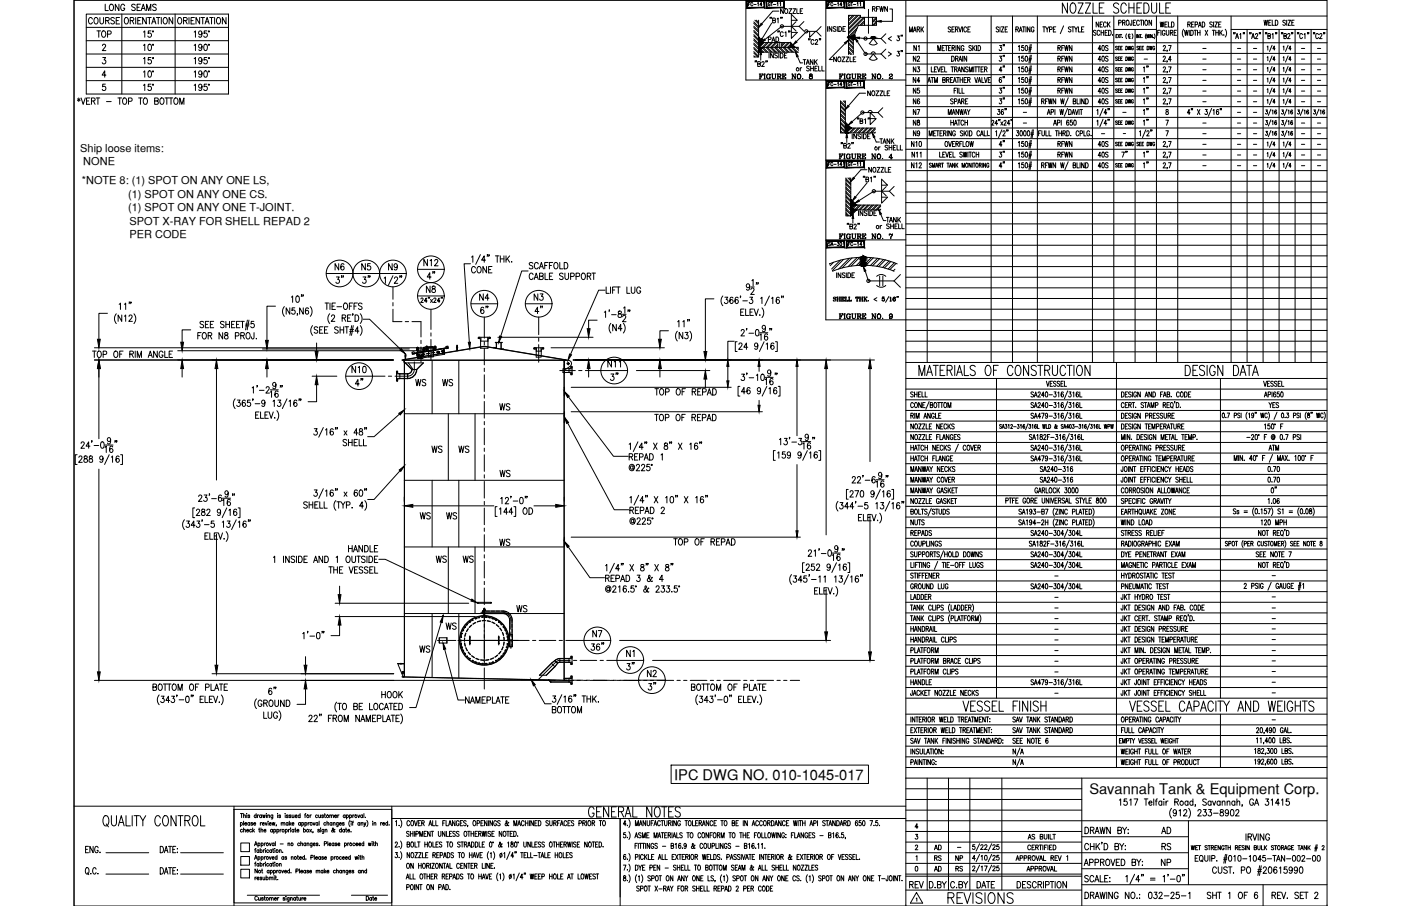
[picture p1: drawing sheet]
<svg xmlns="http://www.w3.org/2000/svg" width="432mm" height="279mm" viewBox="0 0 432 279" stroke-linecap="round" stroke-linejoin="round" font-family="sans-serif">
<defs><g id="words">
<text font-size="6.6" x="291.4" y="279.8">REVISIONS</text>
<text font-size="5.7" x="147.1" y="98.1">6&quot;</text>
<g font-size="5.3">
<text x="28.9" y="12.7">TOP</text>
<text x="129.8" y="83.3">N12</text>
<text x="102.3" y="84.7">N6</text>
<text x="102.7" y="88.5">3&quot;</text>
<text x="110.8" y="88.5">3&quot;</text>
<text x="110.8" y="84.7">N5</text>
<text x="118.9" y="84.7">N9</text>
<text x="135.1" y="87.5" transform="rotate(-90 135.1 87.5)">4&quot;</text>
<text x="147.1" y="93.8">N4</text>
<text x="163.7" y="93.8">N3</text>
<text x="168.3" y="98.1" transform="rotate(-90 168.3 98.1)">4&quot;</text>
<text x="191.6" y="118.5" transform="rotate(-90 191.6 118.5)">3&quot;</text>
<text x="112.9" y="120.3" transform="rotate(-90 112.9 120.3)">4&quot;</text>
<text x="127.4" y="120.3">WS</text>
<text x="135.5" y="120.3">WS</text>
<text x="153.1" y="127.7">WS</text>
<text x="132.3" y="140.8">WS</text>
<text x="140.4" y="140.8">WS</text>
<text x="136.5" y="195.4">WS</text>
<text x="128.4" y="202.5">WS</text>
<text x="192.3" y="203.9">N1</text>
<text x="198.6" y="209.9">N2</text>
<text x="203.2" y="214.1" transform="rotate(-90 203.2 214.1)">3&quot;</text>
<text x="279.4" y="275.2">REV</text>
</g>
<g font-size="4.9">
<text x="26.5" y="8.5">COURSE</text>
<text x="280.8" y="16.9">N1</text>
<text x="310.8" y="16.9" transform="rotate(-90 310.8 16.9)">3&quot;</text>
<text x="337.6" y="16.9">40S</text>
<text x="306.9" y="20.1">3&quot;</text>
<text x="306.9" y="23.3">4&quot;</text>
<text x="355.2" y="23.3" transform="rotate(-90 355.2 23.3)">1&quot;</text>
<text x="280.5" y="26.8">N4</text>
<text x="306.9" y="30">3&quot;</text>
<text x="337.6" y="26.8">40S</text>
<text x="355.2" y="30" transform="rotate(-90 355.2 30)">1&quot;</text>
<text x="306.9" y="33.2">3&quot;</text>
<text x="351.4" y="33.2">1&quot;</text>
<text x="280.5" y="36.7">N7</text>
<text x="280.5" y="39.9">N8</text>
<text x="355.2" y="39.9" transform="rotate(-90 355.2 39.9)">1&quot;</text>
<text x="280.1" y="46.6">N10</text>
<text x="310.8" y="46.6" transform="rotate(-90 310.8 46.6)">4&quot;</text>
<text x="337.6" y="46.6">40S</text>
<text x="306.9" y="49.7">3&quot;</text>
<text x="337.6" y="49.7">40S</text>
<text x="355.2" y="49.7" transform="rotate(-90 355.2 49.7)">1&quot;</text>
<text x="130.5" y="91.4">N8</text>
<text x="107.6" y="116.1">N10</text>
<text x="186.6" y="114.3">N11</text>
<text x="200.7" y="130.9">TOP OF REPAD</text>
<text x="390.2" y="127">YES</text>
<text x="153.1" y="148.2">WS</text>
<text x="394.8" y="153.1" transform="rotate(-90 394.8 153.1)">0&quot;</text>
<text x="128.8" y="161.2">WS</text>
<text x="136.9" y="161.2">WS</text>
<text x="153.1" y="169.3">WS</text>
<text x="133.7" y="174.6">WS</text>
<text x="141.8" y="174.6">WS</text>
<text x="158.4" y="189.8">WS</text>
<text x="181.7" y="197.6">N7</text>
<text x="357" y="258.2">AD</text>
<text x="357.4" y="263.2">RS</text>
<text x="357" y="268.1">NP</text>
</g>
<g font-size="4.5">
<text x="207.8" y="240.5">IPC DWG NO. 010-1045-017</text>
<text x="335.7" y="244.9">Savannah Tank &amp; Equipment Corp.</text>
</g>
<g font-size="4.4">
<text x="268.1" y="4.6">RFWN</text>
<text x="279.4" y="10.9">MARK</text>
<text x="336.9" y="9.5">NECK</text>
<text x="356.7" y="9.5">WELD</text>
<text x="236" y="14.1">PAD</text>
<text x="246.6" y="21.2">TANK</text>
<text x="280.5" y="20.1">N2</text>
<text x="280.5" y="23.3">N3</text>
<text x="325.3" y="20.1">RFWN</text>
<text x="337.6" y="20.1">40S</text>
<text x="337.6" y="23.3">40S</text>
<text x="280.5" y="30">N5</text>
<text x="325.3" y="30">RFWN</text>
<text x="337.6" y="30">40S</text>
<text x="280.5" y="33.2">N6</text>
<text x="337.6" y="33.2">40S</text>
<text x="270.2" y="45.5">TANK</text>
<text x="280.5" y="43">N9</text>
<text x="280.1" y="52.9">N12</text>
<text x="337.6" y="52.9">40S</text>
<text x="348.5" y="49.7" transform="rotate(-90 348.5 49.7)">7&quot;</text>
<text x="390.2" y="140.1">ATM</text>
<text x="279.8" y="163">NUTS</text>
<text x="287.2" y="263.2">AD</text>
<text x="287.2" y="269.9">AD</text>
<text x="287.2" y="266.7">RS</text>
<text x="293.5" y="266.7">NP</text>
<text x="293.9" y="269.9">RS</text>
</g>
<g font-size="3.4">
<text x="24.7" y="46.8">Ship loose items:</text>
<text x="25.7" y="51">NONE</text>
<text x="25.2" y="56.9">*NOTE 8: (1) SPOT ON ANY ONE LS,</text>
<text x="39.5" y="61">(1) SPOT ON ANY ONE CS.</text>
<text x="39.5" y="65.2">(1) SPOT ON ANY ONE T-JOINT.</text>
<text x="39.9" y="69.3">SPOT X-RAY FOR SHELL REPAD 2</text>
<text x="39.9" y="73.5">PER CODE</text>
</g>
<g font-size="2.6">
<text x="369.7" y="16.2">-</text>
<text x="380.6" y="16.2">-</text>
<text x="385.6" y="16.2">-</text>
<text x="400" y="16.2">-</text>
<text x="405" y="16.2">-</text>
<text x="351.7" y="19.4">-</text>
<text x="369.7" y="19.4">-</text>
<text x="369.7" y="22.6">-</text>
<text x="380.6" y="19.4">-</text>
<text x="380.6" y="22.6">-</text>
<text x="385.6" y="19.4">-</text>
<text x="385.6" y="22.6">-</text>
<text x="400" y="19.4">-</text>
<text x="400" y="22.6">-</text>
<text x="405" y="19.4">-</text>
<text x="405" y="22.6">-</text>
<text x="369.7" y="26.1">-</text>
<text x="369.7" y="29.3">-</text>
<text x="380.6" y="26.1">-</text>
<text x="380.6" y="29.3">-</text>
<text x="385.6" y="26.1">-</text>
<text x="385.6" y="29.3">-</text>
<text x="400" y="26.1">-</text>
<text x="400" y="29.3">-</text>
<text x="405" y="26.1">-</text>
<text x="405" y="29.3">-</text>
<text x="314.3" y="36">-</text>
<text x="345" y="36">-</text>
<text x="369.7" y="32.5">-</text>
<text x="380.6" y="32.5">-</text>
<text x="380.6" y="36">-</text>
<text x="385.6" y="32.5">-</text>
<text x="385.6" y="36">-</text>
<text x="400" y="32.5">-</text>
<text x="405" y="32.5">-</text>
<text x="314.3" y="39.2">-</text>
<text x="369.7" y="39.2">-</text>
<text x="380.6" y="39.2">-</text>
<text x="385.6" y="39.2">-</text>
<text x="400" y="39.2">-</text>
<text x="405" y="39.2">-</text>
<text x="338.7" y="42.3">-</text>
<text x="345.4" y="42.3">-</text>
<text x="369.7" y="45.9">-</text>
<text x="369.7" y="42.3">-</text>
<text x="380.6" y="45.9">-</text>
<text x="380.6" y="42.3">-</text>
<text x="385.6" y="45.9">-</text>
<text x="385.6" y="42.3">-</text>
<text x="400" y="45.9">-</text>
<text x="400" y="42.3">-</text>
<text x="405" y="45.9">-</text>
<text x="405" y="42.3">-</text>
<text x="369.7" y="49">-</text>
<text x="369.7" y="52.2">-</text>
<text x="380.6" y="49">-</text>
<text x="380.6" y="52.2">-</text>
<text x="385.6" y="49">-</text>
<text x="385.6" y="52.2">-</text>
<text x="400" y="49">-</text>
<text x="400" y="52.2">-</text>
<text x="405" y="49">-</text>
<text x="405" y="52.2">-</text>
<text x="324.2" y="178.9">-</text>
<text x="391.2" y="178.9">-</text>
<text x="324.2" y="185.6">-</text>
<text x="391.2" y="185.2">-</text>
<text x="324.2" y="188.7">-</text>
<text x="324.2" y="191.9">-</text>
<text x="391.2" y="191.9">-</text>
<text x="391.2" y="188.7">-</text>
<text x="324.2" y="195.4">-</text>
<text x="391.2" y="195.1">-</text>
<text x="324.2" y="201.8">-</text>
<text x="324.2" y="198.6">-</text>
<text x="391.2" y="198.6">-</text>
<text x="391.2" y="201.8">-</text>
<text x="324.2" y="205.3">-</text>
<text x="324.2" y="208.5">-</text>
<text x="391.2" y="208.5">-</text>
<text x="391.2" y="205">-</text>
<text x="324.2" y="214.8">-</text>
<text x="391.2" y="214.8">-</text>
<text x="391.2" y="211.7">-</text>
<text x="391.2" y="223.3">-</text>
<text x="294.2" y="262.5">-</text>
</g>
</g></defs>
<!-- layer: 0 -->
<g fill="none" stroke="#000" stroke-width=".31">
<path d="M229.9 0v24.7h49.3M254.5 0v98.6h154.5M279.2 0v279.4M279.2 5h129.8M279.2 13.2h129.8M279.2 16.5h129.8M279.2 19.7h129.8M285.8 5v106.8M305.5 5v106.8M312.1 5v106.8M319.7 5v106.8M336.7 5v106.8"/>
<path d="M343.3 9.1h13.1M343.3 5v106.8M349.8 9.1v102.7M356.4 5v106.8M363 5v106.8M379.4 9.1h29.6M379.4 5v106.8M384.4 9.1v102.7M389.3 9.1v102.7M394.2 9.1v102.7M399.2 9.1v102.7M404.1 9.1v102.7"/>
<path d="M409 0h-386.2v279.4h386.2v-279.4h-386.2v279.4M279.2 23h129.8M279.2 26.3h129.8M279.2 29.6h129.8M279.2 32.9h129.8M279.2 36.2h129.8M279.2 39.5h129.8M254.5 49.3h154.5M279.2 42.8h129.8M279.2 46h129.8M279.2 52.6h129.8M279.2 55.9h129.8"/>
<path d="M279.2 59.2h129.8M254.5 74h24.7M279.2 62.5h129.8M279.2 65.8h129.8M279.2 69h129.8M279.2 72.3h129.8M279.2 75.6h129.8M279.2 78.9h129.8M279.2 95.4h129.8M279.2 92.1h129.8M279.2 88.8h129.8M279.2 85.5h129.8"/>
<path d="M279.2 82.2h129.8M279.2 120h129.8M279.2 111.8h129.8M279.2 116.7h129.8M279.2 105.2h129.8M279.2 101.9h129.8M279.2 108.5h129.8M307.1 116.7v98.6M344.1 111.8v124.9M376.2 116.7v98.6M279.2 129.9h129.8M279.2 126.6h129.8"/>
<path d="M279.2 123.3h129.8M279.2 133.1h129.8M279.2 136.4h129.8M279.2 139.7h129.8M279.2 143h129.8M279.2 146.3h129.8M279.2 149.6h129.8M279.2 152.9h129.8M279.2 156.1h129.8M279.2 159.4h129.8M279.2 179.2h129.8M279.2 175.9h129.8"/>
<path d="M279.2 172.6h129.8M279.2 169.3h129.8M279.2 166h129.8M279.2 162.7h129.8M279.2 198.9h129.8M279.2 195.6h129.8M279.2 192.3h129.8M279.2 189h129.8M279.2 185.7h129.8M279.2 182.5h129.8M279.2 215.3h129.8M279.2 212h129.8"/>
<path d="M279.2 208.7h129.8M279.2 205.5h129.8M279.2 202.2h129.8M279.2 240h129.8M279.2 220.2h129.8M279.2 223.5h129.8M279.2 226.8h129.8M279.2 230.1h129.8M279.2 233.4h129.8M279.2 236.7h129.8M285.8 240v34.5M292.3 240v34.5"/>
<path d="M298.9 240v34.5M308.8 240v34.5M333.4 240v39.4M376.2 220.2v16.5M22.8 248.6h256.4M72.1 249.6h48.7v28.8h-48.7zM72.1 248.6v30.8M74.1 253.8l.1-.1a.37 .37 0 0 1 .5 .4 .37 .37 0 0 1-.6 .2M74.1 250.9h.7M74.1 253.7v1.2M74.2 260h2.7v2.6h-2.7zM74.5 250.9v1.3"/>
<path d="M74.7 255.9a.35 .35 0 0 0-.5 0 .35 .35 0 0 0 0 .5 .35 .35 0 0 0 .5 0M75.1 251.5l.5-.1v.8M75.1 256l.5-.2v.8M75.1 250.9v1.3M75.1 253.2v1.3M75.1 255.3v1.3M75.4 254h.7l-.1-.2a.35 .35 0 0 0-.5 .1 .35 .35 0 0 0 .1 .5 .35 .35 0 0 0 .5-.1M76 256.1h.6v-.2a.36 .36 0 0 0-.5 0 .36 .36 0 0 0 0 .5 .36 .36 0 0 0 .5 0M76 251h.1M76.1 251.4v.8M77 251.5l-.2-.2-.4 .2 .5 .3v.3l-.5-.1M77 253.8a.36 .36 0 0 0-.5 0 .36 .36 0 0 0 0 .5 .36 .36 0 0 0 .5 0"/>
<path d="M77 253.7v.8M77.5 255.9a.35 .35 0 0 0-.5 0 .35 .35 0 0 0 0 .5 .35 .35 0 0 0 .5 0M77.9 253.8l-.2-.1-.4 .1 .5 .3v.3l-.5-.1M77.9 255.3v1.3M78.1 256.1l.3 .5M78.2 254h.6v-.2a.36 .36 0 0 0-.5 0 .36 .36 0 0 0 0 .5 .36 .36 0 0 0 .5 0M78.4 255.8l-.5 .6M79 251.5a.35 .35 0 0 0-.6 0 .35 .35 0 0 0 0 .5 .35 .35 0 0 0 .6 0M79 250.9v1.3M79.4 251.3v.9M79.5 260v1.2M79.7 255.8h.4"/>
<path d="M79.8 251.3l-.4 .4M79.9 255.3v1.1l.2 .2M80.2 253.7v.8M80.4 256l.5-.2 .1 .8M80.4 255.3v1.3M80.5 260v1.2M80.6 251.5a.35 .35 0 0 0-.5 0 .35 .35 0 0 0 0 .5 .35 .35 0 0 0 .5 0M80.6 251.3v.9M80.6 253.7l-.4 .3M80.8 254h.6v-.3a.37 .37 0 0 0-.6 .4 .37 .37 0 0 0 .6 .2M80.9 251.3l.3 .9 .2-.9 .2 .9 .2-.9M81.4 256.1h.6a.31 .31 0 0 0-.3-.4 .31 .31 0 0 0-.3 .4l.2 .5 .4-.2"/>
<path d="M81.4 260v.8M81.7 253.7l.3 .8 .3-.8M81.9 260l-.5 .3M82.1 251h.1M82.1 251.4v.8M82.5 251.5l.5-.1 .1 .8M82.5 251.3v.9M82.6 253.3h.1M82.6 253.7v.8M83 254h.6l-.1-.2a.35 .35 0 0 0-.4 .1 .35 .35 0 0 0 0 .5 .35 .35 0 0 0 .5-.1M83 260l.3 .8 .3-.8M83.9 253.7l.2 .8 .2-.8 .2 .8 .2-.8"/>
<path d="M84 255.9a.35 .35 0 0 0-.5 0 .35 .35 0 0 0 0 .5 .35 .35 0 0 0 .5 0M84 255.8v.8M84.1 251.3l-.1 1.2h-.4M84.1 251.5a.35 .35 0 0 0-.5 0 .35 .35 0 0 0 0 .5 .35 .35 0 0 0 .5 0M84.4 255.9a.35 .35 0 0 1 .5 0 .35 .35 0 0 1 0 .5 .35 .35 0 0 1-.5 0M84.4 255.8v1.2M84.5 260v.8M84.9 259.5v1.3M85.2 254.4l-.1 .3M85.3 255.9a.35 .35 0 0 1 .6 0 .35 .35 0 0 1 0 .5 .35 .35 0 0 1-.6 0M85.3 255.8v1.2M85.5 251h.1"/>
<path d="M85.6 251.4v.8M86.3 255.8v.8M86.5 251.5l-.2-.2-.4 .2 .5 .3v.3l-.5-.1M86.7 253.9l.5-.2v.8M86.7 253.7v.8M86.7 255.8l-.4 .3M87.2 253.9l.5-.2 .1 .8M87.8 251h.1M87.9 251.4v.8M87.9 255.9a.35 .35 0 0 1 .6 0 .35 .35 0 0 1 0 .5 .35 .35 0 0 1-.6 0M87.9 255.8v1.2M88.8 253.8a.36 .36 0 0 0-.5 0 .36 .36 0 0 0 0 .5 .36 .36 0 0 0 .5 0"/>
<path d="M88.8 253.7v.8M88.8 260v.8M88.8 251.5l-.2-.2-.4 .2 .6 .3v.3l-.6-.1M88.9 255.8v.8M89.2 253.2v1.3M89.3 255.8l-.4 .3M89.4 254l.3 .5M89.5 255.4h.1M89.6 255.8v.8M89.7 251.5l-.2-.2-.4 .2 .5 .3v.3l-.5-.1M89.7 253.7l-.5 .6M90 254h.6v-.2a.35 .35 0 0 0-.5 .1 .35 .35 0 0 0 0 .4 .35 .35 0 0 0 .5 0"/>
<path d="M90 251.3l.1 .8 .5-.2M90.6 255.9a.35 .35 0 0 0-.6 0 .35 .35 0 0 0 0 .5 .35 .35 0 0 0 .6 0M90.6 255.8v.8M90.6 251.3v.9M90.9 255.8h.3M91 251.7h.6l-.1-.3a.36 .36 0 0 0-.5 .1 .36 .36 0 0 0 .1 .5 .36 .36 0 0 0 .5 0M91 255.3v1.1l.3 .2M91.5 256.1h.6a.31 .31 0 0 0-.3-.4 .31 .31 0 0 0-.3 .4l.3 .5 .3-.2M92.5 251.5a.35 .35 0 0 0-.5 0 .35 .35 0 0 0 0 .5 .35 .35 0 0 0 .5 0M92.5 250.9v1.3M92.6 253.8a.36 .36 0 0 0-.5 0 .36 .36 0 0 0 0 .5 .36 .36 0 0 0 .5 0M92.6 253.7v.8"/>
<path d="M92.7 259.5v1.3M93 253.8l.1-.1a.37 .37 0 0 1 .5 .4 .37 .37 0 0 1-.6 .2M93 253.7v1.2M93.6 255.9a.35 .35 0 0 1 .5 0 .35 .35 0 0 1 0 .5 .35 .35 0 0 1-.5 0M93.6 255.3v1.3M93.9 251.3h.3M94 253.8l.1-.1a.37 .37 0 0 1 .5 .4 .37 .37 0 0 1-.6 .2M94 253.7v1.2M94.2 260v.8M94.3 250.9l-.3 .2v1.1M94.6 260v.8M95 253.7v.8"/>
<path d="M95.4 253.7l-.4 .3M95.5 255.8l.5 .8M95.6 251.3v.9M96 251.3l-.4 .4M96 255.8l-.5 .8M96.2 260l-.1 1.1-.4 .1M96.5 253.7l.3 .8 .3-.8M96.5 256.5l-.1 .3M97.9 251.5a.35 .35 0 0 0-.6 0 .35 .35 0 0 0 0 .5 .35 .35 0 0 0 .6 0M98 253.8a.36 .36 0 0 0-.6 0 .36 .36 0 0 0 0 .5 .36 .36 0 0 0 .6 0M98 253.7v.8M98.2 251.3l.1 .8 .5-.2"/>
<path d="M98.4 253.2v1.3M98.5 255.9l-.5-.1 .5 .6-.2 .2-.4-.2M98.8 251.3v.9M98.8 255.4h.1M98.8 255.8v.8M99.7 251.5l-.2-.2-.4 .2 .6 .3v.3l-.6-.1M99.8 255.8v1.1l-.5 .1M99.8 255.9a.35 .35 0 0 0-.5 0 .35 .35 0 0 0 0 .5 .35 .35 0 0 0 .5 0M99.9 251.3h.4M100.1 250.9v1l.3 .3M100.2 256l.5-.2 .1 .8M100.2 255.8v.8"/>
<path d="M100.4 253.8a.36 .36 0 0 0-.5 0 .36 .36 0 0 0 0 .5 .36 .36 0 0 0 .5 0M100.8 253.9l.5-.2v.8M100.8 253.2v1.3M101 259.5v1.3M101.6 251.5l.6-.1v.8M101.6 251.3v.9M102.2 251.5l.5-.1 .1 .8M102.3 253.8l-.1-.1a.37 .37 0 0 0-.5 .4 .37 .37 0 0 0 .6 .2M102.3 253.7v.8M102.7 253.9l.5-.2 .1 .8M102.7 253.7v.8M102.9 260v.8"/>
<path d="M103.1 251.7h.6a.31 .31 0 0 0-.3-.4 .31 .31 0 0 0-.3 .4l.3 .5 .3-.2M103.2 255.9l-.1-.1a.67 .67 0 0 1-.8 .7v-.4l.5-.4-.2-.4-.1 .5 .5 .7h.2M104.1 251.3v.9M104.2 253.7v1.1l-.4 .1M104.2 253.8a.36 .36 0 0 0-.5 0 .36 .36 0 0 0 0 .5 .36 .36 0 0 0 .5 0M104.5 251.3l-.4 .4M104.6 254h.6v-.2a.35 .35 0 0 0-.5 .1 .35 .35 0 0 0 0 .5 .35 .35 0 0 0 .5-.1M105.2 255.9a.35 .35 0 0 0-.5 0 .35 .35 0 0 0 0 .5 .35 .35 0 0 0 .5 0M105.2 255.3v1.3M106.1 253.8l-.2-.1-.4 .1 .5 .3v.3l-.5-.1M106.2 255.9a.35 .35 0 0 0-.5 0 .35 .35 0 0 0 0 .5 .35 .35 0 0 0 .5 0M106.2 255.8v.8"/>
<path d="M106.2 260v1.2M106.4 251.5a.35 .35 0 0 0-.5 0 .35 .35 0 0 0 0 .5 .35 .35 0 0 0 .5 0M106.4 251.3v.9M106.5 255.8h.3M106.6 255.3v1.1l.3 .2M106.8 251.5a.35 .35 0 0 1 .5 0 .35 .35 0 0 1 0 .5 .35 .35 0 0 1-.5 0M106.8 251.3v1.3M107.2 256.1h.6l-.1-.2a.35 .35 0 0 0-.5 0 .35 .35 0 0 0 .1 .5 .35 .35 0 0 0 .5 0M107.2 260v.8M107.6 260l-.4 .3M107.8 251.5a.35 .35 0 0 1 .5 0 .35 .35 0 0 1 0 .5 .35 .35 0 0 1-.5 0M107.8 251.3v1.3"/>
<path d="M107.9 253a1.45 1.45 0 0 0 0 1.9M108.2 256.5h.1M108.2 253.3h.1M108.2 253.7v.8M108.5 253.7h.4M108.7 251.3v.9M108.9 253.2l-.2 .3v1M109.2 251.3l-.5 .4M110.3 251.3l.3 .9 .3-.9M110.9 253.8a.36 .36 0 0 0-.5 0 .36 .36 0 0 0 0 .5 .36 .36 0 0 0 .5 0M110.9 253.7v.8M111.3 253.9l.5-.2 .1 .8"/>
<path d="M111.3 253.7v.8M111.8 251.5a.35 .35 0 0 0-.6 0 .35 .35 0 0 0 0 .5 .35 .35 0 0 0 .6 0M111.8 251.3v.9M112.1 259.5v1.3M112.2 253.7l.3 .8 .3-.8M112.2 250.9v1.3M112.5 254.5l-.4 .4M112.6 252h.1M113 253a1.45 1.45 0 0 1 0 1.9M113.5 260l.2 .8 .3-.8 .2 .8 .2-.8M114.7 259.6h.1M114.8 253.3h.1"/>
<path d="M114.9 253.7v.8M115 260h.4M115.2 259.5v1.1l.2 .2M115.3 253.9l.5-.2v.8M115.3 253.7v.8M115.7 259.5v1.3M117.3 253.7v.8M117.7 253.7l-.4 .3M117.9 254h.7l-.1-.2a.35 .35 0 0 0-.5 .1 .35 .35 0 0 0 .1 .5 .35 .35 0 0 0 .5-.1M119.5 253.8l-.1-.1a.37 .37 0 0 0-.6 .4 .37 .37 0 0 0 .7 .2M119.5 253.2v1.3M119.9 254.4h.1"/>
<path d="M120.8 248.6v30.8M120.8 252.4h158.4M191.1 252.4v27M279.2 243.2h54.2M279.2 246.5h54.2M279.2 249.8h54.2M279.2 259.7h54.2M279.2 253.1h129.8M279.2 256.4h54.2M333.4 258h32.9M366.3 253.1v19.7M74.2 268.1h2.7v2.6h-2.7z"/>
<path d="M74.2 264.1h2.7v2.7h-2.7zM76.2 276.1h22.3M78.4 260.8l.4-1.3 .5 1.3M78.4 265l.4-1.2 .5 1.2M78.5 266.3h.3M78.5 262.1h.3M78.6 260.4h.5M78.6 264.6h.5M78.6 270.5v.8M78.9 261.7l-.2 .2v1M78.9 265.9l-.2 .2v1M79 270.5l-.4 .3"/>
<path d="M79.2 270.8h.6l-.1-.2a.37 .37 0 0 0-.5 .3 .37 .37 0 0 0 .6 .2M79.3 268v1.2l-.7-1.2v1.2M79.3 276.7a.39 .39 0 0 0-.5-.3 .39 .39 0 0 0-.3 .5v.3a.39 .39 0 0 0 .3 .4 .39 .39 0 0 0 .5-.3M79.5 260.2a.35 .35 0 0 1 .5-.1 .35 .35 0 0 1 0 .5 .35 .35 0 0 1-.5 0M79.5 264.4l.1-.2a.36 .36 0 0 1 .5 .4 .36 .36 0 0 1-.6 .2M79.5 264.2v1.2M79.7 276.8v.8l.5-.2M79.8 262.3a.36 .36 0 0 0-.5-.1 .36 .36 0 0 0 0 .6 .36 .36 0 0 0 .5-.1M79.8 266.5a.35 .35 0 0 0-.5-.1 .35 .35 0 0 0 0 .6 .35 .35 0 0 0 .5-.1M79.8 262.1v.8M79.8 266.3v.8M80.2 262.3a.36 .36 0 0 1 .5-.1 .36 .36 0 0 1 0 .6 .36 .36 0 0 1-.5-.1"/>
<path d="M80.2 266.5a.35 .35 0 0 1 .5-.1 .35 .35 0 0 1 0 .6 .35 .35 0 0 1-.5-.1M80.2 261.7v1.2M80.2 265.9v1.2M80.2 276.8v.8M80.5 260.2a.35 .35 0 0 1 .5-.1 .35 .35 0 0 1 0 .5 .35 .35 0 0 1-.5 0M80.5 264.4l.1-.2a.37 .37 0 0 1 .5 .4 .37 .37 0 0 1-.6 .2M80.5 264.2v1.2M80.6 268.4h.3M80.7 270.7l-.2-.2-.4 .2 .5 .3v.3l-.5-.2M80.8 268v1l.2 .2M81 270.5l.1 .8 .5-.2M81.2 277l-.3-.2-.3 .2 .5 .3v.3l-.5-.1"/>
<path d="M81.2 262.1v.8M81.2 266.3v.8M81.4 276.8h.4M81.4 264.2v.8M81.6 262.1l-.4 .3M81.6 266.3l-.4 .3M81.6 276.4v1l.2 .2M81.6 270.5v.8M81.8 261.7h.1M81.8 265.9h.1M81.8 262.1v.8M81.8 266.3v.8"/>
<path d="M81.9 264.2l-.5 .3M82 270.7a.36 .36 0 0 1 .5-.1 .36 .36 0 0 1 0 .6 .36 .36 0 0 1-.5-.1M82 270.1v1.2M82.8 262.3a.36 .36 0 0 0-.5-.1 .36 .36 0 0 0 0 .6 .36 .36 0 0 0 .5-.1M82.8 266.5a.35 .35 0 0 0-.5-.1 .35 .35 0 0 0 0 .6 .35 .35 0 0 0 .5-.1M82.9 268.6l-.1-.2a.37 .37 0 0 0-.5 .4 .37 .37 0 0 0 .6 .2M82.9 268.4v.8M83 264.2l.3 .8 .3-.8M83 270.7l.5-.1v.7M83 270.5v.8M83.1 277l.5-.1 .1 .7M83.1 276.8v.8"/>
<path d="M83.4 268.6l.1-.2a.37 .37 0 0 1 .5 .4 .37 .37 0 0 1-.6 .2M83.4 268.4v1.2M83.5 270.7l.6-.1v.7M83.7 277l.5-.1v.7M83.7 262.3a.36 .36 0 0 0-.5-.1 .36 .36 0 0 0 0 .6 .36 .36 0 0 0 .5-.1M83.7 266.5a.35 .35 0 0 0-.5-.1 .35 .35 0 0 0 0 .6 .35 .35 0 0 0 .5-.1M83.7 262.1v.8M83.7 266.3v.8M83.9 264.5h.6l-.1-.2a.36 .36 0 0 0-.5 .1 .36 .36 0 0 0 .1 .5 .36 .36 0 0 0 .5-.1M84 266.3h.4M84 262.1h.4M84.2 261.7v1l.2 .2"/>
<path d="M84.2 265.9v1l.2 .2M84.3 268.6l.1-.2a.37 .37 0 0 1 .5 .4 .37 .37 0 0 1-.6 .2M84.3 268.4v1.2M84.5 260.2a.35 .35 0 0 0-.5-.1 .35 .35 0 0 0 0 .5 .35 .35 0 0 0 .5 0M84.5 270.1h.1M84.5 270.6v.7M84.6 277.2h.6a.31 .31 0 0 0-.3-.4 .31 .31 0 0 0-.3 .4l.2 .4 .4-.1M84.7 261.7h.1M84.7 265.9h.1M84.7 262.1v.8M84.7 266.3v.8M84.8 270.5h.4"/>
<path d="M85 270.1v1l.2 .2M85.3 268.4v.8M85.4 264.4l-.1-.2a.36 .36 0 0 0-.5 .4 .36 .36 0 0 0 .6 .2M85.4 263.8v1.2M85.6 276.8v.8M85.6 271.2h.1M85.7 268.4l-.4 .4M86 276.8l-.4 .4M86.1 262.3l.5-.2 .1 .8M86.1 266.5l.5-.2 .1 .8M86.1 262.1v.8M86.1 266.3v.8"/>
<path d="M86.4 260.3h.9M86.8 268.4l.3 .8 .3-.8M87.1 262.8h.1M87.4 264.4a.36 .36 0 0 0-.5-.1 .36 .36 0 0 0 0 .5 .36 .36 0 0 0 .5 0M87.4 264.2v.8M87.7 268.8h.6l-.1-.4a.37 .37 0 0 0-.5 .4 .37 .37 0 0 0 .6 .2M87.8 277l-.5-.1 .5 .6-.2 .1-.4-.1M88.1 276.4h.1M88.2 276.9v.7M88.3 264.4l-.1-.2-.4 .2 .5 .2v.4l-.5-.2M88.8 260.2l.5-.2v.8M89.1 276.8v1.1l-.4 .1"/>
<path d="M89.1 277a.34 .34 0 0 0-.5 0 .34 .34 0 0 0 0 .5 .34 .34 0 0 0 .5 0M89.2 268.6l-.1-.2a.37 .37 0 0 0-.5 .4 .37 .37 0 0 0 .6 .2M89.2 268v1.2M89.5 277l.5-.1 .1 .7M89.5 276.8v.8M89.7 269.1h.1M89.8 264.4l.5-.2v.8M89.8 264.2v.8M91.1 277a.35 .35 0 0 0-.6 0 .35 .35 0 0 0 0 .5 .35 .35 0 0 0 .6 0M91.1 276.8v.8M91.2 268.6h.6l.1-.5-.7-.1v1.2M91.4 276.8h.3"/>
<path d="M91.5 276.4v1l.3 .2M91.6 264.2h.4M91.8 263.8v1l.2 .2M92.1 276.8v.8l.5-.2M92.3 264.5h.6l-.1-.3a.36 .36 0 0 0-.5 .4 .36 .36 0 0 0 .6 .2M92.3 268v1.2M92.4 260.2a.35 .35 0 0 0-.6-.1 .35 .35 0 0 0 0 .5 .35 .35 0 0 0 .6 0M92.6 268.8h.7l-.1-.3a.36 .36 0 0 0-.5 .1 .36 .36 0 0 0 .1 .5 .36 .36 0 0 0 .5-.1M92.6 276.8v.8M92.7 260.2l.5-.2 .1 .8M93 276.8v.8M93.5 276.8l-.5 .4"/>
<path d="M93.7 277.2h.6l-.1-.3a.36 .36 0 0 0-.5 .1 .36 .36 0 0 0 .1 .5 .36 .36 0 0 0 .5 0M93.8 264.4a.36 .36 0 0 0-.5-.1 .36 .36 0 0 0 0 .5 .36 .36 0 0 0 .5 0M93.8 263.8v1.2M94.2 268.6l-.1-.2a.37 .37 0 0 0-.6 .4 .37 .37 0 0 0 .7 .2M94.2 268.4v.8M94.2 260.2a.35 .35 0 0 0-.5-.1 .35 .35 0 0 0 0 .5 .35 .35 0 0 0 .5 0M94.3 264.9h.1M94.6 260.2l.5-.2 .1 .8M95.1 268.6l-.5-.2v.3l.5 .3-.2 .2-.4-.2M95.4 268.8h.6l-.1-.4a.37 .37 0 0 0-.5 .4 .37 .37 0 0 0 .6 .2M95.8 264.4h.6v-.6h-.6v1.2M96.2 260.2a.35 .35 0 0 0-.5-.1 .35 .35 0 0 0 0 .5 .35 .35 0 0 0 .5 0"/>
<path d="M96.5 260.3h.6v-.2a.36 .36 0 0 0-.5 .1 .36 .36 0 0 0 0 .4 .36 .36 0 0 0 .5 0M96.9 263.8v1.2M97.2 264.5h.7l-.2-.3a.36 .36 0 0 0-.5 .4 .36 .36 0 0 0 .7 .2M97.5 268.6l.5-.2v.8M97.5 268.4v.8M98 260.2l-.5-.2 .5 .6-.2 .2-.3-.2M98 268.6l.5-.2 .1 .8M98.4 260.7h.1M98.8 264.4a.36 .36 0 0 0-.5-.1 .36 .36 0 0 0 0 .5 .36 .36 0 0 0 .5 0M98.8 264.2v.8M99.5 268.6l-.1-.2a.37 .37 0 0 0-.5 .4 .37 .37 0 0 0 .6 .2M99.5 268.4v.8"/>
<path d="M99.7 264.4l-.2-.2-.4 .2 .6 .2v.4l-.6-.2M99.9 260.2h.7v-.5l-.7-.2v1.3M99.9 268v1.2M100 264.5h.6v-.2a.36 .36 0 0 0-.5 .1 .36 .36 0 0 0 0 .5 .36 .36 0 0 0 .5-.1M100.2 268.8l.3 .4M100.5 268.4l-.6 .6M100.8 268.8h.6l-.1-.4a.37 .37 0 0 0-.5 .4 .37 .37 0 0 0 .6 .2M101.4 260.3h.6a.31 .31 0 0 0-.3-.3 .31 .31 0 0 0-.3 .3l.2 .5 .4-.2M102 264.4a.36 .36 0 0 1 .6-.1 .36 .36 0 0 1 0 .5 .36 .36 0 0 1-.6 0M102 264.2v1.2M102.9 260.2a.35 .35 0 0 0-.5-.1 .35 .35 0 0 0 0 .5 .35 .35 0 0 0 .5 0M103 264.2v.8"/>
<path d="M103.4 268.6l-.1-.2a.37 .37 0 0 0-.5 .4 .37 .37 0 0 0 .6 .2M103.4 264.2l-.4 .3M103.7 268.6l.5-.2 .1 .8M103.7 268v1.2M103.8 260.2l-.5-.2v.3l.5 .3-.2 .2-.3-.2M104.1 260.3h.7l-.1-.2a.36 .36 0 0 0-.5 .1 .36 .36 0 0 0 .1 .4 .36 .36 0 0 0 .5 0M105.2 264.4a.36 .36 0 0 0-.5-.1 .36 .36 0 0 0 0 .5 .36 .36 0 0 0 .5 0M105.3 268.6l-.1-.2a.37 .37 0 0 0-.6 .4 .37 .37 0 0 0 .7 .2M105.3 268.4v.8M105.5 264.5h.6v-.2a.36 .36 0 0 0-.5 .1 .36 .36 0 0 0 0 .4 .36 .36 0 0 0 .5 0M105.7 268.6l.5-.2v.8M105.7 268.4v.8"/>
<path d="M106.2 260.2a.35 .35 0 0 1 .5-.1 .35 .35 0 0 1 0 .5 .35 .35 0 0 1-.5 0M106.4 264.5h.7l-.1-.2a.36 .36 0 0 0-.5 .1 .36 .36 0 0 0 .1 .5 .36 .36 0 0 0 .5-.1M107.2 268.4v1.1l-.5 .1M107.2 268.6l-.1-.2a.37 .37 0 0 0-.5 .4 .37 .37 0 0 0 .6 .2M107.6 268.8h.6l-.1-.4a.37 .37 0 0 0-.5 .4 .37 .37 0 0 0 .6 .2M108 264.4l-.1-.2a.36 .36 0 0 0-.5 .4 .36 .36 0 0 0 .6 .2M108 263.8v1.2M108.3 276.1h11.1M109.1 268.6l-.6-.2v.3l.6 .3-.3 .2-.3-.2M109.3 260.2a.35 .35 0 0 0-.5-.1 .35 .35 0 0 0 0 .5 .35 .35 0 0 0 .5 0M109.4 264.2l.2 .8 .2-.8 .2 .8 .2-.8M109.7 260.3h.6a.31 .31 0 0 0-.3-.3 .31 .31 0 0 0-.3 .3l.2 .5 .4-.2"/>
<path d="M110.6 260.3h.6l-.1-.2a.36 .36 0 0 0-.4 .1 .36 .36 0 0 0 0 .4 .36 .36 0 0 0 .5 0M110.5 263.8h.1M110.6 264.2v.8M110.9 264.2h.4M111 263.8v1l.3 .2M111 268.6l-.1-.2a.37 .37 0 0 0-.5 .4 .37 .37 0 0 0 .6 .2M111 268.4v.8M111.4 268.6l.6-.2v.8M111.4 268.4v.8M111.6 264.4l.5-.2 .1 .8M111.6 263.8v1.2M112.1 260.2a.35 .35 0 0 0-.5-.1 .35 .35 0 0 0 0 .5 .35 .35 0 0 0 .5 0"/>
<path d="M112.9 276.4a.64 .64 0 0 1 .7 .6 .64 .64 0 0 1-.7 .6zM113 268.6l-.1-.2a.37 .37 0 0 0-.5 .4 .37 .37 0 0 0 .6 .2M113 268v1.2M114.5 277a.35 .35 0 0 0-.5 0 .35 .35 0 0 0 0 .5 .35 .35 0 0 0 .5 0M114.5 276.8v.8M114.7 260v.8M114.8 276.8h.4M115 276.4v1l.2 .2M115.5 277.2h.6a.31 .31 0 0 0-.3-.4 .31 .31 0 0 0-.3 .4l.2 .4 .4-.1M115.7 260.2l.5-.2 .1 .8M279.2 274.5h54.2M279.2 269.6h54.2"/>
<path d="M279.2 270.2h54.2M279.2 263h87.1M279.2 266.3h54.2M333.4 267.9h32.9M333.4 272.8h75.6M389.3 272.8v6.6"/>
<circle cx="87.3" cy="256.1" r=".39"/>
<circle cx="94.8" cy="256.1" r=".39"/>
<circle cx="94.9" cy="251.7" r=".39"/>
<circle cx="95.9" cy="254" r=".39"/>
<circle cx="101" cy="251.7" r=".39"/>
<circle cx="109.7" cy="251.7" r=".39"/>
<circle cx="80" cy="268.8" r=".39"/>
<circle cx="82.4" cy="260.3" r=".39"/>
<circle cx="82.4" cy="277.2" r=".39"/>
<circle cx="82.4" cy="264.6" r=".39"/>
<circle cx="85.4" cy="262.5" r=".4"/>
<circle cx="85.4" cy="266.7" r=".39"/>
<circle cx="86.2" cy="268.8" r=".39"/>
<circle cx="90" cy="260.4" r=".39"/>
<circle cx="91" cy="264.6" r=".39"/>
<circle cx="104" cy="264.6" r=".39"/>
<circle cx="108.1" cy="260.4" r=".39"/>
</g>
<!-- layer: TEXT -->
<g fill="none" stroke="#000" stroke-width=".31">
<path d="M230.7 1.3h.3M231.2 .8h-.5v1M232 1a.33 .33 0 0 0-.4-.2 .33 .33 0 0 0-.2 .4v.2a.33 .33 0 0 0 .2 .4 .33 .33 0 0 0 .4-.2M232.3 1.4h.8M232.3 13.7l1.5 1.5M232.3 12.4l1.5 1.5M232.3 15l1.5 1.5M232.3 16.3l1.2 1.3M232.3 11.1l1.5 1.5M232.3 9.8l1.5 1.5M232.3 8.5l1.5 1.5M232.3 7.2l1.5 1.5"/>
<path d="M232.3 13.3l1.5 1.5M232.3 14.6l1.5 1.5M232.3 15.9l1.5 1.5M232.3 17.2l.4 .4M232.3 10.7l1.5 1.4M232.3 9.4l1.5 1.5M232.3 8.1l1.5 1.4M232.3 6.8l1.5 1.4M232.7 6.2l1.1 1.2M232.8 18.8l-.1 .4M233.1 6.2l.7 .7M233.2 18.8l-.2 .4"/>
<path d="M233.5 1l.2-.2v1M233.5 19.7l.8-.1v-.5l-.8-.1v1.5l.8-.2 .1-.3-.3-.3M233.8 16.1v-1.5v1.5h1.5M233.8 16.1h12.3M233.8 13.1h5.9M233.8 14.6h5.9M233.8 14.9l1.1 1.2M233.8 15.8l.3 .3M233.8 6.2v11.4h-1.5M233.9 14.6l1.5 1.5M234.5 16.5v2.1M234.8 14.6l1.4 1.5"/>
<path d="M234.8 19.4l.2-.4 .5 .3-.8 1.2h.9M234.8 1.5h-.6l.4-.7v1M235.1 13.1l-1.3 1.3M235.2 14.6l1.5 1.5M235.5 13.1l-1.5 1.5M236.1 14.6l1.5 1.5M236.1 18.8l-.1 .4M236.5 18.8l-.2 .4M236.5 14.6l1.5 1.5M237 16.4v1.5M237.4 14.6l1.4 1.5M237.4 1a.32 .32 0 0 0-.4-.2 .32 .32 0 0 0-.2 .4v.2a.32 .32 0 0 0 .3 .4 .32 .32 0 0 0 .3-.4h-.2"/>
<path d="M237.4 5.4l-.1 .3M237.6 .8h.5M237.8 5.4l-.1 .3M237.8 14.6l1.5 1.5M237.8 7.1l-4 6.4-1.5-1.5M237.8 .8v1M238.1 6.3l.8-.1v-.5l-.8-.1v1.4l.8-.1 .1-.3-.3-.3M238.3 16.4v1.5l-.8-1.5v1.5M238.4 1.4h.7M238.7 14.6l1.5 1.5M239.1 14.6l1.5 1.5M239.5 5.9l.3-.3v1.4"/>
<path d="M239.5 1l.2-.2v1M239.6 16.6l-.3-.2-.5 .2 .1 .4 .7 .4-.3 .5-.5-.2M240 14.6l1.5 1.5M240 3.4h-1.8l-3.4 3.9M240 16.4v1.5M240.4 1l.2-.2v1M240.4 14.6l1.5 1.5M240.5 16.4a.75 .75 0 0 1 .9 .7 .75 .75 0 0 1-.9 .8zM240.7 5.4l-.1 .3M240.9 13.1h2.8v1.5M240.9 14.6h5.2M241.1 5.4l-.1 .3"/>
<path d="M241.3 14.6l1.5 1.5M241.4 2.7v1.5l-.8-1.5v1.5M241.7 14.6l1.5 1.5M241.8 17.1h.4M242 2.9l.2-.2a.71 .71 0 0 1 .6 .7 .71 .71 0 0 1-.7 .7l-.3-.5zM242.5 16.4h-.7v1.5h.7M242.6 14.6l1.5 1.5M242.9 13.1l-1.5 1.5M243 14.6l1.5 1.5M243.1 9.6l-.1 .3M243.1 2.7h.9l-.9 1.5h.9M243.3 13.1l-1.4 1.5"/>
<path d="M243.5 9.6l-.1 .3M243.7 13.7l-1 .9M243.7 14.1l-.5 .5M243.9 8.1v3.7l1.8-1.8h-1.8M243.9 6.3h1.8l-1.8-1.9v3.7M243.9 14.6l1.5 1.5M243.9 8.1l1.4 1.5M244.3 2.7h.9l-.9 1.5h.9M244.3 14.6l1.5 1.5M245.2 14.6l.9 .9M245.3 6.7l-1.4 1.4M245.6 2.7v1.5h.7"/>
<path d="M245.7 14.6l.4 .5M246.3 8.1h-5.4l-6.9 5.5M246.3 8.1l1.5 1.5M246.6 3.4h.5M247.4 2.7h-.8v1.5h.8M247.8 6.6l-1.5 1.5M249.3 12l-.1 .3M249.5 9.7v1.8l1.9-1.8M249.7 12l-.2 .3M250.8 12.6a.46 .46 0 0 0-.5-.4 .46 .46 0 0 0-.3 .6v.3a.46 .46 0 0 0 .3 .6 .46 .46 0 0 0 .5-.4M251.3 12.6l.2-.4 .5 .3-.8 1.2h.9M251.6 9.7h-3l-3.2 3.1"/>
<path d="M252.6 12l-.1 .3M252.9 12l-.1 .3M253.1 8.2l-1.5 1.5 1.5 1.5M255.1 8.2v1.5M255.3 1.3h.4M255.9 .8h-.6v1M256.4 8.2v1.5l-.9-1.5v1.5M256.7 1a.32 .32 0 0 0-.4-.2 .32 .32 0 0 0-.2 .4v.2a.32 .32 0 0 0 .2 .4 .32 .32 0 0 0 .4-.2M257 1.4h.7M257.6 8.4l-.3-.2-.5 .2 .1 .4 .6 .2 .1 .5-.3 .2-.5-.2M257.8 17.6v1.4l-.9-1.4v1.4M258.1 8.2v1.5"/>
<path d="M258.1 1l.3-.2v1M258.4 17.6h.2a.7 .7 0 0 1 .6 .7 .7 .7 0 0 1-.8 .7l-.2-.5zM258.5 8.2a.75 .75 0 0 1 .9 .7 .75 .75 0 0 1-.9 .8zM259.5 1.5h-.7l.5-.7v1M259.5 17.6h.9l-.9 1.4h.9M259.8 8.9h.5M260.5 13.4l-4.9 5h1M260.6 8.2h-.8v1.5h.8M260.7 17.6h.9l-.9 1.4h.9M261.4 11.4v.2M261.5 11.3v.4M261.5 11.8v-.5v.5"/>
<path d="M261.5 11.2v.6l1.5 1.5M261.5 4.7h3.7v.7h1.2M261.5 4.7v12.1M261.5 13.5l1.5 1.5M261.5 14.9l1.5 1.4M261.5 16.2l.6 .6M261.5 12.2l1.5 1.5M261.5 14.4l1.5 1.5M261.5 15.7l1.1 1.1M261.5 13.1l1.5 1.5M261.5 4.7v.1M262 17.6v1.4h.7"/>
<path d="M262 4.7l-.5 .5M262 1a.33 .33 0 0 0-.4-.2 .33 .33 0 0 0-.2 .4v.2a.33 .33 0 0 0 .3 .4 .33 .33 0 0 0 .3-.4h-.2M262.2 .8h.6M262.5 .8v1M262.5 11.5l.5 .5M262.8 4.7l-1.3 1.4M263 11.5h-1.5h1.5M263 18.3h.5M263 1.4h.8M263 11.4v5.4M263.1 11.3l-.1 1.1M263.1 11.3v1v-1"/>
<path d="M263.1 11.2v1.1M263.2 11.1v1.1v-1.1M263.2 10.9v1.3M263.3 10.9l-.7 .6M263.3 4.7l-1.8 1.8M263.3 10.8l-.1 1.2M263.4 10.6v.8l-.4 1-.9-.9M263.4 10.6l-.1 1.3M263.4 10.8v.8M263.8 17.6h-.8v1.4h.8M263.9 9.3l-2.2 2.2M264.2 4.7l-2.7 2.7"/>
<path d="M264.2 1l.2-.2v1M264.2 12.8l2.6 3.8h4.7M264.2 8.6l-2.7 2.7M264.6 4.7l-3.1 3.1M264.9 11.7l6.6 .2M265 1l.2-.2v1M265.2 5l-3.7 3.7M265.3 5.4l-3.8 3.7M266.1 5.4l-4.6 4.6M266.4 7.8h-1.8l-1.6 3.7M266.4 5.4h2.5v2.4l1.2-1.2M266.4 7.7l-.1 .1"/>
<path d="M266.4 6.4l-1.4 1.4M266.4 6.8l-1 1M266.4 5.5l-4.9 4.9M266.4 5.4v2.4M267.9 13.4l1.2 .5 1.3-.5M267.9 18.1l1.2 .5 1.3-.5M268 13.4l1.2-1.5 1.1 1.5M268 18.1l1.2-1.5 1.1 1.5M268.5 11.9a.65 .65 0 0 1 .6-.7 .65 .65 0 0 1 .7 .7M268.5 16.6a.65 .65 0 0 1 .6-.6 .65 .65 0 0 1 .7 .6M270.1 5.4l-1.2 1.1M270.1 5.4v2.4h-3.7"/>
<path d="M270.1 5.7l-1.2 1.3M270.1 7l-.8 .8M271.5 11.9l1.5 1.5M271.5 16.6l1.5 1.5M273 10.4l-1.5 1.5M273 15.2l-1.5 1.4M273.8 16l.9 .7-.9 .6M274.2 2.8h.8v3.8h-3.5M274.7 11.3l-.9 .6 .9 .7M276.5 15.8h.7l-.4 .6a.45 .45 0 0 1 .4 .7 .45 .45 0 0 1-.8-.1M276.5 11.1h.7l-.4 .5a.45 .45 0 0 1 .4 .7 .45 .45 0 0 1-.8 0M277.8 15.6l-.1 .4"/>
<path d="M277.8 10.9l-.1 .3M278.2 15.6l-.2 .4M289 15.6v-1.6l.5 1.6 .4-1.6v1.6M290.4 14.8h.4M291.1 14h-.7v1.6h.7M291.3 14h.8M291.7 14v1.6M292.4 14.8h.4M293 8.5a.4 .4 0 0 0-.6-.2 .4 .4 0 0 0-.1 .6l.5 .2a.42 .42 0 0 1 .1 .7 .42 .42 0 0 1-.7-.2M293.1 14h-.7v1.6h.7M293.3 17.3a.79 .79 0 0 1 .8 .8 .79 .79 0 0 1-.8 .8zM293.4 9h.5"/>
<path d="M293.4 14.8l.7-.1v-.6l-.7-.1v1.6M293.8 14.8l.4 .8M294.1 8.3h-.7v1.6h.7M294.5 9h.6l.1-.6-.7-.1v1.6M294.5 18.1l.7-.1v-.5l-.7-.2v1.6M294.6 14v1.6M294.9 9l.4 .9M294.9 18.1l.4 .8M295.5 8.3l.4 1.6 .5-1.6M295.5 18.9l.5-1.6 .4 1.6M295.7 18.4h.5M295.8 14v1.6l-.7-1.6v1.6"/>
<path d="M296.7 8.3v1.6M296.7 17.3v1.6M297.1 14.4a.44 .44 0 0 0-.5-.4 .44 .44 0 0 0-.4 .6v.4a.46 .46 0 0 0 .5 .6 .46 .46 0 0 0 .4-.6h-.3M297.9 8.7a.44 .44 0 0 0-.6-.4 .44 .44 0 0 0-.2 .6v.3a.44 .44 0 0 0 .2 .7 .44 .44 0 0 0 .6-.4M297.9 17.3v1.6l-.8-1.6v1.6M298.3 9h.4M299 8.3h-.7v1.6h.7M299.4 14.3l-.3-.3-.5 .3 .1 .3 .5 .3a.41 .41 0 0 1 .2 .6 .41 .41 0 0 1-.7 0l-.1-.1M299.8 14v1.6M300.1 14.7l.5 .9M300.6 14l-.8 1.1M301 14v1.6"/>
<path d="M301.4 14a.79 .79 0 0 1 .8 .8 .79 .79 0 0 1-.8 .8zM307.8 8.5a.39 .39 0 0 0-.6-.2 .39 .39 0 0 0-.1 .6l.5 .2a.42 .42 0 0 1 .1 .7 .42 .42 0 0 1-.7-.2M308.2 8.3v1.6M308.6 8.3h.8l-.8 1.6h.8M309.8 9h.4M310.5 8.3h-.7v1.6h.7M313.1 9h.7v-.6l-.7-.1v1.6M313.5 9l.4 .9M313.9 14.3l.3-.3v1.6M313.9 17.6l.3-.3v1.6M314.1 9.9l.5-1.6 .4 1.6M314.3 9.3h.6"/>
<path d="M315.1 8.3h.8M315.5 14h-.6v.7a.45 .45 0 0 1 .6 .1 .45 .45 0 0 1 0 .6 .45 .45 0 0 1-.7-.1M315.5 17.3h-.6v.7a.46 .46 0 0 1 .6 0 .46 .46 0 0 1 0 .7 .46 .46 0 0 1-.7-.1M315.5 8.3v1.6M316.1 14.1l.2-.1a.92 .92 0 0 1 0 1.6l-.3-.7zM316.1 17.4l.2-.1a.92 .92 0 0 1 0 1.6l-.3-.3zM316.2 8.3v1.6M317.1 15.2h.8M317.1 18.5h.8M317.1 14.7h.8M317.1 18h.8M317.4 8.3v1.6l-.7-1.6v1.6"/>
<path d="M317.5 13.7l-.4 2.4M317.5 17l-.4 2.4M317.9 13.7l-.4 2.4M317.9 17l-.4 2.4M318.7 8.7a.44 .44 0 0 0-.6-.4 .44 .44 0 0 0-.3 .6v.3a.46 .46 0 0 0 .5 .7 .46 .46 0 0 0 .4-.7h-.3M321.4 8.3h.8M321.8 8.3v1.6M322.3 8.3l.4 .7v.9M323.2 8.3l-.5 .7M323.5 9.1l.6-.1 .1-.6-.7-.1v1.6M324.7 9h.4M325.4 8.3h-.7v1.6h.7"/>
<path d="M326.1 14.8l.6-.1v-.6l-.6-.1v1.6M326.4 14.8l.4 .8M327.2 14.8h.5M327.8 8l-1 2.4M328 14h-.8v1.6M328.1 14l.3 1.6 .3-1.6 .3 1.6 .2-1.6M329 .9v3.2l-1.6-3.2v3.2M330.1 8.5a.4 .4 0 0 0-.6-.2 .4 .4 0 0 0-.1 .6l.4 .2a.43 .43 0 0 1 .2 .7 .43 .43 0 0 1-.7-.2M330.2 1.1l.3-.2a1.52 1.52 0 0 1 1 2.4 .78 .78 0 0 1-.8 .8 .78 .78 0 0 1-.8-.8l-.1-1.2zM330.3 8.3h.8M330.4 14v1.6l-.8-1.6v1.6M330.7 8.3v1.6"/>
<path d="M331.2 8.3l.4 .7v.9M332.1 8.3l-.5 .7M332.3 .9h1.5l-1.5 3.2h1.5M332.4 8.3v1.6h.7M333.3 9h.5M334.1 8.3h-.8v1.6h.8M334.5 .9h1.6l-1.6 3.2h1.6M336.9 .9v3.2h1.3M338.8 2.4h.9M340.3 .9h-1.5v3.2h1.5M344 11.1h.2M344.4 10.6h-.4v1"/>
<path d="M344.6 10.6l.5 1M344.7 14.8h.3M344.7 18.1h.3M344.8 1.4a.79 .79 0 0 0-1.1-.5 .79 .79 0 0 0-.4 1.1l1 .6a.82 .82 0 0 1 .4 1.2 .82 .82 0 0 1-1.3 .1l-.2-.3M344.8 7h.7v-.7l-.7-.1v1.6M345.1 10.6l-.5 1M345.2 17.5h-.5v1.2h.5M345.2 14.3h-.5v1.1h.5M345.2 10.6h.5M345.4 14.8h.3M345.4 18.1h.3M345.5 10.6v1"/>
<path d="M345.9 17.5h-.5v1.2h.5M345.9 14.3h-.5v1.1h.5M345.9 11.5h.1M346 7l.6-.1v-.6l-.6-.1v1.6M346.4 7l.4 .8M347 17.5a.56 .56 0 0 1 .6 .6 .56 .56 0 0 1-.6 .6zM347 14.3a.55 .55 0 0 1 .6 .5 .55 .55 0 0 1-.6 .6zM347.2 1.7a.79 .79 0 0 0-.8-.8 .79 .79 0 0 0-.8 .8l-.1 1.2a.88 .88 0 0 0 .6 1.1 .88 .88 0 0 0 1.1-.7M347.2 10.4l-.2 .7 .2 .8M347.3 6.3l.1-.1a.84 .84 0 0 1 .6 .8 .84 .84 0 0 1-.6 .8 1.12 1.12 0 0 1-.1-1.5zM347.7 17.5l.2 1.2 .2-1.2 .2 1.2 .2-1.2M347.7 14.3l.2 1.1 .2-1.1 .2 1.1 .2-1.1"/>
<path d="M347.9 .9v3.2M347.9 2.4h1.6M348 10.8v1h.4M348.3 10.8a.28 .28 0 0 0-.4-.3 .28 .28 0 0 0-.1 .4v.2a.27 .27 0 0 0 .2 .4 .27 .27 0 0 0 .3-.2M348.8 6.2v1.5l-.3 .1-.2-.5M348.9 10.4l.3 .7-.3 .8M349.3 7h.4M349.3 17.8a.31 .31 0 0 0-.4-.2 .31 .31 0 0 0-.2 .4v.2a.32 .32 0 0 0 .3 .5 .32 .32 0 0 0 .3-.5h-.2M349.3 14.5a.31 .31 0 0 0-.4-.2 .31 .31 0 0 0-.2 .4v.2a.32 .32 0 0 0 .3 .5 .32 .32 0 0 0 .3-.5h-.2M349.5 .9v3.2M350 6.2h-.7v1.6h.7M350.3 10.6v1"/>
<path d="M350.4 2.4h.9M350.9 14.4l-.1-.1-.4 .1 .5 .6-.1 .4-.4-.2M351.1 10.6v1l-.5-1v1M351.2 6.6a.44 .44 0 0 0-.6-.4 .44 .44 0 0 0-.3 .6v.4a.44 .44 0 0 0 .3 .6 .44 .44 0 0 0 .6-.4M351.2 14.8h.3M351.3 10.6h.4M351.4 6.2h.7M351.5 10.6v1M351.7 14.3h-.5v1.1h.5M351.8 6.2v1.6M351.9 .9h-1.5v3.2h1.5M352 11.5h.1"/>
<path d="M352 14.8h.3M352.4 6.2v1.6M352.5 14.3h-.5v1.1h.5M352.6 .9h.7a1.9 1.9 0 0 1 0 3.2h-.7zM353.1 6.3l.1-.1a.83 .83 0 0 1 .6 .8 .83 .83 0 0 1-.6 .8 1.09 1.09 0 0 1-.1-1.5zM353.3 10.5l-.3 .6 .3 .9M353.5 11.6v-1l.3 1 .3-1v1M353.5 14.3a.55 .55 0 0 1 .6 .5 .55 .55 0 0 1-.6 .6zM354.3 14.3l.2 1.1 .2-1.1 .2 1.1 .2-1.1M354.4 10.6v1M354.9 .9v2.3a.79 .79 0 0 0 .4 .7 .79 .79 0 0 0 .9 0l.3-.7v-2.3M354.9 6.2v1.6l-.8-1.6v1.6"/>
<path d="M355.1 10.6v1l-.5-1v1M355.5 11.5h.1M355.7 10.5l.3 .6-.3 .9M355.9 14.5a.31 .31 0 0 0-.4-.2 .31 .31 0 0 0-.2 .4v.2a.32 .32 0 0 0 .3 .5 .32 .32 0 0 0 .3-.5h-.2M357.4 .9v3.2h1.4M358.5 17.7l.1-.2a.36 .36 0 0 1 .5-.1 .36 .36 0 0 1 0 .5l-.7 1h.8M358.5 14.4l.3-.4 .4 .3-.7 1.3h.8M359.3 2.4h.9M359.7 18.8l-.1 .4M359.8 15.5l-.2 .4M360.2 14h.8l-.6 1.6M360.8 .9h-1.5v3.2h1.5"/>
<path d="M361 18.4h-.9l.6-1.1v1.6M364.8 9a2.08 2.08 0 0 0 0 2.4M365.1 9.3l.3 1.6 .2-1.6 .3 1.6 .3-1.6M366.1 7.5h.7v-.7h-.7v1.5M366.5 7.5l.4 .8M366.5 9.3v1.6M367 9.3a.78 .78 0 0 1 .8 .8 .78 .78 0 0 1-.8 .8zM367.3 7.5h.4M368 6.8h-.7v1.5h.7M368 9.3h.8M368.3 7.6l.8-.1-.1-.7h-.7v1.5M368.4 9.3v1.6"/>
<path d="M369.1 9.3v1.6M369.1 10.1h.8M369.4 8.3l.4-1.5 .4 1.5M369.5 7.8h.6M369.9 9.3v1.6M370.5 6.8a.78 .78 0 0 1 .9 .8 .78 .78 0 0 1-.9 .7zM371.4 9.3l.8 1.6M372.2 9.3l-.8 1.6M373.6 7l-.2-.2-.5 .2 .1 .4 .6 .5-.2 .4-.5-.2M373.6 9.3h.8M374 6.8v1.5M374 9.3v1.6"/>
<path d="M374.4 6.8h.8l-.8 1.5h.8M374.7 10.1h.8M374.7 9.3v1.6M375.5 9.3v1.6M375.6 7.5h.5M375.9 9.3v1.6M376.2 10l.5 .9M376.3 6.8h-.7v1.5h.7M376.7 9.3l-.8 1.1M377.2 10.8h.1M377.6 9a1.99 1.99 0 0 1 0 2.4M380.3 10.1l-.1 .4"/>
<path d="M380.7 10.1l-.2 .4M380.8 11.9l.5-1.6 .4 1.6M381 11.4h.6M382.1 10.6l.3-.3v1.6M383.2 10.1l-.1 .4M383.6 10.1l-.1 .4M385.3 10.1l-.2 .4M385.6 10.1l-.1 .4M385.8 11.9l.4-1.6 .5 1.6M385.9 11.4h.6M386.9 10.7l.1-.2a.42 .42 0 0 1 .6 0 .42 .42 0 0 1-.1 .7l-.6 .7h.8M388.2 10.1l-.1 .4"/>
<path d="M388.5 10.1l-.1 .4M389.6 6.2l.2 1.6 .3-1.6 .3 1.6 .3-1.6M390.1 10.1l-.1 .4M390.4 10.1l-.1 .4M390.5 14.4l.3-.2v1.3M390.5 17.7l.3-.2v1.2M390.8 11.1l.7-.1v-.6l-.7-.1v1.6l.7-.1 .1-.4-.3-.3M391 7h.5M391.8 6.2h-.8v1.6h.8M392.1 10.6l.2-.3v1.6M392.1 13.9l-.8 2M392.1 17.2l-.8 2"/>
<path d="M392.1 6.2v1.6h.7M393 15h-.7l.4-.8v1.3M393 18.3h-.7l.4-.8v1.2M393.1 6.2a.79 .79 0 0 1 .8 .8 .79 .79 0 0 1-.8 .8zM393.2 10.1l-.1 .4M393.5 10.1l-.1 .4M395 10.1l-.1 .4M395.4 10.1l-.2 .4M395.5 14.4l.2-.2v1.3M395.5 17.7l.2-.2v1.2M395.7 11.1l.7-.1v-.6l-.7-.1v1.6l.7-.1 .1-.4-.3-.3M396.2 6.5a.4 .4 0 0 0-.6-.3 .4 .4 0 0 0-.1 .6l.4 .2a.43 .43 0 0 1 .2 .8 .43 .43 0 0 1-.7-.2"/>
<path d="M396.6 6.2v1.6M396.9 10.7v-.2a.37 .37 0 0 1 .6-.1 .37 .37 0 0 1 0 .5l-.7 1h.8M397 6.2h.7l-.7 1.6h.7M397 13.9l-.8 2M397 17.2l-.8 2M397.9 15h-.7l.5-.8v1.3M397.9 18.3h-.7l.5-.8v1.2M398.1 10.1l-.1 .4M398.1 7h.5M398.5 10.1l-.1 .4M398.9 6.2h-.8v1.6h.8M400 10.1l-.2 .4"/>
<path d="M400.3 10.1l-.1 .4M401.4 10.7a.44 .44 0 0 0-.5-.4 .44 .44 0 0 0-.3 .6v.4a.44 .44 0 0 0 .3 .6 .44 .44 0 0 0 .5-.4M401.9 10.6l.3-.3v1.6M403.1 10.1l-.2 .4M403.4 10.1l-.1 .4M404.9 10.1l-.1 .4M405.2 10.1l-.1 .4M406.4 10.7a.44 .44 0 0 0-.6-.4 .44 .44 0 0 0-.3 .6v.4a.44 .44 0 0 0 .3 .6 .44 .44 0 0 0 .6-.4M406.7 10.7l.1-.2a.37 .37 0 0 1 .5-.1 .37 .37 0 0 1 .1 .5l-.7 1h.8M408 10.1l-.1 .4M408.3 10.1l-.1 .4M234 22.8h1.1v.5v-.5"/>
<path d="M234 24.3h.5M234.2 22.8v1.5M234.3 23.6h.4M234.3 22.8v1.5M234.7 23.3v.5M235.4 24.3h.5M235.4 22.8h.5M235.6 22.8v1.5M235.7 22.8v1.5M236.7 22.8a.84 .84 0 0 0 0 1.5M237 23.8h.5M237.3 23.1v.2v-.5v.3l-.2-.2a.67 .67 0 0 0-.9 .7 .67 .67 0 0 0 1.1 .5"/>
<path d="M237.3 23.8v.5M237.8 22.8h.5M238 22.8v1.1l.4 .4h.4l.2-.4v-1.1M238.1 22.8v1.1l.3 .4M238.8 22.8h.4M239.5 22.8h.8l.4 .3-.1 .4-.8 .1M239.5 24.3h.5M239.7 22.8v1.5M239.8 22.8v1.5M240.1 23.6l.7 .6M240.3 23.6l.2 .7h.2l.1-.2M240.3 22.8l.3 .3-.3 .5"/>
<path d="M241 22.8h1.2v.5l-.1-.5M241 24.3h1.2v-.4l-.1 .4M241.3 22.8v1.5M241.3 23.6h.4M241.7 23.3v.5M244 24.3h.4M244 22.8h.3M244.2 22.8v1.5M244.3 22.8l.8 1.4M244.9 22.8h.4M245.1 22.8v1.5l-.8-1.3M246.2 22.8a.68 .68 0 0 0-.5 1 .68 .68 0 0 0 1.1 .2 .67 .67 0 0 0 0-1 .67 .67 0 0 0-1 0 .67 .67 0 0 0 0 1l.4 .3"/>
<path d="M246.3 22.8a.85 .85 0 0 1 0 1.5M247.4 24.2h.1M249.8 22.8l-.3 .3 .1 .3 .5 .1 .2-.2v-.4l-.5-.1-.2 .3 .2 .4M250.1 22.8l.2 .3-.2 .4 .3 .3a.48 .48 0 0 1-.6 .5 .48 .48 0 0 1-.2-.7l.2-.1-.3 .3 .3 .5M250.1 23.5l.2 .3-.2 .5M255.3 25.9h.4M255.9 25.4h-.6v1.1M256.7 25.7a.32 .32 0 0 0-.4-.3 .32 .32 0 0 0-.2 .4v.3a.32 .32 0 0 0 .2 .4 .32 .32 0 0 0 .4-.3M257 26h.7M258.1 25.6l.3-.2v1.1M258.7 22.8h1.1v.5l-.1-.5M258.7 24.3h.4"/>
<path d="M258.9 22.8v1.5M258.9 23.6h.5M259.1 35.5l1.4 1.5M259.1 36.8l1.4 1.5M259.1 38.1l1.4 1.5M259.1 39.4l1.4 1.5M259.1 34.2l1.4 1.5M259.1 32.9l1.4 1.5M259.1 31.6l1.4 1.5M259.1 36.4l1.4 1.5M259.1 37.7l1.4 1.5M259.1 39l1.4 1.5"/>
<path d="M259.1 35.1l1.4 1.5M259.1 33.8l1.4 1.5M259.1 32.5l1.4 1.5M259.4 23.3v.5M259.5 26.1h-.7l.5-.7v1.1M259.9 31.1l.6 .7M260.1 24.3h.5M260.1 22.8h.5M260.3 22.8v1.5M260.3 31.1l.2 .2M260.4 22.8v1.5M260.5 32.6l-1.4-1.5v9.9h10.7"/>
<path d="M260.5 31.1v9.9M260.6 39.5h9.2l-1.6 1.5M261 39.5l-.5 .5 1 1M261.4 22.8a.84 .84 0 0 0 0 1.5M261.7 23.8h.5M261.9 39.5l-1.4 1.3M261.9 23.1l.1 .2v-.5l-.1 .3-.1-.2a.66 .66 0 0 0-.9 .7 .66 .66 0 0 0 1 .5M261.9 23.8v.5M262 23.8v.5M262 25.7a.33 .33 0 0 0-.3-.3 .33 .33 0 0 0-.3 .4v.3a.33 .33 0 0 0 .3 .4 .33 .33 0 0 0 .3-.4h-.2M262.2 25.4h.6M262.3 39.5l-1.5 1.5"/>
<path d="M262.5 22.8h.5M262.5 25.4v1.1M262.7 22.8v1.1l.4 .4 .5-.2 .1-1.3M262.7 22.8v1.1l.4 .4M263 26h.8M263.2 39.5l-1.5 1.5M263.4 22.8h.5M263.6 39.5l-1.5 1.5M264.2 22.8h.8l.3 .3-.1 .4-.8 .1M264.2 24.3h.4M264.2 25.6l.2-.2v1.1M264.4 36.4l-.2 .4"/>
<path d="M264.4 22.8v1.5M264.5 39.5l-1.5 1.5M264.7 36.4l-.1 .4M264.8 23.6l.6 .6M264.9 23.6l.2 .7 .3-.2M264.9 39.5l-1.5 1.5M265 22.8l.3 .3-.3 .5M265 25.6l.2-.2v1.1M265.1 37.3h.7l.1-.5-.8-.2v1.5l.8-.1v-.4l-.3-.3M265.7 22.8h1.1v.5v-.5M265.7 24.3h1.1v-.4v.4M265.8 39.5l-1.5 1.5"/>
<path d="M265.9 22.8v1.5M266 23.6h.4M266 22.8v1.5M266.2 39.5l-1.4 1.5M266.4 23.3v.5M266.4 36.9l.4-.3v1.5M266.8 28.7h-1.9l-3.4 4M267.1 39.5l-1.5 1.5M267.5 39.5l-1.4 1.5M267.5 34.7a.65 .65 0 0 1 .7-.6 .65 .65 0 0 1 .6 .6M267.7 36.4l-.2 .4M268 36.4l-.1 .4"/>
<path d="M268.2 28v1.5l-.8-1.5v1.5M268.4 39.5l-1.5 1.5M268.7 24.3h.4M268.7 22.8h.2M268.8 39.5l-1.4 1.5M268.9 22.8v1.5M268.9 28.1l.1-.1a.7 .7 0 0 1 .7 .8 .7 .7 0 0 1-.8 .6l-.2-.5zM268.9 22.8l.9 1.4M269.6 22.8h.4M269.6 36.2l-1.4-1.5v3.7l1.8-1.8h-1.8M269.8 39.9l-1.1 1.1M269.8 22.8v1.5l-.9-1.3"/>
<path d="M270 28h.8l-.8 1.5h.8M270.6 34.7h-4.8l-3.2 2.9M270.8 22.8a.68 .68 0 0 0-.5 1 .68 .68 0 0 0 1.1 .2 .63 .63 0 0 0 0-.9 .63 .63 0 0 0-.8 0l-.1 .9 .3 .3M271 22.8a.85 .85 0 0 1 0 1.5M271.2 28h.8l-.8 1.5h.8M272 24.2h.1M272.1 33.2l-1.5 1.5 1.5 1.5M272.4 28v1.5h.8M273.5 28.7h.4M274.2 23.1l-.1 .1a.51 .51 0 0 1 .5-.4 .51 .51 0 0 1 .5 .3l-.1 .3-.8 .5-.1 .4M274.2 28h-.7v1.5h.7M274.7 22.8l.3 .5-.6 .4"/>
<path d="M275.1 24.1l-1 .1M275.1 24l-.2 .3-.6-.2M285.9 25.5l.5-1.6 .4 1.6M286.1 25h.6M287 23.9h.7M287 20.6v1.6h.7M287.3 23.9v1.6M288 21.4h.4M288 25.5v-1.6l.5 1.6 .4-1.6v1.6M288.7 20.6h-.7v1.6h.7M288.9 20.6l.4 1.6 .5-1.6M290.1 21.4h.4"/>
<path d="M290.6 24.6h.6v-.6l-.6-.1v1.6l.7-.2v-.5l-.2-.2M290.8 20.6h-.7v1.6h.7M291.1 20.6v1.6h.7M291.7 24.6h.7v-.6l-.7-.1v1.6M292.1 24.6l.4 .9M292.3 35.3v-1.5l.4 1.5 .5-1.5v1.5M292.9 24.6h.5M293.1 37v1.6M293.1 37.8h.8M293.1 20.6h.8M293.5 35.3l.4-1.5 .5 1.5M293.5 20.6v1.6"/>
<path d="M293.6 34.8h.6M293.6 23.9h-.7v1.6h.7M293.8 30.7a.4 .4 0 0 0-.6-.2 .4 .4 0 0 0-.1 .6l.4 .2a.43 .43 0 0 1 .2 .7 .43 .43 0 0 1-.7-.2M293.8 25.5l.5-1.6 .4 1.6M293.9 37v1.6M294 25h.6M294.1 27.9h.4M294.1 38.6l.5-1.6 .4 1.6M294.2 31.3l.6-.1v-.7h-.6v1.5M294.2 21.4l.7-.1v-.6l-.7-.1v1.6M294.3 38.1h.6M294.6 21.4l.4 .8"/>
<path d="M294.8 27.2h-.7v1.6M294.8 23.9h.8M295.1 27.2v1.6M295.1 37h.8M295.2 32l.4-1.5 .5 1.5M295.2 22.2l.5-1.6 .4 1.6M295.2 23.9v1.6M295.3 31.5h.6M295.4 21.7h.5M295.4 33.8v1.5l-.8-1.5v1.5M295.6 27.2v1.6h.6M295.6 37v1.6"/>
<path d="M295.8 33.8l.3 1.5 .2-1.5 .3 1.5 .3-1.5M295.9 24.6h.8M295.9 23.9v1.6M296.4 31.2l.7-.1-.1-.6h-.6v1.5M296.5 27.2v1.6h.7M296.7 23.9v1.6M296.8 31.2l.3 .8M297 37.4a.44 .44 0 0 0-.5-.4 .44 .44 0 0 0-.3 .6v.4a.44 .44 0 0 0 .3 .6 .44 .44 0 0 0 .5-.4M297.1 35.3l.4-1.5 .5 1.5M297.1 24.6h.5M297.2 20.6v1.6l-.8-1.6v1.6M297.2 34.8h.6"/>
<path d="M297.4 37.8h.8M297.4 37v1.6M297.5 31.2h.5M297.9 23.9h-.8v1.6h.8M298.1 33.8l.4 .7v.8M298.2 37v1.6M298.2 24.6h.7v-.6l-.7-.1v1.6M298.3 30.5h-.8v1.5h.8M298.4 20.8l-.3-.2-.5 .2 .1 .4 .4 .2a.42 .42 0 0 1 .1 .7 .42 .42 0 0 1-.6-.2M298.6 24.6l.4 .9M298.7 22.2v-1.6l.5 1.6 .5-1.6v1.6M299 33.8l-.5 .7"/>
<path d="M300.1 20.6v1.6M300.4 20.6h.8M300.4 23.9l.5 1.6 .4-1.6M300.8 20.6v1.6M301.3 20.6h.8M301.4 25.5l.5-1.6 .4 1.6M301.6 25h.6M301.7 20.6v1.6M302.4 21.4h.4M302.6 23.9v1.6h.7M303.1 20.6h-.7v1.6h.7M303.4 23.9l.4 1.6 .5-1.6"/>
<path d="M303.4 21.4l.7-.1v-.6l-.7-.1v1.6M303.8 21.4l.4 .8M304.6 24.6h.4M305.3 23.9h-.7v1.6h.7M305.6 37.5l.2-.4 .5 .3-.7 1.2h.7M307.4 38.1h-.8l.6-1v1.5M307.5 33.8h.6l-.3 .6a.45 .45 0 0 1 .4 .6 .45 .45 0 0 1-.8 0M307.9 36.9l-.1 .3M308.2 36.9l-.1 .3M308.5 37.6l.6 1M308.7 24.1l-.1-.1a.78 .78 0 0 0-.8 .6 .78 .78 0 0 0 .5 .9 .45 .45 0 0 0 .4-.6 .45 .45 0 0 0-.6-.3l-.1 .4M309.1 37.6l-.6 1"/>
<path d="M309.2 34v-.2a.78 .78 0 0 0-.8 .7 .78 .78 0 0 0 .5 .8 .45 .45 0 0 0 .4-.5 .45 .45 0 0 0-.6-.4l-.1 .4M309.4 37.5l.1-.3a.35 .35 0 0 1 .5 0 .35 .35 0 0 1 0 .5l-.6 .9h.7M311.3 38.1h-.8l.5-1v1.5M311.7 36.9l-.1 .3M312 36.9l-.1 .3M313.9 20.9l.3-.3v1.6M313.9 24.2l.3-.3v1.6M313.9 27.5l.3-.3v1.6M313.9 30.8l.3-.3v1.5M315.5 20.6h-.6v.7a.45 .45 0 0 1 .6 0 .45 .45 0 0 1 0 .7 .45 .45 0 0 1-.7-.1M315.5 23.9h-.6v.7a.45 .45 0 0 1 .6 0 .45 .45 0 0 1 0 .7 .45 .45 0 0 1-.7-.1M315.5 27.2h-.6v.7a.45 .45 0 0 1 .6 0 .45 .45 0 0 1 0 .6 .45 .45 0 0 1-.7-.1"/>
<path d="M315.5 30.5h-.6v.6a.46 .46 0 0 1 .6 .1 .46 .46 0 0 1 0 .6 .46 .46 0 0 1-.7 0M316.1 20.7l.2-.1a.91 .91 0 0 1 0 1.6l-.3-.3zM316.1 24l.2-.1a.91 .91 0 0 1 0 1.6l-.3-.3zM316.1 27.3l.2-.1a.92 .92 0 0 1 0 1.6l-.3-.7zM316.1 30.5h.2a.92 .92 0 0 1 0 1.5l-.3-.2zM317.1 21.7h.8M317.1 25h.8M317.1 28.3h.8M317.1 31.6h.8M317.1 21.3h.8M317.1 24.6h.8M317.1 27.9h.8"/>
<path d="M317.1 31.1h.8M317.5 20.3l-.4 2.4M317.5 23.6l-.4 2.4M317.5 26.9l-.4 2.4M317.5 30.2l-.4 2.4M317.9 20.3l-.4 2.4M317.9 23.6l-.4 2.4M317.9 26.9l-.4 2.4M317.9 30.2l-.4 2.4M321 31.2l.7-.1v-.6h-.7v1.5M321.4 31.2l.4 .8M322.2 31.2h.5"/>
<path d="M322.8 35.3l.4-1.5 .5 1.5M322.9 30.5h-.7v1.5M322.9 34.8h.6M323.1 30.5l.3 1.5 .3-1.5 .3 1.5 .2-1.5M324 34.6l.7-.2-.1-.6h-.6v1.5M324.7 38.6l.5-1.6 .4 1.6M324.9 38.1h.6M325.1 33.8v1.5M325.4 30.5v1.5l-.8-1.5v1.5M325.9 37.9l.7-.2v-.6l-.7-.1v1.6M326.1 21.4l.6-.1v-.6l-.6-.1v1.6M326.1 24.6h.6v-.6l-.6-.1v1.6"/>
<path d="M326.4 21.4l.4 .8M326.4 24.6l.4 .9M326.7 33.8l.2 1.5 .3-1.5 .3 1.5 .3-1.5M326.9 30.5l.3 1.5 .2-1.5 .3 1.5 .3-1.5M327.1 37v1.6M327.2 24.6h.5M328 20.6h-.8v1.6M328 23.9h-.8v1.6M328.1 20.6l.3 1.6 .3-1.6 .3 1.6 .2-1.6M328.1 23.9l.3 1.6 .3-1.6 .3 1.6 .2-1.6M329 33.4l-1 2.5M329.2 30.2l-1 2.4"/>
<path d="M329.4 33.8a.78 .78 0 0 1 .8 .7 .78 .78 0 0 1-.8 .8zM329.4 37.3l-.2-.3a.95 .95 0 0 0-.1 1.6 .47 .47 0 0 0 .4-.5 .47 .47 0 0 0-.6-.4l-.2 .4M330.4 20.6v1.6l-.8-1.6v1.6M330.4 23.9v1.6l-.8-1.6v1.6M330.4 35.3l.4-1.5 .5 1.5M330.5 37h-.6l-.1 .7a.45 .45 0 0 1 .7 0 .45 .45 0 0 1-.1 .7 .45 .45 0 0 1-.6-.1M330.6 34.8h.5M330.8 31.2l.6-.1v-.6h-.6v1.5l.7-.1 .1-.4-.3-.3M331.1 37.1l.2-.1a.92 .92 0 0 1 0 1.6l-.4-.6zM331.4 33.8l.5 1.5 .4-1.5M332 30.5v1.5h.6M332.6 33.8v1.5"/>
<path d="M332.9 33.8h.8M332.9 30.5v1.5M333.2 33.8v1.5M334.2 30.5v1.5l-.8-1.5v1.5M334.6 30.5a.79 .79 0 0 1 .8 .8 .79 .79 0 0 1-.8 .7zM338.1 34.1l.2-.3v1.5M338.1 37.3l.2-.3v1.6M340 33.4l-1 2.5M340 36.7l-1 2.4M341.1 34.8h-.8l.5-1v1.5M341.1 38.1h-.8l.5-1.1v1.6M341.6 36.8l-.1 .4"/>
<path d="M341.9 36.8l-.1 .4M344.4 37.4a.28 .28 0 0 0-.5-.1 .28 .28 0 0 0 .1 .5h.2a.3 .3 0 0 1 .1 .5 .3 .3 0 0 1-.5-.1M344.7 21.4h.3M344.7 24.7h.3M344.7 27.9h.3M344.7 31.2h.3M344.7 37.8h.3M345.2 20.8h-.5v1.1h.5M345.2 24.1h-.5v1.1h.5M345.2 37.3h-.5v1.1h.5M345.2 30.7h-.5v1.1h.5M345.2 27.4h-.5v1.1h.5"/>
<path d="M345.4 21.4h.3M345.4 24.7h.3M345.4 27.9h.3M345.4 31.2h.3M345.4 37.8h.3M345.9 20.8h-.5v1.1h.5M345.9 24.1h-.5v1.1h.5M345.9 37.3h-.5v1.1h.5M345.9 30.7h-.5v1.1h.5M345.9 27.4h-.5v1.1h.5M347 20.8a.55 .55 0 0 1 .6 .6 .55 .55 0 0 1-.6 .5zM347 24.1a.55 .55 0 0 1 .6 .6 .55 .55 0 0 1-.6 .5z"/>
<path d="M347 37.3a.55 .55 0 0 1 .6 .5 .55 .55 0 0 1-.6 .6zM347 30.7a.55 .55 0 0 1 .6 .6 .55 .55 0 0 1-.6 .5zM347 27.4a.55 .55 0 0 1 .6 .6 .55 .55 0 0 1-.6 .5zM347.7 20.8l.2 1.1 .2-1.1 .2 1.1 .2-1.1M347.7 24.1l.2 1.1 .2-1.1 .2 1.1 .2-1.1M347.7 37.3l.2 1.1 .2-1.1 .2 1.1 .2-1.1M347.7 30.7l.2 1.1 .2-1.1 .2 1.1 .2-1.1M347.7 27.4l.2 1.1 .2-1.1 .2 1.1 .2-1.1M349.3 21.1a.31 .31 0 0 0-.4-.2 .31 .31 0 0 0-.2 .4v.2a.32 .32 0 0 0 .3 .5 .32 .32 0 0 0 .3-.5h-.2M349.3 24.4a.31 .31 0 0 0-.4-.3 .31 .31 0 0 0-.2 .5v.2a.32 .32 0 0 0 .3 .4 .32 .32 0 0 0 .3-.4h-.2M349.3 37.5a.31 .31 0 0 0-.4-.2 .31 .31 0 0 0-.2 .4v.3a.32 .32 0 0 0 .3 .4 .32 .32 0 0 0 .3-.4h-.2M349.3 31a.31 .31 0 0 0-.4-.3 .31 .31 0 0 0-.2 .4v.3a.32 .32 0 0 0 .3 .4 .32 .32 0 0 0 .3-.4h-.2"/>
<path d="M349.3 27.7a.31 .31 0 0 0-.4-.3 .31 .31 0 0 0-.2 .4v.3a.31 .31 0 0 0 .3 .4 .31 .31 0 0 0 .3-.4h-.2M352.4 24.2l.3-.3v1.6M352.4 34.1l.3-.3v1.5M358.5 21l.3-.4 .4 .3-.7 1.3h.8M358.5 24.3l.3-.4 .4 .3-.7 1.3h.8M358.5 27.6l.1-.3a.37 .37 0 0 1 .5 0 .37 .37 0 0 1 .1 .5l-.7 1h.8M358.5 30.8l.1-.2a.36 .36 0 0 1 .5 0 .36 .36 0 0 1 .1 .5l-.7 .9h.8M359.3 37h.8l-.6 1.6M359.4 33.8v.5a.53 .53 0 0 1 .7 .4 .53 .53 0 0 1-.5 .6 .56 .56 0 0 1-.2-.7 .56 .56 0 0 1 .6-.3v-.5zM359.8 22.1l-.2 .4M359.8 25.4l-.2 .4M359.8 28.7l-.2 .4"/>
<path d="M359.8 32l-.2 .3M360.2 20.6h.8l-.6 1.6M360.2 23.9h.8l-.6 1.6M360.2 27.2h.8l-.6 1.6M360.2 30.5h.8l-.6 1.5M366.8 34.8h-.8l.5-1v1.5M367.2 33.5l-.1 .4M367.6 33.5l-.1 .4M369 33.8l.8 1.5M369.8 33.8l-.8 1.5M371.5 33.8h.6l-.3 .6a.46 .46 0 0 1 .3 .6 .46 .46 0 0 1-.8 0M373.4 33.4l-1 2.5"/>
<path d="M373.9 34.1l.3-.3v1.5M375.6 34l-.1-.2a.78 .78 0 0 0-.7 .7 .78 .78 0 0 0 .4 .8 .45 .45 0 0 0 .4-.5 .45 .45 0 0 0-.5-.4l-.2 .4M376.2 33.5l-.2 .4M376.5 33.5l-.1 .4M390.1 33.9h.5l-.2 .5a.36 .36 0 0 1 .3 .5 .36 .36 0 0 1-.7 0M390.1 37.2h.5l-.2 .5a.37 .37 0 0 1 .3 .5 .37 .37 0 0 1-.7 0M390.5 21l.3-.2v1.2M390.5 24.3l.3-.3v1.3M390.5 27.6l.3-.3v1.3M390.5 30.9l.3-.3v1.3M391.7 33.7l-.8 1.9M391.7 37l-.8 1.9"/>
<path d="M392.1 34.2l.2-.3v1.3M392.1 37.4l.2-.2v1.3M392.1 20.5l-.8 2M392.1 23.8l-.8 1.9M392.1 27.1l-.8 1.9M392.1 30.4l-.8 1.9M393 21.6h-.7l.4-.8v1.2M393 24.9h-.7l.4-.9v1.3M393 28.2h-.7l.4-.9v1.3M393 31.5h-.7l.4-.9v1.3M393.4 34.1v-.1a.58 .58 0 0 0-.5 .5 .58 .58 0 0 0 .4 .6 .37 .37 0 0 0 .2-.5 .37 .37 0 0 0-.5-.1l-.1 .3M393.4 37.4v-.1a.58 .58 0 0 0-.5 .5 .58 .58 0 0 0 .4 .6 .37 .37 0 0 0 .2-.5 .37 .37 0 0 0-.5-.2l-.1 .3"/>
<path d="M395.1 33.9h.5l-.3 .5a.36 .36 0 0 1 .3 .5 .36 .36 0 0 1-.6 0M395.1 37.2h.5l-.3 .5a.37 .37 0 0 1 .3 .5 .37 .37 0 0 1-.6 0M395.5 21l.2-.2v1.2M395.5 24.3l.2-.3v1.3M395.5 27.6l.2-.3v1.3M395.5 30.9l.2-.3v1.3M396.6 33.7l-.8 1.9M396.6 37l-.8 1.9M397 34.2l.2-.3v1.3M397 37.4l.2-.2v1.3M397 20.5l-.8 2M397 23.8l-.8 1.9"/>
<path d="M397 27.1l-.8 1.9M397 30.4l-.8 1.9M397.9 21.6h-.7l.5-.8v1.2M397.9 24.9h-.7l.5-.9v1.3M397.9 28.2h-.7l.5-.9v1.3M397.9 31.5h-.7l.5-.9v1.3M398.4 34.1l-.1-.1a.58 .58 0 0 0-.5 .5 .58 .58 0 0 0 .5 .6 .37 .37 0 0 0 .1-.5 .37 .37 0 0 0-.4-.1l-.2 .3M398.4 37.4l-.1-.1a.58 .58 0 0 0-.5 .5 .58 .58 0 0 0 .5 .6 .37 .37 0 0 0 .1-.5 .37 .37 0 0 0-.4-.2l-.2 .3M400 33.9h.5l-.3 .5a.36 .36 0 0 1 .3 .5 .36 .36 0 0 1-.6 0M401.6 33.7l-.8 1.9M401.9 34.2l.3-.3v1.3M403.3 34.1l-.1-.1a.58 .58 0 0 0-.5 .5 .58 .58 0 0 0 .5 .6 .35 .35 0 0 0 .1-.5 .35 .35 0 0 0-.5 0l-.1 .2"/>
<path d="M404.9 33.9h.5l-.2 .5a.36 .36 0 0 1 .3 .5 .36 .36 0 0 1-.7 0M406.5 33.7l-.8 1.9M406.9 34.2l.2-.3v1.3M408.2 34.1v-.1a.58 .58 0 0 0-.5 .5 .58 .58 0 0 0 .4 .6 .35 .35 0 0 0 .1-.5 .35 .35 0 0 0-.5 0v.2M255.3 50.6h.4M255.9 50.1h-.6v1M256.7 50.3a.32 .32 0 0 0-.4-.2 .32 .32 0 0 0-.2 .4v.2a.32 .32 0 0 0 .2 .4 .32 .32 0 0 0 .4-.2M257 50.7h.7M258.1 50.3l.3-.2v1M258.6 47.5h1.2v.4l-.1-.4M258.6 49h.5M258.8 47.5v1.5"/>
<path d="M258.9 47.5v1.5M258.9 48.2h.4M259.1 40.7l.2 .3M259.1 40.3l.6 .7M259.3 44l-.1 .4M259.3 47.9v.6M259.5 50.8h-.7l.5-.7v1M259.7 44l-.1 .4M260 49h.5M260 47.5h.5M260.1 44.9h.7v-.6l-.7-.1v1.5l.7-.1 .1-.4-.3-.3M260.2 47.5v1.5"/>
<path d="M260.5 41l.5 .1 .5-.1M260.5 41h.1M260.6 41h.1M260.6 41v.1M260.7 41h.1M260.7 41v.1M260.7 41.1h.1M260.7 54.9v11.7h1.5v-11.7M260.7 59.5l1.5 1.5M260.7 58.2l1.5 1.5M260.7 56.9l1.5 1.5M260.7 55.6l1.5 1.4"/>
<path d="M260.7 59.1l1.5 1.4M260.7 57.8l1.5 1.4M260.7 56.5l1.5 1.4M260.7 55.1l1.5 1.5M260.8 41h.1M260.8 41v.1M260.9 41.1h.1M260.9 41v.1v-.1M260.9 41v.1M261 42.5v1.4M261 41v.1v-.1M261 41v.1"/>
<path d="M261.1 41v.1v-.1M261.2 41v.1M261.2 41h.1M261.3 41.1h.1M261.3 41h.1M261.3 44.6l.2-.4 .5 .3-.8 1.2h.9M261.3 54.9l.9 .9M261.4 47.5a.84 .84 0 0 0 0 1.5M261.4 41.1h.1M261.4 41l-.1 .1M261.4 41v.1M261.4 41h.1"/>
<path d="M261.5 41h.1M261.7 48.4h.4M261.7 54.9l.5 .4M261.9 47.7v.2v-.4v.2a.65 .65 0 0 0-1 .5 .65 .65 0 0 0 1 .6M261.9 48.4v.6M262 50.3a.33 .33 0 0 0-.4-.2 .33 .33 0 0 0-.2 .4v.2a.33 .33 0 0 0 .3 .4 .33 .33 0 0 0 .3-.4h-.2M262.2 50.1h.6M262.4 47.5h.5M262.5 50.1v1M262.6 44l-.1 .4M262.7 41.3v1.5M263 44l-.1 .4"/>
<path d="M263 50.7h.8M263.4 47.5h.4M263.6 47.5v1.1l-.4 .4-.5-.2-.1-1.3 .1 1.1 .4 .4M264 41.3v1.5l-.9-1.5v1.5M264.1 47.5h.9l.3 .3-.1 .3-.8 .1M264.1 49h.5M264.2 50.3l.2-.2v1M264.3 47.5v1.5M264.8 48.2l.4 .7 .2-.1M264.9 48.3l.2 .6 .2 .1 .1-.2M265 47.5l.2 .3-.2 .4M265 50.3l.2-.2v1"/>
<path d="M265.2 41.5l-.3-.2-.5 .2 .1 .3 .7 .6-.3 .4-.5-.2M265.7 47.5h1.1v.4l-.1-.4M265.7 49h1.1v-.4l-.1 .4M265.7 41.3v1.5M265.9 47.5v1.5M266 47.5v1.5M266 48.2h.4M266.1 41.3a.75 .75 0 0 1 .9 .7 .75 .75 0 0 1-.9 .8zM266.2 54.4l-.2 .3M266.4 47.9v.6M266.5 54.4l-.1 .3M266.9 55.3l.7-.1 .1-.5-.8-.1v1.5l.8-.2v-.4l-.3-.2"/>
<path d="M267.2 52.3h-1.9l-2.1 2.5M267.3 56.4l-4.6 5.5M267.4 42h.5M268.2 41.3h-.8v1.5h.8M268.3 54.9l.3-.3v1.5M268.6 51.6v1.5l-.8-1.5v1.5M268.6 49h.4M268.6 47.5h.3l.8 1.3M268.8 47.5v1.5M269.2 51.7a.68 .68 0 0 1 .8 .7 .68 .68 0 0 1-.8 .6l-.2-.5zM269.5 54.4l-.2 .3M269.5 47.5h.5"/>
<path d="M269.7 47.5v1.5l-.8-1.4M269.8 54.4l-.1 .3M270.3 51.6h.9l-.9 1.5h.9M270.8 47.5a.67 .67 0 0 0-.5 1 .67 .67 0 0 0 1.1 .1 .62 .62 0 0 0 0-.8 .62 .62 0 0 0-.9-.1l-.1 .6 .4 .7M271 47.5a.85 .85 0 0 1 0 1.5M271.5 51.6h.9l-.9 1.5h.9M271.7 57.1h1.9l-1.9-1.8v3.7M271.7 59v3.7l1.9-1.9h-1.9M271.7 59l1.5 1.4M272 48.8h.1M272.8 51.6v1.5h.7M273.2 57.5l-1.5 1.5"/>
<path d="M273.8 52.3h.5M274.1 59l1.5 1.5M274.1 59h-4.8l-7.1 4.5M274.5 49h.5M274.6 51.6h-.8v1.5h.8M274.7 47.6v1.4M275.1 48.6h-1.1l.7-1.1v1.5M275.6 57.5l-1.5 1.5M281.9 46.9v1.6l-.8-1.6v1.6M282.4 47.2l.3-.3v1.6M283.6 47.2l.3-.3v1.6M286.4 41.9v-1.6l.4 1.6 .5-1.6v1.6"/>
<path d="M287.1 50.5a.32 .32 0 0 0-.5-.2 .32 .32 0 0 0-.1 .5l.4 .2a.34 .34 0 0 1 .1 .5 .34 .34 0 0 1-.6-.1M287.4 51.6v-1.3l.4 1.3 .3-1.3v1.3M287.7 41.1h.5M288.4 51.6l.3-1.3 .4 1.3M288.5 40.3h-.8v1.6h.8M288.5 51.2h.5M288.6 40.3h.8M289 40.3v1.6M289.3 50.9h.6v-.5l-.6-.1v1.3M289.6 46.9v1.6h.7M289.6 50.9l.4 .7M289.7 41.1h.5"/>
<path d="M290.2 50.3h.6M290.4 40.3h-.7v1.6h.7M290.5 50.3v1.3M290.6 47.6h.4M290.8 41.1l.7-.1v-.6l-.7-.1v1.6M291.2 41.1l.4 .8M291.3 46.9h-.7v1.6h.7M291.5 43.7l.1-.1a.76 .76 0 0 1 .6 .8 .76 .76 0 0 1-.7 .7l-.3-.5zM291.5 46.9l.4 1.6 .5-1.6M291.9 50.3h.6M292 40.3v1.6M292.2 50.3v1.3"/>
<path d="M292.4 43.6l.4 1.6 .5-1.6M292.6 51.6l.4-1.3 .3 1.3M292.6 47.6h.5M292.7 51.2h.5M293.2 40.3v1.6l-.8-1.6v1.6M293.4 46.9h-.8v1.6h.8M293.5 44.4h.5M293.7 46.9v1.6h.7M294.2 50.3v1.3l-.6-1.3v1.3M294.3 43.6h-.8v1.6h.8M294.4 40.7a.44 .44 0 0 0-.5-.4 .44 .44 0 0 0-.3 .6v.4a.46 .46 0 0 0 .4 .6 .46 .46 0 0 0 .4-.6h-.2M294.6 50.3v1.3"/>
<path d="M294.6 44.4l.7-.1v-.6l-.7-.1v1.6M294.8 50.9l.4 .7M295 44.4l.4 .8M295.2 50.3l-.6 .9M295.8 44.4h.4M296.5 43.6h-.7v1.6M296.5 51.6v-1.3l.4 1.3 .4-1.3v1.3M296.6 47.1l-.3-.2-.5 .2v.3l.8 .6-.3 .5-.5-.2M296.8 40.6a.4 .4 0 0 0-.6-.3 .4 .4 0 0 0-.1 .6l.4 .2a.42 .42 0 0 1 .2 .7 .42 .42 0 0 1-.7-.1M296.8 43.6v1.6h.7M296.9 46.9l.2 1.6 .3-1.6 .3 1.6 .3-1.6M297.1 40.3v1.6"/>
<path d="M297.4 41l.5 .9M297.8 50.4l.1-.1a.62 .62 0 0 1 .5 .7 .62 .62 0 0 1-.6 .5l-.2-.4zM297.9 43.7l.1-.1a.76 .76 0 0 1 .7 .8 .76 .76 0 0 1-.8 .7l-.2-.5zM297.9 40.3l-.8 1.1M298.3 40.3v1.6M298.3 46.9v1.6M298.6 46.9h.8M298.8 40.3a.79 .79 0 0 1 .8 .8 .79 .79 0 0 1-.8 .8zM298.9 43.6l.3 1.6 .3-1.6 .2 1.6 .3-1.6M299 46.9v1.6M299.3 50.3v1.3l-.7-1.3v1.3M299.7 50.3v1.3"/>
<path d="M299.9 50.3h.6M300.2 50.3v1.3M300.5 47.3a.44 .44 0 0 0-.6-.4 .44 .44 0 0 0-.3 .6v.4a.44 .44 0 0 0 .3 .6 .44 .44 0 0 0 .6-.4M300.9 47.6h.7M300.9 46.9v1.6M300.9 50.4l.1-.1a.62 .62 0 0 1 .5 .7 .62 .62 0 0 1-.6 .5l-.2-.4zM301.6 46.9v1.6M301.8 50.9h.5v-.5l-.5-.1v1.3M301.9 40.7a.44 .44 0 0 0-.5-.4 .44 .44 0 0 0-.3 .6v.4a.44 .44 0 0 0 .3 .6 .44 .44 0 0 0 .5-.4M302.1 50.9l.3 .7M302.2 41.9l.4-1.6 .5 1.6M302.3 41.4h.6"/>
<path d="M302.7 50.3v1.3M303.3 40.3v1.6h.7M303.8 50.3v1.3l-.7-1.3v1.3M304.3 40.3v1.6M304.8 50.6a.35 .35 0 0 0-.5-.3 .35 .35 0 0 0-.2 .5v.3a.36 .36 0 0 0 .3 .5 .36 .36 0 0 0 .4-.5h-.3M304.8 41.8h.1M306.9 40.6l.2-.3v1.6M308.8 40l-1 2.4M308.8 51.2h-.8l.5-1v1.6M309.1 40.7l.1-.2a.42 .42 0 0 1 .6 0 .42 .42 0 0 1-.2 .6l-.5 .8h.7M310.3 40.1l-.1 .4M310.7 40.1l-.1 .4"/>
<path d="M313.3 40.3h.6l-.3 .6a.45 .45 0 0 1 .4 .7 .45 .45 0 0 1-.8 0M313.9 43.9l.3-.3v1.6M313.9 47.2l.3-.3v1.6M313.9 50.5l.3-.3v1.6M314.5 40.4l.2-.1a.92 .92 0 0 1 0 1.6l-.4-.7zM315.5 43.6h-.6v.7a.46 .46 0 0 1 .6 0 .46 .46 0 0 1 0 .7 .46 .46 0 0 1-.7-.1M315.5 46.9h-.6v.7a.45 .45 0 0 1 .6 0 .45 .45 0 0 1 0 .7 .45 .45 0 0 1-.7-.1M315.5 50.2h-.6v.7a.45 .45 0 0 1 .6 0 .45 .45 0 0 1 0 .7 .45 .45 0 0 1-.7-.1M315.6 40.4l.2-.1a.92 .92 0 0 1 0 1.6l-.3-.7zM316.1 43.7l.2-.1a.9 .9 0 0 1 0 1.6l-.3-.3zM316.1 47l.2-.1a.91 .91 0 0 1 0 1.6l-.3-.3zM316.1 50.3l.2-.1a.92 .92 0 0 1 0 1.6l-.3-.7z"/>
<path d="M316.8 40.4l.1-.1a.9 .9 0 0 1 0 1.6l-.3-.7zM317.1 44.7h.8M317.1 48h.8M317.1 51.3h.8M317.1 47.6h.8M317.1 44.3h.8M317.1 50.9h.8M317.5 43.3l-.4 2.4M317.5 46.6l-.4 2.4M317.5 49.9l-.4 2.4M317.7 41.5h.8M317.8 41h.8"/>
<path d="M317.9 43.3l-.4 2.4M317.9 46.6l-.4 2.4M317.9 49.9l-.4 2.4M318.2 40l-.4 2.4M318.5 40l-.4 2.4M320.1 41.1h.4M320.8 40.3h-.7v1.6M321 50.9h.7v-.6l-.7-.1v1.6M321.1 40.3l.1 1.4 .3 .2 .4-.4v-1.2M321.4 50.9l.4 .9M322.2 50.9h.4M322.3 40.3v1.6h.7"/>
<path d="M322.9 50.2h-.7v1.6M323.1 50.2l.3 1.6 .3-1.6 .2 1.6 .3-1.6M323.3 40.3v1.6h.7M325.3 40.3h.8M325.4 50.2v1.6l-.9-1.6v1.6M325.7 40.3v1.6M326.1 44.4l.6-.1v-.6l-.6-.1v1.6M326.1 47.6h.6v-.6l-.6-.1v1.6M326.3 41.1h.9M326.3 40.3v1.6M326.4 44.4l.4 .8M326.4 47.6l.4 .9"/>
<path d="M326.9 50.2l.3 1.6 .2-1.6 .3 1.6 .3-1.6M327.2 40.3v1.6M327.2 44.4h.5M327.2 47.6h.5M327.6 41.1l.7-.1v-.6l-.7-.1v1.6M328 43.6h-.8v1.6M328 46.9h-.8v1.6M328 41.1l.4 .8M328.1 43.6l.3 1.6 .3-1.6 .3 1.6 .2-1.6M328.1 46.9l.3 1.6 .3-1.6 .3 1.6 .2-1.6M328.8 40.3a.79 .79 0 0 1 .8 .8 .79 .79 0 0 1-.8 .8zM329.2 49.9l-1 2.4"/>
<path d="M330 41.8h.1M330.4 43.6v1.6l-.8-1.6v1.6M330.4 46.9v1.6l-.8-1.6v1.6M330.8 50.9h.6l.1-.6-.7-.1v1.6l.7-.2v-.5l-.2-.2M331.9 50.2v1.6h.7M332.5 40.7a.43 .43 0 0 0-.6-.4 .43 .43 0 0 0-.2 .6v.4a.43 .43 0 0 0 .2 .6 .43 .43 0 0 0 .6-.4M332.9 41.1h.7v-.7l-.7-.1v1.6M332.9 50.2v1.6M334.1 40.3v1.6h.7M334.1 50.2v1.6l-.7-1.6v1.6M334.6 50.2a.79 .79 0 0 1 .8 .8 .79 .79 0 0 1-.8 .8zM335.8 40.7a.44 .44 0 0 0-.5-.4 .44 .44 0 0 0-.3 .6v.4a.46 .46 0 0 0 .4 .6 .46 .46 0 0 0 .4-.6h-.3"/>
<path d="M345.2 43.9h-.5v1.1M345.2 50.4h-.5v1.1h.5M345.9 43.9h-.5v1.1M345.9 50.4h-.5v1.1h.5M347 43.9a.55 .55 0 0 1 .6 .5 .55 .55 0 0 1-.6 .6zM347 50.4a.55 .55 0 0 1 .6 .6 .55 .55 0 0 1-.6 .5zM347.7 43.9l.2 1.1 .2-1.1 .2 1.1 .2-1.1M347.7 50.4l.2 1.1 .2-1.1 .2 1.1 .2-1.1M349.3 44.1a.31 .31 0 0 0-.4-.2 .31 .31 0 0 0-.2 .4v.2a.32 .32 0 0 0 .3 .5 .32 .32 0 0 0 .3-.5h-.2M349.3 50.7a.31 .31 0 0 0-.4-.3 .31 .31 0 0 0-.2 .4v.3a.31 .31 0 0 0 .3 .4 .31 .31 0 0 0 .3-.4h-.2M350.9 44h-.5l.5 .6-.1 .4-.4-.2M351.2 40.6l.3-.3v1.6"/>
<path d="M351.7 43.9h-.5v1.1M352.4 50.5l.3-.3v1.6M352.5 43.9h-.5v1.1M353.1 40l-1 2.4M353.5 40.7v-.2a.42 .42 0 0 1 .7 0 .42 .42 0 0 1-.2 .6l-.6 .8h.8M353.5 43.9a.55 .55 0 0 1 .6 .5 .55 .55 0 0 1-.6 .6zM354.3 43.9l.2 1.1 .2-1.1 .2 1.1 .2-1.1M355.9 44.1a.31 .31 0 0 0-.4-.2 .31 .31 0 0 0-.2 .4v.2a.32 .32 0 0 0 .3 .5 .32 .32 0 0 0 .3-.5h-.2M358.5 44l.3-.4 .4 .3-.7 1.3h.8M358.5 47.3l.3-.4 .4 .3-.7 1.3h.8M358.5 50.6l.1-.3a.37 .37 0 0 1 .5 0 .37 .37 0 0 1 .1 .5l-.7 1h.8M359.3 40.3h.8l-.6 1.6"/>
<path d="M359.8 45.1l-.2 .4M359.8 48.4l-.2 .4M359.8 51.7l-.2 .4M360.2 43.6h.8l-.6 1.6M360.2 46.9h.8l-.6 1.6M360.2 50.2h.8l-.6 1.6M390.1 40.5h.5l-.2 .5a.37 .37 0 0 1 .3 .5 .37 .37 0 0 1-.7 0M390.5 44l.3-.2v1.2M390.5 47.3l.3-.2v1.2M390.5 50.6l.3-.2v1.2M391.7 40.2l-.8 2M392.1 40.7l.2-.2v1.2"/>
<path d="M392.1 43.5l-.8 2M392.1 46.8l-.8 1.9M392.1 50.1l-.8 1.9M393 44.6h-.7l.4-.8v1.2M393 47.9h-.7l.4-.8v1.2M393 51.2h-.7l.4-.8v1.2M393.4 40.7v-.1a.58 .58 0 0 0-.5 .5 .58 .58 0 0 0 .4 .6 .38 .38 0 0 0 .2-.5 .38 .38 0 0 0-.5-.2l-.1 .3M395.1 40.5h.5l-.3 .5a.37 .37 0 0 1 .3 .5 .37 .37 0 0 1-.6 0M395.5 44l.2-.2v1.2M395.5 47.3l.2-.2v1.2M395.5 50.6l.2-.2v1.2M396.6 40.2l-.8 2"/>
<path d="M397 40.7l.2-.2v1.2M397 43.5l-.8 2M397 46.8l-.8 1.9M397 50.1l-.8 1.9M397.9 44.6h-.7l.5-.8v1.2M397.9 47.9h-.7l.5-.8v1.2M397.9 51.2h-.7l.5-.8v1.2M398.4 40.7l-.1-.1a.58 .58 0 0 0-.5 .5 .58 .58 0 0 0 .5 .6 .38 .38 0 0 0 .1-.5 .38 .38 0 0 0-.4-.2l-.2 .3M255.9 74.9l-.5-.1v.3l.5 .5h-.6M256.1 75.8l.3-1.1 .4 1.1M256.2 75.4h.4M257 75.3h.7"/>
<path d="M258.1 74.7h.5l-.3 .4a.32 .32 0 0 1 .3 .5 .32 .32 0 0 1-.6 0M258.7 72.2h1.1v.4l-.1-.4M258.7 73.6h.4M258.9 72.2v1.4M258.9 72.9h.5M259 74.8a.47 .47 0 0 1 .4 .4 .47 .47 0 0 1-.4 .5zM259.4 72.6v.5M260 80l-3.5 3.5M260.1 73.6h.5M260.1 72.2h.5M260.3 72.2v1.4M260.4 72.2v1.4"/>
<path d="M260.7 60.8l1.5 1.5M260.7 62.1l1.5 1.5M260.7 63.4l1.5 1.5M260.7 64.7l1.5 1.5M260.7 66l.6 .6M260.7 60.4l1.5 1.4M260.7 61.7l1.5 1.5M260.7 63l1.5 1.5M260.7 64.3l1.5 1.5M260.7 65.6l1 1M261.2 68.9l-.1 .4M261.4 72.2a.82 .82 0 0 0 0 1.4"/>
<path d="M261.5 75.2h.3M261.6 68.9l-.1 .4M261.7 73.1h.5M261.8 79.7l-3.3 3.3M261.9 72.4l.1 .2v-.4l-.1 .2-.1-.2a.67 .67 0 0 0-.9 .7 .67 .67 0 0 0 1 .5M261.9 73.1v.5M261.9 69.8h.8v-.5l-.8-.2v1.5l.8-.1 .1-.4-.3-.3M262 73.1v.5M262 74.7h-.5v1.1M262.2 64.7h9.2M262.2 63.2h9.2M262.2 63.2v.1"/>
<path d="M262.5 72.2h.5M262.6 79.5l-3.1 3.2M262.7 72.2v1l.4 .4 .5-.2 .1-1.2M262.7 63.2l-.5 .5M262.7 72.2v1l.4 .4M262.8 75a.33 .33 0 0 0-.4-.3 .33 .33 0 0 0-.2 .4v.3a.33 .33 0 0 0 .2 .4 .33 .33 0 0 0 .4-.3M262.9 67.4v1.4M263.1 75.3h.8M263.2 69.5l.2-.4 .5 .3-.8 1.2h.9M263.4 72.2h.5M263.5 63.2l-1.3 1.4M264 63.2l-1.5 1.5"/>
<path d="M264.2 72.2h.8l.3 .2-.1 .4-.8 .1M264.2 73.6h.4M264.2 79.4l-2.8 2.8M264.3 74.9l.2-.2v1.1M264.4 72.2v1.4M264.5 68.9l-.1 .4M264.6 65v1.5M264.8 72.9l.6 .6M264.9 63.2l-1.5 1.5M264.9 68.9l-.1 .4M264.9 72.9l.2 .7 .3-.2M264.9 79.4l-2.6 2.7"/>
<path d="M265 72.2l.3 .2-.3 .5M265.3 63.2l-1.5 1.5M265.6 75.4h-.6l.4-.7v1.1M265.7 72.2h1.1v.4v-.4M265.7 73.6h1.1v-.4v.4M265.9 72.2v1.4M265.9 65v1.5l-.8-1.5v1.5M266 72.2v1.4M266 72.9h.4M266.2 63.2l-1.5 1.5M266.4 72.6v.5M266.6 63.2l-1.5 1.5"/>
<path d="M267.1 79.4l-.4 .4M267.2 65.2l-.7-.1-.1 .4 .7 .4 .1 .4-.3 .2-.5-.2M267.5 63.2l-1.5 1.5M267.6 65v1.5M267.9 63.2l-1.5 1.5M268.1 65a.75 .75 0 0 1 .8 .7 .75 .75 0 0 1-.8 .8zM268.5 79.5l-1.8 1.8M268.7 73.6h.4M268.7 72.2h.2M268.8 63.2l-1.5 1.5M268.9 72.2v1.4M268.9 72.2l.9 1.3"/>
<path d="M269.2 79.5l-2.4 2.4M269.2 63.2l-1.5 1.5M269.3 65.7h.5M269.6 72.2h.4M269.8 72.2v1.4l-.9-1.3M270.1 63.2l-1.5 1.5M270.1 65h-.8v1.5h.8M270.5 79.7l-2.3 2.2M270.5 63.2l-1.5 1.5M270.8 72.2a.67 .67 0 0 0-.5 .9 .67 .67 0 0 0 1.1 .2 .62 .62 0 0 0 0-.9 .62 .62 0 0 0-.8 0l-.1 .9 .3 .3M271 72.2a.84 .84 0 0 1 0 1.4M271.1 79.8l-2.2 2.2"/>
<path d="M271.3 69.5v1M271.4 63.2l-1.5 1.5M271.4 66.1l.9 1.9h.8M271.4 64.5l-.2 .2M271.4 63.6l-1.1 1.1M271.8 69.5l-.5 .5M272 73.5h.1M273.2 67h.8M273.6 67v1.5M274.1 69.3l-.7-.2-.1 .4 .7 .5 .1 .3-.3 .2-.5-.2M274.1 72.4l.2-.2 .5 .2 .3-.2-.5 1.4v-.5l.4-.5M274.1 72.2v.4"/>
<path d="M274.1 68.5l.5-1.5 .5 1.5M274.2 72.3l.6 .1M274.3 68h.6M274.5 69v1.5M274.5 69.7h.9M275.4 69v1.5M275.8 69.7h.5M276.2 67v1.5l-.8-1.5v1.5M276.6 69h-.8v1.5h.8M276.7 67v1.5M277 69v1.5h.7M277 67.7l.6 .8"/>
<path d="M277.6 67l-.9 1M278 69v1.5h.7M255.6 81.4a25.9 25.9 0 0 1 9.9-2l.6-.4 .6 .4a25.9 25.9 0 0 1 9.8 2M255.7 81.3v.1M256.6 83.6a22.8 22.8 0 0 1 8.9-1.8l.6 .4 .6-.4a22.8 22.8 0 0 1 8.9 1.8M256.9 91.9l.6 .4a.39 .39 0 0 1-.1 .6 .39 .39 0 0 1-.5-.4v.3v-.1M256.9 80.9l-1 1M257.6 91.8v-.2v.4a.36 .36 0 0 0-.4-.4 .36 .36 0 0 0-.2 .5l.6 .3M257.9 84.1v1.5M257.9 91.6h.4M257.9 92.8h.4M258.1 91.6v1.2"/>
<path d="M258.2 91.6v1.2M258.2 92.2h.6M258.7 96.8h1.1v.4l-.1-.4M258.7 98.3h.4M258.7 91.6h.4M258.7 92.8h.4M258.8 91.6v1.2M258.9 96.8v1.5M258.9 91.6v1.2M258.9 97.5h.5M259 80.2l-2.7 2.8M259.2 84.1v1.5l-.9-1.5v1.5"/>
<path d="M259.3 91.6h.9v.4v-.4M259.3 92.8h.9v-.3v.3M259.4 97.2v.6M259.5 91.6v1.2M259.5 92.2h.4M259.9 92v.4M260.1 98.3h.5M260.1 96.8h.5M260.3 96.8v1.5M260.4 96.8v1.5M260.4 84.3l-.3-.2-.5 .2 .1 .4 .7 .3-.1 .6-.7-.2M260.5 92.8h.9v-.3l-.1 .3"/>
<path d="M260.5 91.6h.4M260.7 91.6v1.2M260.8 84.1v1.5M261.3 84.1a.75 .75 0 0 1 .9 .8 .75 .75 0 0 1-.9 .7zM261.4 96.8a.84 .84 0 0 0 0 1.5M261.5 92.8h.9v-.3l-.1 .3M261.5 91.6h.4M261.7 97.7h.5M261.7 91.6v1.2M261.8 91.6v1.2M261.9 97l.1 .2v-.4l-.1 .2a.64 .64 0 0 0-1 .5 .64 .64 0 0 0 1 .6M261.9 97.7v.6"/>
<path d="M262 97.7v.6M262.5 96.8h.5M262.6 84.8h.5M262.7 96.8v1.1l.4 .4 .5-.2 .1-1.3M262.7 96.8v1.1l.4 .4M263.4 84.1h-.8v1.5h.8M263.4 96.8h.5M263.8 91.6v.4v-.4h.8v.4v-.4M264 92.8h.4M264.2 96.8h.8l.3 .3-.1 .3-.8 .1M264.2 98.3h.4M264.2 91.6v1.2"/>
<path d="M264.4 96.8v1.5M264.8 97.5l.5 .7 .1-.1M264.8 91.6h.4M264.8 92.8h.4M264.9 97.6l.2 .6 .3-.1M265 96.8l.3 .3-.3 .4M265 91.6v1.2M265.1 92.2h.6M265.1 91.6v1.2M265.6 80.2l-1.7 1.7M265.6 91.6h.4M265.6 92.8h.4"/>
<path d="M265.6 80.9l-1 1M265.7 96.8h1.1v.4v-.4M265.7 98.3h1.1v-.4v.4M265.7 91.6v1.2M265.8 91.6v1.2M265.9 96.8v1.5M266 96.8v1.5M266 97.5h.4M266.2 91.6h.4M266.2 92.8h.4M266.4 91.6v1.2M266.4 97.2v.6"/>
<path d="M266.6 83.3l1.1 3.3h7.8M266.7 92.2l.5 .6M267 91.6h.3M267 92.8h.3M267.2 91.6l-.8 .8M267.6 92.7h.1M268.7 98.3h.4M268.7 96.8h.2M268.9 96.8v1.5M268.9 96.8l.9 1.3M269.6 96.8h.4M269.8 96.8v1.5l-.9-1.4"/>
<path d="M270.2 85.2a1.98 1.98 0 0 1 2.8 0M270.2 88a1.98 1.98 0 0 0 2.8 0M270.3 91.8l-1 .5 1 .5M270.8 96.8a.67 .67 0 0 0-.5 1 .67 .67 0 0 0 1.1 .1 .62 .62 0 0 0 0-.8 .62 .62 0 0 0-.8-.1l-.1 .9 .3 .4M271 96.8a.85 .85 0 0 1 0 1.5M271.1 85.2v2.9M272 91.7l.5-.1h-.5l-.1 .6a.42 .42 0 0 1 .6-.1 .42 .42 0 0 1 0 .6 .42 .42 0 0 1-.6-.1M272 98.1h.1M272.1 85.2v2.9M272.3 92l.3 .4-.3 .4M272.3 80l-2.1 2.1M272.9 80.2l-2.1 2"/>
<path d="M274 91.4l-1.1 1.8M274 80.5l-2 2M274.3 91.9l.2-.3v1.2M274.3 92.8h.5M274.5 91.7v1.1M274.5 96.8l-.3 .4 .3 .5M274.6 80.6l-2 2M274.6 96.8a.89 .89 0 0 1 0 1.5M275 97.3a.47 .47 0 0 1-.6 .4 .47 .47 0 0 1-.3-.7 .47 .47 0 0 1 .7-.1 .79 .79 0 0 1 .3 .8 .79 .79 0 0 1-.7 .6l-.2-.2M275.5 86.6l2 2M275.6 91.6a.71 .71 0 0 0 0 1.2M275.7 81l-2 2"/>
<path d="M275.7 92.1l.3 .3-.3 .4M275.8 83l-.5 .5M275.9 91.8l-.1-.2a.57 .57 0 0 0-.6 .6 .57 .57 0 0 0 .6 .6 .37 .37 0 0 0 0-.7 .37 .37 0 0 0-.5 .3M276.2 81.2l-1.9 1.9M276.5 91.5l-.1 .3M276.9 91.5l-.1 .3M277.5 84.7l-2 1.9M283.2 115.8v-3.1l.9 3.1 .9-3.1v3.1M285.6 115.8l.9-3.1 .9 3.1M285.9 114.8h1.2M287.6 112.7h1.6M288.4 112.7v3.1"/>
<path d="M289.8 114.2h.9M291.2 112.7h-1.4v3.1h1.4M291.9 114.2l1.4-.2 .2-.4-.2-.8-1.4-.1v3.1M292.7 114.2l.8 1.6M294.3 112.7v3.1M294.8 115.8l.9-3.1 .9 3.1M295.2 114.8h1.1M297.2 112.7v3.1h1.4M300.6 113.1a.8 .8 0 0 0-1.1-.4 .8 .8 0 0 0-.4 1l1 .6a.84 .84 0 0 1 .3 1.4 .84 .84 0 0 1-1.4-.3M304.1 112.8l.2-.1a1.38 1.38 0 0 1 1.1 1.9l-.1 .5a.79 .79 0 0 1-1.2 .6l-.5-1.1v-.7zM306.2 114.2h.9M307.7 112.7h-1.5v3.1"/>
<path d="M312.2 113.4a.79 .79 0 0 0-.8-.8 .79 .79 0 0 0-.8 .8v1.7a.79 .79 0 0 0 .8 .8 .79 .79 0 0 0 .8-.8M313.3 112.8l.2-.1a1.38 1.38 0 0 1 1.2 1.9l-.1 .5a.79 .79 0 0 1-.8 .8 .79 .79 0 0 1-.8-.8l-.1-1.2zM317 112.7v3.1l-1.6-3.1v3.1M319.4 113.1a.79 .79 0 0 0-1-.4 .79 .79 0 0 0-.5 1l1 .6a.84 .84 0 0 1 .3 1.4 .84 .84 0 0 1-1.4-.3M319.8 112.7h1.6M320.6 112.7v3.1M322 114.2l1.3-.2 .3-.4-.3-.8-1.3-.1v3.1M322.5 117.6l.4 1.5 .5-1.5M322.8 114.2l.8 1.6M323.7 118.3h.4M324.4 112.7v2.2a.8 .8 0 0 0 .3 .8 .8 .8 0 0 0 .9 0l.3-.8v-2.2M324.4 117.6h-.7v1.5h.7"/>
<path d="M325.5 117.8a.4 .4 0 0 0-.6-.2 .4 .4 0 0 0-.1 .6l.4 .2a.42 .42 0 0 1 .2 .7 .42 .42 0 0 1-.7-.2M326.6 117.8l-.3-.2-.5 .2 .1 .4 .5 .2a.41 .41 0 0 1 .2 .6 .41 .41 0 0 1-.7 .1l-.1-.2M327 118.3h.4M327.7 117.6h-.7v1.5h.7M328.1 117.6v1.5h.6M328.4 113.4a.79 .79 0 0 0-.8-.8 .79 .79 0 0 0-.8 .8v1.7a.79 .79 0 0 0 .8 .8 .79 .79 0 0 0 .8-.8M328.9 112.7h1.6M329.6 112.7v3.1M331 112.7v3.1M332.3 112.8l.2-.1a1.38 1.38 0 0 1 1.1 1.9l-.1 .5a.79 .79 0 0 1-1.2 .6l-.5-1.1v-.7zM336 112.7v3.1l-1.6-3.1v3.1M365.3 112.7h.8a1.93 1.93 0 0 1 0 3.1h-.8z"/>
<path d="M367.7 114.2h.9M369.1 112.7h-1.4v3.1h1.4M371.3 113.1a.79 .79 0 0 0-1.1-.4 .79 .79 0 0 0-.4 1l1 .6a.84 .84 0 0 1 .2 1.4 .84 .84 0 0 1-1.3-.3M372 112.7v3.1M374.5 113.4a.78 .78 0 0 0-1.2-.6 2.18 2.18 0 0 0 .2 3 .91 .91 0 0 0 1-1.2h-.5M376.9 112.7v3.1l-1.6-3.1v3.1M380.2 112.7h.8a1.93 1.93 0 0 1 0 3.1h-.8zM382.2 115.8l.9-3.1 .9 3.1M382.5 114.8h1.2M384.2 112.7h1.6M385 112.7v3.1M386 115.8l.9-3.1 .9 3.1"/>
<path d="M386.4 114.8h1.1M389.4 117.6l.5 1.5 .5-1.5M390.6 118.3h.5M391.4 117.6h-.8v1.5h.8M392.5 117.8a.4 .4 0 0 0-.6-.2 .4 .4 0 0 0-.1 .6l.4 .2a.43 .43 0 0 1 .1 .7 .43 .43 0 0 1-.7-.2M393.6 117.8a.4 .4 0 0 0-.6-.2 .4 .4 0 0 0-.1 .6l.4 .2a.42 .42 0 0 1 .2 .7 .42 .42 0 0 1-.7-.2M394 118.3h.4M394.7 117.6h-.7v1.5h.7M395 117.6v1.5h.7M280.7 128.2l.7-.1v-.6l-.7-.1v1.6M280.7 138h.8M280.7 137.3v1.6"/>
<path d="M281.1 128.2l.4 .8M281.5 121.1l-.3-.2-.5 .2v.3l.5 .3a.42 .42 0 0 1 .1 .7 .42 .42 0 0 1-.6-.2M281.5 124.5a.44 .44 0 0 0-.5-.4 .44 .44 0 0 0-.3 .6v.4a.44 .44 0 0 0 .3 .6 .44 .44 0 0 0 .5-.4M281.5 130.7v1.6l-.8-1.6v1.6M281.5 134v1.6l-.8-1.6v1.6M281.5 137.3v1.6M281.8 138.9l.5-1.6 .4 1.6M281.9 121.6h.7M281.9 120.9v1.5M281.9 127.4v1.6M282 138.3h.5M282.1 124.2l.1-.1a.76 .76 0 0 1 .6 .8 .76 .76 0 0 1-.7 .7l-.2-.5z"/>
<path d="M282.1 130.8l.2-.1a.82 .82 0 0 1 .5 .8 .82 .82 0 0 1-.5 .8 1.11 1.11 0 0 1-.2-1.5zM282.1 134.1l.2-.1a.82 .82 0 0 1 .5 .8 .82 .82 0 0 1-.5 .8 1.11 1.11 0 0 1-.2-1.5zM282.4 129v-1.6l.4 1.6 .5-1.6v1.6M282.6 120.9v1.5M282.8 137.3h.8M283.1 121.6h.4M283.1 130.7h.9l-.9 1.6h.9M283.1 134h.9l-.9 1.6h.9M283.2 137.3v1.6M283.8 120.9h-.7v1.5h.7M284 124.1v1.6l-.9-1.6v1.6M284.2 120.9v1.5h.6"/>
<path d="M284.3 130.7h.8l-.8 1.6h.8M284.3 134h.8l-.8 1.6h.8M284.4 124.9h.4M284.7 137.7a.44 .44 0 0 0-.6-.4 .44 .44 0 0 0-.3 .6v.4a.44 .44 0 0 0 .3 .6 .44 .44 0 0 0 .6-.4M284.7 129l.5-1.6 .4 1.6M284.9 128.5h.6M285.1 138h.8M285.1 137.3v1.6M285.1 120.9v1.5h.7M285.1 124.1h-.7v1.6h.7M285.5 130.7v1.6h.6M285.5 134v1.6h.6"/>
<path d="M285.9 137.3v1.6M286.4 123.8l-1.1 2.4M286.4 131.5h.5M286.4 134.7h.5M286.7 127.4v1.6l-.8-1.6v1.6M286.7 124.9l.7-.1v-.5l-.7-.2v1.6l.7-.1v-.5l-.2-.2M287.1 130.7h-.7v1.6h.7M287.1 134h-.7v1.6h.7M288 127.8a.44 .44 0 0 0-.6-.4 .44 .44 0 0 0-.3 .6v.4a.46 .46 0 0 0 .4 .6 .46 .46 0 0 0 .5-.6h-.3M288.1 124.2l.1-.1a.76 .76 0 0 1 .6 .8 .76 .76 0 0 1-.7 .7l-.3-.5zM288.3 137.3v1.6l-.8-1.6v1.6M288.3 127.4v1.6h.7"/>
<path d="M288.7 134.7h.4M288.7 138h.5M289 124.1h.8M289.3 128.2h.5M289.3 124.1v1.6M289.4 134h-.7v1.6M289.5 130.7v1.6l-.8-1.6v1.6M289.5 137.3h-.8v1.6h.8M289.7 134v1.6h.7M289.9 124.1h.7M289.9 131.5h.5M290 127.4h-.7v1.6h.7"/>
<path d="M290.3 124.1v1.6M290.5 135.6l.4-1.6 .5 1.6M290.6 137.7a.44 .44 0 0 0-.5-.4 .44 .44 0 0 0-.3 .6v.4a.44 .44 0 0 0 .2 .6 .44 .44 0 0 0 .6-.4M290.6 130.7h-.7v1.6h.7M290.6 135h.6M291 137.3v1.6M291.1 124.2l.1-.1a.76 .76 0 0 1 .6 .8 .76 .76 0 0 1-.7 .7l-.2-.5zM291.3 138l.5 .9M291.8 131.1a.44 .44 0 0 0-.6-.4 .44 .44 0 0 0-.3 .6v.4a.44 .44 0 0 0 .3 .6 .44 .44 0 0 0 .6-.4M291.8 137.3l-.8 1M292.2 125.7v-1.6l.4 1.6 .5-1.6v1.6M292.2 130.7v1.6"/>
<path d="M292.5 134v1.6l-.8-1.6v1.6M292.5 131.4l.5 .9M292.9 137.5l-.3-.2-.5 .2 .1 .3 .5 .3a.41 .41 0 0 1 .2 .6 .41 .41 0 0 1-.7 .1l-.1-.2M293 130.7l-.8 1.1M293.7 134.4a.44 .44 0 0 0-.6-.4 .44 .44 0 0 0-.3 .6v.4a.45 .45 0 0 0 .5 .6 .45 .45 0 0 0 .4-.6h-.3M294.1 130.9l-.3-.2-.5 .2 .1 .4 .5 .3a.41 .41 0 0 1 .1 .6 .41 .41 0 0 1-.7-.1M294.1 134.7h.4M294.8 134h-.7v1.6h.7M295.4 137l-1 2.4M295.9 134.2l-.3-.2-.5 .2v.3l.8 .6-.3 .5-.5-.2M297.7 137.7a.44 .44 0 0 0-.6-.4 .44 .44 0 0 0-.3 .6v.4a.44 .44 0 0 0 .3 .6 .44 .44 0 0 0 .6-.4M298.3 137.4l.1-.1a.83 .83 0 0 1 .6 .8 .83 .83 0 0 1-.6 .8 1.09 1.09 0 0 1-.1-1.5z"/>
<path d="M299.1 137.3l.5 1.6 .5-1.6M300.3 138h.5M301.1 137.3h-.8v1.6h.8M301.4 138h.7v-.6l-.7-.1v1.6M301.8 138l.4 .9M308.7 131.1l-.4-.2-.2 .4a.53 .53 0 0 1 .5 .8l-.5-.2M308.9 132.1l.3-1.2 .4 1.2M309 131.7h.4M309.8 130.9h.5l-.3 .5a.35 .35 0 0 1 .3 .5 .35 .35 0 0 1-.6 0M310.7 131.1l.3-.2v1.2M311.5 131.2l.1-.2a.29 .29 0 0 1 .4 0 .29 .29 0 0 1 0 .4l-.5 .7h.6M312.4 131.6h.8"/>
<path d="M313.6 130.9h.5l-.3 .5a.35 .35 0 0 1 .3 .5 .35 .35 0 0 1-.6 0M314.5 131.1l.2-.2v1.2M315.8 131.1v-.1a.56 .56 0 0 0-.5 .5 .56 .56 0 0 0 .4 .6 .35 .35 0 0 0 .2-.5 .35 .35 0 0 0-.5-.2l-.1 .3M316.9 130.7l-.8 1.8M317.2 130.9h.4l-.2 .5a.35 .35 0 0 1 .3 .5 .35 .35 0 0 1-.6 0M318 134.2l-.2-.2-.6 .2 .2 .4 .6 .5-.2 .5-.6-.2M318.1 131.1l.2-.2v1.2M318.3 135.6l.4-1.6 .5 1.6M318.4 135h.6M318.5 127.7l-.2-.3-.5 .3 .1 .3 .4 .2a.42 .42 0 0 1 .1 .7 .42 .42 0 0 1-.6-.1M318.5 121.1l-.2-.2-.5 .2 .1 .4 .6 .5-.2 .4-.5-.2M318.5 124.4l-.2-.3-.5 .3 .1 .3 .6 .6-.2 .4-.5-.2"/>
<path d="M318.5 137.5l-.2-.2-.5 .2 .1 .4 .4 .2a.42 .42 0 0 1 .1 .7 .42 .42 0 0 1-.6-.2M318.8 129l.4-1.6 .5 1.6M318.8 122.4l.4-1.5 .5 1.5M318.8 125.7l.4-1.6 .5 1.6M318.8 138.9l.4-1.6 .5 1.6M318.9 121.9h.6M318.9 125.2h.6M318.9 138.3h.6M318.9 128.5h.6M319.4 131.1v-.1a.56 .56 0 0 0-.5 .5 .56 .56 0 0 0 .4 .6 .36 .36 0 0 0 .1-.5 .36 .36 0 0 0-.4-.2l-.1 .3M319.6 134.3l.2-.3v1.6M319.7 130.9v1.2h.6"/>
<path d="M320 121.2v-.2a.36 .36 0 0 1 .5-.1 .36 .36 0 0 1 .1 .6l-.7 .9h.8M320 124.5v-.2a.35 .35 0 0 1 .5-.1 .35 .35 0 0 1 .1 .5l-.7 1h.8M320 137.7v-.3a.35 .35 0 0 1 .5 0 .35 .35 0 0 1 .1 .5l-.7 1h.8M320.6 134.1v.4a.53 .53 0 0 1 .7 .5 .53 .53 0 0 1-.5 .6 .56 .56 0 0 1-.2-.7 .56 .56 0 0 1 .6-.4v-.4zM320.7 128.5h-.8l.6-1.1v1.6M321 127.4h.8l-.6 1.6M321.3 130.9l.2 1.2 .3-1.2 .2 1.2 .2-1.2M321.7 134.4l.2-.4 .5 .3-.8 1.3h.8M321.9 121.9h-.9l.6-1v1.5M321.9 125.2h-.9l.6-1.1v1.6M321.9 138.3h-.9l.6-1v1.6M322.3 120.9h.2a.91 .91 0 0 1 0 1.5l-.3-.3z"/>
<path d="M322.3 124.2l.2-.1a.91 .91 0 0 1 0 1.6l-.3-.6zM322.3 137.4l.2-.1a.92 .92 0 0 1 0 1.6l-.3-.7zM322.5 130.9v1.2h.5M322.8 134.7h.5M322.9 128l-.2 .3a.41 .41 0 0 1-.5-.4 .41 .41 0 0 1 .6-.2v1l-.3 .3-.3-.2M323.2 130.9a.61 .61 0 0 1 .6 .6 .61 .61 0 0 1-.6 .6zM323.3 128.3h1.1M323.3 121.8h1.1M323.3 125.1h1.1M323.3 138.2h1.1M323.6 134h-.8v1.6M323.9 134.9h1"/>
<path d="M324.9 127.4h.6l-.4 .6a.45 .45 0 0 1 .4 .7 .45 .45 0 0 1-.8 0M324.9 120.9h.6l-.4 .6a.46 .46 0 0 1 .4 .6 .46 .46 0 0 1-.8 0M324.9 124.1h.6l-.4 .6a.46 .46 0 0 1 .4 .7 .46 .46 0 0 1-.8 0M324.9 137.3h.6l-.4 .6a.46 .46 0 0 1 .4 .7 .46 .46 0 0 1-.8 0M325.4 134h.6l-.4 .6a.46 .46 0 0 1 .4 .7 .46 .46 0 0 1-.8 0M325.9 131.4l-.1-.1a.68 .68 0 0 1-.7 .8v-.4l.4-.5-.1-.3-.1 .5 .4 .7 .2-.1M326 127.7l.3-.3v1.6M326 121.2l.3-.3v1.5M326 124.4l.3-.3v1.6M326 137.6l.3-.3v1.6M326.5 134.3l.3-.3v1.6M327.7 131.1l-.4-.2-.2 .4a.53 .53 0 0 1 .5 .8l-.5-.2"/>
<path d="M327.7 127.7l-.2-.3a.93 .93 0 0 0-.1 1.6 .47 .47 0 0 0 .4-.6 .47 .47 0 0 0-.6-.3l-.2 .4M327.7 121.1v-.2a.78 .78 0 0 0-.8 .7 .78 .78 0 0 0 .5 .8 .45 .45 0 0 0 .4-.5 .45 .45 0 0 0-.6-.4l-.2 .4M327.7 124.4l-.2-.3a.92 .92 0 0 0-.1 1.6 .46 .46 0 0 0 .4-.6 .46 .46 0 0 0-.6-.3l-.2 .4M327.7 137.5l-.2-.2a.93 .93 0 0 0-.1 1.6 .47 .47 0 0 0 .4-.6 .47 .47 0 0 0-.6-.3l-.2 .3M327.9 132.1l.3-1.2 .3 1.2M328 131.7h.4M328.2 134.2v-.1a.78 .78 0 0 0-.8 .6 .78 .78 0 0 0 .5 .9 .45 .45 0 0 0 .4-.6 .45 .45 0 0 0-.6-.3l-.1 .3M329.1 127.1l-1 2.4M329.1 120.5l-1 2.5M329.1 123.8l-1 2.4M329.1 137l-1 2.4M329.4 131.7h-.7l.5-.8v1.2"/>
<path d="M329.5 127.4h.6l-.3 .6a.45 .45 0 0 1 .3 .7 .45 .45 0 0 1-.7 0M329.5 120.9h.6l-.3 .6a.46 .46 0 0 1 .3 .6 .46 .46 0 0 1-.7 0M329.5 124.1h.6l-.3 .6a.46 .46 0 0 1 .3 .7 .46 .46 0 0 1-.7 0M329.5 137.3h.6l-.3 .6a.46 .46 0 0 1 .3 .7 .46 .46 0 0 1-.7 0M329.6 133.7l-1 2.4M329.7 131a.56 .56 0 0 1 .5 .5 .56 .56 0 0 1-.5 .6zM330 134h.6l-.3 .6a.46 .46 0 0 1 .4 .7 .46 .46 0 0 1-.8 0M330.6 130.9h.4l-.2 .5a.35 .35 0 0 1 .3 .5 .35 .35 0 0 1-.6 0M330.7 127.7l.2-.3v1.6M330.7 121.2l.2-.3v1.5M330.7 124.4l.2-.3v1.6M330.7 137.6l.2-.3v1.6"/>
<path d="M331.2 134.3l.2-.3v1.6M331.4 131.6h.8M332.4 127.7l-.3-.3a.96 .96 0 0 0 0 1.6 .47 .47 0 0 0 .3-.5 .47 .47 0 0 0-.5-.4l-.2 .4M332.4 121.1l-.3-.2a.94 .94 0 0 0 0 1.5 .46 .46 0 0 0 .3-.5 .46 .46 0 0 0-.5-.4l-.2 .4M332.4 124.4l-.3-.3a.94 .94 0 0 0 0 1.6 .46 .46 0 0 0 .3-.5 .46 .46 0 0 0-.5-.4l-.2 .4M332.4 137.5l-.3-.2a.96 .96 0 0 0 0 1.6 .47 .47 0 0 0 .3-.6 .47 .47 0 0 0-.5-.3l-.2 .3M332.6 130.9h.5l-.3 .5a.35 .35 0 0 1 .3 .5 .35 .35 0 0 1-.6 0M332.8 127.4v1.6h.7M332.8 120.9v1.5h.7M332.8 124.1v1.6h.7M332.8 137.3v1.6h.7M332.9 134.2l-.3-.2a.94 .94 0 0 0 0 1.6 .46 .46 0 0 0 .3-.6 .46 .46 0 0 0-.5-.3l-.2 .3"/>
<path d="M333.3 134v1.6h.7M333.5 131.1l.2-.2v1.2M334.8 131.1v-.1a.56 .56 0 0 0-.5 .5 .56 .56 0 0 0 .4 .6 .35 .35 0 0 0 .2-.5 .35 .35 0 0 0-.5-.2l-.1 .3M335.9 130.7l-.8 1.8M336.2 130.9h.4l-.2 .5a.35 .35 0 0 1 .3 .5 .35 .35 0 0 1-.6 0M337.1 131.1l.2-.2v1.2M338.4 131.1l-.1-.1a.56 .56 0 0 0-.4 .5 .56 .56 0 0 0 .4 .6 .36 .36 0 0 0 .1-.5 .36 .36 0 0 0-.4-.2l-.1 .3M338.8 130.9v1.2h.5M340.3 130.9l.2 1.2 .3-1.2 .2 1.2 .2-1.2M341.5 131.5l.5-.1v-.4l-.5-.1v1.2M342.3 130.9l.2 1.2 .2-1.2 .2 1.2 .3-1.2M345.7 120.9a.78 .78 0 0 1 .8 .7 .78 .78 0 0 1-.8 .8z"/>
<path d="M345.7 127.4a.79 .79 0 0 1 .8 .8 .79 .79 0 0 1-.8 .8zM345.7 130.7a.78 .78 0 0 1 .8 .8 .78 .78 0 0 1-.8 .8zM345.7 135.6v-1.6l.4 1.6 .4-1.6v1.6M345.8 137.4l.1-.1a.83 .83 0 0 1 .6 .8 .83 .83 0 0 1-.6 .8 1.09 1.09 0 0 1-.1-1.5zM346.4 124.5a.44 .44 0 0 0-.5-.4 .44 .44 0 0 0-.3 .6v.4a.44 .44 0 0 0 .3 .6 .44 .44 0 0 0 .5-.4M346.8 121.6h.5M346.8 124.9h.5M346.8 128.2h.5M346.8 131.5h.5M346.9 138.1l.7-.1v-.6l-.7-.1v1.6M347 134v1.6M347.6 120.9h-.8v1.5h.8"/>
<path d="M347.6 124.1h-.8v1.6h.8M347.6 127.4h-.8v1.6h.8M347.6 130.7h-.8v1.6h.8M347.9 124.9l.7-.1v-.5l-.7-.2v1.6M348.1 138h.4M348.2 134v1.6l-.7-1.6v1.6M348.3 124.9l.4 .8M348.6 121.1l-.3-.2-.5 .2 .1 .3 .5 .3a.43 .43 0 0 1 .1 .7 .43 .43 0 0 1-.7-.2M348.6 127.7a.4 .4 0 0 0-.5-.3 .4 .4 0 0 0-.1 .6l.4 .2a.43 .43 0 0 1 .1 .8 .43 .43 0 0 1-.7-.2M348.6 130.9l-.3-.2-.5 .2 .2 .4 .4 .3a.42 .42 0 0 1 .1 .7 .42 .42 0 0 1-.7-.2M348.7 135.4h.1M348.8 137.3h-.7v1.6h.7"/>
<path d="M348.9 124.1h.8M349 120.9v1.5M349 127.4v1.6M349 130.7v1.6M349.1 138h.7v-.6l-.7-.1v1.6M349.3 124.1v1.6M349.5 138l.4 .9M350 125.6h.1M350.2 138.9l.4-1.6 .4 1.6M350.3 121.2a.44 .44 0 0 0-.6-.3 .44 .44 0 0 0-.3 .6v.3a.45 .45 0 0 0 .4 .6 .45 .45 0 0 0 .5-.6h-.3M350.3 127.8a.44 .44 0 0 0-.6-.4 .44 .44 0 0 0-.3 .6v.4a.46 .46 0 0 0 .4 .6 .46 .46 0 0 0 .5-.6h-.3M350.3 131.1a.44 .44 0 0 0-.6-.4 .44 .44 0 0 0-.3 .6v.4a.45 .45 0 0 0 .4 .6 .45 .45 0 0 0 .5-.6h-.3"/>
<path d="M350.3 138.3h.6M350.4 134a.78 .78 0 0 1 .8 .8 .78 .78 0 0 1-.8 .8zM351.2 137.3h.8M351.5 120.9v1.5l-.9-1.5v1.5M351.5 127.4v1.6l-.9-1.6v1.6M351.5 130.7v1.6l-.9-1.6v1.6M351.6 137.3v1.6M351.6 134.7h.5M352.2 137.3v1.6M352.3 134h-.7v1.6h.7M352.5 124.4l-.3-.3-.5 .3v.3l.5 .3a.43 .43 0 0 1 .2 .7 .43 .43 0 0 1-.7-.2M352.7 124.1h.8"/>
<path d="M352.9 122.4l.5-1.5 .4 1.5M352.9 130.7h.8M353.1 128.2h.7v-.7l-.7-.1v1.6M353.1 121.9h.6M353.1 124.1v1.6M353.3 130.7v1.6M353.4 134.2l-.3-.2-.5 .2 .1 .3 .7 .6-.3 .5-.5-.2M353.5 137.3v1.6l-.8-1.6v1.6M353.6 125.7l.4-1.6 .5 1.6M353.8 125.2h.5M353.8 134v1.6M354 131.5h.4"/>
<path d="M354.3 128.2l.6-.1v-.6l-.6-.1v1.6M354.7 128.2l.3 .8M354.7 130.7h-.7v1.6h.7M354.7 137.7a.44 .44 0 0 0-.5-.4 .44 .44 0 0 0-.3 .6v.4a.46 .46 0 0 0 .4 .6 .46 .46 0 0 0 .4-.6h-.3M354.8 125.7v-1.6l.4 1.6 .5-1.6v1.6M354.9 120.9v1.5l-.8-1.5v1.5M355 132.3v-1.6l.5 1.6 .5-1.6v1.6M355 134.4a.44 .44 0 0 0-.5-.4 .44 .44 0 0 0-.3 .6v.4a.45 .45 0 0 0 .4 .6 .45 .45 0 0 0 .4-.6h-.2M355.3 120.9a.78 .78 0 0 1 .9 .7 .78 .78 0 0 1-.9 .8zM355.5 128.2h.4M356.1 125l.7-.1v-.7l-.7-.1v1.6M356.2 127.4h-.7v1.6h.7"/>
<path d="M356.2 134v1.6l-.7-1.6v1.6M356.3 138.1l.7-.1v-.6l-.7-.1v1.6M356.4 131.6l.7-.1v-.7l-.7-.1v1.6M357.3 127.7l-.3-.3-.5 .3 .1 .3 .4 .2a.41 .41 0 0 1 .2 .7 .41 .41 0 0 1-.6 0l-.1-.1M357.5 138h.7v-.6l-.7-.1v1.6M357.6 131.5h.4M357.7 121.6h.5M357.9 135.6v-1.6l.4 1.6 .5-1.6v1.6M357.9 138l.4 .9M358.3 130.7h-.7v1.6h.7M358.4 127.7l-.3-.3-.5 .3 .1 .3 .5 .2a.42 .42 0 0 1 .1 .7 .42 .42 0 0 1-.7-.1M358.4 120.9h-.7v1.5"/>
<path d="M358.5 124.9l.7-.1v-.5l-.7-.2v1.6M358.5 122.4l.5-1.5 .5 1.5M358.7 131.5l.7-.2-.1-.5-.6-.1v1.6M358.7 138h.4M358.7 121.9h.6M358.8 127.4v1.1l.3 .5 .4-.2 .1-1.4M358.9 124.9l.4 .8M359.1 131.5l.4 .8M359.2 134.7h.5M359.4 137.3h-.7v1.6h.7M359.7 132.3l.4-1.6 .5 1.6M359.7 124.9h.4"/>
<path d="M359.7 121.6l.7-.1v-.6h-.7v1.5l.8-.1v-.5l-.3-.2M359.8 131.8h.6M360 134h-.8v1.6h.8M360 128.2l.7-.1v-.5l-.7-.2v1.6M360.1 134h.8M360.4 124.1h-.7v1.6h.7M360.4 128.2l.4 .8M360.5 137.5l-.3-.2-.5 .2v.3l.5 .3a.43 .43 0 0 1 .2 .7 .43 .43 0 0 1-.7-.2M360.5 134v1.6M360.7 130.7h.8M360.9 124.2l.1-.1a.76 .76 0 0 1 .6 .8 .76 .76 0 0 1-.7 .7l-.2-.5zM361 122.3h.1"/>
<path d="M361 135.6l.5-1.6 .4 1.6M361.1 130.7v1.6M361.2 125.4l.3 .5M361.2 128.2h.5M361.2 135h.6M361.6 137.5l-.3-.2-.5 .2v.3l.6 .3a.41 .41 0 0 1 .1 .6 .41 .41 0 0 1-.6 .1l-.1-.2M361.8 130.7v1.1l.3 .5 .4-.2v-1.4M361.9 127.4h-.7v1.6h.7M362 137.3v1.3l.3 .3 .4-.3 .1-1.3M362.1 123.9l-.1 .4M362.2 134v1.6h.7M362.5 124.1a.78 .78 0 0 1 .8 .8 .78 .78 0 0 1-.8 .8z"/>
<path d="M363 131.5l.7-.2v-.5l-.7-.1v1.6M363.2 138h.7l.1-.6-.8-.1v1.6M363.4 131.5l.4 .8M363.5 121.2a.44 .44 0 0 0-.6-.3 .44 .44 0 0 0-.3 .6v.3a.44 .44 0 0 0 .3 .6 .44 .44 0 0 0 .6-.4M363.6 138l.4 .9M363.8 125.6h.1M364 120.9h.1a.82 .82 0 0 1 .6 .7 .82 .82 0 0 1-.6 .8 1.11 1.11 0 0 1-.1-1.5zM364.2 131.5h.4M364.2 134h.8M364.4 138h.4M364.6 134v1.6M364.9 130.7h-.7v1.6h.7"/>
<path d="M365.1 120.9a.78 .78 0 0 1 .8 .7 .78 .78 0 0 1-.8 .8zM365.1 137.3h-.7v1.6h.7M365.3 134.7h.4M366 134h-.7v1.6h.7M366.3 121.6h.4M366.3 135.6v-1.6l.5 1.6 .4-1.6v1.6M367 120.9h-.7v1.5h.7M367.7 134.8l.7-.1-.1-.6-.6-.1v1.6M368.9 135.4h.1M376.9 127.5l.1-.1a.86 .86 0 0 1 0 1.4l-.3-.6zM377.8 128.7h.1M378.2 127.4h.8l-.6 1.4"/>
<path d="M380.4 128.1l.7-.1-.1-.5-.6-.1v1.4M382.2 127.6l-.5-.2-.2 .5a.64 .64 0 0 1 .6 .9l-.7-.2M382.5 127.4v1.4M384.3 134.9h1M384.4 127.1a1.87 1.87 0 0 0 0 2.2M384.9 127.7l.2-.3v1.4M385.7 134.4l.3-.4 .4 .3-.7 1.3h.8M386.4 127.9l-.2 .3a.38 .38 0 0 1-.5-.4 .38 .38 0 0 1 .7-.2l-.2 1.2-.4-.2M386.9 127.2l-.1 .3M387 134.1l.1-.1a.89 .89 0 0 1 0 1.6l-.3-.7zM387.2 127.2l-.1 .3M387.8 134h.2l-.1 .3z"/>
<path d="M388.5 127.4l.3 1.4 .2-1.4 .3 1.4 .3-1.4M389.7 122.4l.4-1.5 .5 1.5M389.7 134.7h.4M389.7 131l.3-.3v1.6M390.4 134h-.7v1.6M390.6 127.7a.4 .4 0 0 0-.5-.3 .4 .4 0 0 0-.3 .5v.4a.4 .4 0 0 0 .3 .5 .4 .4 0 0 0 .5-.3M390.9 121.7l.7-.2-.1-.6h-.6v1.5M390.9 127.1a1.87 1.87 0 0 1 0 2.2M391.4 130.7h-.6v.7a.45 .45 0 0 1 .6 0 .45 .45 0 0 1-.1 .7 .45 .45 0 0 1-.6-.1M392 130.8l.2-.1a.88 .88 0 0 1 0 1.6l-.4-.7zM392 120.9v1.5M392.7 134.6l-.2-.2a.38 .38 0 0 0-.4 .4 .38 .38 0 0 0 .5 .3l.1-.1"/>
<path d="M392.7 134.4v.7a.55 .55 0 0 0 .4-.5 .55 .55 0 0 0-.4-.5 .7 .7 0 0 0-.9 .7 .7 .7 0 0 0 1 .6M392.8 130.8h.2l-.1 .2zM393.2 121.1l-.1-.2a.78 .78 0 0 0-.8 .7 .78 .78 0 0 0 .5 .8 .45 .45 0 0 0 .4-.5 .45 .45 0 0 0-.5-.4l-.2 .4M393.6 127.1l-.9 2.2M394.3 120.9h-.6l-.1 .6a.45 .45 0 0 1 .7 .1 .45 .45 0 0 1-.1 .6 .45 .45 0 0 1-.6-.1M394.7 134.1l.2-.1a.91 .91 0 0 1 0 1.6l-.4-.7zM394.7 131.5h.4M394.9 120.9h.1a.91 .91 0 0 1 0 1.5l-.3-.6zM395.1 127.5l.1-.1a.86 .86 0 0 1 0 1.4l-.3-.6zM395.4 130.7h-.7v1.6M396.1 128.7h.1M396.2 134h.8l-.5 1.6"/>
<path d="M396.6 127.4h.6l-.3 .5a.42 .42 0 0 1 .3 .7 .42 .42 0 0 1-.7 0M398.6 134.8l.7-.1v-.6l-.7-.1v1.6M398.7 128.1h.6v-.6l-.6-.1v1.4M400.4 127.6l-.5-.2-.2 .5a.64 .64 0 0 1 .6 .9l-.6-.2M400.5 134.2l-.3-.2-.5 .2 .1 .4 .7 .5-.3 .5-.5-.2M400.8 127.4v1.4M400.9 134v1.6M402.6 127.1a1.87 1.87 0 0 0 0 2.2M403.1 127.5l-.1 .2a.73 .73 0 0 1 .6 1.1 .45 .45 0 0 1-.7-.4 .45 .45 0 0 1 .6-.5l.1-.4zM404.1 127.2l-.1 .3M404.5 127.2l-.2 .3M405.7 127.4l.3 1.4 .3-1.4 .2 1.4 .3-1.4"/>
<path d="M407.8 127.7a.4 .4 0 0 0-.5-.3 .4 .4 0 0 0-.3 .5v.4a.4 .4 0 0 0 .3 .5 .4 .4 0 0 0 .5-.3M408.1 127.1a1.87 1.87 0 0 1 0 2.2M280.7 157.8l.7-.1v-.6l-.7-.1v1.6l.7-.1 .1-.4-.3-.3M280.7 145.4v-1.5l.5 1.5 .4-1.5v1.5M280.7 148.7v-1.5l.5 1.5 .4-1.5v1.5M280.7 152v-1.6l.5 1.6 .4-1.6v1.6M280.7 141.3h.8M280.7 140.6v1.6M281.5 153.7v1.6l-.8-1.6v1.6M281.5 140.6v1.6M281.8 142.2l.5-1.6 .4 1.6M281.9 145.4l.5-1.5 .4 1.5"/>
<path d="M281.9 148.7l.5-1.5 .4 1.5M281.9 152l.5-1.6 .4 1.6M282 141.6h.5M282.1 157.1l.1-.1a.76 .76 0 0 1 .6 .8 .76 .76 0 0 1-.7 .7l-.2-.5zM282.1 144.9h.5M282.1 151.5h.5M282.1 148.2h.5M282.1 153.8l.2-.1a.82 .82 0 0 1 .5 .8 .82 .82 0 0 1-.5 .8 1.11 1.11 0 0 1-.2-1.5zM282.8 140.6h.8M283.1 153.7h.9l-.9 1.6h.9M283.1 157v1.6h.7M283.2 140.6v1.6"/>
<path d="M283.9 143.9v1.5l-.8-1.5v1.5M283.9 147.2v1.5l-.8-1.5v1.5M283.9 150.4v1.6l-.8-1.6v1.6M284 157h.7M284.2 143.9l.3 1.5 .3-1.5 .3 1.5 .2-1.5M284.2 147.2l.3 1.5 .3-1.5 .3 1.5 .2-1.5M284.2 150.4l.3 1.6 .3-1.6 .3 1.6 .2-1.6M284.3 153.7h.8l-.8 1.6h.8M284.3 157v1.6M284.7 140.9a.44 .44 0 0 0-.6-.3 .44 .44 0 0 0-.3 .6v.4a.44 .44 0 0 0 .3 .5 .44 .44 0 0 0 .6-.3M285.1 141.3h.8M285.1 140.6v1.6"/>
<path d="M285.5 153.7v1.6h.6M285.5 145.4l.5-1.5 .4 1.5M285.5 148.7l.5-1.5 .4 1.5M285.5 152l.5-1.6 .4 1.6M285.7 144.9h.6M285.7 151.5h.6M285.7 148.2h.6M285.8 157.2l-.3-.2-.5 .2v.3l.5 .3a.42 .42 0 0 1 .1 .7 .42 .42 0 0 1-.6-.1M285.9 140.6v1.6M286.4 154.5h.5M286.5 143.9l.5 .7v.8M286.5 147.2l.5 .7v.8"/>
<path d="M286.5 150.4l.5 .8v.8M287 156.7l-1 2.4M287.1 153.7h-.7v1.6h.7M287.4 143.9l-.4 .7M287.4 147.2l-.4 .7M287.4 150.4l-.4 .8M287.5 141.3h.5M288.1 157.2l-.3-.2-.5 .2 .1 .3 .5 .3a.43 .43 0 0 1 .1 .7 .43 .43 0 0 1-.7-.1M288.2 140.6h-.7v1.6M288.3 157h.8M288.5 140.6v1.6h.7M288.7 157v1.6"/>
<path d="M289.3 142.2l.5-1.6 .4 1.6M289.4 157v1.1l.4 .5 .3-.2 .1-1.4M289.5 154.1a.44 .44 0 0 0-.6-.4 .44 .44 0 0 0-.3 .6v.4a.45 .45 0 0 0 .5 .6 .45 .45 0 0 0 .4-.6h-.3M289.5 141.6h.5M289.7 155.3l.4-1.6 .5 1.6M289.7 143.9v1.5l-.8-1.5v1.5M289.7 147.5a.44 .44 0 0 0-.6-.3 .44 .44 0 0 0-.3 .5v.4a.44 .44 0 0 0 .3 .6 .44 .44 0 0 0 .6-.3M289.7 150.8a.44 .44 0 0 0-.6-.4 .44 .44 0 0 0-.3 .6v.4a.46 .46 0 0 0 .5 .6 .46 .46 0 0 0 .4-.6h-.3M289.9 154.8h.5M289.9 152l.5-1.6 .4 1.6M290.1 151.5h.5M290.1 144.6h.5"/>
<path d="M290.3 147.2h.1a.76 .76 0 0 1 .6 .7 .76 .76 0 0 1-.7 .8l-.3-.6zM290.6 157a.78 .78 0 0 1 .9 .8 .78 .78 0 0 1-.9 .8zM290.9 143.9h-.8v1.5h.8M291.1 147.2l.5 1.5 .5-1.5M291.3 140.6v1.6l-.8-1.6v1.6M291.6 153.9l-.3-.2-.5 .2 .1 .4 .5 .3a.42 .42 0 0 1 .1 .7 .42 .42 0 0 1-.7-.2M291.8 150.7l-.3-.3-.5 .3 .1 .3 .5 .3a.42 .42 0 0 1 .1 .6 .42 .42 0 0 1-.7-.1M292 144.2a.44 .44 0 0 0-.6-.3 .44 .44 0 0 0-.3 .6v.3a.44 .44 0 0 0 .4 .6 .44 .44 0 0 0 .5-.3M292 153.7v1.6M292.2 150.4v1.6M292.3 154.4l.5 .9M292.3 147.9h.5"/>
<path d="M292.4 143.9v1.5M292.5 140.9a.44 .44 0 0 0-.6-.3 .44 .44 0 0 0-.2 .6v.4a.45 .45 0 0 0 .4 .6 .45 .45 0 0 0 .4-.6h-.3M292.5 151.1l.5 .9M292.6 157.2l-.3-.2-.5 .2v.3l.8 .6-.3 .5-.5-.2M292.7 144.5l.5 .9M292.8 153.7l-.8 1.1M292.9 141.3h.4M293 150.4l-.8 1.1M293.1 147.2h-.8v1.5h.8M293.2 154.5h.4M293.2 143.9l-.8 1M293.4 147.9l.7-.1v-.6h-.7v1.5"/>
<path d="M293.4 151.2h.5M293.6 140.6h-.7v1.6h.7M293.8 147.9l.4 .8M293.9 153.7h-.7v1.6h.7M294.1 153.7h.8M294.1 150.4h-.7v1.6h.7M294.3 144.1l-.3-.2-.5 .2 .1 .3 .7 .6-.3 .4-.5-.2M294.3 150.4h.8M294.5 153.7v1.6M294.7 150.4v1.6M310 154.4l.6-.1v-.6l-.6-.1v1.6M311 153.6h.8"/>
<path d="M311.4 153.6v1.6M312.1 154.3h.4M312.8 153.6h-.7v1.6M313.1 154.3h.4M313.8 153.6h-.7v1.6h.7M314.8 157.2l-.3-.2-.5 .2 .1 .3 .5 .3a.43 .43 0 0 1 .1 .7 .43 .43 0 0 1-.7-.1M315 158.6l.5-1.6 .5 1.6M315.2 158.1h.6M316.1 154a.44 .44 0 0 0-.5-.4 .44 .44 0 0 0-.3 .6v.4a.46 .46 0 0 0 .4 .6 .46 .46 0 0 0 .4-.6h-.3M316.4 157.3l.2-.3v1.6M316.7 153.7l.1-.1a.84 .84 0 0 1 .6 .8 .84 .84 0 0 1-.6 .8 1.12 1.12 0 0 1-.1-1.5zM317.8 154.3h.6v-.6l-.6-.1v1.6"/>
<path d="M318 157.5l-.1 .4a.41 .41 0 0 1-.6-.5 .41 .41 0 0 1 .7-.2l-.1 1.3-.5-.1M318.2 154.3l.3 .9M318.5 157h.7l-.4 .6a.46 .46 0 0 1 .4 .7 .46 .46 0 0 1-.8 0M318.5 140.8l-.2-.2-.5 .2 .1 .4 .4 .2a.42 .42 0 0 1 .1 .7 .42 .42 0 0 1-.6-.2M318.8 142.2l.4-1.6 .5 1.6M318.9 141.6h.6M318.9 154.3h.5M319.6 157.9h1M319.7 153.6h-.8v1.6h.8M319.8 150.8a.44 .44 0 0 0-.6-.4 .44 .44 0 0 0-.2 .6v.4a.46 .46 0 0 0 .4 .6 .46 .46 0 0 0 .4-.6h-.3M320 152l.5-1.6 .4 1.6M320.2 151.5h.6"/>
<path d="M320.7 141.6h-.8l.6-1v1.6M321 140.6h.8l-.6 1.6M321.1 157.8l.7-.1v-.6l-.7-.1v1.6l.7-.2v-.5l-.2-.1M321.2 153.6v1.1l.3 .5 .4-.3 .1-1.3M321.2 151.2l.7-.1v-.6l-.7-.1v1.6M321.4 147.4l-.3-.2-.5 .2 .1 .3 .5 .3a.42 .42 0 0 1 .1 .7 .42 .42 0 0 1-.7-.2M321.4 144.1l-.3-.2-.5 .2 .1 .3 .5 .3a.42 .42 0 0 1 .1 .7 .42 .42 0 0 1-.7-.2M321.6 148.7l.5-1.5 .4 1.5M321.6 145.4l.5-1.5 .4 1.5M321.6 151.2l.4 .8M321.8 144.9h.5M321.8 148.2h.5"/>
<path d="M322.2 157h.8l-.6 1.6M322.4 150.4v1.6h.7M322.8 147.5l.2-.3 .5 .2-.8 1.3h.8M322.8 144.2l.2-.3 .5 .3-.8 1.2h.8M322.9 141.1l-.2 .4a.41 .41 0 0 1-.5-.5 .41 .41 0 0 1 .6-.2v1.1l-.3 .3-.3-.3M323.2 153.6v1.6l-.8-1.6v1.6M323.3 141.5h1.1M323.5 150.5l.1-.1a.83 .83 0 0 1 .6 .8 .83 .83 0 0 1-.6 .8 1.09 1.09 0 0 1-.1-1.5zM323.7 153.6v1.6M324 153.6l.4 1.6 .4-1.6M324.7 148.2h-.8l.5-1v1.5M324.7 144.9h-.8l.5-1v1.5"/>
<path d="M324.9 140.6h.6l-.4 .6a.45 .45 0 0 1 .4 .7 .45 .45 0 0 1-.8 0M325 156.7a1.95 1.95 0 0 0 0 2.4M325 160a2.05 2.05 0 0 0 0 2.4M325.1 154.3h.5M325.2 147.2h.1a.91 .91 0 0 1 0 1.5l-.3-.6zM325.2 143.9h.1a.91 .91 0 0 1 0 1.5l-.3-.6zM325.3 157h.8l-.8 1.6h.8M325.4 150.8a.44 .44 0 0 0-.6-.4 .44 .44 0 0 0-.3 .6v.4a.44 .44 0 0 0 .3 .6 .44 .44 0 0 0 .6-.4M325.8 150.4v1.6M325.9 153.6h-.8v1.6h.8M326 140.9l.3-.3v1.6M326.1 151.1l.5 .9"/>
<path d="M326.2 148.1h1M326.2 144.8h1M326.2 154.3h.7v-.6l-.7-.1v1.6M326.5 157v1.6M326.6 150.4l-.8 1.1M326.6 154.3l.4 .9M327.7 147.2h.6l-.3 .5a.45 .45 0 0 1 .4 .7 .45 .45 0 0 1-.8 0M327.7 143.9h.6l-.3 .6a.45 .45 0 0 1 .4 .6 .45 .45 0 0 1-.8 0M327.7 157v1.6l-.8-1.6v1.6M327.7 140.8v-.1a.78 .78 0 0 0-.8 .6 .78 .78 0 0 0 .5 .9 .43 .43 0 0 0 .4-.6 .43 .43 0 0 0-.7-.2l-.1 .2M328.1 153.8a.4 .4 0 0 0-.5-.2 .4 .4 0 0 0-.2 .6l.5 .2a.43 .43 0 0 1 .1 .7 .43 .43 0 0 1-.7-.2M328.2 150.4h.6l-.3 .6a.45 .45 0 0 1 .4 .7 .45 .45 0 0 1-.8 0"/>
<path d="M328.3 155.2l.5-1.6 .4 1.6M328.5 154.6h.6M328.9 147.4l.3-.2v1.5M328.9 144.2l.3-.3v1.5M329 157.4a.44 .44 0 0 0-.6-.4 .44 .44 0 0 0-.3 .6v.4a.44 .44 0 0 0 .3 .6 .44 .44 0 0 0 .6-.4M329.1 140.3l-1 2.4M329.4 150.5l.2-.1a.92 .92 0 0 1 0 1.6l-.3-.3zM329.5 140.6h.6l-.3 .6a.45 .45 0 0 1 .3 .7 .45 .45 0 0 1-.7 0M329.5 153.6v1.6h.7M330.5 150.5l.2-.1a.92 .92 0 0 1 0 1.6l-.4-.7zM330.5 157.8l.8-.1-.1-.6-.7-.1v1.6M330.6 147.4l-.3-.2a.94 .94 0 0 0 0 1.5 .46 .46 0 0 0 .3-.5 .46 .46 0 0 0-.5-.4l-.2 .4"/>
<path d="M330.6 144.1l-.3-.2a.94 .94 0 0 0 0 1.5 .46 .46 0 0 0 .3-.5 .46 .46 0 0 0-.5-.4l-.2 .4M330.7 140.9l.2-.3v1.6M331.6 150.5l.2-.1a.9 .9 0 0 1 0 1.6l-.3-.7zM331.7 157v1.6h.7M332.4 140.8l-.3-.2a.96 .96 0 0 0 0 1.6 .45 .45 0 0 0 .4-.7 .45 .45 0 0 0-.8-.1v.2M332.4 153.8l-.3-.2-.5 .2 .1 .4 .5 .2a.41 .41 0 0 1 .2 .6 .41 .41 0 0 1-.7 .1l-.1-.2M332.5 158.6l.5-1.6 .4 1.6M332.6 153.6h.8M332.7 158.1h.5M332.8 140.6v1.6h.7M333 153.6v1.6M333.5 153.6l.5 .7v.9"/>
<path d="M333.5 157h.8M333.9 157v1.6M334.4 153.6l-.4 .7M334.6 157.8h.4M334.7 153.6v1.6h.7M335.3 157h-.7v1.6h.7M335.7 154.3h.4M335.7 157a.78 .78 0 0 1 .8 .8 .78 .78 0 0 1-.8 .8zM336.4 153.6h-.7v1.6h.7M336.8 156.7a1.95 1.95 0 0 1 0 2.4M336.8 160a1.96 1.96 0 0 1 0 2.4M338 153.7v.4a.54 .54 0 0 1 .7 .4 .54 .54 0 0 1-.5 .7 .57 .57 0 0 1-.3-.7 .57 .57 0 0 1 .6-.4v-.4z"/>
<path d="M339.2 153.7l.1-.1a.9 .9 0 0 1 0 1.6l-.3-.7zM340.3 153.7l.2-.1a.92 .92 0 0 1 0 1.6l-.4-.7zM345.7 157.8h.4M345.8 140.7l.1-.1a.83 .83 0 0 1 .6 .8 .83 .83 0 0 1-.6 .8 1.08 1.08 0 0 1-.1-1.5zM346.1 147.2l-.1 1.5h-.3l-.2-.5M346.1 143.9l-.1 1.5h-.3l-.2-.5M346.4 153.9l-.3-.2-.5 .2 .1 .4 .6 .3a.41 .41 0 0 1-.1 .7 .41 .41 0 0 1-.6-.2M346.4 157h-.7v1.6h.7M346.4 150.8a.44 .44 0 0 0-.5-.4 .44 .44 0 0 0-.3 .6v.4a.44 .44 0 0 0 .3 .6 .44 .44 0 0 0 .5-.4M346.5 158.6l.5-1.6 .5 1.6M346.7 147.2h.1a.76 .76 0 0 1 .6 .7 .76 .76 0 0 1-.7 .8l-.2-.6zM346.7 143.9h.1a.76 .76 0 0 1 .6 .8 .76 .76 0 0 1-.7 .7l-.2-.6z"/>
<path d="M346.7 158.1h.6M346.8 154.6l.7-.1v-.7l-.7-.1v1.6M346.9 141.4l.7-.1v-.6l-.7-.1v1.6M347 150.5l.1-.1a.84 .84 0 0 1 .6 .8 .84 .84 0 0 1-.6 .8 1.12 1.12 0 0 1-.1-1.5zM347.7 157.8l.7-.1v-.6l-.7-.1v1.6M347.8 143.9v1.5M347.8 147.2v1.5M348 154.5h.4M348.1 151.2l.6-.1 .1-.5-.7-.2v1.6M348.1 141.3h.4M348.1 157.8l.4 .8M348.5 151.2l.3 .8"/>
<path d="M348.7 153.7h-.7v1.6h.7M348.7 157h.8M348.8 140.6h-.7v1.6h.7M349 147.2v1.5l-.8-1.5v1.5M349 143.9v1.5l-.8-1.5v1.5M349.1 141.3l.7-.1v-.5l-.7-.1v1.6M349.1 157v1.6M349.3 151.2l.6-.1 .1-.5-.7-.2v1.6M349.3 147.2h.8M349.3 143.9h.8M349.5 141.3l.4 .9M349.7 151.2l.3 .8"/>
<path d="M349.7 143.9v1.5M349.7 147.2v1.5M349.8 154.1a.44 .44 0 0 0-.5-.4 .44 .44 0 0 0-.3 .6v.4a.44 .44 0 0 0 .3 .6 .44 .44 0 0 0 .5-.4M349.8 157.8h.8M349.8 157v1.6M350.2 142.2l.4-1.6 .4 1.6M350.2 153.7v1.6M350.3 141.6h.6M350.6 150.5l.1-.1a.83 .83 0 0 1 .6 .8 .83 .83 0 0 1-.6 .8 1.09 1.09 0 0 1-.1-1.5zM350.6 157v1.6M350.6 154.5h.5M351.2 140.6h.8"/>
<path d="M351.2 157.1l.1-.1a.76 .76 0 0 1 .6 .8 .76 .76 0 0 1-.7 .7l-.2-.5zM351.4 153.7h-.8v1.6M351.5 158.3l.3 .4M351.6 147.9h.4M351.6 144.6h.4M351.6 140.6v1.6M351.7 153.7v1.6M352.2 140.6v1.6M352.3 147.2h-.7v1.5h.7M352.3 143.9h-.7v1.5h.7M352.3 157v1.4l.3 .2 .4-.2 .1-1.4M352.4 150.7l-.3-.3-.5 .3 .1 .3 .5 .3a.41 .41 0 0 1 .2 .6 .41 .41 0 0 1-.7 0l-.1-.1"/>
<path d="M352.6 147.9h.5M352.6 144.6h.5M352.8 150.4v1.6M352.9 154.1a.44 .44 0 0 0-.5-.4 .44 .44 0 0 0-.3 .6v.4a.44 .44 0 0 0 .3 .6 .44 .44 0 0 0 .5-.4M353.4 147.2h-.8v1.5M353.4 143.9h-.8v1.5M353.4 158.6l.4-1.6 .5 1.6M353.4 150.5l.1-.1a.83 .83 0 0 1 .6 .8 .83 .83 0 0 1-.6 .8 1.09 1.09 0 0 1-.1-1.5zM353.5 140.6v1.6l-.8-1.6v1.6M353.5 158.1h.6M353.7 147.9h.4M353.7 144.6h.4"/>
<path d="M354.4 147.2h-.7v1.5M354.4 143.9h-.7v1.5M354.5 157v1.6M354.7 143.9v1.5M354.7 147.2v1.5M354.7 140.9a.44 .44 0 0 0-.5-.3 .44 .44 0 0 0-.3 .6v.4a.45 .45 0 0 0 .4 .6 .45 .45 0 0 0 .4-.6h-.3M354.8 157.7l.5 .9M355.3 150.4v1.6l-.8-1.6v1.6M355.3 154.1a.44 .44 0 0 0-.6-.4 .44 .44 0 0 0-.3 .6v.4a.45 .45 0 0 0 .5 .6 .45 .45 0 0 0 .4-.6h-.3M355.3 157l-.8 1.1M355.7 154.5l.6-.1v-.6l-.6-.1v1.6M355.7 157.8h.5"/>
<path d="M355.9 147.5a.44 .44 0 0 0-.5-.3 .44 .44 0 0 0-.4 .5v.4a.44 .44 0 0 0 .3 .6 .44 .44 0 0 0 .6-.3M355.9 144.2a.44 .44 0 0 0-.6-.3 .44 .44 0 0 0-.3 .6v.3a.44 .44 0 0 0 .4 .6 .44 .44 0 0 0 .5-.3M356.1 154.5l.4 .8M356.1 140.6h.8M356.3 143.9v1.5M356.3 147.2v1.5M356.5 157h-.8v1.6h.8M356.5 140.6v1.6M356.7 155.3l.4-1.6 .5 1.6M356.7 152l.5-1.6 .5 1.6M356.7 147.9h.5M356.7 144.6h.5"/>
<path d="M356.8 154.8h.6M356.9 151.5h.6M357.2 141.3h.5M357.5 147.2h-.8v1.5h.8M357.5 143.9h-.8v1.5h.8M357.7 153.7l.5 1.6 .4-1.6M357.9 140.6h-.7v1.6h.7M357.9 150.4v1.6h.7M357.9 157h.8l-.8 1.6h.8M358.3 142.2v-1.6l.4 1.6 .5-1.6v1.6M358.6 147.2v1.5l-.8-1.5v1.5M358.6 143.9v1.5l-.8-1.5v1.5"/>
<path d="M358.9 150.4v1.6h.7M358.9 153.7v1.6M359.2 153.7h.8M359.3 157.1l.1-.1a.76 .76 0 0 1 .6 .8 .76 .76 0 0 1-.7 .7l-.2-.5zM359.6 153.7v1.6M359.6 141.4l.7-.1v-.6l-.7-.1v1.6M359.8 147.5a.44 .44 0 0 0-.5-.3 .44 .44 0 0 0-.3 .5v.4a.44 .44 0 0 0 .3 .6 .44 .44 0 0 0 .5-.3M359.8 144.2a.44 .44 0 0 0-.5-.3 .44 .44 0 0 0-.3 .6v.3a.44 .44 0 0 0 .3 .6 .44 .44 0 0 0 .5-.3M360 150.5l.1-.1a.84 .84 0 0 1 .6 .8 .84 .84 0 0 1-.6 .8 1.12 1.12 0 0 1-.1-1.5zM360.1 147.2l.4 .7v.8M360.1 143.9l.4 .7v.8M360.1 153.7l.4 .8v.8"/>
<path d="M360.8 141.3h.5M361 150.4l.3 1.6 .2-1.6 .3 1.6 .3-1.6M361 147.2l-.5 .7M361 143.9l-.5 .7M361 153.7l-.5 .8M361.1 157v1.6l-.8-1.6v1.6M361.5 140.6h-.7v1.6h.7M361.6 157.8h.4M361.9 141.3l.6-.1 .1-.5-.7-.1v1.6M362.3 152l.4-1.6 .5 1.6M362.3 141.3l.4 .9M362.3 157h-.7v1.6h.7"/>
<path d="M362.4 144.6h.8M362.4 143.9v1.5M362.4 151.5h.6M362.9 142.2l.4-1.6 .5 1.6M363.1 141.6h.5M363.2 147.4l-.3-.2-.5 .2v.3l.5 .3a.42 .42 0 0 1 .1 .7 .42 .42 0 0 1-.6-.2M363.2 143.9v1.5M363.6 147.9h.7M363.6 147.2v1.5M363.7 144.6h.4M363.9 140.6h.8M364.2 150.4v1.6l-.7-1.6v1.6"/>
<path d="M364.3 140.6v1.6M364.3 147.2v1.5M364.4 143.9h-.7v1.5h.7M364.6 145.4l.4-1.5 .5 1.5M364.7 144.9h.6M364.8 147.9h.5M365 140.6v1.3l.3 .3 .5-.5v-1.1M365.5 150.8a.44 .44 0 0 0-.6-.4 .44 .44 0 0 0-.3 .6v.4a.44 .44 0 0 0 .3 .6 .44 .44 0 0 0 .6-.4M365.5 147.2h-.7v1.5h.7M365.8 143.9a.78 .78 0 0 1 .8 .8 .78 .78 0 0 1-.8 .7zM365.9 147.2v1.5h.6M365.9 151.2h.4"/>
<path d="M366.2 141.3l.7-.1v-.5l-.7-.1v1.6M366.6 150.4h-.7v1.6h.7M366.6 141.3l.4 .9M366.8 147.2v1.5h.7M367.4 141.3h.4M367.7 144.1l-.3-.2-.5 .2v.3l.8 .6-.3 .4-.5-.2M368.1 140.6h-.7v1.6h.7M380.4 142v-1.5l.4 1.5 .5-1.5v1.5M380.9 157.1a.4 .4 0 0 0-.6-.2 .4 .4 0 0 0-.1 .6l.5 .2a.41 .41 0 0 1 .1 .7 .41 .41 0 0 1-.7-.2M381.7 140.5v1.5M381.8 157.6l-.2-.2-.3 .1v.3l.5 .4-.2 .3-.4-.3M383 140.5v1.5l-.8-1.5v1.5"/>
<path d="M383.4 158h1.1M383.4 157.6h1.1M383.5 141.9v.1zM386 141.5h-.9l.6-1v1.5M386.4 140.5h.2a.92 .92 0 0 1 0 1.5l-.4-.6zM386.5 156.6a2.08 2.08 0 0 0 0 2.4M387 157l.1-.1a.9 .9 0 0 1 0 1.6l-.3-.7zM387.3 140.5h.1v.3zM388 158.3h.1M388.7 157.2l.2-.3v1.6M389.8 140.5h-.7v1.5M390.3 156.9h-.6v.7a.46 .46 0 0 1 .6 0 .46 .46 0 0 1 0 .7 .46 .46 0 0 1-.7-.1"/>
<path d="M390.8 156.9h.7l-.5 1.6M390.9 154l.2-.3v1.6M390.9 147.2h.2a.91 .91 0 0 1 0 1.5l-.3-.6zM390.9 143.9h.2a.91 .91 0 0 1 0 1.5l-.3-.6zM391.9 155.2h.1M391.9 156.6a1.99 1.99 0 0 1 0 2.4M392 145.3h.1M392.2 140.2l-1 2.4M392.5 147.2h.8l-.6 1.5M392.5 143.9h.8l-.6 1.5M392.6 153.8l.1-.1a.9 .9 0 0 1 0 1.6l-.3-.7zM393.7 142v-1.5l.5 1.5 .4-1.5v1.5"/>
<path d="M393.8 147.2h.1a.91 .91 0 0 1 0 1.5l-.3-.6zM393.8 143.9h.1a.91 .91 0 0 1 0 1.5l-.3-.6zM394.3 153.9l-.3-.2a.94 .94 0 0 0 0 1.6 .44 .44 0 0 0 .3-.6 .44 .44 0 0 0-.7-.1v.2M394.6 157.1l-.2-.2-.6 .2 .2 .4 .5 .3a.41 .41 0 0 1 0 .6 .41 .41 0 0 1-.7-.2M394.9 142l.5-1.5 .4 1.5M395.1 157.2l.3-.3v1.6M396 140.5l.8 1.5M396.8 140.5l-.8 1.5M397.3 141.9v.1zM397.3 158h1.1M397.3 157.6h1.1M399.1 140.8l.3-.3v1.5"/>
<path d="M400.2 140.5h.2a.92 .92 0 0 1 0 1.5l-.3-.6zM400.4 156.6a1.99 1.99 0 0 0 0 2.4M400.9 157l.2-.1a.92 .92 0 0 1 0 1.6l-.4-.7zM401.3 140.5h.2a.92 .92 0 0 1 0 1.5l-.3-.6zM402 158.3h.1M402.2 140.5h.2l-.1 .3zM402.6 157l.2-.1a.92 .92 0 0 1 0 1.6l-.3-.3zM403.6 157v.4a.51 .51 0 0 1 .7 .5 .51 .51 0 0 1-.7 .5 .64 .64 0 0 1 .6-1v-.4zM404.1 141.2h.4M404.7 156.6a1.99 1.99 0 0 1 0 2.4M404.8 140.5h-.7v1.5M280.7 164.3h.7v-.6l-.7-.1v1.6"/>
<path d="M280.7 173.4v1.6h.7M281.1 164.3l.4 .9M281.5 177a.39 .39 0 0 0-.6-.3 .39 .39 0 0 0-.1 .6l.4 .3a.41 .41 0 0 1 .1 .6 .41 .41 0 0 1-.6-.1M281.5 170.4l-.3-.2-.5 .2v.3l.5 .3a.42 .42 0 0 1 .1 .7 .42 .42 0 0 1-.6-.2M281.5 167.2a.44 .44 0 0 0-.5-.3 .44 .44 0 0 0-.3 .6v.4a.44 .44 0 0 0 .3 .5 .44 .44 0 0 0 .5-.3M281.7 176.7h.8M281.7 173.4v1.6M281.9 170.2v1.1l.3 .4 .4-.2v-1.3M282.1 166.9h.1a.76 .76 0 0 1 .6 .8 .76 .76 0 0 1-.7 .7l-.2-.5zM282.1 176.7v1.6M282.1 174.2h.5M282.6 163.6h-.7v1.6h.7"/>
<path d="M282.8 176.7v1.6M282.9 173.4h-.8v1.6M283 164.4l.7-.1v-.6l-.7-.1v1.6M283 173.4h.8M283.1 171l.7-.1v-.7h-.7v1.5M283.1 166.9v1.1l.4 .4 .4-.2 .1-1.3M283.2 177.5h.5M283.4 173.4v1.6M284 176.7h-.8v1.6M284 165.2l.5-1.6 .4 1.6M284.1 173.4v1.6M284.2 164.6h.5"/>
<path d="M284.2 177.5h.5M284.3 171l.7-.1v-.7h-.7v1.5M284.4 167.7l.7-.1v-.7h-.7v1.5M285 176.7h-.8v1.6M285.2 163.6a.79 .79 0 0 1 .8 .8 .79 .79 0 0 1-.8 .8zM285.2 177.5h.5M285.3 173.4v1.6l-.8-1.6v1.6M285.6 166.9v1.5h.7M285.6 170.2h.2a.82 .82 0 0 1 .5 .7 .82 .82 0 0 1-.5 .8 1.11 1.11 0 0 1-.2-1.5zM286 176.7h-.8v1.6h.8M286.5 173.8a.44 .44 0 0 0-.5-.3 .44 .44 0 0 0-.3 .6v.3a.46 .46 0 0 0 .4 .6 .46 .46 0 0 0 .4-.6h-.2M286.5 166.9v1.5"/>
<path d="M286.7 170.9l.7-.1v-.6h-.7v1.5M287.1 176.7v1.6l-.8-1.6v1.6M287.1 163.8a.4 .4 0 0 0-.6-.2 .4 .4 0 0 0-.1 .6l.5 .2a.43 .43 0 0 1 .1 .7 .43 .43 0 0 1-.7-.2M287.1 170.9l.4 .8M287.5 177.5h.5M287.7 170.2h.8M287.8 166.9v1.5l-.8-1.5v1.5M288.1 170.2v1.5M288.3 176.7h-.8v1.6h.8M288.6 177.5l.7-.1v-.6l-.7-.1v1.6M289 167.2a.44 .44 0 0 0-.5-.3 .44 .44 0 0 0-.3 .6v.4a.45 .45 0 0 0 .4 .6 .45 .45 0 0 0 .4-.6h-.3M289 177.5l.4 .8"/>
<path d="M289 173.1l-1 2.5M289.5 170.4l-.3-.2h-.4v.5l.7 .4v.4l-.3 .2-.5-.2M290.1 167.1l-.2-.2-.6 .2 .8 .9-.2 .4-.6-.2M290.4 173.4h.7M290.8 173.4v1.6M290.8 169.9l-1 2.4M291.1 170.2v1.5M291.1 170.9h.9M291.4 173.4v1.6M291.9 174.2h.4M292 170.2v1.5M292.6 170.2h.1a.76 .76 0 0 1 .6 .8 .76 .76 0 0 1-.7 .7l-.3-.6z"/>
<path d="M292.6 173.4h-.7v1.6h.7M293 174.3h1M293.6 170.2v1.5h.7M294.6 170.2a.78 .78 0 0 1 .8 .7 .78 .78 0 0 1-.8 .8zM294.6 173.5l.1-.1a.83 .83 0 0 1 .6 .8 .83 .83 0 0 1-.6 .8 1.09 1.09 0 0 1-.1-1.5zM295.7 174.2h.4M296.4 173.4h-.7v1.6M296.7 174.2h.4M297 170.2a.78 .78 0 0 1 .8 .7 .78 .78 0 0 1-.8 .8zM297.4 173.4h-.7v1.6M298.3 170.2h.1a.82 .82 0 0 1 .6 .7 .82 .82 0 0 1-.6 .8 1.11 1.11 0 0 1-.1-1.5zM298.9 173.4v1.6h.7"/>
<path d="M299.3 170.2l.3 1.5 .2-1.5 .3 1.5 .3-1.5M299.8 173.4v1.2l.4 .4 .4-.2v-1.4M301.5 170.2v1.5l-.8-1.5v1.5M301.9 173.8a.44 .44 0 0 0-.6-.3 .44 .44 0 0 0-.3 .6v.3a.46 .46 0 0 0 .4 .6 .46 .46 0 0 0 .5-.6h-.3M302.7 170.4l-.3-.2h-.4v.5l.6 .4 .1 .4-.3 .2-.5-.2M303 173.7l-.3-.3-.5 .3 .1 .4 .5 .2a.42 .42 0 0 1 .1 .7 .42 .42 0 0 1-.7-.2M314.8 160.5l-.3-.2-.5 .2 .1 .4 .5 .2a.42 .42 0 0 1 .1 .7 .42 .42 0 0 1-.7-.2M315 161.9l.5-1.6 .4 1.6M315.2 161.4h.6M316.3 160.6l.3-.3v1.6M318 160.8l-.2 .4a.44 .44 0 0 1-.5-.4 .44 .44 0 0 1 .5-.4 .78 .78 0 0 1 .3 .9 .78 .78 0 0 1-.7 .5l-.1-.2M318 167.1l-.2-.2-.6 .2 .2 .4 .6 .5-.2 .4-.6-.2"/>
<path d="M318.3 168.4l.4-1.5 .5 1.5M318.4 167.9h.6M318.5 163.8l-.2-.2-.5 .2 .1 .4 .4 .2a.42 .42 0 0 1 .1 .7 .42 .42 0 0 1-.6-.2M318.5 170.4l-.2-.2h-.4l-.1 .5 .7 .4v.4l-.2 .2-.5-.2M318.5 173.7l-.2-.3-.5 .3 .1 .4 .4 .2a.42 .42 0 0 1 .1 .7 .42 .42 0 0 1-.6-.2M318.8 165.2l.4-1.6 .5 1.6M318.8 171.7l.4-1.5 .5 1.5M318.8 175l.4-1.6 .5 1.6M318.9 171.2h.6M318.9 174.5h.6M318.9 164.6h.6M319.3 161.4h-.9l.6-1.1v1.6"/>
<path d="M319.6 167.2l.2-.3v1.5M319.6 161.2h1M320 164v-.3a.36 .36 0 0 1 .5 0 .36 .36 0 0 1 .1 .5l-.7 1h.8M320 170.5v-.2a.36 .36 0 0 1 .5-.1 .36 .36 0 0 1 .1 .6l-.7 .9h.8M320 173.8v-.2a.36 .36 0 0 1 .5-.1 .36 .36 0 0 1 .1 .6l-.7 .9h.8M320.6 166.9v.5a.54 .54 0 0 1 .7 .4 .54 .54 0 0 1-.5 .6 .57 .57 0 0 1-.2-.6 .57 .57 0 0 1 .6-.4v-.5zM321.1 160.7l.2-.4 .4 .3-.7 1.3h.8M321.7 167.2l.2-.3 .5 .3-.8 1.2h.8M321.9 164.6h-.9l.6-1v1.6M321.9 171.2h-.9l.6-1v1.5M321.9 174.5h-.9l.6-1.1v1.6M322.2 160.3v1.6"/>
<path d="M322.2 161.1h.8M322.3 163.7l.2-.1a.92 .92 0 0 1 0 1.6l-.3-.3zM322.3 170.2h.2a.91 .91 0 0 1 0 1.5l-.3-.6zM322.3 173.5l.2-.1a.92 .92 0 0 1 0 1.6l-.3-.3zM322.8 167.6h.5M323 160.3v1.6M323.3 164.5h1.1M323.3 171.1h1.1M323.3 174.3h1.1M323.6 166.9h-.8v1.5M323.9 167.8h1M324.9 163.6h.6l-.4 .6a.45 .45 0 0 1 .4 .7 .45 .45 0 0 1-.8 0"/>
<path d="M324.9 170.2h.6l-.4 .6a.46 .46 0 0 1 .4 .6 .46 .46 0 0 1-.8 0M324.9 173.4h.6l-.4 .7a.45 .45 0 0 1 .4 .6 .45 .45 0 0 1-.8 0M325.3 160.3h.8l-.8 1.6h.8M325.4 166.9h.6l-.4 .6a.46 .46 0 0 1 .4 .7 .46 .46 0 0 1-.8-.1M326 163.7l.2-.1a.9 .9 0 0 1 0 1.6l-.3-.7zM326 170.2h.2a.89 .89 0 0 1 0 1.5l-.3-.6zM326 173.5l.2-.1a.9 .9 0 0 1 0 1.6l-.3-.7zM326.5 160.3v1.6M326.5 167.2l.3-.3v1.5M327.8 160.3v1.6l-.8-1.6v1.6M327.9 164.6h-.9l.6-1v1.6M327.9 171.2h-.9l.6-1v1.5"/>
<path d="M327.9 174.5h-.9l.6-1.1v1.6M328.2 167.1v-.2a.78 .78 0 0 0-.8 .7 .78 .78 0 0 0 .5 .8 .45 .45 0 0 0 .4-.5 .45 .45 0 0 0-.6-.3l-.1 .3M329 160.7a.44 .44 0 0 0-.5-.4 .44 .44 0 0 0-.4 .6v.4a.44 .44 0 0 0 .3 .6 .44 .44 0 0 0 .6-.4M329.1 163.3l-1 2.4M329.1 169.9l-1 2.4M329.1 179.7l-1 2.4M329.1 173.1l-1 2.5M329.5 163.6h.6l-.3 .6a.45 .45 0 0 1 .3 .7 .45 .45 0 0 1-.7 0M329.5 170.2h.6l-.3 .6a.46 .46 0 0 1 .3 .6 .46 .46 0 0 1-.7 0M329.5 173.4h.6l-.3 .7a.45 .45 0 0 1 .3 .6 .45 .45 0 0 1-.7 0M329.6 166.6l-1 2.4M330 166.9h.6l-.3 .6a.46 .46 0 0 1 .4 .7 .46 .46 0 0 1-.8-.1"/>
<path d="M330.6 161.1h.7v-.7l-.7-.1v1.6M330.7 163.7l.1-.1a.92 .92 0 0 1 0 1.6l-.3-.3zM330.7 170.2h.1a.91 .91 0 0 1 0 1.5l-.3-.6zM330.7 173.5l.1-.1a.92 .92 0 0 1 0 1.6l-.3-.3zM331.2 167.2l.2-.3v1.5M331.8 160.3v1.6h.6M332.5 164.6h-.9l.6-1v1.6M332.5 171.2h-.9l.6-1v1.5M332.5 174.5h-.9l.6-1.1v1.6M332.5 161.9l.5-1.6 .4 1.6M332.7 161.4h.6M332.8 163.6v1.6h.7"/>
<path d="M332.8 170.2v1.5h.7M332.8 173.4v1.6h.7M332.9 167.1l-.3-.2a.94 .94 0 0 0 0 1.5 .46 .46 0 0 0 .3-.5 .46 .46 0 0 0-.5-.3l-.2 .3M333.3 166.9v1.5h.7M333.6 160.3h.7M333.9 160.3v1.6M334.6 161.1h.5M335.4 160.3h-.8v1.6h.8M335.7 160.3a.79 .79 0 0 1 .8 .8 .79 .79 0 0 1-.8 .8zM345.5 160.3l.3 1.6 .3-1.6 .3 1.6 .2-1.6M345.7 170.2a.78 .78 0 0 1 .8 .7 .78 .78 0 0 1-.8 .8zM345.7 167.6h.6v-.7h-.6v1.5"/>
<path d="M345.7 175v-1.6l.4 1.6 .4-1.6v1.6M345.7 177.5h.7M345.7 176.7v1.6M346 167.6l.4 .8M346.4 163.8l-.3-.2-.5 .2 .1 .4 .5 .2a.42 .42 0 0 1 .1 .7 .42 .42 0 0 1-.7-.2M346.4 176.7v1.6M346.6 163.6h.8M346.6 170.2l.5 .7v.8M346.6 168.4l.5-1.5 .5 1.5M346.7 176.7l.5 .8v.8M346.8 175l.5-1.6 .4 1.6M346.8 167.9h.6"/>
<path d="M347 160.3v1.6M347 163.6v1.6M347 174.5h.6M347.6 170.2l-.5 .7M347.6 176.7l-.4 .8M347.7 164.3h.6l.1-.6-.7-.1v1.6M347.8 166.9a.78 .78 0 0 1 .9 .8 .78 .78 0 0 1-.9 .7zM347.8 170.9h.5M347.9 176.7a.79 .79 0 0 1 .8 .8 .79 .79 0 0 1-.8 .8zM348.1 164.3l.4 .9M348.2 160.3v1.6l-.7-1.6v1.6M348.6 170.2h-.8v1.5h.8"/>
<path d="M348.7 160.3a.79 .79 0 0 1 .8 .8 .79 .79 0 0 1-.8 .8zM348.8 173.8a.44 .44 0 0 0-.6-.3 .44 .44 0 0 0-.2 .6v.3a.46 .46 0 0 0 .4 .6 .46 .46 0 0 0 .4-.6h-.3M348.8 164.3h.5M349 166.9v1.5M349.1 177.5l.7-.1v-.6l-.7-.1v1.6M349.5 177.5l.4 .8M349.6 163.6h-.8v1.6h.8M349.7 166.9h.1a.76 .76 0 0 1 .6 .8 .76 .76 0 0 1-.7 .7l-.3-.5zM350 173.4v1.6l-.8-1.6v1.6M350.1 171l.7-.1v-.7h-.7v1.5M350.4 176.8l.1-.1a.83 .83 0 0 1 .6 .8 .83 .83 0 0 1-.6 .8 1.08 1.08 0 0 1-.1-1.5zM350.4 174.2h.5"/>
<path d="M350.6 163.8a.39 .39 0 0 0-.5-.2 .39 .39 0 0 0-.1 .6l.4 .2a.42 .42 0 0 1 .1 .7 .42 .42 0 0 1-.6-.2M351 160.3v1.6h.7M351.2 173.4h-.8v1.6h.8M351.3 170.9h.4M351.3 173.4h.8M351.5 167.2a.44 .44 0 0 0-.6-.3 .44 .44 0 0 0-.3 .6v.4a.45 .45 0 0 0 .5 .6 .45 .45 0 0 0 .4-.6h-.3M351.7 173.4v1.6M351.8 163.8a.4 .4 0 0 0-.6-.2 .4 .4 0 0 0-.1 .6l.5 .2a.43 .43 0 0 1 .1 .7 .43 .43 0 0 1-.7-.2M351.9 167.6h.7v-.7h-.7v1.5M352 170.2h-.7v1.5h.7M352.2 160.4l.1-.1a.84 .84 0 0 1 .6 .8 .84 .84 0 0 1-.6 .8 1.12 1.12 0 0 1-.1-1.5zM352.2 177l-.2-.3-.5 .3 .1 .3 .5 .3a.41 .41 0 0 1 0 .7 .41 .41 0 0 1-.6-.2"/>
<path d="M352.3 167.6l.4 .8M352.4 173.4v1.6M352.5 176.7h.8M352.8 176.7v1.6M352.9 168.4l.5-1.5 .4 1.5M353.1 161.9l.4-1.6 .5 1.6M353.1 167.9h.6M353.1 170.2v1.5l-.8-1.5v1.5M353.3 161.4h.5M353.4 164.3h.6l.1-.6-.7-.1v1.6M353.4 178.3l.4-1.6 .5 1.6M353.5 177.8h.6"/>
<path d="M353.6 170.9h.4M353.7 173.8a.44 .44 0 0 0-.6-.3 .44 .44 0 0 0-.3 .6v.3a.44 .44 0 0 0 .3 .6 .44 .44 0 0 0 .6-.4M353.8 164.3l.4 .9M354.1 167.7l.7-.1v-.7h-.7v1.5M354.3 160.3a.79 .79 0 0 1 .8 .8 .79 .79 0 0 1-.8 .8zM354.3 170.2h-.7v1.5h.7M354.4 176.7h.8M354.5 170.2h.8M354.5 164.3h.5M354.8 176.7v1.6M354.9 170.2v1.5M355.2 174.3l.7-.1v-.7l-.7-.1v1.6"/>
<path d="M355.3 163.6h-.8v1.6h.8M355.3 166.9v1.5M355.3 167.6h.8M355.5 176.7v1.6M355.6 170.9l.6-.1v-.6h-.6v1.5M355.6 163.6v1.6h.7M356 170.9l.3 .8M356.1 166.9v1.5M356.2 175l.5-1.6 .4 1.6M356.4 174.5h.6M356.5 166.9v1.5M356.6 171.7l.4-1.5 .5 1.5"/>
<path d="M356.6 163.6v1.6M356.7 177.1a.44 .44 0 0 0-.6-.4 .44 .44 0 0 0-.3 .6v.4a.44 .44 0 0 0 .3 .6 .44 .44 0 0 0 .6-.4M356.7 171.2h.6M357 164.3h.5M357.4 174.2l.7-.1 .1-.5-.8-.2v1.6M357.8 163.6h-.8v1.6h.8M357.8 167.2a.44 .44 0 0 0-.6-.3 .44 .44 0 0 0-.3 .6v.4a.44 .44 0 0 0 .3 .5 .44 .44 0 0 0 .6-.3M357.8 174.2l.4 .8M358.1 176.7h.8M358.1 164.3h.4M358.4 173.4h.8M358.5 176.7v1.6"/>
<path d="M358.5 170.2v1.5l-.7-1.5v1.5M358.8 163.6h-.7v1.6M358.8 170.2h.8M358.8 173.4v1.6M359.2 177.5h.4M359.2 170.2v1.5M359.3 167.6h.5M359.5 173.4v1.6M359.9 176.7h-.7v1.6h.7M360.1 166.9h-.8v1.5h.8M360.3 166.9l.8 1.5M360.7 173.8a.44 .44 0 0 0-.5-.3 .44 .44 0 0 0-.3 .6v.3a.44 .44 0 0 0 .3 .6 .44 .44 0 0 0 .5-.4"/>
<path d="M361 177a.4 .4 0 0 0-.6-.3 .4 .4 0 0 0-.1 .6l.4 .3a.42 .42 0 0 1 .2 .7 .42 .42 0 0 1-.7-.2M361.1 170.9h.4M361.1 173.4v1.6h.7M361.1 166.9l-.8 1.5M361.2 176.7h.8M361.4 168.4l.4-1.5 .5 1.5M361.5 167.9h.6M361.6 176.7v1.6M361.8 170.2h-.7v1.5h.7M362.1 170.2l.8 1.5M362.1 174.2h.4M362.5 168.4v-1.5l.5 1.5 .5-1.5v1.5"/>
<path d="M362.8 173.4h-.7v1.6h.7M362.9 170.2l-.8 1.5M363.1 171.7l.5-1.5 .4 1.5M363.3 171.2h.5M364.3 171.7v-1.5l.4 1.5 .5-1.5v1.5M364.3 174.2h.5M365.1 173.4h-.8v1.6h.8M365.4 173.4l.8 1.6M366.2 173.4l-.8 1.6M366.4 175l.4-1.6 .5 1.6M366.5 174.5h.6M367.6 175v-1.6l.4 1.6 .5-1.6v1.6"/>
<path d="M378.4 167.2a.36 .36 0 0 0-.6-.3 .36 .36 0 0 0-.1 .6l.5 .2a.38 .38 0 0 1 .1 .6 .38 .38 0 0 1-.6-.1M378.7 167.7l.6-.1v-.6l-.6-.1v1.5M379.9 167l.1-.1a.69 .69 0 0 1 .6 .8 .69 .69 0 0 1-.7 .6l-.2-.5zM380.7 166.9h.7M381.1 166.9v1.5M383.1 166.7a1.86 1.86 0 0 0 0 2.1M383.5 167.7l.6-.1v-.6l-.6-.1v1.5M384.5 167.6h.5M385.2 166.9h-.7v1.5h.7M385.5 167.6h.6v-.6l-.6-.1v1.5M385.9 167.6l.3 .8M387.9 170.4l-.3-.2-.5 .2 .1 .3 .5 .3a.43 .43 0 0 1 .1 .7 .43 .43 0 0 1-.7-.2"/>
<path d="M388.1 179.9v1.6M388.3 170.9h.5M388.3 167.3a.4 .4 0 0 0-.5-.3 .4 .4 0 0 0-.2 .5v.3a.4 .4 0 0 0 .3 .6 .4 .4 0 0 0 .4-.4M388.7 173.4v1.6l-.8-1.6v1.6M388.7 163.6v1.6l-.8-1.6v1.6M388.7 160.6l.3-.3v1.6M388.7 166.9v1.3l.3 .2 .4-.2v-1.3M389.1 170.2h-.8v1.5h.8M389.3 173.5l.1-.1a.84 .84 0 0 1 .6 .8 .84 .84 0 0 1-.6 .8 1.12 1.12 0 0 1-.1-1.5zM389.3 163.7l.1-.1a.84 .84 0 0 1 .6 .8 .84 .84 0 0 1-.6 .8 1.12 1.12 0 0 1-.1-1.5zM389.4 170.9h.4M389.7 160.7l.2-.4 .5 .3-.7 1.3h.7"/>
<path d="M390.1 170.2h-.7v1.5h.7M390.2 163.6h.8M390.2 173.4h.8M390.5 167.2l-.3-.3-.4 .3 .7 .8-.3 .4-.4-.2M390.6 163.6v1.6M390.6 173.4v1.6M390.7 166.9h.7M390.9 160.4l.2-.1a.92 .92 0 0 1 0 1.6l-.3-.7zM391 166.9v1.5M391.8 167l.1-.1a.69 .69 0 0 1 .5 .8 .69 .69 0 0 1-.6 .6l-.2-.5zM391.8 179.6l-1 2.4M392.5 174.2l.6-.1 .1-.5-.7-.2v1.6"/>
<path d="M392.5 164.3h.6l.1-.6-.7-.1v1.6M392.5 170.2v1.5l-.9-1.5v1.5M392.8 168.4v-1.5l.4 1.5 .4-1.5v1.5M392.8 174.2l.4 .8M392.8 164.3l.4 .9M393.1 170.2h.1a.76 .76 0 0 1 .6 .8 .76 .76 0 0 1-.7 .7l-.3-.6zM393.1 161.9v-1.6l.5 1.6 .4-1.6v1.6M393.6 164.3h.5M393.6 174.2h.5M394 170.2h.8M394 167.6h.4M394.4 173.4h-.8v1.6h.8"/>
<path d="M394.4 163.6h-.8v1.6h.8M394.4 170.2v1.5M394.5 161.1h.7v-.7l-.7-.1v1.6M394.6 166.9h-.6v1.5h.6M394.9 173.5l.1-.1a.83 .83 0 0 1 .6 .8 .83 .83 0 0 1-.6 .8 1.09 1.09 0 0 1-.1-1.5zM394.9 163.7l.1-.1a.83 .83 0 0 1 .6 .8 .83 .83 0 0 1-.6 .8 1.09 1.09 0 0 1-.1-1.5zM394.9 167.6h.6l.1-.5-.7-.2v1.5M395 170.9h.5M395.1 174.7l.4 .5M395.1 164.9l.4 .4M395.3 167.6l.3 .8M395.5 179.9l.1 1.4 .3 .2 .4-.5v-1.1"/>
<path d="M395.7 161.1h.8M395.7 160.3v1.6M395.8 170.2h-.8v1.5h.8M396 166.7a1.86 1.86 0 0 1 0 2.1M396 173.2l-.1 .4M396 163.4l-.1 .3M396.5 160.3v1.6M396.5 173.4a.79 .79 0 0 1 .8 .8 .79 .79 0 0 1-.8 .8zM396.5 163.6a.79 .79 0 0 1 .8 .8 .79 .79 0 0 1-.8 .8zM397.2 170.2h.8l-.6 1.5M398.4 167.2l-.2-.3-.5 .3 .7 .8-.2 .4-.5-.2M398.7 179.9h-.8v1.6h.8"/>
<path d="M398.8 167.6h.4M399.5 166.9h-.7v1.5h.7M399.8 167.6h.4M400.4 166.9h-.6v1.5h.6M400.6 179.6l-.4 2.4M400.9 179.6l-.4 2.4M402.5 166.9v1.5l-.7-1.5v1.5M403.1 167l.1-.1a.69 .69 0 0 1 .5 .8 .69 .69 0 0 1-.6 .6l-.3-.5zM403.9 166.9h.7M404.2 166.9v1.5M404.8 167.6h.4M405.5 166.9h-.7v1.5h.7"/>
<path d="M406.9 167v.4a.46 .46 0 0 1 .6 .5 .46 .46 0 0 1-.6 .4 .56 .56 0 0 1 .5-.9v-.4zM280.6 186.6h.7M280.6 189.9h.7M280.7 183.3v1.6h.7M280.7 197.2h.8M280.7 193.9h.8M280.7 193.2v1.5M280.7 196.4v1.6M281 186.6v1.6M281 189.9v1.6M281.5 188.2l.4-1.6 .5 1.6M281.5 191.5l.4-1.6 .5 1.6"/>
<path d="M281.5 180.4a.44 .44 0 0 0-.5-.4 .44 .44 0 0 0-.3 .6v.4a.45 .45 0 0 0 .4 .6 .45 .45 0 0 0 .4-.6h-.3M281.5 184.9l.5-1.6 .4 1.6M281.5 193.2v1.5M281.5 196.4v1.6M281.6 187.6h.6M281.6 190.9h.6M281.7 184.4h.6M281.8 198l.5-1.6 .4 1.6M281.8 194.7l.5-1.5 .4 1.5M281.9 180.8l.7-.1v-.6l-.7-.1v1.6M281.9 199.7v1.6h.7M282 197.5h.5"/>
<path d="M282 194.2h.5M282.3 180.8l.4 .8M282.7 183.3a.79 .79 0 0 1 .8 .8 .79 .79 0 0 1-.8 .8zM283.3 180.1l.1-.1a.76 .76 0 0 1 .6 .8 .76 .76 0 0 1-.7 .7l-.3-.5zM283.4 186.6v1.6l-.8-1.6v1.6M283.4 189.9v1.6l-.8-1.6v1.6M283.7 199.7h.8M283.8 196.4v1.6l-.8-1.6v1.6M283.8 193.2v1.5l-.8-1.5v1.5M283.9 183.3a.79 .79 0 0 1 .8 .8 .79 .79 0 0 1-.8 .8zM283.9 186.6v1.6M283.9 189.9v1.6"/>
<path d="M284.1 199.7v1.6M284.2 187.3l.5 .9M284.2 190.6l.5 .9M284.2 196.4a.79 .79 0 0 1 .8 .8 .79 .79 0 0 1-.8 .8zM284.2 193.2a.78 .78 0 0 1 .8 .8 .78 .78 0 0 1-.8 .7zM284.3 180v1.1l.4 .5 .4-.2v-1.4M284.7 186.6l-.8 1M284.7 189.9l-.8 1M285.1 184.1h.4M285.4 197.2l.7-.1v-.6l-.7-.1v1.6M285.4 193.9l.7-.1v-.6h-.7v1.5M285.5 199.7h-.7v1.6"/>
<path d="M285.8 183.3h-.7v1.6h.7M285.8 197.2l.4 .8M285.8 193.9l.4 .8M286 199.8l.1-.1a.84 .84 0 0 1 .6 .8 .84 .84 0 0 1-.6 .8 1.11 1.11 0 0 1-.1-1.5zM286.1 184.1l.7-.1 .1-.5-.8-.2v1.6M286.4 180v1.6l-.8-1.6v1.6M286.4 198l.5-1.6 .4 1.6M286.4 194.7l.5-1.5 .4 1.5M286.5 184.1l.4 .8M286.6 197.5h.5M286.6 194.2h.5M286.8 180a.78 .78 0 0 1 .8 .8 .78 .78 0 0 1-.8 .8z"/>
<path d="M287 187a.44 .44 0 0 0-.5-.4 .44 .44 0 0 0-.3 .6v.4a.44 .44 0 0 0 .3 .6 .44 .44 0 0 0 .5-.4M287 190.2a.44 .44 0 0 0-.5-.3 .44 .44 0 0 0-.3 .6v.4a.44 .44 0 0 0 .3 .5 .44 .44 0 0 0 .5-.3M287.4 186.6v1.6h.7M287.4 189.9v1.6h.7M287.6 193.2v1.5M287.6 196.4v1.6M288.1 196.4v1.6h.6M288.1 193.2v1.5h.6M288.4 186.6v1.6M288.4 189.9v1.6M288.8 187.4l.7-.1 .1-.6-.8-.1v1.6M288.8 190.7l.8-.1-.1-.7h-.7v1.6"/>
<path d="M289.2 180v1.6h.7M290.1 180v1.1l.4 .5 .4-.2v-1.4M290.8 186.8a.4 .4 0 0 0-.6-.2 .4 .4 0 0 0-.1 .6l.4 .2a.43 .43 0 0 1 .2 .7 .43 .43 0 0 1-.7-.2M290.8 190.1l-.3-.2-.5 .2 .1 .4 .4 .2a.42 .42 0 0 1 .1 .7 .42 .42 0 0 1-.6-.2M291 196.8a.44 .44 0 0 0-.6-.3 .44 .44 0 0 0-.3 .6v.3a.44 .44 0 0 0 .3 .6 .44 .44 0 0 0 .6-.3M291.4 196.4v1.6h.7M292.2 180.4a.44 .44 0 0 0-.6-.4 .44 .44 0 0 0-.3 .6v.4a.45 .45 0 0 0 .4 .6 .45 .45 0 0 0 .5-.6h-.3M292.3 196.4v1.6M292.7 186.3a1.99 1.99 0 0 0 0 2.4M292.7 189.6a1.99 1.99 0 0 0 0 2.4M292.8 197.3l.7-.1v-.7l-.7-.1v1.6M293.1 186.6v1.6h.7"/>
<path d="M293.1 190.7l.8-.1-.1-.7h-.7v1.6M293.9 188.2l.5-1.6 .4 1.6M294.1 187.6h.5M294.3 189.9v1.6h.7M294.7 196.7l-.3-.3-.5 .3 .1 .4 .5 .2a.41 .41 0 0 1 .2 .6 .41 .41 0 0 1-.7 .1l-.1-.2M295.1 186.6a.79 .79 0 0 1 .8 .8 .79 .79 0 0 1-.8 .8zM295.1 191.5l.5-1.6 .4 1.6M295.3 190.9h.5M296.1 189.9h.8M296.3 186.6a.79 .79 0 0 1 .8 .8 .79 .79 0 0 1-.8 .8zM296.5 189.9v1.6M297.2 190.6h.4"/>
<path d="M297.5 187.3h.4M297.9 189.9h-.7v1.6M298.2 186.6h-.7v1.6h.7M298.4 189.9h.1a.76 .76 0 0 1 .6 .8 .76 .76 0 0 1-.7 .7l-.3-.5zM298.5 187.3h.7l.1-.6-.8-.1v1.6M298.9 187.3l.4 .9M299.4 190.6h.7v-.7h-.7v1.6M299.7 186.3a1.99 1.99 0 0 1 0 2.4M299.8 190.6l.4 .9M300.6 191.5v-1.6l.5 1.6 .4-1.6v1.6M301.9 189.6a2.08 2.08 0 0 1 0 2.4M318.5 180.2l-.2-.2-.5 .2 .1 .4 .6 .5-.2 .5-.5-.2"/>
<path d="M318.8 181.6l.4-1.6 .5 1.6M318.9 181.1h.6M320 180.4v-.2a.36 .36 0 0 1 .5-.1 .36 .36 0 0 1 .1 .5l-.7 1h.8M321.9 181.1h-.9l.6-1.1v1.6M322.3 180.1l.2-.1a.91 .91 0 0 1 0 1.6l-.3-.3zM323.3 180.9h1.1M324.9 180h.6l-.4 .6a.46 .46 0 0 1 .4 .7 .46 .46 0 0 1-.8 0M326 180.1l.2-.1a.89 .89 0 0 1 0 1.6l-.3-.7zM327.9 181.1h-.9l.6-1.1v1.6M329.5 180h.6l-.3 .6a.46 .46 0 0 1 .3 .7 .46 .46 0 0 1-.7 0M330.7 180.1l.1-.1a.91 .91 0 0 1 0 1.6l-.3-.3zM332.5 181.1h-.9l.6-1.1v1.6"/>
<path d="M332.8 180v1.6h.7M345.7 180.8h.6v-.7l-.6-.1v1.6M346.1 196.4l-.1 1.6h-.3l-.2-.5M346.1 193.2l-.1 1.5h-.3l-.2-.5M346.1 186.6l-.1 1.5h-.3l-.2-.5M346.1 189.9l-.1 1.5h-.3l-.2-.5M346.1 199.7l-.1 1.5h-.3l-.2-.4M346.1 183.3l-.1 1.5h-.3l-.2-.4M346.5 183.3v1.6M346.5 186.6v1.6M346.5 189.9v1.6M346.5 193.2v1.5"/>
<path d="M346.5 196.4v1.6M346.5 199.7v1.6M346.8 197.1l.5 .9M346.8 193.8l.5 .9M346.8 187.3l.5 .9M346.8 190.6l.5 .9M346.8 184l.5 .9M347.3 196.4l-.8 1.1M347.3 193.2l-.8 1M347.3 186.6l-.8 1M347.3 189.9l-.8 1M347.3 199.7l-.8 1.1"/>
<path d="M347.3 183.3l-.8 1.1M347.6 196.4h.7M347.6 193.2h.7M347.6 186.6h.7M347.6 189.9h.7M347.6 199.7h.7M347.6 183.3h.7M347.6 180v1.6l-.8-1.6v1.6M348 183.3v1.6M348 186.6v1.6M348 189.9v1.6M348 193.2v1.5"/>
<path d="M348 196.4v1.6M348 199.7v1.6M348.1 180.8h.4M348.8 180h-.7v1.6h.7M349.1 180l.1 1.4 .3 .2 .4-.2v-1.4M349.8 196.4a.79 .79 0 0 1 .8 .8 .79 .79 0 0 1-.8 .8zM349.8 193.2a.78 .78 0 0 1 .8 .8 .78 .78 0 0 1-.8 .7zM349.8 186.6a.79 .79 0 0 1 .8 .8 .79 .79 0 0 1-.8 .8zM349.8 183.3v1.6M349.8 184.1h.8M350.4 181.6v-1.6l.4 1.6 .5-1.6v1.6M350.6 190.2a.44 .44 0 0 0-.5-.3 .44 .44 0 0 0-.3 .6v.4a.44 .44 0 0 0 .3 .5 .44 .44 0 0 0 .5-.3"/>
<path d="M350.6 183.3v1.6M350.9 183.3l.4 .8v.8M351 197.2h.5M351 193.9h.5M351 187.3h.5M351 190.6h.5M351.2 199.7v1.6M351.6 181.6l.4-1.6 .5 1.6M351.7 196.4h-.7v1.6h.7M351.7 193.2h-.7v1.5h.7M351.7 186.6h-.7v1.6h.7M351.7 189.9h-.7v1.6h.7"/>
<path d="M351.7 181.1h.6M351.8 183.3l-.5 .8M352.1 190.6h.6v-.7h-.6v1.6M352.1 183.3a.79 .79 0 0 1 .8 .8 .79 .79 0 0 1-.8 .8zM352.4 199.7v1.6l-.8-1.6v1.6M352.5 190.6l.3 .9M352.6 180h.8M352.8 196.7a.4 .4 0 0 0-.6-.2 .4 .4 0 0 0-.1 .6l.5 .2a.43 .43 0 0 1 .1 .7 .43 .43 0 0 1-.7-.2M352.8 193.4l-.3-.2-.5 .2 .1 .3 .5 .3a.43 .43 0 0 1 .1 .7 .43 .43 0 0 1-.7-.2M352.8 186.8a.4 .4 0 0 0-.6-.2 .4 .4 0 0 0-.1 .6l.5 .2a.43 .43 0 0 1 .1 .7 .43 .43 0 0 1-.7-.2M353 180v1.6M353.1 189.9h.8"/>
<path d="M353.2 186.6v1.6M353.2 193.2v1.5M353.2 196.4v1.6M353.3 184.1l.6-.1 .1-.5-.7-.2v1.6M353.5 189.9v1.6M353.7 184.1l.3 .8M353.7 180v1.6M354.2 191.3h.1M354.4 196.8a.44 .44 0 0 0-.5-.3 .44 .44 0 0 0-.3 .6v.3a.46 .46 0 0 0 .4 .6 .46 .46 0 0 0 .4-.6h-.2M354.4 193.5a.44 .44 0 0 0-.5-.3 .44 .44 0 0 0-.3 .6v.3a.45 .45 0 0 0 .4 .6 .45 .45 0 0 0 .4-.6h-.2M354.4 187a.44 .44 0 0 0-.5-.4 .44 .44 0 0 0-.3 .6v.4a.46 .46 0 0 0 .4 .6 .46 .46 0 0 0 .4-.6h-.2M354.6 199.7a.79 .79 0 0 1 .8 .8 .79 .79 0 0 1-.8 .8z"/>
<path d="M354.6 183.4l.1-.1a.83 .83 0 0 1 .6 .8 .83 .83 0 0 1-.6 .8 1.09 1.09 0 0 1-.1-1.5zM354.9 180.4a.44 .44 0 0 0-.6-.4 .44 .44 0 0 0-.3 .6v.4a.44 .44 0 0 0 .3 .6 .44 .44 0 0 0 .6-.4M355.6 196.4v1.6l-.8-1.6v1.6M355.6 193.2v1.5l-.8-1.5v1.5M355.6 186.6v1.6l-.8-1.6v1.6M356.3 180h.8M356.5 199.7h-.7v1.6h.7M356.6 190.1l-.3-.2-.5 .2 .2 .4 .4 .2a.42 .42 0 0 1 .1 .7 .42 .42 0 0 1-.7-.2M356.7 183.3h.8M356.7 180v1.6M356.8 189.9h.9M357.1 188.2l.4-1.6 .5 1.6"/>
<path d="M357.1 196.4h.8M357.1 183.3v1.6M357.3 194l.7-.2-.1-.6h-.6v1.5M357.3 189.9v1.6M357.3 187.6h.5M357.4 180.8h.4M357.5 196.4v1.6M357.6 200l-.3-.3-.5 .3 .1 .3 .5 .3a.41 .41 0 0 1 .1 .6 .41 .41 0 0 1-.6 0l-.1-.1M357.8 191.5l.4-1.6 .5 1.6M357.8 184.1h.4M357.9 190.9h.6M358 199.7v1.6"/>
<path d="M358.1 180h-.7v1.6h.7M358.2 197.2h.4M358.4 193.9l.7-.1v-.6h-.7v1.5M358.5 183.3h-.7v1.6h.7M358.8 193.9l.4 .8M358.9 196.4h-.7v1.6h.7M358.9 191.5v-1.6l.5 1.6 .4-1.6v1.6M359.1 186.6v1.6l-.8-1.6v1.6M359.2 180.2l-.3-.2-.5 .2v.4l.5 .2a.42 .42 0 0 1 .1 .7 .42 .42 0 0 1-.6-.1M359.2 198v-1.6l.5 1.6 .4-1.6v1.6M359.4 180h.8M359.5 186.6a.79 .79 0 0 1 .8 .8 .79 .79 0 0 1-.8 .8z"/>
<path d="M359.6 183.5l-.3-.2-.5 .2 .1 .4 .4 .2a.41 .41 0 0 1 .2 .6 .41 .41 0 0 1-.6 .1l-.1-.1M359.6 193.9h.5M359.8 183.3h.8M359.8 180v1.6M360.2 183.3v1.6M360.3 190.7l.7-.1v-.7h-.7v1.6M360.3 193.2h-.7v1.5h.7M360.4 199.7v1.6l-.8-1.6v1.6M360.6 197.3l.7-.1v-.7l-.7-.1v1.6M361.4 193.4l-.3-.2h-.4v.5l.6 .4 .1 .4-.3 .2-.5-.2M361.8 197.2h.4M361.9 187.3h.4"/>
<path d="M362.5 196.4h-.7v1.6h.7M362.5 193.4l-.2-.2h-.4l-.1 .5 .6 .4 .1 .4-.2 .2-.5-.2M362.6 186.6h-.7v1.6M362.7 190.6h.6v-.7h-.6v1.6M362.7 188.2l.5-1.6 .4 1.6M362.8 197.2l.7-.1 .1-.5-.8-.2v1.6M362.9 187.6h.6M362.9 193.2v1.1l.4 .4 .4-.2v-1.3M363.1 190.6l.4 .9M363.2 197.2l.4 .8M363.8 198l.5-1.6 .4 1.6M363.8 190.6h.5"/>
<path d="M363.9 187.3h.7v-.6l-.7-.1v1.6l.7-.2v-.5l-.2-.2M364 197.5h.6M364.1 199.7h-.7v1.6h.7M364.2 193.9l.6-.1v-.6h-.6v1.5M364.3 199.7h.8M364.6 189.9h-.8v1.6h.8M364.6 193.9l.4 .8M364.7 199.7v1.6M364.8 196.4h.9M365.1 188h.1M365.1 189.9h.1a.76 .76 0 0 1 .6 .8 .76 .76 0 0 1-.7 .7l-.3-.5zM365.3 196.4v1.6"/>
<path d="M365.4 193.9h.4M365.4 191.2l.3 .4M365.9 196.4v1.2l.4 .4 .4-.2v-1.4M366.1 193.2h-.7v1.5h.7M366.3 189.7l-.1 .3M366.4 199.7v1.6h.7M366.7 189.9a.78 .78 0 0 1 .8 .8 .78 .78 0 0 1-.8 .8zM367.2 197.2l.6-.1 .1-.5-.7-.2v1.6M367.6 197.2l.4 .8M367.6 187a.44 .44 0 0 0-.5-.4 .44 .44 0 0 0-.3 .6v.4a.44 .44 0 0 0 .3 .6 .44 .44 0 0 0 .5-.4M368 191.3h.1M368.2 186.7l.1-.1a.84 .84 0 0 1 .6 .8 .84 .84 0 0 1-.6 .8 1.12 1.12 0 0 1-.1-1.5z"/>
<path d="M368.3 197.2h.5M368.3 199.7h.8M368.7 199.7v1.6M369.1 196.4h-.8v1.6h.8M369.3 186.6a.79 .79 0 0 1 .8 .8 .79 .79 0 0 1-.8 .8zM370.2 199.7h-.8v1.6h.8M370.4 187.3h.5M371.2 186.6h-.8v1.6h.8M383.5 180.3v-.2a.36 .36 0 0 1 .5-.1 .36 .36 0 0 1 .1 .5l-.7 1h.8M385.8 180.7h.6v-.7l-.6-.1v1.6M387.7 180.1a.4 .4 0 0 0-.6-.2 .4 .4 0 0 0-.1 .6l.5 .2a.43 .43 0 0 1 .1 .7 .43 .43 0 0 1-.7-.1M389.3 180.3a.44 .44 0 0 0-.5-.4 .44 .44 0 0 0-.3 .6v.4a.45 .45 0 0 0 .4 .6 .45 .45 0 0 0 .4-.6h-.3"/>
<path d="M394.1 180.3a.44 .44 0 0 0-.6-.4 .44 .44 0 0 0-.2 .6v.4a.45 .45 0 0 0 .4 .6 .45 .45 0 0 0 .4-.6h-.3M394.3 181.5l.5-1.6 .4 1.6M394.5 181h.6M397.5 180.3a.43 .43 0 0 0-.5-.4 .43 .43 0 0 0-.3 .6v.4a.44 .44 0 0 0 .4 .6 .44 .44 0 0 0 .4-.6h-.2M397.9 180.7h.5M400.1 181h.8M400.2 180.6h.8M401.5 180.2l.3-.3v1.6M280.7 203.9l.7-.1v-.7l-.7-.1v1.6M280.7 200.6l.7-.1v-.7l-.7-.1v1.6M280.7 207.1h.7v-.7l-.7-.1v1.6M280.7 210.4h.8"/>
<path d="M280.7 209.6v1.6M281.2 212.9l-.1 1.5h-.4l-.1-.5M281.5 214.5l.4-1.6 .5 1.6M281.5 209.6v1.6M281.6 213.9h.6M281.8 211.2l.5-1.6 .4 1.6M281.9 203v1.6h.7M281.9 206.3v1.6h.7M282 210.7h.5M282.7 204.6l.4-1.6 .5 1.6M282.7 201.3l.4-1.6 .5 1.6M282.7 207.9l.4-1.6 .5 1.6"/>
<path d="M282.9 200.8h.5M282.9 204.1h.5M282.9 207.4h.5M283.4 213.3a.44 .44 0 0 0-.5-.4 .44 .44 0 0 0-.3 .6v.4a.44 .44 0 0 0 .3 .6 .44 .44 0 0 0 .5-.4M283.7 203h.8M283.7 206.3h.8M283.8 209.6v1.6l-.8-1.6v1.6M283.8 212.9v1.6M284.1 213.6l.5 .9M284.1 203v1.6M284.1 206.3v1.6M284.2 209.6a.79 .79 0 0 1 .8 .8 .79 .79 0 0 1-.8 .8z"/>
<path d="M284.6 212.9l-.8 1M284.8 200.5h.4M284.8 203.8h.4M284.8 207.1h.4M285 213.6h.5M285.4 209.6v1.6h.7M285.5 203h-.7v1.6M285.5 206.3h-.7v1.6M285.8 212.9h-.8v1.6h.8M285.9 212.9h.8M286 203.1l.1-.1a.82 .82 0 0 1 .6 .8 .82 .82 0 0 1-.6 .8 1.11 1.11 0 0 1-.1-1.5zM286 206.4l.1-.1a.84 .84 0 0 1 .6 .8 .84 .84 0 0 1-.6 .8 1.12 1.12 0 0 1-.1-1.5z"/>
<path d="M286.3 212.9v1.6M286.4 210.4h.4M287 203.8l.7-.1v-.6l-.7-.1v1.6M287 200.5l.7-.1v-.6l-.7-.1v1.6M287 207.1l.7-.1 .1-.5-.8-.2v1.6M287.1 209.6h-.7v1.6h.7M287.4 203.8l.4 .8M287.4 200.5l.4 .8M287.4 207.1l.4 .8M288.2 204.6v-1.6l.5 1.6 .4-1.6v1.6M288.2 201.3v-1.6l.5 1.6 .4-1.6v1.6M288.2 207.9v-1.6l.5 1.6 .4-1.6v1.6"/>
<path d="M289 212.9v1.6l-.8-1.6v1.6M289.6 213l.1-.1a.76 .76 0 0 1 .6 .8 .76 .76 0 0 1-.7 .7l-.3-.5zM290.6 212.9h.8l-.8 1.6h.8M290.8 203.8l.6-.1v-.6l-.6-.1v1.6l.6-.1 .1-.4-.2-.3M291.5 206.7a.44 .44 0 0 0-.5-.4 .44 .44 0 0 0-.3 .6v.4a.44 .44 0 0 0 .3 .6 .44 .44 0 0 0 .5-.4M291.7 212.9h.8l-.8 1.6h.8M292 203.8l.6-.1v-.6l-.6-.1v1.6M292 206.3v1.6h.6M292.3 203.8l.4 .8M292.9 212.9v1.6h.7M292.9 206.3v1.6M293 204.6l.4-1.6 .5 1.6"/>
<path d="M293.1 204.1h.6M293.3 207.1h.7v-.7l-.7-.1v1.6M293.9 213.6h.4M294.6 212.9h-.7v1.6h.7M294.9 203.4a.44 .44 0 0 0-.5-.4 .44 .44 0 0 0-.3 .6v.4a.44 .44 0 0 0 .3 .6 .44 .44 0 0 0 .5-.4M295.3 206.5l-.3-.2-.5 .2v.3l.5 .3a.43 .43 0 0 1 .2 .7 .43 .43 0 0 1-.7-.1M295.3 203.8h.5M296.1 203h-.8v1.6h.8M296.8 216.2l.9 3.2 .9-3.2M296.9 212.9v1.6l-.8-1.6v1.6M297.3 213.6h.5M298.1 212.9h-.8v1.6h.8"/>
<path d="M298.4 203.4a.44 .44 0 0 0-.6-.4 .44 .44 0 0 0-.3 .6v.4a.44 .44 0 0 0 .3 .6 .44 .44 0 0 0 .6-.4M298.8 203v1.6h.6M299.2 217.7h.9M299.2 213.3a.44 .44 0 0 0-.5-.4 .44 .44 0 0 0-.3 .6v.4a.44 .44 0 0 0 .3 .6 .44 .44 0 0 0 .5-.4M299.6 212.9v1.6M299.7 203v1.6M299.9 213.6l.5 .9M300.2 203.9l.7-.2-.1-.6-.6-.1v1.6M300.4 212.9l-.8 1M300.6 216.2h-1.4v3.2h1.4M301.5 213.1l-.3-.2-.5 .2 .1 .4 .7 .4-.1 .5-.4 .1-.3-.3M302.1 203.2l-.3-.2-.5 .2v.4l.8 .6-.3 .4-.5-.2"/>
<path d="M302.8 216.7a.79 .79 0 0 0-1.1-.5 .79 .79 0 0 0-.4 1.1l1 .6a.83 .83 0 0 1 .2 1.3 .83 .83 0 0 1-1.3-.3M305 216.7a.79 .79 0 0 0-1-.5 .79 .79 0 0 0-.4 1.1l1 .6a.82 .82 0 0 1 .3 1.2 .82 .82 0 0 1-1.2 .1l-.3-.3M305.8 217.7h.9M307.3 216.2h-1.5v3.2h1.5M308 216.2v3.2h1.3M312.3 217.7h.8M313.7 216.2h-1.4v3.2M314.3 216.2v3.2M316.8 216.2v3.2l-1.6-3.2v3.2M317.6 216.2v3.2M318.5 209.8l-.2-.2-.5 .2 .1 .4 .4 .2a.42 .42 0 0 1 .1 .7 .42 .42 0 0 1-.6-.2M318.8 211.2l.4-1.6 .5 1.6"/>
<path d="M318.9 210.7h.6M320 216.7a.79 .79 0 0 0-1-.5 .79 .79 0 0 0-.4 1.1l1 .6a.82 .82 0 0 1 .3 1.2 .82 .82 0 0 1-1.2 .1l-.3-.3M320.7 210.7h-.8l.6-1.1v1.6M320.8 217.7h1.6M320.8 216.2v3.2M321 209.6h.8l-.6 1.6M322.4 216.2v3.2M322.9 210.1l-.2 .4a.41 .41 0 0 1-.5-.5 .41 .41 0 0 1 .6-.2v1.1l-.3 .3-.3-.3M323.3 210.5h1.1M324.9 209.6h.6l-.4 .6a.45 .45 0 0 1 .4 .7 .45 .45 0 0 1-.8 0M326 209.9l.3-.3v1.6M327.7 209.8v-.1a.78 .78 0 0 0-.8 .6 .78 .78 0 0 0 .5 .9 .43 .43 0 0 0 .4-.6 .43 .43 0 0 0-.7-.2l-.1 .3"/>
<path d="M329.1 209.3l-1 2.4M329.5 209.6h.6l-.3 .6a.45 .45 0 0 1 .3 .7 .45 .45 0 0 1-.7 0M330.7 209.9l.2-.3v1.6M332.4 209.8l-.3-.2a.96 .96 0 0 0 0 1.6 .45 .45 0 0 0 .4-.6 .45 .45 0 0 0-.8-.2v.3M332.8 209.6v1.6h.7M346.1 203l-.1 1.5h-.3l-.2-.4M346.1 206.3l-.1 1.5h-.3l-.2-.4M346.1 209.6l-.1 1.5h-.3l-.2-.4M346.1 212.9l-.1 1.5h-.3l-.2-.5M346.5 203v1.6M346.5 206.3v1.6M346.5 209.6v1.6"/>
<path d="M346.5 212.9v1.6M346.8 200.4l.5 .9M346.8 203.7l.5 .9M346.8 207l.5 .9M346.8 210.3l.5 .9M346.8 213.6l.5 .9M347.3 203l-.8 1.1M347.3 206.3l-.8 1.1M347.3 209.6l-.8 1.1M347.3 212.9l-.8 1M347.6 212.9h.7M347.6 203h.7"/>
<path d="M347.6 206.3h.7M347.6 209.6h.7M348 203v1.6M348 206.3v1.6M348 209.6v1.6M348 212.9v1.6M348.1 216.2l1 3.2 .9-3.2M349.8 201.3v-1.6l.5 1.6 .4-1.6v1.6M350 203.1l.1-.1a.82 .82 0 0 1 .6 .8 .82 .82 0 0 1-.6 .8 1.08 1.08 0 0 1-.1-1.5zM350 206.4l.1-.1a.84 .84 0 0 1 .6 .8 .84 .84 0 0 1-.6 .8 1.09 1.09 0 0 1-.1-1.5zM350.3 209.6l-.1 1.5h-.4l-.1-.4M350.3 212.9l-.1 1.5h-.4l-.1-.5"/>
<path d="M350.5 217.7h.9M350.9 209.7l.1-.1a.83 .83 0 0 1 .6 .8 .83 .83 0 0 1-.6 .8 1.09 1.09 0 0 1-.1-1.5zM350.9 213l.1-.1a.76 .76 0 0 1 .6 .8 .76 .76 0 0 1-.7 .7l-.3-.5zM351 203.9l.8-.2-.1-.6-.7-.1v1.6M351 207.1h.7v-.7l-.7-.1v1.6M352 209.6v1.6M352 212.9v1.6M352 216.2h-1.5v3.2h1.5M352.2 203.8h.5M352.2 207.1h.5M352.9 201.2h.1M353 203h-.8v1.6h.8"/>
<path d="M353 206.3h-.8v1.6h.8M353.2 209.6v1.6l-.8-1.6v1.6M353.2 212.9v1.6l-.8-1.6v1.6M353.3 203.8l.7-.1v-.6l-.7-.1v1.6M353.3 207.1l.7-.1v-.6l-.7-.1v1.6M353.5 212.9h.8M353.5 209.6h.8M353.7 203.8l.4 .8M353.7 207.1l.4 .8M353.9 209.6v1.6M353.9 212.9v1.6M354.1 216.7a.8 .8 0 0 0-1-.5 .8 .8 0 0 0-.4 1.1l1 .6a.82 .82 0 0 1 .4 1.2 .82 .82 0 0 1-1.3 .1l-.2-.3"/>
<path d="M354.3 204.6l.5-1.6 .4 1.6M354.3 207.9l.5-1.6 .4 1.6M354.5 204.1h.5M354.5 207.4h.5M355.3 203h.8M355.3 206.3h.8M355.7 213.6h.5M355.7 203v1.6M355.7 206.3v1.6M355.7 210.4h.5M355.8 200.5h.4M356.4 216.7a.79 .79 0 0 0-1.1-.5 .79 .79 0 0 0-.4 1.1l1 .6a.83 .83 0 0 1 .3 1.3 .83 .83 0 0 1-1.4-.3"/>
<path d="M356.4 203v1.6M356.4 206.3v1.6M356.5 209.6h-.8v1.6h.8M356.5 212.9h-.8v1.6h.8M356.8 213.6h.5M356.8 210.4h.5M357.2 217.7h.9M357.5 209.6h-.7v1.6M357.5 212.9h-.7v1.6M357.7 203v1.6l-.9-1.6v1.6M357.7 206.3v1.6l-.9-1.6v1.6M357.8 213.6h.5"/>
<path d="M357.8 210.4h.5M358.5 209.6h-.7v1.6M358.5 212.9h-.7v1.6M358.6 216.2h-1.4v3.2h1.4M358.8 209.6v1.6M358.8 212.9v1.6M358.9 203.4a.44 .44 0 0 0-.6-.4 .44 .44 0 0 0-.3 .6v.4a.45 .45 0 0 0 .5 .6 .45 .45 0 0 0 .4-.6h-.3M358.9 206.7a.44 .44 0 0 0-.6-.4 .44 .44 0 0 0-.3 .6v.4a.46 .46 0 0 0 .5 .6 .46 .46 0 0 0 .4-.6h-.3M359.2 200.1a.44 .44 0 0 0-.5-.4 .44 .44 0 0 0-.3 .6v.4a.45 .45 0 0 0 .4 .6 .45 .45 0 0 0 .4-.6h-.3M359.3 216.2v3.2h1.4M360.1 210a.44 .44 0 0 0-.6-.4 .44 .44 0 0 0-.3 .6v.4a.44 .44 0 0 0 .3 .6 .44 .44 0 0 0 .6-.4M360.1 213.3a.44 .44 0 0 0-.6-.4 .44 .44 0 0 0-.3 .6v.4a.44 .44 0 0 0 .3 .6 .44 .44 0 0 0 .6-.4"/>
<path d="M360.3 206.3h.8M360.5 203.9l.6-.1v-.7l-.6-.1v1.6M360.5 209.6v1.6M360.5 212.9v1.6M360.7 206.3v1.6M360.9 213.6h.5M360.9 210.4h.5M361.4 207.1h.4M361.7 203.8l.6-.1v-.6l-.6-.1v1.6M361.7 209.6h-.8v1.6h.8M361.7 212.9h-.8v1.6h.8M362 201.3v-1.6l.5 1.6 .4-1.6v1.6"/>
<path d="M362 203.8l.4 .8M362.1 206.3h-.7v1.6h.7M362.4 207.9v-1.6l.5 1.6 .4-1.6v1.6M362.8 209.6v1.6l-.8-1.6v1.6M362.8 212.9v1.6l-.8-1.6v1.6M362.8 203.8h.5M363.4 200.5h.4M363.6 203h-.8v1.6h.8M363.8 207.1h.7v-.7l-.7-.1v1.6M364 210a.44 .44 0 0 0-.6-.4 .44 .44 0 0 0-.2 .6v.4a.44 .44 0 0 0 .2 .6 .44 .44 0 0 0 .6-.4M364 213.3a.44 .44 0 0 0-.5-.4 .44 .44 0 0 0-.3 .6v.4a.44 .44 0 0 0 .3 .6 .44 .44 0 0 0 .5-.4M364.2 209.6l.5 .8v.8"/>
<path d="M364.2 212.9l.5 .7v.9M364.6 203.2l-.3-.2-.5 .2 .1 .4 .5 .3a.43 .43 0 0 1 .1 .7 .43 .43 0 0 1-.7-.2M365 207.1h.4M365.1 209.6l-.4 .8M365.1 212.9l-.4 .7M365.2 217a.79 .79 0 0 0-1.3-.6 2.2 2.2 0 0 0 .3 3 .85 .85 0 0 0 1-.8M365.2 201.3l.5-1.6 .4 1.6M365.4 200.8h.5M365.6 219.4l.9-3.2 .9 3.2M365.7 206.3h-.7v1.6h.7M365.8 203.2l-.3-.2-.5 .2v.4l.8 .6-.3 .4-.5-.2M366 218.3h1.1"/>
<path d="M366 207.1l.7-.1 .1-.5-.8-.2v1.6M366.2 203v1.4l.3 .2 .4-.2v-1.4M366.4 207.1l.4 .8M366.6 210.4h.8M366.6 209.6v1.6M367.1 207.9l.4-1.6 .5 1.6M367.2 207.4h.6M367.3 213.1l-.2-.2-.6 .2 .2 .4 .4 .2a.41 .41 0 0 1 .1 .7 .41 .41 0 0 1-.7-.2M367.4 203.8l.7-.1v-.6l-.7-.1v1.6M367.4 209.6v1.6M367.7 212.9v1.6M367.7 213.6h.8"/>
<path d="M367.8 203.8l.4 .8M367.8 210.4h.5M368 217.9h1a.88 .88 0 0 0 .6-.9 .88 .88 0 0 0-.6-.8h-1v3.2M368.1 206.3h.8M368.5 206.3v1.6M368.5 212.9v1.6M368.6 209.6h-.8v1.6h.8M368.6 203.8h.4M368.7 211.2l.5-1.6 .5 1.6M368.9 210.7h.6M369 213.6h.4M369.1 206.3l.1 1.4 .3 .2 .4-.2v-1.4"/>
<path d="M369.3 203h-.7v1.6h.7M369.4 200.5h.5M369.7 212.9h-.7v1.6h.7M369.9 209.6a.79 .79 0 0 1 .8 .8 .79 .79 0 0 1-.8 .8zM370 219.4l.9-3.2 .9 3.2M370 212.9v1.6h.7M370.4 218.3h1.1M370.4 207.1l.7-.1v-.5l-.7-.2v1.6M370.5 201.3v-1.6l.4 1.6 .5-1.6v1.6M370.8 207.1l.4 .8M371 212.9v1.6h.7M371.6 207.1h.4"/>
<path d="M371.8 200.6l.7-.1v-.7l-.7-.1v1.6M371.8 209.8l-.2-.2-.5 .2 .1 .4 .4 .2a.42 .42 0 0 1 .1 .7 .42 .42 0 0 1-.6-.2M372.3 206.3h-.7v1.6h.7M373.1 201.2h.1M374 217a.79 .79 0 0 0-.8-.8 .79 .79 0 0 0-.8 .8l-.1 1.2a.88 .88 0 0 0 .6 1.1 .88 .88 0 0 0 1.1-.7M374.8 216.2v3.2M375.3 216.2h1.6M376.1 216.2v3.2M377.1 216.2l.9 1.5v1.7M378.9 216.2l-.9 1.5M381.5 219.4l.9-3.2 .9 3.2M381.8 218.3h1.2"/>
<path d="M385.5 216.2v3.2l-1.6-3.2v3.2M386.4 216.2h.8a1.93 1.93 0 0 1 0 3.2h-.8zM390.9 216.2l.5 3.2 .6-3.2 .6 3.2 .5-3.2M393.8 217.7h.9M395.3 216.2h-1.5v3.2h1.5M395.9 216.2v3.2M398.4 217a.78 .78 0 0 0-.8-.8 .78 .78 0 0 0-.7 .8v1.6a.83 .83 0 0 0 1 .7 .83 .83 0 0 0 .5-1.1h-.6M399.2 217.7h1.6M399.2 216.2v3.2M400.8 216.2v3.2M401.3 216.2h1.6M402.1 216.2v3.2"/>
<path d="M405 216.7a.79 .79 0 0 0-1.1-.5 .79 .79 0 0 0-.4 1.1l1 .6a.82 .82 0 0 1 .4 1.2 .82 .82 0 0 1-1.3 .1l-.2-.3M280.7 235.1l.7-.1v-.7h-.7v1.5M280.7 225.1h.5M280.7 221.1v1.6M280.7 231v1.5M281.5 224.4h-.8v1.6h.8M281.5 227.9a.39 .39 0 0 0-.6-.2 .39 .39 0 0 0-.1 .6l.4 .2a.42 .42 0 0 1 .1 .7 .42 .42 0 0 1-.6-.2M281.7 229.3l.4-1.6 .5 1.6M281.7 235.8l.5-1.5 .4 1.5M281.7 224.4l.8 1.6M281.9 228.7h.5M281.9 235.3h.6"/>
<path d="M282 231v1.5l-.8-1.5v1.5M282 221.1v1.6l-.8-1.6v1.6M282.3 221.1h.7M282.5 224.4l-.8 1.6M282.6 221.1v1.6M282.7 227.7l.4 1.6 .5-1.6M282.8 224.4h.7M282.9 234.3v1.5M283.1 231.2l-.2-.2-.5 .2 .1 .4 .6 .5-.2 .4-.5-.2M283.1 224.4v1.6M283.3 221.8h.5M283.5 231v1.1l.4 .4 .4-.2v-1.3"/>
<path d="M283.8 225.1h.5M284.1 221.1h-.8v1.6h.8M284.2 234.3v1.5l-.8-1.5v1.5M284.4 221.8h.7v-.6l-.7-.1v1.6M284.5 234.3h.7M284.6 224.4h-.8v1.6h.8M284.8 231v1.5h.7M284.8 221.8l.4 .9M284.8 234.3v1.5M284.9 225.1h.7v-.6l-.7-.1v1.6M284.9 227.7h.8M285.3 225.1l.4 .9"/>
<path d="M285.3 227.7v1.6M285.5 234.3v1.5M285.6 232.5l.4-1.5 .5 1.5M285.6 221.1v1.6M285.8 232h.5M285.8 229.3l.5-1.6 .4 1.6M286 228.7h.5M286.1 224.4v1.6M286.2 221.2l.1-.1a.76 .76 0 0 1 .6 .8 .76 .76 0 0 1-.7 .7l-.2-.5zM286.6 231h.8M286.7 224.5l.1-.1a.83 .83 0 0 1 .6 .8 .83 .83 0 0 1-.6 .8 1.09 1.09 0 0 1-.1-1.5zM286.8 234.3v1.5l-.8-1.5v1.5"/>
<path d="M287 231v1.5M287.3 221.8h.7v-.6l-.7-.1v1.6M287.7 231v1.5M287.7 221.8l.4 .9M287.8 225.1h.7v-.6l-.7-.1v1.6M287.8 227.7v1.6l-.8-1.6v1.6M288 234.6a.44 .44 0 0 0-.5-.3 .44 .44 0 0 0-.4 .5v.4a.45 .45 0 0 0 .5 .6 .45 .45 0 0 0 .4-.6h-.3M288.2 225.1l.4 .9M288.2 227.7v1.6M288.3 231h.1a.76 .76 0 0 1 .6 .8 .76 .76 0 0 1-.7 .7l-.2-.6zM288.5 234.8h.1M288.5 235.7h.1"/>
<path d="M288.5 228.3l.5 1M289 227.7l-.8 1M289.5 221.1l.3 1.6 .3-1.6 .3 1.6 .2-1.6M290 224.4l.3 1.6 .3-1.6 .3 1.6 .2-1.6M290.1 231v1.5l-.8-1.5v1.5M290.6 228.4h.4M290.6 231.5v.1zM290.6 232.4h.1M291 221.8h.4M291.3 227.7h-.7v1.6M291.5 225.1h.5M291.6 227.7v1.6"/>
<path d="M291.7 221.1h-.7v1.6h.7M292.1 221.1v1.6h.6M292.2 224.4h-.7v1.6h.7M292.6 224.4v1.6h.6M292.8 227.7v1.6l-.7-1.6v1.6M293 221.1a.78 .78 0 0 1 .8 .8 .78 .78 0 0 1-.8 .8zM293.3 227.7v1.6M293.5 224.4a.79 .79 0 0 1 .8 .8 .79 .79 0 0 1-.8 .8zM294.5 227.9l-.3-.2-.5 .2 .1 .4 .5 .2a.42 .42 0 0 1 .1 .7 .42 .42 0 0 1-.7-.2M294.9 228.4h.8M294.9 227.7v1.6M295.2 221.1h.8"/>
<path d="M295.6 221.1v1.6M295.7 227.7v1.6M295.7 224.4h.8M296.1 224.4v1.6M296.1 227.7v1.6M296.3 221.8h.7v-.6l-.7-.1v1.6M296.7 221.8l.4 .9M296.8 225.1h.7v-.6l-.7-.1v1.6M297.2 225.1l.4 .9M297.3 227.7v1.6l-.7-1.6v1.6M297.5 221.8h.4M298 225.1h.4"/>
<path d="M298.2 221.1h-.7v1.6h.7M298.4 222.7l.4-1.6 .5 1.6M298.5 222.1h.6M298.6 228a.44 .44 0 0 0-.6-.3 .44 .44 0 0 0-.2 .6v.3a.46 .46 0 0 0 .4 .7 .46 .46 0 0 0 .4-.7h-.3M298.7 224.4h-.7v1.6h.7M298.9 226l.4-1.6 .5 1.6M299 225.4h.6M299.4 221.1h.8M299.8 221.1v1.6M299.9 224.4h.8M300.3 224.4v1.6M300.5 222.7v-1.6l.4 1.6 .4-1.6v1.6"/>
<path d="M300.9 227.9l-.3-.2-.5 .2 .1 .4 .5 .2a.41 .41 0 0 1 .2 .6 .41 .41 0 0 1-.7 .1l-.1-.2M301 226v-1.6l.4 1.6 .5-1.6v1.6M301.1 227.7h.8M301.5 227.7v1.6M301.8 221.8h.5M302 229.3l.5-1.6 .4 1.6M302.2 228.7h.6M302.3 225.1h.5M302.5 221.1h-.7v1.6h.7M303 224.4h-.7v1.6h.7M303.7 221.1v1.6l-.8-1.6v1.6M304 221.1h.7"/>
<path d="M304 227.7v1.6l-.8-1.6v1.6M304.2 224.4v1.6l-.8-1.6v1.6M304.3 221.1v1.6M304.5 227.7a.79 .79 0 0 1 .8 .8 .79 .79 0 0 1-.8 .8zM304.5 224.4h.7M304.8 224.4v1.6M305.1 221.6h.1M305.1 222.5h.1M305.5 229.3l.4-1.6 .5 1.6M305.6 224.9h.1M305.6 225.8h.1M305.6 228.7h.6"/>
<path d="M306.6 228.4l.7-.1 .1-.5-.8-.1v1.6M307 228.4l.4 .9M307.8 227.7a.79 .79 0 0 1 .9 .8 .79 .79 0 0 1-.9 .8zM309.1 229.1h.1M309.1 228.2h.1M312.9 224.6l-.2-.2-.5 .2 .1 .4 .4 .2a.42 .42 0 0 1 .1 .7 .42 .42 0 0 1-.6-.2M312.9 221.3l-.2-.2-.5 .2 .1 .4 .6 .5-.2 .5-.5-.2M312.9 227.9l-.2-.2-.5 .2 .1 .4 .4 .2a.42 .42 0 0 1 .1 .7 .42 .42 0 0 1-.6-.2M313 231v1.5l-.8-1.5v1.5M313 234.3v1.5l-.8-1.5v1.5M313.2 226l.4-1.6 .5 1.6M313.2 222.7l.4-1.6 .5 1.6"/>
<path d="M313.4 225.4h.5M313.4 222.1h.5M313.4 228.4h.4M314.1 227.7h-.7v1.6h.7M314.2 224.4l.4 1.6 .5-1.6M314.2 221.1l.4 1.6 .5-1.6M314.4 230.7l-1 2.4M314.4 234l-1 2.3M314.4 228.4h.5M314.5 232.5l.5-1.5 .4 1.5M314.5 235.8l.5-1.5 .4 1.5M314.7 235.3h.6"/>
<path d="M314.7 232h.6M315.2 227.7h-.8v1.6h.8M316.4 224.4h.8M316.4 221.1h.8M316.8 221.1v1.6M316.8 224.4v1.6M317.3 226l.5-1.6 .4 1.6M317.3 222.7l.5-1.6 .4 1.6M317.5 227.7v1.6l-.8-1.6v1.6M317.5 225.4h.5M317.5 222.1h.5M318.1 227.8l.1-.1a.83 .83 0 0 1 .6 .8 .83 .83 0 0 1-.6 .8 1.09 1.09 0 0 1-.1-1.5z"/>
<path d="M319 227.7h.8M319.3 224.4v1.6l-.8-1.6v1.6M319.3 221.1v1.6l-.8-1.6v1.6M319.4 227.7v1.6M319.7 221.1v1.6M319.7 224.4v1.6M320 225.1l.5 .9M320 221.8l.5 .9M320.1 228.4h.4M320.5 224.4l-.8 1M320.5 221.1l-.8 1M320.8 227.7h-.7v1.6h.7"/>
<path d="M322.8 224.6l-.3-.2-.5 .2 .1 .4 .5 .2a.42 .42 0 0 1 .1 .7 .42 .42 0 0 1-.7-.2M322.8 221.3l-.3-.2-.5 .2 .1 .4 .7 .5-.3 .5-.5-.2M323 227.9l-.1-.1a.78 .78 0 0 0-.7 .6 .78 .78 0 0 0 .4 .9 .43 .43 0 0 0 .4-.6 .43 .43 0 0 0-.6-.2l-.1 .2M323 224.4h.8M323 221.1h.8M323.4 221.1v1.6M323.4 224.4v1.6M323.9 226l.5-1.6 .4 1.6M323.9 222.7l.5-1.6 .4 1.6M324.1 225.4h.6M324.1 222.1h.6M325.9 224.4v1.6l-.8-1.6v1.6"/>
<path d="M325.9 221.1v1.6l-.8-1.6v1.6M326.4 224.4a.79 .79 0 0 1 .8 .8 .79 .79 0 0 1-.8 .8zM326.4 221.1a.78 .78 0 0 1 .8 .8 .78 .78 0 0 1-.8 .8zM327.4 226l.4-1.6 .5 1.6M327.4 222.7l.4-1.6 .5 1.6M327.6 225.4h.5M327.6 222.1h.5M328.6 225.1h.6v-.6l-.6-.1v1.6M328.6 221.8h.6v-.6l-.6-.1v1.6M329 225.1l.4 .9M329 221.8l.4 .9M329.8 224.4a.79 .79 0 0 1 .8 .8 .79 .79 0 0 1-.8 .8z"/>
<path d="M329.8 221.1a.78 .78 0 0 1 .8 .8 .78 .78 0 0 1-.8 .8zM345 228.4h.4M345.5 234.3l.3 1.5 .3-1.5 .3 1.5 .2-1.5M345.5 231l.3 1.5 .3-1.5 .3 1.5 .2-1.5M345.7 225.1h.4M345.7 227.8h-.7v1.4h.7M345.8 221.2l.1-.1a.76 .76 0 0 1 .6 .8 .76 .76 0 0 1-.7 .7l-.2-.5zM346 229.2v-1.4l.4 1.4 .4-1.4v1.4M346.4 224.4h-.7v1.6M346.6 224.4v1.1l.4 .5 .4-.3 .1-1.3M346.9 221.9l.7-.1v-.6l-.7-.1v1.6M347 235h.5"/>
<path d="M347 231.7h.5M347.2 228.5l.6-.1v-.6h-.6v1.4M347.7 234.3h-.7v1.5h.7M347.7 231h-.7v1.5h.7M347.9 224.4v1.6h.7M348.1 231v1.5M348.1 234.3v1.5M348.1 221.8h.4M348.1 227.8h.7M348.5 227.8v1.4M348.8 221.1h-.7v1.6h.7M348.8 224.4v1.6h.7"/>
<path d="M348.9 227.8l.4 .6v.8M349.1 221.8h.7v-.6l-.7-.1v1.6M349.3 234.6a.44 .44 0 0 0-.5-.3 .44 .44 0 0 0-.3 .5v.4a.45 .45 0 0 0 .4 .6 .45 .45 0 0 0 .4-.6h-.3M349.3 231.3a.44 .44 0 0 0-.5-.3 .44 .44 0 0 0-.3 .6v.3a.45 .45 0 0 0 .4 .6 .45 .45 0 0 0 .4-.6h-.3M349.5 221.8l.4 .9M349.7 231v1.5M349.7 234.3v1.5M349.7 235h.8M349.7 231.7h.8M349.7 227.8l-.4 .6M350.2 222.7l.4-1.6 .4 1.6M350.3 222.1h.6"/>
<path d="M350.5 231v1.5M350.5 234.3v1.5M350.8 234.3h.8M350.8 231h.8M350.9 227.8l.4 1.4 .4-1.4M351.2 231v1.5M351.2 234.3v1.5M351.2 221.1h.8M351.6 221.1v1.6M351.8 224.8a.44 .44 0 0 0-.6-.4 .44 .44 0 0 0-.3 .6v.4a.44 .44 0 0 0 .3 .6 .44 .44 0 0 0 .6-.4M352 228.4h.4M352 226l.5-1.6 .4 1.6"/>
<path d="M352.2 225.4h.5M352.2 221.1v1.6M352.6 227.8h-.6v1.4h.6M353 235h.5M353 231.7h.5M353.2 225.2l.7-.1v-.6l-.7-.1v1.6M353.5 221.1v1.6l-.8-1.6v1.6M353.6 228l-.3-.2-.4 .2 .1 .3 .4 .2a.38 .38 0 0 1 .1 .6 .38 .38 0 0 1-.6-.1M353.8 234.3h-.8v1.5M353.8 231h-.8v1.5M354 234.3v1.1l.4 .4 .4-.2v-1.3M354 231v1.1l.4 .4 .4-.2v-1.3"/>
<path d="M354.2 226l.5-1.6 .4 1.6M354.4 225.4h.5M354.6 228l-.2-.2-.5 .2 .1 .3 .4 .2a.38 .38 0 0 1 .1 .6 .38 .38 0 0 1-.6-.1M354.7 221.5a.44 .44 0 0 0-.5-.4 .44 .44 0 0 0-.3 .6v.4a.45 .45 0 0 0 .4 .6 .45 .45 0 0 0 .4-.6h-.3M355 228.4h.4M355.3 234.3v1.5h.7M355.3 231v1.5h.7M355.6 227.8h-.6v1.4h.6M355.9 227.8v1.4h.6M356.2 224.8a.44 .44 0 0 0-.6-.4 .44 .44 0 0 0-.3 .6v.4a.44 .44 0 0 0 .3 .6 .44 .44 0 0 0 .6-.4M356.2 234.3v1.5h.7M356.2 231v1.5h.7"/>
<path d="M356.6 224.4v1.6M356.8 224.4h.9M357.1 221.5a.44 .44 0 0 0-.6-.4 .44 .44 0 0 0-.3 .6v.4a.44 .44 0 0 0 .3 .6 .44 .44 0 0 0 .6-.4M357.3 224.4v1.6M357.3 222.7l.5-1.6 .4 1.6M357.5 222.1h.5M357.8 224.4l.4 .7v.9M357.8 227.8l.2 1.4 .3-1.4 .2 1.4 .3-1.4M358.5 221.9l.7-.1v-.6l-.7-.1v1.6M358.5 234.3h.2a.76 .76 0 0 1 .6 .8 .76 .76 0 0 1-.8 .7l-.2-.6zM358.5 231h.2a.76 .76 0 0 1 .6 .8 .76 .76 0 0 1-.8 .7l-.2-.6zM358.7 224.4l-.5 .7"/>
<path d="M359.1 228.4h.4M359.5 222.7l.5-1.6 .4 1.6M359.6 235h.5M359.6 231.7h.5M359.7 222.1h.5M359.7 227.8h-.6v1.4h.6M360 227.8v1.4M360.3 234.3h-.7v1.5M360.3 231h-.7v1.5M361.1 228.1a.4 .4 0 0 0-.5-.3 .4 .4 0 0 0-.2 .5v.3a.4 .4 0 0 0 .4 .6 .4 .4 0 0 0 .3-.6h-.2M361.5 221.5a.44 .44 0 0 0-.6-.4 .44 .44 0 0 0-.3 .6v.4a.44 .44 0 0 0 .3 .6 .44 .44 0 0 0 .6-.4M361.5 228.4h.7"/>
<path d="M361.5 227.8v1.4M361.7 231l.3 1.5 .3-1.5 .2 1.5 .3-1.5M361.8 235.1l.7-.1v-.7h-.7v1.5M361.9 221.1v1.6M362.2 221.1h.7M362.2 227.8v1.4M362.5 227.8h.7M362.5 221.1v1.6M362.8 227.8v1.4M363 235l.7-.1v-.6h-.7v1.5M363 232.5l.5-1.5 .4 1.5M363.1 221.1l.4 .7v.9"/>
<path d="M363.2 232h.5M363.4 235l.4 .8M364 221.1l-.5 .7M364 231h.8M364.3 234.3h.2a.82 .82 0 0 1 .5 .7 .82 .82 0 0 1-.5 .8 1.11 1.11 0 0 1-.2-1.5zM364.4 231v1.5M365.1 231.7h.4M365.4 234.3a.78 .78 0 0 1 .8 .7 .78 .78 0 0 1-.8 .8zM365.8 231h-.7v1.5h.7M366.2 231.7l.6-.1v-.6h-.6v1.5M366.5 231.7l.4 .8M366.6 234.3v1.1l.3 .4 .4-.2 .1-1.3"/>
<path d="M368.6 234.6a.44 .44 0 0 0-.5-.3 .44 .44 0 0 0-.3 .5v.4a.44 .44 0 0 0 .3 .6 .44 .44 0 0 0 .5-.3M368.9 234.3h.8M369.3 234.3v1.5M386.7 231.1l.3-.3v1.6M386.7 234.4l.3-.3v1.6M387.3 227.8l.2-.3v1.6M387.3 224.8l.1-.3a.35 .35 0 0 1 .5 0 .35 .35 0 0 1 0 .5l-.7 1h.8M387.8 230.9v.4a.54 .54 0 0 1 .6 .5 .54 .54 0 0 1-.5 .6 .57 .57 0 0 1-.2-.7 .57 .57 0 0 1 .6-.4v-.4zM388.4 227.8l.3-.3v1.6M388.4 234.6l-.2 .4a.41 .41 0 0 1-.6-.4 .41 .41 0 0 1 .7-.3l-.1 1.3-.5-.1M388.5 224.5l.2-.1a.92 .92 0 0 1 0 1.6l-.3-.7zM388.8 231.2l.1-.2a.36 .36 0 0 1 .5-.1 .36 .36 0 0 1 0 .5l-.6 1h.8"/>
<path d="M388.8 234.5l.1-.2a.36 .36 0 0 1 .5-.1 .36 .36 0 0 1 0 .5l-.6 1h.8M389.5 229l-.1 .4M389.7 225.9l-.2 .4M390.1 232.3l-.1 .4M390.1 235.6l-.1 .4M390.6 230.8h.6l-.3 .6a.45 .45 0 0 1 .3 .7 .45 .45 0 0 1-.7 0M390.8 228.6h-.9l.6-1.1v1.6M390.9 225.4h-.9l.6-1v1.6M391.2 227.6l.2-.1a.92 .92 0 0 1 0 1.6l-.4-.7zM391.2 234.3l-.1-.1a.78 .78 0 0 0-.7 .6 .78 .78 0 0 0 .5 .9 .45 .45 0 0 0 .4-.6 .45 .45 0 0 0-.6-.3l-.2 .4M391.8 230.9l.1-.1a.9 .9 0 0 1 0 1.6l-.3-.3zM391.8 234.2l.1-.1a.91 .91 0 0 1 0 1.6l-.3-.3z"/>
<path d="M391.9 224.9l-.2 .4a.41 .41 0 0 1-.5-.5 .41 .41 0 0 1 .7-.2l-.2 1.3-.2 .1-.3-.3M392.3 227.6l.2-.1a.92 .92 0 0 1 0 1.6l-.3-.7zM392.5 224.5l.1-.1a.92 .92 0 0 1 0 1.6l-.3-.7zM392.9 230.9l.2-.1a.9 .9 0 0 1 0 1.6l-.4-.7zM392.9 234.2l.2-.1a.91 .91 0 0 1 0 1.6l-.4-.7zM394.5 227.5v1.6h.7M395.1 230.8v1.6h.7M395.1 234.1v1.6h.7M395.5 224.8a.44 .44 0 0 0-.6-.4 .44 .44 0 0 0-.3 .6v.4a.46 .46 0 0 0 .4 .6 .46 .46 0 0 0 .5-.6h-.3M395.5 228.3l.7-.1v-.5l-.7-.2v1.6l.7-.1 .1-.4-.3-.3M395.7 226l.4-1.6 .5 1.6M395.9 225.4h.5"/>
<path d="M396 231.6l.8-.2-.1-.5-.7-.1v1.6l.8-.2v-.5l-.2-.1M396 234.8h.7v-.6l-.7-.1v1.6l.8-.2v-.5l-.2-.2M396.9 224.4v1.6h.6M397.4 227.8a.4 .4 0 0 0-.6-.3 .4 .4 0 0 0-.1 .6l.5 .2a.42 .42 0 0 1 .1 .7 .42 .42 0 0 1-.7-.1M397.8 229h.1M397.9 225.8h.1M398 231l-.3-.2-.5 .2 .1 .4 .6 .4-.1 .5-.4 .1-.2-.2M398 234.3l-.3-.2-.5 .2 .1 .4 .7 .5-.3 .5-.5-.2M398.4 232.2h.1M398.4 235.5h.1M121.9 253.4l.3-.3v1.6M123 254.5h.1"/>
<path d="M123.4 252.8a2.08 2.08 0 0 1 0 2.4M123.4 259.4a2.04 2.04 0 0 1 0 2.3M126.1 256.6l-.3-.2-.5 .2v.3l.8 .6-.3 .4-.5-.2M126.3 253.4a.44 .44 0 0 0-.6-.3 .44 .44 0 0 0-.3 .6v.4a.44 .44 0 0 0 .3 .5 .44 .44 0 0 0 .6-.3M126.5 256.4v1.5M126.5 257.1h.8M126.8 253.2l.1-.1a.84 .84 0 0 1 .6 .8 .84 .84 0 0 1-.6 .8 1.08 1.08 0 0 1-.1-1.5zM126.8 259.7h.1a.84 .84 0 0 1 .6 .7 .84 .84 0 0 1-.6 .8 1.09 1.09 0 0 1-.1-1.5zM127.3 256.4v1.5M127.7 253.1l.5 1.6 .4-1.6M127.7 256.4v1.5M127.9 259.7v1.5h.7"/>
<path d="M128.2 257.2l.7-.2-.1-.6h-.6v1.5M128.7 259.7h.8M128.9 253.8h.4M129.1 259.7v1.5M129.3 257.9v-1.5l.5 1.5 .5-1.5v1.5M129.6 253.1h-.7v1.6h.7M130 253.8l.7-.1v-.5l-.7-.1v1.6M130.4 253.8l.4 .9M130.7 257.1h.5M130.9 259.7v1.5M131.4 256.4h-.7v1.5h.7M131.7 259.7v1.5"/>
<path d="M132.2 254.7l.4-1.6 .5 1.6M132.3 259.7h.2a.84 .84 0 0 1 .5 .7 .84 .84 0 0 1-.5 .8 1.12 1.12 0 0 1-.2-1.5zM132.3 254.1h.6M132.6 256.4v1.5l-.8-1.5v1.5M132.8 256.4h.8M133.2 256.4v1.5M133.4 253.1v1.6h.6M133.4 259.7v1.5h.7M134.3 253.1v1.6h.7M135.1 256.4v1.1l.3 .4 .4-.2 .1-1.3M135.1 259.7h-.7v1.5h.7M136.2 259.9l-.3-.2-.5 .2v.3l.6 .3a.42 .42 0 0 1 .1 .7 .42 .42 0 0 1-.7-.2"/>
<path d="M136.5 253.8h.4M137.1 256.4v1.5l-.8-1.5v1.5M137.2 253.1h-.7v1.6M137.5 253.1v1.6h.7M137.6 256.4v1.5h.7M137.6 259.7h.8M138 259.7v1.5M138.3 254.7l.4-1.6 .5 1.6M138.4 254.1h.6M138.5 257.1h.5M138.8 259.7h.1a.83 .83 0 0 1 .6 .7 .83 .83 0 0 1-.6 .8 1.09 1.09 0 0 1-.1-1.5zM139.3 256.4h-.8v1.5h.8"/>
<path d="M140.2 253.1v1.6l-.8-1.6v1.6M140.3 256.6l-.2-.2-.5 .2 .1 .4 .6 .5-.2 .4-.5-.2M141.5 253.4a.44 .44 0 0 0-.6-.3 .44 .44 0 0 0-.3 .6v.4a.45 .45 0 0 0 .5 .6 .45 .45 0 0 0 .4-.6h-.3M141.5 256.6l-.3-.2-.5 .2v.3l.5 .3a.43 .43 0 0 1 .2 .7 .43 .43 0 0 1-.7-.2M141.8 259.9l-.3-.2-.5 .2 .1 .3 .5 .3a.43 .43 0 0 1 .1 .7 .43 .43 0 0 1-.7-.2M141.9 253.8h.4M142 259.7h.8M142.4 259.7v1.5M142.6 253.1h-.7v1.6h.7M143.2 256.4h.1a.82 .82 0 0 1 .6 .8 .82 .82 0 0 1-.6 .7 1.11 1.11 0 0 1-.1-1.5zM143.7 253.3a.4 .4 0 0 0-.6-.2 .4 .4 0 0 0-.1 .6l.4 .2a.43 .43 0 0 1 .2 .7 .43 .43 0 0 1-.7-.2M144.1 256.4h.8"/>
<path d="M144.2 254.6l-.1 .4M144.5 256.4v1.5M145.2 257.1h.8M145.2 256.4v1.5M145.3 259.7a.79 .79 0 0 1 .8 .7 .79 .79 0 0 1-.8 .8zM146 253.2l.1-.1a.83 .83 0 0 1 .6 .8 .83 .83 0 0 1-.6 .8 1.08 1.08 0 0 1-.1-1.5zM146 256.4v1.5M146.4 257.1h.5M146.5 259.7a.79 .79 0 0 1 .8 .7 .79 .79 0 0 1-.8 .8zM147 253.9l.7-.1v-.6l-.7-.1v1.6M147.2 256.4h-.8v1.5h.8M147.5 257.1l.7-.1v-.6h-.7v1.5"/>
<path d="M147.7 259.7v1.5h.6M147.9 257.1l.4 .8M148.2 253.8h.5M148.6 256.4l.2 1.5 .3-1.5 .3 1.5 .3-1.5M149 253.1h-.8v1.6h.8M149.4 259.7h-.8v1.5h.8M150 256.4v1.5M150.1 253.1v1.6l-.8-1.6v1.6M150.5 253.1v1.6M151 259.7h.2a.92 .92 0 0 1 0 1.5l-.4-.6zM151.2 256.6l-.3-.2-.5 .2 .1 .4 .7 .5-.3 .4-.5-.2M151.6 257.1h.5"/>
<path d="M151.8 253.1v1.6l-.8-1.6v1.6M151.9 259.7l.2 .1-.2 .1zM152.3 256.4h-.7v1.5h.7M153 253.4a.44 .44 0 0 0-.5-.3 .44 .44 0 0 0-.3 .6v.4a.45 .45 0 0 0 .4 .6 .45 .45 0 0 0 .4-.6h-.3M154.2 253.3a.4 .4 0 0 0-.6-.2 .4 .4 0 0 0-.1 .6l.4 .2a.43 .43 0 0 1 .1 .7 .43 .43 0 0 1-.6-.2M154.7 256.4v1.5l-.8-1.5v1.5M155.3 256.4h.1a.76 .76 0 0 1 .6 .8 .76 .76 0 0 1-.7 .7l-.3-.6zM156.2 256.4h.8M156.5 259.9l.2-.2v1.5M156.6 256.4v1.5M156.8 253.7l-.1-.1a.83 .83 0 0 1-.9 1l-.1-.5 .6-.7-.2-.3-.1 .6 .5 .9 .3-.1M157.2 257.1h.5"/>
<path d="M157.5 259.7v.3a.81 .81 0 0 1 .6 1.2 .49 .49 0 0 1-.7-.4 .49 .49 0 0 1 .6-.6l.1-.5zM158 256.4h-.8v1.5h.8M158.3 256.4a.78 .78 0 0 1 .8 .8 .78 .78 0 0 1-.8 .7zM158.4 254.7v-1.6l.4 1.6 .5-1.6v1.6M158.7 259.7h.2a.9 .9 0 0 1 0 1.5l-.4-.6zM159.6 254.7l.4-1.6 .5 1.6M159.6 257.8h.1M159.6 259.7l.2 .1-.1 .1zM159.7 254.1h.6M161.4 259.7v1.1l.4 .4 .4-.2v-1.3M161.5 253.4a.44 .44 0 0 0-.5-.3 .44 .44 0 0 0-.3 .6v.4a.44 .44 0 0 0 .3 .5 .44 .44 0 0 0 .5-.3M161.9 253.8h.8"/>
<path d="M161.9 253.1v1.6M162.7 253.1v1.6M163.2 253.1v1.6M163.4 259.7v1.5l-.7-1.5v1.5M163.9 259.7v1.5h.7M164.4 253.1v1.6l-.8-1.6v1.6M164.8 253.8h.5M165.6 253.1h-.8v1.6h.8M165.6 259.7h-.8v1.5h.8M165.9 253.1a.79 .79 0 0 1 .8 .8 .79 .79 0 0 1-.8 .8zM166.7 259.9l-.3-.2-.5 .2v.3l.5 .3a.43 .43 0 0 1 .2 .7 .43 .43 0 0 1-.7-.2M167.8 259.9l-.3-.2-.5 .2v.3l.6 .3a.41 .41 0 0 1 .1 .6 .41 .41 0 0 1-.6 .1l-.1-.2"/>
<path d="M169 253.3a.39 .39 0 0 0-.6-.2 .39 .39 0 0 0 0 .6l.4 .2a.42 .42 0 0 1 .1 .7 .42 .42 0 0 1-.7-.2M169.4 253.1v1.1l.4 .5 .4-.3v-1.3M169.5 259.7h.2a.84 .84 0 0 1 .5 .7 .84 .84 0 0 1-.5 .8 1.12 1.12 0 0 1-.2-1.5zM170.4 259.7h.8M170.7 253.8l.6-.1v-.5l-.6-.1v1.6M170.8 259.7v1.5M171 253.8l.5 .9M171.5 259.7v1.5M171.9 253.8h.4M172.3 259.7v1.5M172.6 253.1h-.7v1.6M172.7 254.7l.4-1.6 .5 1.6"/>
<path d="M172.8 254.1h.6M173.5 259.7h-.8v1.5h.8M174.7 253.4a.44 .44 0 0 0-.6-.3 .44 .44 0 0 0-.3 .6v.4a.44 .44 0 0 0 .3 .5 .44 .44 0 0 0 .6-.3M174.9 259.7l.3 1.5 .3-1.5 .2 1.5 .3-1.5M175 253.8h.5M175.8 253.1h-.8v1.6h.8M176.4 259.7v1.5M176.8 253.3a.39 .39 0 0 0-.5-.2 .39 .39 0 0 0-.1 .6l.4 .2a.42 .42 0 0 1 .1 .7 .42 .42 0 0 1-.6-.2M177.5 259.9l-.3-.2-.5 .2 .1 .3 .5 .3a.42 .42 0 0 1 .1 .7 .42 .42 0 0 1-.7-.2M178.4 253.9l.7-.1v-.6l-.7-.1v1.6M178.7 259.7h-.8v1.5h.8M179.6 253.8l.8-.1-.1-.5-.7-.1v1.6"/>
<path d="M180 253.8l.4 .9M180.8 253.1v1.6M181 259.7v1.5l-.8-1.5v1.5M181.4 253.2l.1-.1a.83 .83 0 0 1 .6 .8 .83 .83 0 0 1-.6 .8 1.08 1.08 0 0 1-.1-1.5zM181.6 259.7h.1a.83 .83 0 0 1 .6 .7 .83 .83 0 0 1-.6 .8 1.09 1.09 0 0 1-.1-1.5zM182.5 253.8l.7-.1v-.5l-.7-.1v1.6M182.5 259.7h.8M182.9 253.8l.4 .9M182.9 259.7v1.5M183.1 249.6a.79 .79 0 0 0-.8-.8 .79 .79 0 0 0-.8 .8v1.6a.84 .84 0 0 0 1.1 .8 .84 .84 0 0 0 .5-1.2h-.6M183.9 250.3h.9M184.3 259.7h-.7v1.5h.7"/>
<path d="M184.6 259.7a.79 .79 0 0 1 .8 .7 .79 .79 0 0 1-.8 .8zM184.7 253.1h.8M185.1 253.1v1.6M185.3 248.8h-1.4v3.2h1.4M185.9 253.2l.1-.1a.83 .83 0 0 1 .6 .8 .83 .83 0 0 1-.6 .8 1.08 1.08 0 0 1-.1-1.5zM187.6 248.8v3.2l-1.6-3.2v3.2M188.5 250.3h.9M189.9 248.8h-1.4v3.2h1.4M190.6 250.3h1a.78 .78 0 0 0 .6-.7 .78 .78 0 0 0-.6-.8h-1v3.2M191.4 250.3l.8 1.7M192.7 252l.9-3.2 .9 3.2M192.8 256.8h-.6v.7a.45 .45 0 0 1 .6 0 .45 .45 0 0 1 0 .6 .45 .45 0 0 1-.7 0"/>
<path d="M193 254.1h-.9l.6-1v1.6M193 250.9h1.1M193.4 258.2v.2zM193.4 254.5h.1M193.8 256.5a2.05 2.05 0 0 1 0 2.4M193.8 252.8a2.08 2.08 0 0 1 0 2.4M195 248.8v3.2h1.4M195.7 258.4l.4-1.6 .5 1.6M195.8 254.7v-1.6l.5 1.6 .4-1.6v1.6M195.8 257.9h.6M197 254.7l.5-1.6 .4 1.6M197.2 254.1h.6"/>
<path d="M197.6 257l-.3-.2-.5 .2 .1 .3 .5 .3a.41 .41 0 0 1 .1 .6 .41 .41 0 0 1-.6 .1l-.1-.2M198 258.4v-1.6l.4 1.6 .5-1.6v1.6M199 253.1v1.6l-.8-1.6v1.6M199.3 257.6h.5M199.5 253.1v1.3l.3 .3 .4-.5v-1.1M200.1 256.8h-.8v1.6h.8M200.7 253.8h.4M200.9 248.8v3.2l-1.6-3.2v3.2M201.4 253.1h-.7v1.6M201.5 254.7l.5-1.6 .4 1.6M201.6 258.4v-1.6l.4 1.6 .5-1.6v1.6M201.7 254.1h.6"/>
<path d="M202.1 249l.3-.2a1.36 1.36 0 0 1 1.1 2l-.1 .4a.79 .79 0 0 1-.8 .8 .79 .79 0 0 1-.8-.8l-.1-1.2zM202.8 258.4l.4-1.6 .5 1.6M202.9 257.9h.6M203.5 253.4a.43 .43 0 0 0-.6-.3 .43 .43 0 0 0-.2 .6v.4a.43 .43 0 0 0 .3 .5 .43 .43 0 0 0 .5-.3M203.7 253.1h.8M203.8 256.8h.8M203.9 248.8h1.6M204.1 253.1v1.6M204.2 256.8v1.6M204.7 248.8v3.2M204.8 253.1l.1 1.3 .2 .3 .5-.5v-1.1M204.9 257.6h.4"/>
<path d="M205.6 256.8h-.7v1.6h.7M205.9 257.6l.7-.1 .1-.6-.8-.1v1.6M206 253.8l.8-.1-.1-.5-.7-.1v1.6M206.1 250.3h.9M206.3 257.6l.4 .8M206.4 253.8l.4 .9M207.1 256.8v1.6M207.2 253.1v1.6M207.4 258.4l.4-1.6 .5 1.6M207.5 248.8h-1.4v3.2h1.4M207.6 257.9h.5M208.5 253.1v1.6l-.8-1.6v1.6"/>
<path d="M208.6 256.8v1.6h.7M209.7 249.3a.82 .82 0 0 0-.9-.5 .82 .82 0 0 0-.7 .8l.2 .4 1.2 .6 .2 .9a.88 .88 0 0 1-1.6 0M209.7 253.4a.44 .44 0 0 0-.6-.3 .44 .44 0 0 0-.2 .6v.4a.45 .45 0 0 0 .4 .6 .45 .45 0 0 0 .4-.6h-.3M210.3 257l-.3-.2-.5 .2v.3l.5 .3a.41 .41 0 0 1 .2 .6 .41 .41 0 0 1-.6 .1l-.1-.2M211.1 253.1h.8M211.5 253.1v1.6M211.7 256.8h.8M212.1 256.8v1.6M212.3 253.2l.2-.1a.84 .84 0 0 1 .5 .8 .84 .84 0 0 1-.5 .8 1.11 1.11 0 0 1-.2-1.5zM212.9 256.9l.1-.1a.83 .83 0 0 1 .6 .8 .83 .83 0 0 1-.6 .8 1.09 1.09 0 0 1-.1-1.5zM213.4 253.1v1.6h.7M214.4 253.8h.4"/>
<path d="M215.1 253.1h-.7v1.6h.7M215.5 253.8l.6-.1v-.5l-.6-.1v1.6M215.8 253.8l.4 .9M216 257.2a.44 .44 0 0 0-.6-.4 .44 .44 0 0 0-.3 .6v.4a.44 .44 0 0 0 .3 .6 .44 .44 0 0 0 .6-.4M216.5 254.7l.4-1.6 .5 1.6M216.5 256.9l.1-.1a.84 .84 0 0 1 .6 .8 .84 .84 0 0 1-.6 .8 1.12 1.12 0 0 1-.1-1.5zM216.6 254.1h.6M218.4 256.8v1.6l-.8-1.6v1.6M218.4 253.1v1.6l-.7-1.6v1.6M218.8 257.6h.5M219.6 256.8h-.8v1.6M219.7 253.4a.43 .43 0 0 0-.6-.3 .43 .43 0 0 0-.3 .6v.4a.43 .43 0 0 0 .3 .5 .43 .43 0 0 0 .6-.3"/>
<path d="M220 256.9l.1-.1a.84 .84 0 0 1 .6 .8 .84 .84 0 0 1-.6 .8 1.12 1.12 0 0 1-.1-1.5zM220.1 253.8h.4M220.8 253.1h-.7v1.6h.7M221.1 257.6l.7-.1v-.6l-.7-.1v1.6M221.5 257.6l.4 .8M222.2 253.1h.7M222.3 258.4v-1.6l.4 1.6 .5-1.6v1.6M222.5 253.1v1.6M223.4 253.2l.1-.1a.83 .83 0 0 1 .6 .8 .83 .83 0 0 1-.6 .8 1.14 1.14 0 0 1-.1-1.5zM224.6 256.8h.8M225 256.8v1.6M225.7 253.8l.6-.1v-.5l-.6-.1v1.6l.7-.2v-.4l-.2-.3"/>
<path d="M225.9 256.9l.1-.1a.84 .84 0 0 1 .6 .8 .84 .84 0 0 1-.6 .8 1.12 1.12 0 0 1-.1-1.5zM226.8 253.8h.5M227.6 253.1h-.8v1.6h.8M228 256.8h.7M228.3 256.8v1.6M229 257.6h.8M229 256.8v1.6M229.1 253.1v1.6M229.8 256.8v1.6M230.3 257.6h.4M230.3 253.1v1.6l-.8-1.6v1.6M231 256.8h-.7v1.6h.7"/>
<path d="M231.8 254.7l.4-1.6 .5 1.6M232 254.1h.5M232.5 257.6h.5M233.3 256.8h-.8v1.6M233.7 256.9l.1-.1a.84 .84 0 0 1 .6 .8 .84 .84 0 0 1-.6 .8 1.12 1.12 0 0 1-.1-1.5zM233.8 253.4a.44 .44 0 0 0-.6-.3 .44 .44 0 0 0-.3 .6v.4a.44 .44 0 0 0 .3 .5 .44 .44 0 0 0 .6-.3M234.8 256.8v1.6h.7M235 253.4a.44 .44 0 0 0-.6-.3 .44 .44 0 0 0-.3 .6v.4a.44 .44 0 0 0 .3 .5 .44 .44 0 0 0 .6-.3M235.5 253.2l.1-.1a.84 .84 0 0 1 .6 .8 .84 .84 0 0 1-.6 .8 1.08 1.08 0 0 1-.1-1.5zM235.7 256.8v1.6h.7M236.6 253.8l.7-.1v-.5l-.7-.1v1.6M236.9 256.9l.1-.1a.84 .84 0 0 1 .6 .8 .84 .84 0 0 1-.6 .8 1.12 1.12 0 0 1-.1-1.5z"/>
<path d="M237 253.8l.4 .9M237.8 253.1a.79 .79 0 0 1 .8 .8 .79 .79 0 0 1-.8 .8zM237.8 256.8l.3 1.6 .3-1.6 .3 1.6 .3-1.6M238.8 254.7l.4-1.6 .5 1.6M239 254.1h.5M239.3 256.8v1.6M240.5 256.8v1.6l-.8-1.6v1.6M240.7 253.1v1.6l-.7-1.6v1.6M241.8 257.2a.44 .44 0 0 0-.6-.4 .44 .44 0 0 0-.3 .6v.4a.46 .46 0 0 0 .4 .6 .46 .46 0 0 0 .5-.6h-.3M242 253.4a.44 .44 0 0 0-.6-.3 .44 .44 0 0 0-.2 .6v.4a.44 .44 0 0 0 .3 .5 .44 .44 0 0 0 .5-.3M242.2 257.3h.1M242.2 258.2v.2z"/>
<path d="M242.4 253.8h.4M243.1 253.1h-.7v1.6h.7M243.9 257.6h.4M244.5 253.1l.3 1.6 .3-1.6 .3 1.6 .3-1.6M244.6 256.8h-.7v1.6M244.9 256.8v1.6h.7M245.7 258.4l.5-1.6 .4 1.6M245.9 257.9h.5M246 253.1v1.6M246.3 253.1h.8M246.7 253.1v1.6M247.4 253.8h.7"/>
<path d="M247.4 253.1v1.6M247.7 256.8v1.6l-.8-1.6v1.6M248.1 253.1v1.6M248.9 257.2a.44 .44 0 0 0-.5-.4 .44 .44 0 0 0-.3 .6v.4a.46 .46 0 0 0 .4 .6 .46 .46 0 0 0 .4-.6h-.3M249.3 257.6h.5M249.6 254.7l.4-1.6 .5 1.6M249.8 254.1h.5M250 256.8h-.7v1.6h.7M250.8 253.9l.7-.1v-.6l-.7-.1v1.6M251.1 257l-.3-.2-.5 .2 .1 .3 .5 .3a.41 .41 0 0 1 .2 .6 .41 .41 0 0 1-.7 .1l-.1-.2M252 253.1v1.6M252.7 257.7h1"/>
<path d="M254.3 253.3a.4 .4 0 0 0-.5-.2 .4 .4 0 0 0-.1 .6l.4 .2a.43 .43 0 0 1 .1 .7 .43 .43 0 0 1-.7-.2M254.6 253.1h.8M255 253.1v1.6M255.4 257.6l.6-.1v-.6l-.6-.1v1.6l.6-.1 .1-.4-.2-.3M255.5 254.7l.4-1.6 .5 1.6M255.6 254.1h.6M256.6 257.1l.3-.3v1.6M257.4 253.1v1.6l-.8-1.6v1.6M257.9 253.1a.79 .79 0 0 1 .8 .8 .79 .79 0 0 1-.8 .8zM258.3 257l-.2-.2a.96 .96 0 0 0-.1 1.6 .47 .47 0 0 0 .4-.6 .47 .47 0 0 0-.6-.3l-.1 .4M258.8 258.2v.2zM258.9 254.7l.5-1.6 .4 1.6"/>
<path d="M259.1 254.1h.5M260 256.8h-.6v.7a.44 .44 0 0 1 .6 0 .44 .44 0 0 1-.1 .7 .44 .44 0 0 1-.6-.1M260.1 253.8l.7-.1v-.5l-.7-.1v1.6M260.5 253.8l.4 .9M260.6 258.3l-.1 .4M261.3 253.1a.79 .79 0 0 1 .8 .8 .79 .79 0 0 1-.8 .8zM264.3 253.3l-.1-.1a.78 .78 0 0 0-.7 .6 .78 .78 0 0 0 .5 .9 .43 .43 0 0 0 .4-.6 .43 .43 0 0 0-.7-.2l-.1 .2M265.4 253.1h-.6v.6a.45 .45 0 0 1 .6 .1 .45 .45 0 0 1 0 .6 .45 .45 0 0 1-.7 0M266 253.2l.2-.1a.92 .92 0 0 1 0 1.6l-.3-.3zM268.1 253.1h.8l-.5 1.6M269.4 254.5h.1M270.5 253.1h-.6v.6a.45 .45 0 0 1 .6 .1 .45 .45 0 0 1 0 .6 .45 .45 0 0 1-.7 0"/>
<path d="M271.1 254.5h.1M282.2 257.3h.6l-.3 .6a.44 .44 0 0 1 .3 .7 .44 .44 0 0 1-.7-.1M282.9 255h-.9l.6-1v1.5M316.9 258.8l.5-1.5 .4 1.5M317.1 258.3h.5M318.9 257.5l-.3-.2-.5 .2 .1 .4 .7 .3v.4l-.3 .2-.5-.2M320.6 258l.7-.1 .1-.4-.8-.2v1.5l.8-.2v-.5l-.3-.1M321.8 257.3v1.1l.4 .4 .4-.2 .1-1.3M323.2 257.3v1.5M323.6 257.3v1.5h.8M324.5 257.3h.8M324.9 257.3v1.5"/>
<path d="M334.4 255.1a1.01 1.01 0 0 1 1.1 1 1.01 1.01 0 0 1-1.1 1zM336.1 256.1l.9-.2 .1-.6-1-.2v2M336.6 256.1l.6 1M337.5 257.1l.6-2 .7 2M337.7 256.4h.8M339 255.1l.4 2 .4-2 .4 2 .4-2M339.7 259.8h-.2h.2l-.2 .5M342.2 255.1v2l-1.1-2v2M344.5 256.1l1-.2 .1-.6-1.1-.2v2l1.1-.2 .1-.5-.5-.3M345 246.8l.4-.4v1.9M346 255.1l.6 1v1M347.2 255.1l-.6 1"/>
<path d="M347.3 246.4h-.8l-.1 .8a.61 .61 0 0 1 .9 .1 .61 .61 0 0 1-.1 .8 .61 .61 0 0 1-.8-.1M347.6 257h.2zM347.7 255.8v.1zM348.2 246.8l.4-.4v1.9M349.5 246.4h1.2l-.8 1.9M352.7 246.4h1.1M353.2 246.4v1.9M354.1 247.6h.9l-.1-.5a.58 .58 0 0 0-.8 .7 .58 .58 0 0 0 .9 .3M355.6 246.4v1.9M356.1 247h.5M356.7 246.4l-.3 .1-.1 .3v1.5M358.1 247.3l-.2-.2a.58 .58 0 0 0-.8 .6 .58 .58 0 0 0 1 .4"/>
<path d="M358.1 247v1.3M358.7 246.4v.2zM358.7 247.1v1.2M359.4 247v1.3M360 247l-.4 .1-.2 .5M361.1 249.3a2.24 2.24 0 0 0 0 3M362.1 247.3l.9-.1 .1-.6-1-.2v1.9M362.6 250.3l-.1 .3a.54 .54 0 0 1-.8 .1 .54 .54 0 0 1 0-.8 .54 .54 0 0 1 .8 .1l.1 .3a.9 .9 0 0 1-.6 1.3l-.4-.2M362.6 247.3l.6 1M363.4 250l.4-.3v1.9M364.8 250.1l.2-.3 .5-.1 .3 .5-1.1 1.4h1.2M366.1 247.3l-.1-.2a.58 .58 0 0 0-.8 .6 .58 .58 0 0 0 .9 .4"/>
<path d="M366.1 247v1.3M366.4 249.3a2.31 2.31 0 0 1 0 3M367.7 247.3a.56 .56 0 0 0-.8 0 .56 .56 0 0 0 0 .8 .56 .56 0 0 0 .8 0M367.7 246.4v1.9M368.5 248.3h-.2h.2l-.2 .4M369.2 250.1l.3-.4h.4l.3 .3-1.1 1.6h1.1M370.9 249.7h.9l-.5 .7a.6 .6 0 0 1 .5 .9 .6 .6 0 0 1-1.1 0M371.8 246.7l-.4-.3-.7 .3 .2 .4 .9 .7v.3l-.4 .2-.7-.2M372.5 249.7h.9l-.5 .7a.6 .6 0 0 1 .5 1 .6 .6 0 0 1-1.1-.1M373.3 247.3a.56 .56 0 0 0-.8 0 .56 .56 0 0 0 0 .8 .56 .56 0 0 0 .8 0M373.3 247v1.3M373.7 247l.5 1.3 .5-1.3"/>
<path d="M374 250.8h1.5M376 247.3a.56 .56 0 0 0-.7 0 .56 .56 0 0 0 0 .8 .56 .56 0 0 0 .7 0M376 247v1.3M376.2 249.8v.5a.72 .72 0 0 1 .8 .4 .72 .72 0 0 1-.3 .9 .63 .63 0 0 1-.7-.6 .63 .63 0 0 1 .8-.6l.2-.3v-.3zM376.7 247.4l.4-.4 .4 .1v1.2M376.7 247v1.3M378.2 247.4l.4-.4 .4 .1 .1 1.2M378.2 247v1.3M378.6 250.3v.3a.54 .54 0 0 1-.8 .1 .54 .54 0 0 1 0-.8 .54 .54 0 0 1 .8 .1v.3a.9 .9 0 0 1-.6 1.3l-.3-.2M379.4 249.8l.3-.1a1.06 1.06 0 0 1 .6 .9 1.06 1.06 0 0 1-.6 1l-.3-.1-.2-.7zM380.6 247.3a.56 .56 0 0 0-.8 0 .56 .56 0 0 0 0 .8 .56 .56 0 0 0 .8 0M380.6 247v1.3"/>
<path d="M380.9 250.1l.1-.3 .5-.1 .3 .5-1 1.4h1.1M381.2 247.4l.4-.4 .4 .1 .1 1.2M381.2 246.4v1.9M382.9 248.3l-.1 .4M384 257.2v1.9M384.7 258.1l.9-.1 .1-.7-1-.1v1.9M385.2 258.1l.6 1M386.1 257.2l.6 1.9 .7-1.9M386.3 246.8a.61 .61 0 0 0-.7-.4 .61 .61 0 0 0-.5 .7v.5a.61 .61 0 0 0 .6 .8 .61 .61 0 0 0 .6-.8h-.4M386.7 248.3l.6-1.9 .6 1.9M386.9 247.7h.8M387.8 257.2v1.9"/>
<path d="M389.5 257.2v1.9l-1.1-1.9v1.9M390.1 246.4h.9l-.5 .7a.6 .6 0 0 1 .5 .9 .6 .6 0 0 1-1.1 0M391.3 257.6a.62 .62 0 0 0-.8-.4 .62 .62 0 0 0-.4 .7v.5a.62 .62 0 0 0 .6 .7 .62 .62 0 0 0 .6-.7h-.4M391.8 246.8l.4-.4v1.9M394.3 247.7h-1.2l.8-1.3v1.9M395 246.8l.4-.4v1.9M397.3 246.4h-.8l-.1 .8a.61 .61 0 0 1 .9 .1 .61 .61 0 0 1-.1 .8 .61 .61 0 0 1-.9-.1M121.8 260l.2-.3 .5 .2-.7 1.3h.7M121.9 262.9h.6l-.3 .6a.45 .45 0 0 1 .3 .7 .45 .45 0 0 1-.7 0M123 264.4h.1M123 261.1v.1zM123.4 262.6a2.08 2.08 0 0 1 0 2.4"/>
<path d="M125.2 271.1l.4-1.6 .5 1.6M125.3 273.6h.7v-.7l-.7-.1v1.6M125.3 270.6h.6M125.5 260.4l.7-.1v-.6h-.7v1.5h.7l.1-.5-.3-.3M125.5 266.3l.1-.1a.82 .82 0 0 1 .6 .8 .82 .82 0 0 1-.6 .8 1.11 1.11 0 0 1-.1-1.5zM126.3 262.9v1.6l-.8-1.6v1.6M126.4 269.5v1.6h.6M126.7 272.9l.1-.1a.84 .84 0 0 1 .6 .8 .84 .84 0 0 1-.6 .8 1.12 1.12 0 0 1-.1-1.5zM126.9 263l.1-.1a.84 .84 0 0 1 .6 .8 .84 .84 0 0 1-.6 .8 1.12 1.12 0 0 1-.1-1.5zM127.3 269.5v1.6h.7M127.4 266.2v1.6l-.8-1.6v1.6M127.8 272.8v1.6"/>
<path d="M127.9 262.9h.8l-.8 1.6h.8M129 262.9h.8l-.8 1.6h.8M129 272.8v1.6l-.8-1.6v1.6M129 266.2v1.6M129 267h.8M129.3 272.8h.8M129.6 269.6l.2-.1a.76 .76 0 0 1 .6 .8 .76 .76 0 0 1-.8 .7l-.2-.5zM129.7 272.8v1.6M129.8 266.2v1.6M130.2 262.9v1.6h.7M130.4 266.3l.1-.1a.76 .76 0 0 1 .6 .8 .76 .76 0 0 1-.7 .7l-.2-.5zM130.5 269.5h.8"/>
<path d="M130.9 269.5v1.6M130.9 260.4h.8M131.2 263.7h.4M131.5 267l.7-.1v-.6l-.7-.1v1.6M131.6 269.5v1.6M131.6 270.3h.8M131.7 272.9l.1-.1a.83 .83 0 0 1 .6 .8 .83 .83 0 0 1-.6 .8 1.09 1.09 0 0 1-.1-1.5zM131.9 262.9h-.7v1.6h.7M131.9 267l.4 .8M132.4 269.5v1.6M132.7 266.2v1.6M132.8 270.3h.5"/>
<path d="M133.1 266.2h.8l-.8 1.6h.8M133.4 263.7l.7-.1 .1-.5-.8-.2v1.6M133.6 269.5h-.8v1.6h.8M133.6 272.8v1.6l-.8-1.6v1.6M133.8 263.7l.4 .8M133.9 270.3l.7-.1v-.6l-.7-.1v1.6M134.3 270.3l.4 .8M134.4 260.4h.4M134.4 266.3l.1-.1a.76 .76 0 0 1 .6 .8 .76 .76 0 0 1-.7 .7l-.2-.5zM134.6 263.7h.4M135.2 273.6h.7v-.7l-.7-.1v1.6M135.3 262.9h-.7v1.6h.7"/>
<path d="M135.7 263.8l.6-.1v-.7l-.6-.1v1.6M136.2 274.4l.5-1.6 .4 1.6M136.3 270.3l.7-.1v-.6l-.7-.1v1.6M136.3 266.2v1.6l-.8-1.6v1.6M136.4 273.9h.6M136.6 266.2h.8M136.7 264.5l.4-1.6 .5 1.6M136.7 270.3l.4 .8M136.8 264h.6M137 266.2v1.6M137.4 272.8a.79 .79 0 0 1 .8 .8 .79 .79 0 0 1-.8 .8zM137.5 267.8l.4-1.6 .5 1.6"/>
<path d="M137.5 270.3h.4M137.6 267.3h.6M137.9 262.9a.79 .79 0 0 1 .8 .8 .79 .79 0 0 1-.8 .8zM138.2 269.5h-.7v1.6h.7M138.5 270.3l.8-.1-.1-.6-.7-.1v1.6M138.7 274.2h.1M138.7 266.2v1.6h.6M139.6 271.1l.4-1.6 .5 1.6M139.7 270.6h.6M139.8 263.2l-.3-.3-.5 .3 .1 .3 .5 .3a.41 .41 0 0 1 .1 .6 .41 .41 0 0 1-.6 0l-.1-.1M140.7 269.5a.78 .78 0 0 1 .8 .8 .78 .78 0 0 1-.8 .8zM141.2 262.9h.8"/>
<path d="M141.6 266.6a.44 .44 0 0 0-.6-.4 .44 .44 0 0 0-.3 .6v.4a.44 .44 0 0 0 .3 .6 .44 .44 0 0 0 .6-.4M141.6 262.9v1.6M142 267h.4M142.4 263l.1-.1a.83 .83 0 0 1 .6 .8 .83 .83 0 0 1-.6 .8 1.09 1.09 0 0 1-.1-1.5zM142.7 269.7l-.3-.2-.5 .2v.3l.5 .3a.43 .43 0 0 1 .2 .7 .43 .43 0 0 1-.7-.1M142.7 266.2h-.7v1.6h.7M143.1 260.4l.7-.1v-.6h-.7v1.5M143.5 260.4l.4 .8M143.8 266.2v1.6l-.8-1.6v1.6M144.1 269.5h.7M144.1 261.2l.5-1.5 .4 1.5M144.1 266.2h.8"/>
<path d="M144.3 260.7h.5M144.5 269.5v1.6M144.5 266.2v1.6M144.7 263.7h.8M144.7 262.9v1.6M145.2 267h.4M145.3 269.6l.1-.1a.76 .76 0 0 1 .6 .8 .76 .76 0 0 1-.7 .7l-.2-.5zM145.5 262.9v1.6M145.8 264.5l.4-1.6 .5 1.6M145.9 266.2h-.7v1.6h.7M145.9 264h.6M146.3 267l.6-.1v-.6l-.6-.1v1.6"/>
<path d="M146.7 267l.3 .8M146.8 262.9l.4 1.6 .5-1.6M147.6 270.3h.7M147.6 269.5v1.6M148 263.7h.4M148.3 269.5v1.6M148.6 271.1l.5-1.6 .4 1.6M148.6 266.2v1.6h.7M148.6 260.4h.5M148.7 262.9h-.7v1.6h.7M148.8 270.6h.6M149.6 266.2v1.6"/>
<path d="M149.6 269.5l.5 1.6 .4-1.6M150.6 262.6a1.99 1.99 0 0 0 0 2.4M150.8 266.2v1.6l-.8-1.6v1.6M150.8 270.3h.5M151.1 263.2l.3-.3v1.6M151.3 267h.4M151.6 269.5h-.8v1.6h.8M152 266.2h-.7v1.6h.7M152.1 262.6a1.99 1.99 0 0 1 0 2.4M152.4 267.7h.1M153.5 269.2a1.95 1.95 0 0 0 0 2.4M154 269.8l.3-.3v1.6"/>
<path d="M154.7 263l-.5 1.5M154.8 260.3l-.1-.1a.83 .83 0 0 1-.9 1l-.1-.6 .6-.6-.2-.3-.2 .2 .2 .6 .4 .7 .3-.1M154.9 269.2a1.95 1.95 0 0 1 0 2.4M155.3 263.2l.3-.3v1.6M157.2 262.6l-1 2.4M157.5 269.6l-.5 1.5M158.2 269.8l.2-.3v1.6M158.3 264h-.8l.5-1.1v1.6M158.8 262.7l-.1 .4M159.1 262.7l-.1 .4M160.1 269.2l-1.1 2.4M160.5 262.9h.7"/>
<path d="M160.8 262.9v1.6M161.2 270.6h-.9l.6-1.1v1.6M161.5 263.7h.5M161.6 269.3l-.1 .4M162 269.3l-.1 .4M162.3 262.9h-.8v1.6h.8M162.6 262.9v1.6h.7M163.4 269.5l.3 1.6 .3-1.6 .2 1.6 .3-1.6M163.6 262.9v1.6h.6M164.5 263.8h1M164.8 260.4h.5M164.8 270.3h.5"/>
<path d="M165.6 269.5h-.8v1.6h.8M165.8 262.9h.8M165.9 270.3h.5M166.2 262.9v1.6M166.7 269.5h-.8v1.6h.8M166.7 264.5l.5-1.6 .4 1.6M166.9 264h.5M167 270.3h.7v-.7l-.7-.1v1.6M167.9 262.9v1.6h.7M168.8 263.7h.5M169.4 270.3h.8M169.4 269.5v1.6"/>
<path d="M169.6 262.9h-.8v1.6h.8M170.2 269.5v1.6M170.8 269.6l.1-.1a.76 .76 0 0 1 .6 .8 .76 .76 0 0 1-.7 .7l-.3-.5zM171.1 263.7h.8M171.1 262.9v1.6M171.5 260.4h.8M171.9 269.5v1.6h.6M171.9 262.9v1.6M172.5 263l.1-.1a.84 .84 0 0 1 .6 .8 .84 .84 0 0 1-.6 .8 1.09 1.09 0 0 1-.1-1.5zM172.7 260.4h.5M172.8 270.3h.4M173.5 269.5h-.7v1.6h.7"/>
<path d="M173.6 262.9v1.6h.7M173.8 260.4l.7-.1v-.6h-.7v1.5M174.2 260.4l.4 .8M174.5 263.7h.5M174.9 271.1l.4-1.6 .5 1.6M175 270.6h.6M175.3 262.9h-.8v1.6h.8M175.9 269.5h.8M176.3 269.5v1.6M176.4 263.2a.4 .4 0 0 0-.6-.3 .4 .4 0 0 0-.1 .6l.4 .3a.43 .43 0 0 1 .1 .7 .43 .43 0 0 1-.6-.2M177.9 260.4h.5M178.2 269.5v1.6h.6"/>
<path d="M179.3 269.6l.1-.1a.76 .76 0 0 1 .6 .8 .76 .76 0 0 1-.7 .7l-.3-.5zM180.2 269.5l.3 1.6 .3-1.6 .3 1.6 .3-1.6M181.7 270.3h.5M182.4 269.5h-.7v1.6h.7M183.5 269.7l-.3-.2-.5 .2 .1 .3 .5 .3a.43 .43 0 0 1 .1 .7 .43 .43 0 0 1-.7-.1M183.6 260.4h.4M183.7 269.5h.8M184.1 269.5v1.6M185.9 261.1v.1zM192.1 266.8h.8l-.6 1.6M192.2 270.2v.4a.54 .54 0 0 1 .7 .4 .54 .54 0 0 1-.5 .7 .58 .58 0 0 1-.2-.7 .58 .58 0 0 1 .6-.4v-.4zM192.8 263.7v-.1a.78 .78 0 0 0-.8 .6 .78 .78 0 0 0 .5 .9 .45 .45 0 0 0 .4-.6 .45 .45 0 0 0-.6-.3l-.1 .3"/>
<path d="M193.4 264.9h.1M193.4 268.2v.2zM193.4 271.5h.1M193.8 263.2a2.04 2.04 0 0 1 0 2.4M193.8 266.5a2.05 2.05 0 0 1 0 2.4M193.8 269.8a2.08 2.08 0 0 1 0 2.4M195.7 260.8h.5M195.8 264.3l.8-.1-.1-.6-.7-.1v1.6M195.8 266.8a.79 .79 0 0 1 .9 .8 .79 .79 0 0 1-.9 .8zM196.2 269.8a1.99 1.99 0 0 0 0 2.4M196.5 260.1h-.8v1.6M196.7 270.4l.3-.3v1.6"/>
<path d="M196.7 260.1v1.6M196.9 266.8l.4 .7v.9M197 273.5l-.3-.3-.5 .3 .1 .3 .7 .4-.1 .5-.4 .1-.3-.2M197 263.5v1.6M197 260.1h.8M197.4 274.1l.7-.1v-.7l-.7-.1v1.6M197.4 260.1v1.6M197.7 269.8a1.99 1.99 0 0 1 0 2.4M197.8 266.8l-.5 .7M197.9 260.1h.8M198 267.5h.5M198.3 263.9a.44 .44 0 0 0-.6-.4 .44 .44 0 0 0-.3 .6v.4a.44 .44 0 0 0 .3 .6 .44 .44 0 0 0 .6-.4"/>
<path d="M198.3 260.1v1.6M198.7 263.5v1.6M198.8 266.8h-.8v1.6h.8M198.8 273.3l.1-.1a.76 .76 0 0 1 .6 .8 .76 .76 0 0 1-.7 .7l-.3-.5zM198.9 264.2l.6 .9M199 260.1v1.6M199.5 263.5l-.8 1M199.7 273.2h.8M199.8 263.5v1.6h.7M200.1 273.2v1.6M200.2 260.1v1.6l-.7-1.6v1.6M200.3 267.6l.7-.1v-.6l-.7-.1v1.6"/>
<path d="M200.5 270.3a.4 .4 0 0 0-.6-.2 .4 .4 0 0 0-.1 .6l.4 .2a.43 .43 0 0 1 .2 .7 .43 .43 0 0 1-.7-.2M200.8 264.2h.5M200.9 270.9l.6-.1 .1-.6-.7-.1v1.6M201.5 260.5a.44 .44 0 0 0-.6-.4 .44 .44 0 0 0-.3 .6v.3a.46 .46 0 0 0 .5 .7 .46 .46 0 0 0 .4-.7h-.3M201.5 267.5h.4M201.5 263.5h-.7v1.6h.7M201.9 273.2l.8 1.6M202.2 266.8h-.7v1.6h.7M202.2 270.2l.1-.1a.84 .84 0 0 1 .6 .8 .84 .84 0 0 1-.6 .8 1.12 1.12 0 0 1-.1-1.5zM202.6 260.3l-.3-.2-.5 .2 .1 .4 .5 .2a.41 .41 0 0 1 .2 .6 .41 .41 0 0 1-.7 .1l-.1-.2M202.7 273.2l-.8 1.6M202.9 265.1l.4-1.6 .5 1.6"/>
<path d="M203.1 264.5h.5M203.1 274.1h1M203.1 270.1h.8M203.3 266.8v1.6l-.8-1.6v1.6M203.5 270.1v1.6M204.1 263.5v1.6h.6M204.2 261h1M204.5 274l.7-.1v-.6l-.7-.1v1.6M204.9 274l.4 .8M205 267.7h1M205 263.5v1.6h.7M205.5 270.2l.2-.1a.84 .84 0 0 1 .5 .8 .84 .84 0 0 1-.5 .8 1.12 1.12 0 0 1-.2-1.5z"/>
<path d="M205.5 274.8l.5-1.6 .4 1.6M205.7 274.3h.6M206.5 273.2l.5 .8v.8M206.8 260.8h.7l.1-.6-.8-.1v1.6l.8-.2v-.4l-.3-.3M207.2 264.2h.4M207.4 270.1v1.6l-.8-1.6v1.6M207.5 273.2l-.5 .8M207.9 263.5h-.7v1.6h.7M208.1 260.4l.3-.3v1.6M208.2 263.5l.8 1.6M208.3 267l-.2-.2-.5 .2 .1 .4 .4 .2a.42 .42 0 0 1 .1 .7 .42 .42 0 0 1-.6-.2M208.7 267.5h.8"/>
<path d="M208.7 266.8v1.6M208.9 271.7l.4-1.6 .5 1.6M208.9 274h.5M209 263.5l-.8 1.6M209 271.1h.6M209.2 263.5h.8M209.5 266.8v1.6M209.6 263.5v1.6M209.7 273.2h-.8v1.6M209.8 260.3l-.2-.2a.96 .96 0 0 0-.1 1.6 .45 .45 0 0 0 .4-.7 .45 .45 0 0 0-.7-.1l-.1 .2M210 267.5h.4M210.1 273.3l.1-.1a.76 .76 0 0 1 .6 .8 .76 .76 0 0 1-.7 .7l-.2-.5z"/>
<path d="M210.3 261.5h.1M210.3 264.2h.4M210.7 266.8h-.7v1.6h.7M210.8 270.1v1.6l-.8-1.6v1.6M211 263.5h-.7v1.6h.7M211.1 266.8v1.6h.6M211.1 270.1l.5 .7v.9M211.2 274l.6-.1v-.6l-.6-.1v1.6M211.3 264.2h.7v-.6l-.7-.1v1.6M211.5 260.6l-.2 .4a.43 .43 0 0 1-.5-.4 .43 .43 0 0 1 .5-.4l.2 1.2-.3 .3-.4-.3M211.6 274l.4 .8M211.7 264.2l.4 .9"/>
<path d="M212 266.8v1.6h.7M212 270.1l-.4 .7M212.5 263.5v1.6M213.1 263.6l.2-.1a.76 .76 0 0 1 .6 .8 .76 .76 0 0 1-.8 .7l-.2-.5zM213.7 270.2l.1-.1a.83 .83 0 0 1 .6 .8 .83 .83 0 0 1-.6 .8 1.09 1.09 0 0 1-.1-1.5zM214 266.8h.8M214.2 264.2h.7v-.6l-.7-.1v1.6M214.2 260.8l-.1-.2a.83 .83 0 0 1-.9 1l-.1-.6 .6-.5-.2-.4-.1 .6 .5 .9 .3-.1M214.3 273.5l-.3-.3-.5 .3 .1 .3 .6 .3v.6l-.4 .1-.3-.2M214.4 266.8v1.6M214.6 264.2l.4 .9M214.7 274h.8"/>
<path d="M214.7 273.2v1.6M215.2 266.9l.1-.1a.83 .83 0 0 1 .6 .8 .83 .83 0 0 1-.6 .8 1.15 1.15 0 0 1-.1-1.5zM215.5 273.2v1.6M215.5 270.1v1.6l-.8-1.6v1.6M215.9 274h.4M216 270.8h.4M216.5 263.5l.2 1.6 .3-1.6 .3 1.6 .3-1.6M216.6 260.5a.44 .44 0 0 0-.6-.4 .44 .44 0 0 0-.3 .6v.3a.44 .44 0 0 0 .3 .7 .44 .44 0 0 0 .6-.4M216.6 273.2h-.7v1.6h.7M216.7 270.1h-.7v1.6h.7M217 273.2v1.6h.7M217.1 260.2l.2-.1a.83 .83 0 0 1 .5 .8 .83 .83 0 0 1-.5 .8 1.09 1.09 0 0 1-.2-1.5z"/>
<path d="M217.5 267.5h.7v-.6l-.7-.1v1.6l.7-.1 .1-.5-.3-.3M217.9 273.2v1.6h.7M217.9 264.2h.5M218.2 260.1v1.1l.3 .5 .5-.5v-1.1M218.2 270.1v1.6h.7M218.7 263.5h-.8v1.6h.8M218.8 266.9l.1-.1a.84 .84 0 0 1 .6 .8 .84 .84 0 0 1-.6 .8 1.09 1.09 0 0 1-.1-1.5zM219 263.5v1.6h.7M219.5 260.9l.6-.1v-.6l-.6-.1v1.6M219.7 266.8h.8M219.9 270.3l-.3-.2-.5 .2 .1 .4 .5 .2a.41 .41 0 0 1 .2 .6 .41 .41 0 0 1-.7 .1l-.1-.2M220 263.5a.78 .78 0 0 1 .8 .8 .78 .78 0 0 1-.8 .8z"/>
<path d="M220.1 274l.6-.1v-.6l-.6-.1v1.6M220.1 266.8v1.6M220.4 271.6l-.1 .3M220.5 274l.4 .8M220.6 260.1v1.6h.7M220.6 266.8h.8M221 266.8v1.6M221.3 274h.4M221.6 260.1v1.6M221.9 263.7l-.3-.2-.5 .2 .1 .4 .7 .5-.3 .5-.5-.2M221.9 266.9l.1-.1a.84 .84 0 0 1 .6 .8 .84 .84 0 0 1-.6 .8 1.12 1.12 0 0 1-.1-1.5zM222 273.2h-.7v1.6h.7"/>
<path d="M222.3 264.9h.1M222.3 274.1l.7-.1v-.7l-.7-.1v1.6M222.4 269.8a1.99 1.99 0 0 0 0 2.4M222.8 260.1v1.6l-.8-1.6v1.6M222.9 268.4v-1.6l.5 1.6 .4-1.6v1.6M222.9 270.4l.3-.3v1.6M223.4 274.8l.4-1.6 .4 1.6M223.5 274.3h.6M223.9 269.8a1.99 1.99 0 0 1 0 2.4M224 264.3l.7-.1v-.6l-.7-.1v1.6M224.1 260.5a.44 .44 0 0 0-.6-.4 .44 .44 0 0 0-.3 .6v.3a.46 .46 0 0 0 .4 .7 .46 .46 0 0 0 .5-.7h-.3M224.5 273.2a.78 .78 0 0 1 .8 .8 .78 .78 0 0 1-.8 .8z"/>
<path d="M225 265.1l.5-1.6 .4 1.6M225.2 260.3l-.3-.2-.5 .2 .1 .4 .5 .2a.42 .42 0 0 1 .1 .7 .42 .42 0 0 1-.7-.2M225.2 264.5h.6M226.2 267l-.3-.2-.5 .2 .1 .4 .5 .2a.42 .42 0 0 1 .1 .7 .42 .42 0 0 1-.7-.2M226.6 267.5h.5M226.7 270.3a.4 .4 0 0 0-.6-.2 .4 .4 0 0 0-.1 .6l.4 .2a.43 .43 0 0 1 .2 .7 .43 .43 0 0 1-.7-.2M226.8 261h1M226.9 273.6l.2-.4 .5 .3-.8 1.3h.8M226.9 263.7l-.2-.2-.5 .2v.3l.7 .6-.2 .5-.5-.2M227.1 270.9l.6-.1 .1-.6-.7-.1v1.6M227.4 266.8h-.8v1.6h.8M227.5 268.4l.5-1.6 .4 1.6"/>
<path d="M227.7 267.8h.5M228.1 263.7l-.3-.2-.5 .2 .1 .4 .7 .5-.3 .5-.5-.2M228.4 270.2l.1-.1a.83 .83 0 0 1 .6 .8 .83 .83 0 0 1-.6 .8 1.09 1.09 0 0 1-.1-1.5zM228.5 263.5v1.6M228.7 268.4v-1.6l.5 1.6 .4-1.6v1.6M228.7 263.5l.5 1.6 .5-1.6M229.2 274.1l.7-.1v-.7l-.7-.1v1.6M229.3 270.1h.8M229.4 260.8h.7l.1-.6-.8-.1v1.6l.8-.2v-.5l-.3-.2M229.7 270.1v1.6M229.8 265.1l.4-1.6 .5 1.6M229.9 264.5h.6"/>
<path d="M230.4 274h.4M230.7 260.4l.3-.3v1.6M230.8 263.5h.8M231.1 273.2h-.7v1.6h.7M231.2 263.5v1.6M231.5 274l.6-.1v-.6l-.6-.1v1.6M231.7 270.2l.1-.1a.83 .83 0 0 1 .6 .8 .83 .83 0 0 1-.6 .8 1.15 1.15 0 0 1-.1-1.5zM231.8 264.2h.5M231.8 274l.4 .8M232.3 267.5l-.1-.2a.83 .83 0 0 1-.9 1l-.1-.5 .6-.6-.2-.4-.1 .2 .1 .6 .4 .7 .3-.1M232.4 260.3l-.1-.1a.78 .78 0 0 0-.7 .6 .78 .78 0 0 0 .5 .9 .43 .43 0 0 0 .4-.6 .43 .43 0 0 0-.7-.2l-.1 .2M232.6 263.5h-.8v1.6h.8"/>
<path d="M232.9 261.5h.1M233.5 260.4l.3-.3v1.6M233.6 270.1v1.6l-.8-1.6v1.6M233.7 268.4l.5-1.6 .4 1.6M233.9 267.8h.5M234.1 263.5v1.6M234.6 273.6a.44 .44 0 0 0-.5-.3 .44 .44 0 0 0-.3 .5v.4a.44 .44 0 0 0 .3 .6 .44 .44 0 0 0 .5-.4M234.7 260.4l.3-.3v1.6M234.9 266.8v1.6h.7M235.1 271.7l.4-1.6 .5 1.6M235.2 273.3l.1-.1a.76 .76 0 0 1 .6 .8 .76 .76 0 0 1-.7 .7l-.2-.5zM235.2 271.1h.6"/>
<path d="M235.4 263.5v1.6l-.9-1.6v1.6M235.6 263.5h.8M235.7 261.5h.1M235.9 266.8v1.6h.6M236 263.5v1.6M236.2 273.2a.78 .78 0 0 1 .8 .8 .78 .78 0 0 1-.8 .8zM236.7 264.2h.5M237 270.1v1.6l-.8-1.6v1.6M237.3 270.1l.5 .7v.9M237.4 263.5h-.7v1.6h.7M237.4 274h.5M237.8 264.2h.6v-.6l-.6-.1v1.6"/>
<path d="M238.2 273.2h-.8v1.6h.8M238.2 264.2l.3 .9M238.2 270.1l-.4 .7M238.7 267l-.3-.2-.5 .2 .1 .4 .5 .2a.42 .42 0 0 1 .1 .7 .42 .42 0 0 1-.7-.2M239 263.5v1.6M239.1 267.5h.8M239.1 266.8v1.6M239.6 263.6l.1-.1a.76 .76 0 0 1 .6 .8 .76 .76 0 0 1-.7 .7l-.2-.5zM239.9 270.2l.1-.1a.84 .84 0 0 1 .5 .8 .84 .84 0 0 1-.5 .8 1.09 1.09 0 0 1-.1-1.5zM239.9 266.8v1.6M240.3 267.5h.5M240.6 264.2h.7v-.6l-.7-.1v1.6"/>
<path d="M241 264.2l.4 .9M241.1 266.8h-.8v1.6h.8M241.4 266.8v1.6h.7M241.7 270.1v1.6l-.8-1.6v1.6M242.2 270.8h.4M242.4 266.8v1.6h.7M242.9 270.1h-.7v1.6h.7M244.1 264.2l-.1-.2a.83 .83 0 0 1-.9 1l-.1-.5 .6-.6-.2-.4-.2 .2 .2 .6 .4 .7 .3-.1M245.2 270.4a.44 .44 0 0 0-.6-.3 .44 .44 0 0 0-.3 .6v.3a.44 .44 0 0 0 .3 .6 .44 .44 0 0 0 .6-.3M245.3 266.8v1.6l-.8-1.6v1.6M245.7 264.2h.4M245.9 266.9l.1-.1a.83 .83 0 0 1 .6 .8 .83 .83 0 0 1-.6 .8 1.09 1.09 0 0 1-.1-1.5z"/>
<path d="M246.3 270.3a.4 .4 0 0 0-.5-.2 .4 .4 0 0 0-.1 .6l.4 .2a.43 .43 0 0 1 .1 .7 .43 .43 0 0 1-.7-.2M246.4 263.5h-.7v1.6h.7M246.7 263.5l.8 1.6M246.8 271.5h.1M247 266.8h.7l-.7 1.6h.7M247.5 263.5l-.8 1.6M247.7 263.5h.8M248.1 266.8h.8l-.8 1.6h.8M248.1 263.5v1.6M248.8 264.2h.4M248.9 269.8a2.08 2.08 0 0 0 0 2.4M249.3 266.8v1.6h.6"/>
<path d="M249.4 270.4l.3-.3v1.6M249.5 263.5h-.7v1.6h.7M249.8 264.2h.7v-.6l-.7-.1v1.6M250.2 264.2l.4 .9M250.2 267.5h.5M250.3 269.8a2.08 2.08 0 0 1 0 2.4M251 266.8h-.8v1.6h.8M251 263.5v1.6M251.6 263.6l.1-.1a.76 .76 0 0 1 .6 .8 .76 .76 0 0 1-.7 .7l-.2-.5zM252 267l-.3-.2-.5 .2 .1 .3 .5 .3a.43 .43 0 0 1 .1 .7 .43 .43 0 0 1-.7-.2M252.7 264.2h.7v-.6l-.7-.1v1.6M253.1 270.3l-.3-.2-.5 .2 .1 .4 .5 .2a.41 .41 0 0 1 .1 .6 .41 .41 0 0 1-.6 .1l-.1-.2"/>
<path d="M253.1 264.2l.4 .9M253.5 270.9l.7-.1v-.6l-.7-.1v1.6M254.8 270.2l.2-.1a.83 .83 0 0 1 .5 .8 .83 .83 0 0 1-.5 .8 1.09 1.09 0 0 1-.2-1.5zM255.2 263.6l.2-.1a.82 .82 0 0 1 .5 .8 .82 .82 0 0 1-.5 .8 1.11 1.11 0 0 1-.2-1.5zM255.7 270.1h.8M256.1 270.1v1.6M256.3 264.2h.5M257 263.5h-.7v1.6M258.2 270.2l.1-.1a.83 .83 0 0 1 .6 .8 .83 .83 0 0 1-.6 .8 1.09 1.09 0 0 1-.1-1.5zM258.3 263.5l.5 1.6 .4-1.6M259.5 264.2h.5M260 270.1v1.6l-.8-1.6v1.6"/>
<path d="M260.2 263.5h-.7v1.6h.7M261.3 263.7l-.3-.2-.5 .2 .1 .3 .5 .3a.42 .42 0 0 1 .1 .7 .42 .42 0 0 1-.7-.1M261.5 271.7l.4-1.6 .5 1.6M261.7 271.1h.5M262.4 263.7l-.2-.2-.5 .2v.3l.6 .4 .1 .5-.2 .2-.5-.2M262.8 264.2h.5M263.5 270.1v1.6l-.8-1.6v1.6M263.6 263.5h-.8v1.6h.8M263.7 270.1l.5 .7v.9M263.9 263.5v1.6h.7M264.6 270.1l-.4 .7M264.9 264.9h.1"/>
<path d="M266.3 270.2l.1-.1a.83 .83 0 0 1 .6 .8 .83 .83 0 0 1-.6 .8 1.09 1.09 0 0 1-.1-1.5zM268.1 270.1v1.6l-.7-1.6v1.6M268.6 270.8h.4M269.3 270.1h-.7v1.6h.7M270.7 270.1h.8M271.1 270.1v1.6M271.7 271h1.1M273.7 270.1l-.1 1.4-.4 .1-.1-.5M274.3 270.2l.1-.1a.83 .83 0 0 1 .6 .8 .83 .83 0 0 1-.6 .8 1.09 1.09 0 0 1-.1-1.5zM275.4 270.1v1.6M276.6 270.1v1.6l-.8-1.6v1.6M276.9 270.1h.8"/>
<path d="M277.3 270.1v1.6M282.1 260.9l.3-.3 .4 .3-.7 1.2h.8M282.2 267.2h.2a.82 .82 0 0 1 .5 .7 .82 .82 0 0 1-.5 .7l-.3-.2zM282.3 264.2l.3-.3v1.5M282.4 277.1l.2-.2v1M282.5 275.2l1.9 3.3h-3.8zM288.2 273.6v.2zM288.9 272.8l1-.1v-.8l-1-.1v2l1.1-.2v-.4l-.4-.4M290.4 271.8l.6 1v1M291.7 271.8l-.7 1M294.2 272.3a.62 .62 0 0 0-.7-.5 .62 .62 0 0 0-.5 .8v.5a.62 .62 0 0 0 .5 .7 .62 .62 0 0 0 .7-.5M295.6 272.8l.9-.1 .1-.7-1-.2v2l1-.2 .1-.4-.4-.4"/>
<path d="M297 271.8l.6 1v1M298.3 271.8l-.7 1M299.8 267.4l.2-.3 .5 .2-.8 1.2h.8M300.4 260.5h-.6v.6a.46 .46 0 0 1 .6 0 .46 .46 0 0 1 0 .7 .46 .46 0 0 1-.7-.1M300.6 264.8h-.9l.6-1v1.5M301.1 271.8a1 1 0 0 1 1.2 1 1 1 0 0 1-1.2 1zM301.9 266.8l-1.1 2.2M301.9 263.5l-1.1 2.2M301.9 260.2l-1.1 2.3M302.3 260.8l.2-.3 .5 .3-.8 1.2h.9M302.4 267.3l.3-.2v1.4M302.4 264.1l.3-.3v1.5"/>
<path d="M302.6 273.8l.6-2 .6 2M303.4 267.1h.9l-.6 1.4M303.5 260.8l.2-.3 .5 .3-.8 1.2h.9M303.6 263.8a.73 .73 0 0 1 .8 .6 .73 .73 0 0 1-.5 .9l-.4-.3zM304 271.8h1.1M304.6 271.8v2M305.6 266.8l-1 2.2M305.6 263.5l-1 2.2M305.6 260.2l-1 2.3M306 267.4l.2-.3 .5 .2-.8 1.2h.9M306 264.1l.1-.3h.4l.2 .4-.8 1.1h.9M306 260.8l.2-.3 .5 .3-.8 1.2h.9"/>
<path d="M306.6 271.8h-1.1v2M307.8 267.1h-.5l-.1 .6a.46 .46 0 0 1 .7 0 .46 .46 0 0 1-.1 .7 .46 .46 0 0 1-.7-.1M307.8 263.8h-.5l-.1 .6a.46 .46 0 0 1 .7 0 .46 .46 0 0 1-.1 .7 .46 .46 0 0 1-.7-.1M307.8 260.5h-.5l-.1 .6a.46 .46 0 0 1 .7 0 .46 .46 0 0 1-.1 .7 .46 .46 0 0 1-.7-.1M313.1 265.4l.5-1.5 .5 1.5M313.3 264.9h.6M313.5 271.8a1 1 0 0 1 1.1 1 1 1 0 0 1-1.1 1zM314.4 264.6h.7l.1-.6-.8-.1v1.5M315.6 264.6h.8v-.6l-.8-.1v1.5M316.2 271.8h-1v2h1M316.5 268.6l.5-1.4 .4 1.4M316.7 268.2h.6"/>
<path d="M316.9 264.6l.7-.1 .1-.5-.8-.1v1.5M317.3 264.6l.4 .8M317.6 260.9a.46 .46 0 0 0-.5-.3 .46 .46 0 0 0-.3 .6v.3a.46 .46 0 0 0 .3 .6 .46 .46 0 0 0 .5-.4M317.7 272.1l-.4-.3-.7 .3 .1 .5 .9 .5a.48 .48 0 0 1-.3 .7l-.7-.3M317.7 267.9h.8v-.7h-.8v1.4M318.1 261.3h.5M318.3 263.9h.2a.7 .7 0 0 1 .6 .7 .7 .7 0 0 1-.8 .7l-.2-.5zM318.9 260.6h-.8v1.5h.8M319 267.9h.7v-.7h-.7v1.4M319.2 261.3l.7-.1v-.5l-.7-.1v1.5M319.3 263.9l.5 1.5 .5-1.5M319.4 272.3a.62 .62 0 0 0-.8-.5 .62 .62 0 0 0-.4 .8v.5a.62 .62 0 0 0 .4 .7 .62 .62 0 0 0 .8-.5"/>
<path d="M319.6 261.3l.4 .8M319.9 272.8l1-.1 .1-.7-1.1-.2v2M320.3 267.9l.7-.1v-.6h-.7v1.4M320.3 260.6h.8M320.4 265.4l.4-1.5 .5 1.5M320.5 272.8l.6 1M320.5 264.9h.7M320.7 267.9l.4 .7M320.7 260.6v1.5M321.4 260.6v1.5M321.6 271.8v2M321.6 263.9v1.5h.7"/>
<path d="M321.7 267.2a.68 .68 0 0 1 .7 .7 .68 .68 0 0 1-.7 .7l-.2-.5zM321.9 261.3h.5M322.2 272.9l1-.1v-.9l-1-.1v2M322.6 267.2l.5 1.4 .5-1.4M322.7 260.6h-.8v1.5M323 260.6v1.5M323.5 261.3h.4M323.7 271.8h1.1M323.7 268.6l.5-1.4 .5 1.4M323.9 264.6l.7-.1v-.6h-.7v1.5M323.9 268.2h.6M324.2 260.6h-.7v1.5h.7"/>
<path d="M324.3 271.8v2M324.3 264.6l.4 .8M324.6 260.6a.74 .74 0 0 1 .9 .7 .74 .74 0 0 1-.9 .8zM325 267.2v1.4h.7M325.2 264.6h.4M325.2 271.8v2M325.9 263.9h-.7v1.5h.7M326.1 271.9l.1-.1a1.01 1.01 0 0 1 .9 1 1.01 1.01 0 0 1-.9 1 1.27 1.27 0 0 1-.1-1.9zM326.1 263.9l.5 1.5 .5-1.5M328.7 271.8v2l-1.1-2v2M328.8 264.2l.3-.3v1.5M334.2 266.9l.6-1.9 .6 1.9"/>
<path d="M334.4 275.1a1 1 0 0 1 1.1 1 1 1 0 0 1-1.1 1zM334.4 266.3h.8M335.4 270.3l-.4-.3-.7 .3 .2 .4 .9 .7v.3l-.4 .3-.7-.3M335.5 260.6a.62 .62 0 0 0-.7-.5 .62 .62 0 0 0-.5 .8v.4a.62 .62 0 0 0 .5 .8 .62 .62 0 0 0 .7-.5M335.8 266l1-.1 .1-.7-1.1-.2v1.9M336.1 276.1l.9-.1 .1-.7-1-.2v2M336.1 260.1v2M336.1 261h1.1M336.6 276.1l.6 1M337.1 270.5a.61 .61 0 0 0-.7-.5 .61 .61 0 0 0-.5 .7v.5a.61 .61 0 0 0 .5 .8 .61 .61 0 0 0 .7-.5M337.2 260.1v2M337.4 272l.7-2 .6 2"/>
<path d="M337.5 266l1-.1v-.7l-1-.2v1.9M337.5 277.1l.6-2 .7 2M337.7 271.3h.8M337.7 276.5h.8M337.8 260.1v2M338.2 260.9l.7 1.2M338.9 260.1l-1.1 1.3M339 275.1l.4 2 .4-2 .4 2 .4-2M339.1 270v2h1M339.2 265.9l.9-.1v-.7l-.9-.1v1.9M339.7 265.9l.6 1M340.3 260.1a1 1 0 0 1 1.1 1 1 1 0 0 1-1.1 1z"/>
<path d="M340.5 270.9h.6M341.1 265.1l.1-.1a1 1 0 0 1 .9 .9 1 1 0 0 1-.9 1 1.26 1.26 0 0 1-.1-1.8zM341.1 275.1v2M341.5 270h-1v2h1M342 271.9h.1zM342.1 270.6v.2zM342.4 265l.6 1.9 .6-1.9M342.9 275.1v2l-1.2-2v2M343.6 261l1-.1v-.7l-1-.1v2l1.1-.2 .1-.5-.4-.4M344 265.9h.7M344.6 275.6a.62 .62 0 0 0-.7-.5 .62 .62 0 0 0-.5 .8v.5a.62 .62 0 0 0 .6 .7 .62 .62 0 0 0 .6-.7h-.4M345.1 265h-1.1v1.9h1.1"/>
<path d="M345.1 260.1l.6 .9v1.1M345.6 265a1 1 0 0 1 1.1 .9 1 1 0 0 1-1.1 1zM346.4 260.1l-.7 .9M346.8 260.8v.1zM346.8 261.9v.2zM347 270.4l.4-.4v2M348 275.1v2l-1.2-2v2M348.8 275.2l.2-.1a1 1 0 0 1 .8 1 1 1 0 0 1-.8 1 1.29 1.29 0 0 1-.2-1.9zM348.9 265.9l1-.1v-.7l-1-.1v1.9l1-.1 .1-.5-.4-.4M349.7 269.6l-1.4 3M350.4 265l.6 .9v1M350.4 277h.1z"/>
<path d="M351.2 275.8h.1M351.2 276.9h.1M351.3 271.3h-1.2l.8-1.3v2M351.6 265l-.6 .9M351.9 269.7h-.1h.1l-.1 .5M352 266.8h.2zM352.1 265.6v.2zM352.4 269.7l-.1 .5M354.2 275.2l.4-.1a1.15 1.15 0 0 1-.2 2l-.4-.4v-.4zM354.6 270.8h1.4M354.6 271.4h1.4M355.7 275.1h.9l-.5 .8a.6 .6 0 0 1 .5 .9 .6 .6 0 0 1-1-.1"/>
<path d="M357.2 275.6l.3-.5 .5 .1 .2 .3-.3 .7-.8 .9h1.2M358.5 270.4l.4-.4v2M358.8 276.3h1.5M360.1 269.7l-.2 .5M360.7 271.1h1.4M360.9 275.6l.3-.5h.3l.4 .4-.3 .7-.8 .9h1.2M362.9 270.1l.3-.1a1.09 1.09 0 0 1 .6 1 1.09 1.09 0 0 1-.6 1 1.43 1.43 0 0 1-.3-1.9zM363.4 275.1h-.8l-.1 .9a.61 .61 0 0 1 .9 0 .61 .61 0 0 1-.1 .9 .61 .61 0 0 1-.9-.2M364.1 276.3h1.4M364.5 269.7l-.1 .5M365 269.7h-.2h.2l-.2 .5M366.3 275.5l.4-.4v2"/>
<path d="M367.1 260.8l.3 1.3 .3-1.3 .2 1.3 .3-1.3M368.4 264.7h.5M368.5 261.4h.4M369.2 260.8h-.7v1.3h.7M369.3 263.8h-.9v1.8h.9M369.3 260.8h.8M369.7 260.8v1.3M369.9 263.9l.2-.1a.9 .9 0 0 1 .7 .9 .9 .9 0 0 1-.7 .9 1.16 1.16 0 0 1-.2-1.7zM370.3 265.3l.4 .5M371.3 263.8v1.3l.4 .5 .5-.3 .1-1.5M372.1 261l-.2-.2-.5 .2 .7 .7-.2 .4-.5-.2M372.3 260.8h.7"/>
<path d="M372.7 260.8v1.3M372.9 263.8v1.8M373.2 275.4l-.4-.3-.7 .3 .1 .5 .9 .5a.48 .48 0 0 1-.3 .7l-.7-.3M373.3 261.4l.7-.1v-.5h-.7v1.3M373.5 264.8l.8-.1 .1-.7-.9-.2v1.8M373.7 261.4l.3 .7M373.8 275.1v2M373.8 276.1h1.1M374.4 261.4h.4M374.9 275.1v2M374.9 267.8a.62 .62 0 0 0-.7-.5 .62 .62 0 0 0-.5 .8v.5a.62 .62 0 0 0 .5 .7 .62 .62 0 0 0 .7-.5M375 265.4v.2z"/>
<path d="M375.1 260.8h-.7v1.3h.7M375.3 275.1h1.1M375.5 267.3v1.5l.5 .5 .5-.3 .1-1.7M375.8 275.1v2M376.1 260.8v1.3l-.7-1.3v1.3M377.1 265.1h1M377.2 264.6h1M377.3 261.1a.4 .4 0 0 0-.5-.3 .4 .4 0 0 0-.3 .5v.3a.4 .4 0 0 0 .4 .5 .4 .4 0 0 0 .4-.5h-.3M377.5 260.8h.7M377.7 263.5l-.5 2.7M377.9 260.8v1.3M378.1 263.5l-.5 2.7"/>
<path d="M378.3 267.6l-.4-.3-.8 .3 .2 .5 1 .7v.2l-.4 .3-.8-.3M378.5 261.4h.7M378.5 260.8v1.3M378.6 267.3h1.1M378.6 275.5l.4-.4v2M378.8 263.9l.3-.1a.97 .97 0 0 1 .6 .9 .97 .97 0 0 1-.6 .9l-.3-.1-.2-.7zM379.1 267.3v2M379.2 260.8v1.3M380.2 269.1v.2zM380.3 264.2l.3-.4v1.8M380.7 261.4l.7-.1v-.5h-.7v1.3M381.1 261.4l.4 .7"/>
<path d="M381.7 263.9l.2-.1a.97 .97 0 0 1 .6 .9 .97 .97 0 0 1-.6 .9l-.4-.8zM381.8 261.4h.5M382 275.2l.1-.1a1 1 0 0 1 .9 1 1 1 0 0 1-.9 1 1.27 1.27 0 0 1-.1-1.9zM382.5 260.8h-.7v1.3h.7M382.6 268.4l.9-.1 .1-.8-1-.2v2M383 264.8h1.3M383.5 276.1h.6M383.5 261l-.2-.2-.5 .2 .7 .7-.2 .4-.5-.2M383.9 260.8v1.3M384.5 267.4l.2-.1a1.02 1.02 0 0 1 .8 1 1.02 1.02 0 0 1-.8 1 1.27 1.27 0 0 1-.2-1.9zM384.5 275.1h-1v2M385 264.2l.4-.4v1.8"/>
<path d="M385 260.8v1.3l-.7-1.3v1.3M386.5 263.9l.2-.1a.97 .97 0 0 1 .6 .9 .97 .97 0 0 1-.6 .9l-.5-.8zM386.5 261.4l.7-.1v-.5h-.7v1.3l.7-.1 .1-.4-.3-.2M387.6 275.4l-.5-.3a1.13 1.13 0 0 0 .1 2 .58 .58 0 0 0 .4-.8 .58 .58 0 0 0-.9-.1l-.1 .3M387.6 268.8h1.1M387.6 260.8v.9l.4 .4 .4-.4v-.9M387.7 268.2h1.1M388.2 267l-.5 3M388.7 267l-.5 3M388.8 265h-1.1l.7-1.2v1.8M388.8 260.8v1.3h.6M389.4 267.8l.3-.5h.3l.3 .4-.2 .7-.8 .9h1.1"/>
<path d="M389.7 260.8v1.3M390 261.3l.4 .8M390 263.8h-.7l-.1 .8a.55 .55 0 0 1 .8 0 .55 .55 0 0 1-.1 .8 .55 .55 0 0 1-.8-.1M390.4 260.8l-.7 .8M390.6 264.8h1.3M391.1 267.4l.3-.1a1.08 1.08 0 0 1 .6 1 1.08 1.08 0 0 1-.6 1l-.5-.8zM392 276.1l1-.1 .1-.7-1.1-.2v2M392.3 263.8h1M392.6 261l-.3-.2-.5 .2 .8 .7-.3 .4-.5-.2M392.6 276.1l.6 1M392.8 260.8h.7M392.8 263.8v1.8"/>
<path d="M393.1 260.8v1.3M393.4 265.6l.6-1.8 .6 1.8M393.5 267.6l-.3-.3a1.12 1.12 0 0 0-.1 2 .58 .58 0 0 0 .5-.8 .58 .58 0 0 0-1-.1v.2M393.7 265h.7M393.7 276.1h.7M393.9 260.8h.1a.62 .62 0 0 1 .6 .6 .62 .62 0 0 1-.7 .6l-.2-.4zM394.3 267.7l.4-.4v2M394.8 275.1h-1.1v2h1.1M394.9 261.4l.7-.1v-.5h-.7v1.3M395 275.1l.6 2 .7-2M395.3 261.4l.4 .7M395.9 262.1l.4-1.3 .4 1.3"/>
<path d="M395.9 263.8v1.8l-1-1.8v1.8M396 261.6h.6M396.5 264.8h1.3M396.6 267.3h-.8v.9a.62 .62 0 0 1 .9 0 .62 .62 0 0 1-.1 .9 .62 .62 0 0 1-.9-.2M396.7 276.9v.2zM397.7 261.1a.4 .4 0 0 0-.5-.3 .4 .4 0 0 0-.3 .5v.3a.4 .4 0 0 0 .4 .5 .4 .4 0 0 0 .4-.5h-.3M398.1 261.4h.4M398.3 268l-.2 .5a.55 .55 0 0 1-.7-.2 .55 .55 0 0 1 .1-.8 .55 .55 0 0 1 .7 .1l.1 .4a.95 .95 0 0 1-.6 1.3l-.4-.3M398.5 263.9l.3-.1a.97 .97 0 0 1 .5 .9 .97 .97 0 0 1-.5 .9l-.3-.1-.2-.7zM398.7 260.8h-.6v1.3h.6M399.9 268l-.2 .5a.55 .55 0 0 1-.8-.2 .55 .55 0 0 1 .2-.7 .55 .55 0 0 1 .7 0l.1 .4a.96 .96 0 0 1-.6 1.3l-.4-.3M400 263.9l.2-.1a.96 .96 0 0 1 .6 .9 .96 .96 0 0 1-.6 .9l-.4-.8z"/>
<path d="M400 260.8h.7M400.2 275.4l-.4-.3-.6 .1v.6l.8 .5 .2 .5-.4 .3-.7-.3M400.4 260.8v1.3M400.7 267.4l.2-.1a1.09 1.09 0 0 1 .7 1 1.09 1.09 0 0 1-.7 1l-.4-.4v-.4zM400.7 276.1h.7M400.8 262.1l.5-1.3 .4 1.3M401 261.6h.5M401.3 264.2l.3-.4 .5 .4-.9 1.4h1M401.8 275.1h-1.1v2h1.1M402 275.1h1.1M402.6 275.1v2M402.7 260.8v1.3l-.8-1.3v1.3"/>
<path d="M402.7 264.8h1.3M403.1 260.8v1.3M403.4 261.3l.4 .8M403.8 260.8l-.7 .8M404.7 263.9l.2-.1a.96 .96 0 0 1 .6 .9 .96 .96 0 0 1-.6 .9l-.4-.8zM405.2 275.6l.3-.5 .5 .1 .2 .3-1.1 1.6h1.2M405.2 261.7h.8M405.3 261.3h.7M405.7 260.5l-.4 2M406 260.5l-.4 2M406.1 263.9l.3-.1a.97 .97 0 0 1 .5 .9 .97 .97 0 0 1-.5 .9l-.5-.8zM407.5 261.1l.4-.3 .2 .3-.7 1h.8"/>
<circle cx="241" cy="8.1" r=".5"/>
<circle cx="248.5" cy="9.7" r=".5"/>
<circle cx="266.8" cy="11.9" r=".5"/>
<circle cx="266.8" cy="16.6" r=".5"/>
<circle cx="265.8" cy="34.7" r=".5"/>
<circle cx="269.3" cy="59" r=".5"/>
<circle cx="270.5" cy="70" r=".47"/>
<circle cx="267.6" cy="86.6" r=".5"/>
<circle cx="364.2" cy="247.6" r=".62"/>
<circle cx="154.4" cy="263.7" r=".48"/>
<circle cx="157.3" cy="270.3" r=".47"/>
</g>
<!-- layer: SHOP TAG -->
<path d="M279.2 279.4h.1M409 279.4h.1" fill="none" stroke="#000" stroke-width=".31"/>
<!-- layer: TEXT -->
<g fill="#000" stroke="#000" stroke-width=".31">
<path d="M233.8 14.6h1.5l-1.5 1.5zM233.8 13.1h1.5l-1.5 1.5zM233.8 11.3l1.5 1.8h-1.5zM234.5 15.4l.2 1.4h-.5zM234.6 7.2l.4 .3-1.2 1zM234.7 11.9l.4 .2-1 1zM243.7 13.1l1.5 1.5h-1.5zM245.2 16.1l.8 1.2-.4 .2zM245.3 12.6l.3 .4-1.2 .9zM260.3 13.2l1.2-.9-.9 1.2zM263.4 11.6l1 1.1-.4 .2zM263.4 11.6l1.5-.1v.5z"/>
<path d="M270.1 6.6l1.5-.3v.5zM260.5 40l1 1h-1zM261.3 32.5l.4 .3-1.2 1zM262.4 37.4l.3 .4-1.2 .8zM261 41l.2 1.5h-.5zM263 54.7l.4 .3-1.2 1zM262.2 63.2h1.8l-1.8 .8zM262.2 64l1.8 .7h-1.8zM262.2 61.4l1.9 1.8h-1.9zM262.2 64.7h1.9l-1.9 1.9zM262.9 65.9l.2 1.5h-.5zM263.5 60.6l.3 .3-1.1 1z"/>
<path d="M263.5 62.7l1.1-1 .3 .4zM266 79h.2zM270.8 64.7l.9 1.3-.5 .2zM265.8 82.2h.5zM265.7 80.8h.2zM266.1 82.2l.8 1.3-.5 .2zM266.3 80.5h.1z"/>
<path d="M230.1 .2l.1 2.1zM230.1 .2v2.2zM230.2 2.3l-.1 .1 5.4-.1zM230.1 2.4l5.4-.1 .2 .1zM235.5 .4v1.9l.2 .1zM235.5 .4l.2-.2v2.2zM230.2 .4h5.3l.2-.2zM230.1 .2h5.6l-5.5 .2z"/>
<path d="M236.2 .2l.1 2.1v-1.9zM236.2 .2l.1 2.1-.1 .1zM236.3 2.3l-.1 .1 5.4-.1zM236.2 2.4l5.4-.1 .1 .1zM241.6 .4v1.9l.1 .1zM241.6 .4l.1-.2v2.2zM236.3 .4h5.3l.1-.2zM236.2 .2h5.5l-5.4 .2z"/>
<path d="M254.7 .2l.2 2.1v-1.9zM254.7 .2l.2 2.1-.2 .1zM254.9 2.3l-.2 .1 5.5-.1zM254.7 2.4l5.5-.1 .1 .1zM260.2 .4v1.9l.1 .1zM260.2 .4l.1-.2v2.2zM254.9 .4h5.3l.1-.2zM254.7 .2h5.6l-5.4 .2z"/>
<path d="M260.8 .2l.2 2.1v-1.9zM260.8 .2l.2 2.1-.2 .1zM261 2.3l-.2 .1 5.4-.1zM260.8 2.4l5.4-.1 .2 .1zM266.2 .4v1.9l.2 .1zM266.2 .4l.2-.2v2.2zM261 .4h5.2l.2-.2zM260.8 .2h5.6l-5.4 .2z"/>
<path d="M261.5 11.5l1.9-.9-.4 .9zM261.5 11.5l1.5 .9v-.9z"/>
<path d="M269.1 11.3h.2zM269 11.3h.3z"/>
<path d="M269 11.3h.5zM268.9 11.3h.6z"/>
<path d="M268.9 11.3l.7 .1zM268.8 11.4h.8z"/>
<path d="M268.8 11.4l.8 .1zM268.7 11.5h.9z"/>
<path d="M268.7 11.5l1 .1zM268.7 11.5l1 .1z"/>
<path d="M268.6 11.6l1.2 .1zM268.6 11.6l1.2 .1z"/>
<path d="M268.6 11.7l1.2 .1zM268.6 11.7l1.2 .1z"/>
<path d="M268.5 11.8l1.3 .1zM268.5 11.8l1.3 .1z"/>
<path d="M254.7 24.9l.2 2v-1.9zM254.7 24.9l.2 2-.2 .2zM254.9 26.9l-.2 .2 5.5-.2zM254.7 27.1l5.5-.2 .1 .2zM260.2 25v1.9l.1 .2zM260.2 25l.1-.1v2.2zM254.9 25l5.4-.1zM254.7 24.9h5.6z"/>
<path d="M260.5 37.7v1.8h1.9zM260.5 39.5h1.9l-1.9 1.5z"/>
<path d="M260.8 24.9l.2 2v-1.9zM260.8 24.9l.2 2-.2 .2zM261 26.9l-.2 .2 5.4-.2zM260.8 27.1l5.4-.2 .2 .2zM266.2 25v1.9l.2 .2zM266.2 25l.2-.1v2.2zM261 25l5.4-.1zM260.8 24.9h5.6z"/>
<path d="M254.7 49.5l.2 2.1v-1.9zM254.7 49.5l.2 2.1-.2 .1zM254.7 51.7l5.5-.1zM254.7 51.7h5.6zM260.2 49.7v1.9l.1 .1zM260.2 49.7l.1-.2v2.2zM254.9 49.7h5.3l.1-.2zM254.7 49.5h5.6l-5.4 .2z"/>
<path d="M260.8 49.5l.2 2.1v-1.9zM260.8 49.5l.2 2.1-.2 .1zM260.8 51.7l5.4-.1zM260.8 51.7h5.6zM266.2 49.7v1.9l.2 .1zM266.2 49.7l.2-.2v2.2zM261 49.7h5.2l.2-.2zM260.8 49.5h5.6l-5.4 .2z"/>
<path d="M254.7 74.2l.2 2v-1.8zM254.7 74.2l.2 2-.2 .2zM254.9 76.2l-.2 .2 5.5-.2zM254.7 76.4l5.5-.2 .1 .2zM260.2 74.4v1.8l.1 .2zM260.2 74.4l.1-.2v2.2zM254.9 74.4h5.3l.1-.2zM254.7 74.2h5.6l-5.4 .2z"/>
<path d="M260.9 74.2l.1 2v-1.8zM260.9 74.2l.1 2-.1 .2zM261 76.2l-.1 .2 5.4-.2zM260.9 76.4l5.4-.2 .2 .2zM266.3 74.4l.2 2zM266.5 74.2v2.2zM261 74.4h5.3l.2-.2zM260.9 74.2h5.6l-5.5 .2z"/>
<path d="M262.2 63.2l.4 1.5v-1.5zM262.2 63.2l.4 1.5h-.4z"/>
<path d="M265.5 79.4l.4 .1v-.1zM265.5 79.4l.4 .1h-.4z"/>
<path d="M265.5 79.5l.4 .2v-.2zM265.5 79.5l.4 .2h-.5z"/>
<path d="M265.4 79.7l.5 .2v-.2zM265.4 79.7l.5 .2h-.4z"/>
<path d="M265.5 79.9l.4 .2zM265.5 79.9l.4 .2z"/>
<path d="M266 79l.3 .1zM265.8 79.1h.5z"/>
<path d="M265.9 79.4l.4 1.1v-1.1zM265.9 79.4l.4 1.1h-.4z"/>
<path d="M265.8 79.1h.6zM265.7 79.1h.7z"/>
<path d="M265.7 79.1l.9 .1zM265.6 79.2h1z"/>
<path d="M265.6 79.2l1 .1zM265.6 79.2l1 .1z"/>
<path d="M265.5 79.3l1.2 .1zM265.5 79.3l1.2 .1z"/>
<path d="M266.3 79.4l.4 .1zM266.3 79.4l.4 .1h-.4z"/>
<path d="M266.3 79.9l.4 .2v-.2zM266.3 79.9l.4 .2h-.4z"/>
<path d="M266.3 79.5l.4 .2v-.2zM266.3 79.5l.4 .2h-.4z"/>
<path d="M266.3 79.7l.4 .2v-.2zM266.3 79.7l.4 .2h-.4z"/>
<path d="M265.8 82.2h.4zM266 82.2h.2z"/>
<path d="M265.5 80.1l.4 .1v-.1zM265.5 80.1l.4 .1z"/>
<path d="M265.5 80.2l.4 .1zM265.5 80.2l.4 .1z"/>
<path d="M265.6 80.3l.3 .2zM265.6 80.3l.3 .2z"/>
<path d="M265.7 80.5h.2zM265.7 80.5h.2z"/>
<path d="M265.9 80.7h.4zM265.9 80.7h.4z"/>
<path d="M265.8 80.5l.1 .2zM265.8 80.5l.1 .2z"/>
<path d="M265.9 80.8h.4zM265.9 80.8h.4z"/>
<path d="M265.9 80.9h.4zM265.9 80.9h.4z"/>
<path d="M265.7 80.8l.2 .1zM265.7 80.8l.2 .1z"/>
<path d="M265.9 81h.4zM265.9 81h.4z"/>
<path d="M265.6 80.9l.3 .1zM265.6 80.9l.3 .1z"/>
<path d="M265.5 81l.4 .2v-.2zM265.5 81l.4 .2h-.4z"/>
<path d="M265.5 81.2l.4 .1v-.1zM265.5 81.2l.4 .1h-.4z"/>
<path d="M265.9 81.5h.4zM265.9 81.5h.4z"/>
<path d="M265.5 81.3l.4 .2v-.2zM265.5 81.3l.4 .2h-.5z"/>
<path d="M265.9 81.7h.4zM265.9 81.7h.4z"/>
<path d="M265.4 81.5l.5 .2v-.2zM265.4 81.5l.5 .2z"/>
<path d="M265.5 81.7l.4 .2v-.2zM265.5 81.7l.4 .2z"/>
<path d="M265.9 80.5l.4 .2zM265.9 80.5l.4 .2z"/>
<path d="M265.9 80.7l.4 .1zM265.9 80.7l.4 .1z"/>
<path d="M266.3 80.8h.1zM266.3 80.8h.1z"/>
<path d="M265.9 80.8l.4 .1zM265.9 80.8l.4 .1z"/>
<path d="M266.3 80.9h.3zM266.3 80.9h.3z"/>
<path d="M265.9 80.9l.4 .1zM265.9 80.9l.4 .1z"/>
<path d="M265.9 81l.4 .2zM265.9 81l.4 .2z"/>
<path d="M265.9 81.2h.4zM265.9 81.2h.4z"/>
<path d="M265.9 81.2l.4 .1zM265.9 81.2l.4 .1z"/>
<path d="M265.9 81.3h.4zM265.9 81.3h.4z"/>
<path d="M265.9 81.3l.4 .2zM265.9 81.3l.4 .2z"/>
<path d="M266.3 81.5h.4zM266.3 81.5h.4z"/>
<path d="M265.9 81.5l.4 .2zM265.9 81.5l.4 .2z"/>
<path d="M265.9 81.7l.4 .2zM265.9 81.7l.4 .2z"/>
<path d="M266.3 80.5v.2zM266.3 80.5v.2z"/>
<path d="M266.3 80.7l.1 .1zM266.3 80.7l.1 .1z"/>
<path d="M266.3 80.8l.3 .1zM266.3 80.8l.3 .1z"/>
<path d="M265.7 82.1h.7zM265.7 82.1l.6 .1z"/>
<path d="M266.3 80.3h.3zM266.3 80.3l.1 .2z"/>
<path d="M266.3 80.9l.3 .1zM266.3 80.9l.3 .1z"/>
<path d="M265.6 82h1zM265.6 82l.8 .1z"/>
<path d="M266.3 80.2h.3zM266.3 80.2l.3 .1z"/>
<path d="M266.3 81h.3zM266.3 81h.3z"/>
<path d="M266.3 81l.4 .2zM266.3 81l.4 .2z"/>
<path d="M265.5 82h1.1zM265.5 82h1.1z"/>
<path d="M266.3 80.1h.4zM266.3 80.1l.3 .1z"/>
<path d="M266.3 81.2h.4zM266.3 81.2h.4z"/>
<path d="M266.3 81.2l.4 .1zM266.3 81.2l.4 .1z"/>
<path d="M265.5 81.9h1.2zM265.5 81.9l1.1 .1z"/>
<path d="M266.3 81.3h.4zM266.3 81.3h.4z"/>
<path d="M266.3 81.3l.4 .2zM266.3 81.3l.4 .2h-.4z"/>
<path d="M266.3 81.7h.4zM266.3 81.7h.4z"/>
<path d="M266.3 81.7l.4 .2v-.2zM266.3 81.7l.4 .2h-.4z"/>
<path d="M266.3 81.5l.4 .2v-.2zM266.3 81.5l.4 .2h-.4z"/>
</g>
<!-- layer: CENTER -->
<g fill="none" stroke="#000" stroke-width=".31">
<path d="M267.7 2.9v7.4M121.1 88.5v3.8M121.1 93.3v1M121.1 95.4v3.8h2.8M124.9 99.2h1M127 99.2h2.8v4.7M132.8 95.4v6.2M149.3 97.8v6.5M166 97.8v5.4M114.8 116h3.9M119.7 116h1M122.2 117.3h.4"/>
<path d="M122.2 114.7h.4M124.7 109.8h.5M127.7 111.6v2.4a2.08 2.08 0 0 1-2.1 2h-3.8M128.7 107v1.4M129 109.4v.3M129.8 104.9v1.1M129.8 107v4.7M130.4 109.3v.3M130.8 107v1.4M131.6 106.7v1.3M132.8 102.6v1.1M132.8 104.7v6.2"/>
<path d="M134.1 106.7v1.3M135.1 108.5v.3M136.4 108.2l.1 .3M140.7 107.1h.4M147.6 103.9v.5M149.3 105.3v1M149.3 107.4v5.1M149.3 113.5v1.1M149.3 115.6v5.1M150.9 103.9v.5M164.8 107.2v.5M166 104.2v1.1"/>
<path d="M166 106.3v5.4M167.3 107.2v.5M172.5 114.3h4.8M175.1 111.7v.4h-.4M175.6 112.1h-.5v.5M175.9 115.3h.5M175.9 113.2h.5M178.4 114.3h1M180.4 114.3h4.8M149.3 121.8v1M149.3 123.8v5.1M149.3 130v1"/>
<path d="M149.3 132v5.2M149.3 138.2v1M149.3 140.3v5.1M149.3 146.4v1M149.3 148.5v5.1M149.3 154.6v1.1M149.3 156.7v5.1M149.3 162.8v1.1M149.3 164.9v5.1M149.3 171.1v1M149.3 173.1v5.1M149.3 179.3v1"/>
<path d="M134.8 197.5h5.7M141.1 197.5h8.2v7.5M141.5 197.5h1.1M142 197.5l.5 2.6 1 1.8M143.6 197.5h11.4M144.8 196.1v2.8M145.6 191.2l-1.9 1.7-1.1 1.8M147.4 190.5l-.9 .3M148.2 188.8h6.9a2.44 2.44 0 0 1 2.4 2.4v2.9M148.3 190.3l2.3 .1 2.3 .8M149.3 194.5v3h7.3M149.3 181.3v5.2"/>
<path d="M149.3 187.5v7.2M149.3 195.7v1M149.3 197.8v5.1M153.6 191.8l.8 .6M153.7 196.1v2.8M155 193.1l1.1 2.1 .4 2.3M155.9 197.5h7.2M156.4 198.4l-.1 .9M157.5 195.1v1M157.5 197.1v2.9M164.1 197.5h1M166.2 197.5h5.1"/>
<path d="M172.3 197.5h1.1M174.4 197.5h5.6M123.6 204.5v.4M124.1 207.4l.2 .2M124.3 207.2l.1 .2M144.2 202.6l.7 .6M145.7 203.8l1.9 .7 2.6 .2M149.3 206v6.5M152 204.2l-.8 .3M155.9 200.2l-1.3 2.2-1.7 1.4M171.5 204l-5.5 5.5M173.9 209.8h5.8"/>
<path d="M175.7 203.7h-3.5l-.7 .4M175.9 210.8h.5M175.9 208.7h.5M175.9 202.6h.5M175.9 204.7h.5M176.7 203.7h1.1M178.8 203.7h5.1M180.7 209.8h1.1M182.8 209.8h5.1M185 203.7h1M187 203.7h3.2M189 209.8h1"/>
<path d="M191 209.8h5.8"/>
</g>
<!-- layer: EXTERNALS -->
<g fill="none" stroke="#000" stroke-width=".31">
<path d="M265.5 79.4v.8l.3 .3M266.7 79.4v.7l-.4 .4M265.8 80.7l-.3 .3v.9M266.3 80.7l.4 .5v.7M124.9 109.1h.1v1.7h-.1zM124.9 109.5h.1M124.9 110h.1M127 108.6l.6-.1 .2 .6-.7 .2zM137.3 107.4l-9.9 1.6M137.4 106.8l.7-.1 .1 .7-.7 .1zM140.8 106.4h.1v1.8h-.1zM140.8 106.9h.1"/>
<path d="M140.8 107.4h.1M152.7 105.6l2 .1zM174 111.3l1.1-.2a1.04 1.04 0 0 1 1 .8 1.04 1.04 0 0 1-.4 1.1l-1.4 .9h-.3zM122.6 204.6l2 .1zM122.7 204.7l1.6 4M123.4 204.6v.1M123.8 204.6v.1M124.1 207.1l-.2 .5 .2 .2M124.1 207.1h.5v.7h-.5M124.6 204.7v3.9l-.3 .1h.1M169.1 209.7l.6 .7zM173.9 209.8h.1"/>
<circle cx="175.1" cy="112.1" r=".29"/>
<circle cx="124.3" cy="207.4" r=".1"/>
</g>
<!-- layer: SHELL -->
<g fill="none" stroke="#000" stroke-width=".31">
<path d="M265.9 79.4v2.5M266.3 79.4v2.5M265.8 80.5v.2M266.3 80.5v.2M124.2 110.9l25.1-4.1 25 4.2-25-4.2zM124.7 111.1v97.6M128.5 108.9l8.3-1.4 .2 1.7-8.2 1.4zM128.6 108.9l.2 1.7M133.2 111.1v16.5M136.7 107.6l.2 1.7M141.4 111.1v16.5M173.8 111.1l.1 98.7v-98.7h-49.3v97.6"/>
<path d="M124.6 127.6h49.3M138.2 127.6v20.5M146.4 127.6v20.5M124.6 148.1h49.3M133.2 148.1v20.6M141.4 148.1v20.6M124.6 168.7h49.3M138.2 168.7v20.5M146.4 168.7v20.5M124.6 189.2h49.3M133.2 189.2v19.7M141.4 189.2v19.9"/>
<path d="M123.9 208.7l50.7 1.1zM169.1 209.7h.1"/>
</g>
<!-- layer: QC -->
<g fill="none" stroke="#000" stroke-width=".31">
<path d="M32.2 251.7l.2-.2a1.49 1.49 0 0 1 1 2.4 .78 .78 0 0 1-1.2 .7l-.5-1.1v-.8zM32.7 254.1l.7 .9M34.3 251.5v2.3a.79 .79 0 0 0 .4 .8 .79 .79 0 0 0 .9 0l.3-.8v-2.3M36.5 254.7l.9-3.2 .9 3.2M36.8 253.6h1.1M38.8 251.5v3.2h1.4M40.7 251.5v3.2M41.3 251.5h1.6M42.1 251.5v3.2M43.1 251.5l.9 1.5v1.7M44.9 251.5l-.9 1.5M49.4 252.3a.79 .79 0 0 0-1.2-.6 2.18 2.18 0 0 0 .2 3 .84 .84 0 0 0 1-.8"/>
<path d="M50.6 251.7l.2-.2a1.36 1.36 0 0 1 1.1 2l-.1 .4a.78 .78 0 0 1-1.2 .7l-.5-1.1v-.8zM54.3 251.5v3.2l-1.6-3.2v3.2M54.8 251.5h1.6M55.6 251.5v3.2M57 253l1.3-.1 .3-.5-.3-.7-1.3-.2v3.2M57.8 253l.8 1.7M59.7 251.7l.2-.2a1.49 1.49 0 0 1 1 2.4 .78 .78 0 0 1-.8 .8 .78 .78 0 0 1-.7-.8l-.2-1.2zM61.8 251.5v3.2h1.4M26.4 261.9h.5M26.6 267.7l.1-.1a1.05 1.05 0 0 1 .8 1 1.05 1.05 0 0 1-.8 1 1.39 1.39 0 0 1-.1-1.9zM26.9 269.2l.5 .5M27.3 261h-.9v2h.9"/>
<path d="M28 269.4h.1M28.7 261v2l-1-2v2M29.6 268.1a.55 .55 0 0 0-.7-.5 .55 .55 0 0 0-.3 .7v.5a.55 .55 0 0 0 .3 .7 .55 .55 0 0 0 .7-.4M30.2 269.4v.2zM30.2 261.5a.55 .55 0 0 0-.6-.5 .55 .55 0 0 0-.4 .7v.5a.56 .56 0 0 0 .5 .8 .56 .56 0 0 0 .5-.8h-.3M30.8 262.8v.2zM32.7 263h13.1M32.7 269.6h13.1M49.4 261a.99 .99 0 0 1 1 1 .99 .99 0 0 1-1 1zM49.4 267.6a1 1 0 0 1 1 1 1 1 0 0 1-1 1zM50.7 263l.5-2 .6 2M50.7 269.6l.5-2 .6 2"/>
<path d="M50.9 262.3h.7M50.9 268.9h.7M51.9 261h1M51.9 267.6h1M52.4 261v2M52.4 267.6v2M53.3 261.9h.5M53.3 268.5h.5M54.2 261h-.9v2h.9M54.2 267.6h-.9v2h.9M54.7 261.7h.1M54.7 268.2h.1"/>
<path d="M54.7 262.8v.2zM54.7 269.4v.2zM55.7 263h13.1M55.7 269.6h13.1"/>
</g>
<!-- layer: DIM -->
<g fill="none" stroke="#000" stroke-width=".31">
<path d="M26.6 4.3h43.8v24.7h-43.8zM26.6 12.6h43.8M26.6 8.4h43.8M26.6 16.7h43.8M31.6 14.1l.3-.5h.3l.4 .4-1.1 1.6h1.1M31.7 17.7h.9l-.5 .8a.6 .6 0 0 1 .5 .9 .6 .6 0 0 1-1.1-.1M32.4 1.3v2h1M34 1.4l.2-.1a1 1 0 0 1 .8 1 1 1 0 0 1-.8 1 1.24 1.24 0 0 1-.2-1.9zM36.7 1.3v2l-1.2-2v2M37.5 4.3v24.7M38.4 1.8a.62 .62 0 0 0-.7-.5 .62 .62 0 0 0-.5 .8v.4a.62 .62 0 0 0 .6 .8 .62 .62 0 0 0 .6-.8h-.4M40.1 6.4l1-.2v-.7l-1-.1v2"/>
<path d="M40.7 6.4l.6 1M41.7 1.6l-.4-.3-.6 .1-.1 .5 .9 .5 .2 .6-.4 .3-.7-.3M41.8 5.4v2M42.2 2.2h.7M42.5 6.4h.6M43.3 1.3h-1.1v2h1.1M43.5 5.4h-1v2h1M43.5 3.3l.7-2 .6 2M43.8 2.6h.8M44.2 14l.4-.4v2M44.2 9.9l.4-.4v2M44.2 18.1l.4-.4v2"/>
<path d="M45.1 5.4v2l-1.1-2v2M45.2 3.3v-2l.6 2 .7-2v2M45.5 5.4h1.1M45.8 13.7l.2-.1a1.06 1.06 0 0 1 .7 1 1.06 1.06 0 0 1-.7 1l-.4-.8zM46 5.4v2M46.5 9.5h-.8v.9a.62 .62 0 0 1 .9 0 .62 .62 0 0 1-.1 .9 .62 .62 0 0 1-.9-.2M46.5 17.7h-.8v.9a.61 .61 0 0 1 .9 0 .61 .61 0 0 1-.1 .9 .61 .61 0 0 1-.9-.2M46.8 7.4l.6-2 .6 2M47 6.7h.8M48.2 1.6l-.4-.3-.8 .3 .2 .5 1 .6v.3l-.4 .3-.8-.3M48.2 5.4h1.1M48.8 5.4v2"/>
<path d="M49.7 5.4v2M50.6 5.5l.2-.1a1.01 1.01 0 0 1 .8 1 1.01 1.01 0 0 1-.8 1 1.27 1.27 0 0 1-.2-1.9zM53.2 5.4v2l-1.1-2v2M54 4.3v24.7M55.1 5.5l.1-.1a1.02 1.02 0 0 1 .8 1 1.02 1.02 0 0 1-.8 1 1.27 1.27 0 0 1-.1-1.9zM56.6 6.4l.9-.2 .1-.6-1-.2v2M57.1 6.4l.6 1M58.3 5.4v2M58.9 6.4h.6M59.8 14l.4-.4v2M59.8 9.9l.4-.4v2M59.8 18.1l.4-.4v2"/>
<path d="M59.9 5.4h-1v2h1M61.5 5.4v2l-1.1-2v2M61.9 5.4h1.1M62.3 14.3a.53 .53 0 0 1-.8 .4 .53 .53 0 0 1-.2-.8 .53 .53 0 0 1 .9 0l.1 .4a.94 .94 0 0 1-.7 1.3l-.3-.3M62.3 10.2a.53 .53 0 0 1-.8 .4 .53 .53 0 0 1-.2-.8 .53 .53 0 0 1 .9 0l.1 .4a.94 .94 0 0 1-.7 1.3l-.3-.3M62.3 18.4a.53 .53 0 0 1-.8 .4 .53 .53 0 0 1-.2-.8 .53 .53 0 0 1 .9 0l.1 .4a.94 .94 0 0 1-.7 1.3l-.3-.3M62.5 5.4v2M63 13.7l.3-.1a1.07 1.07 0 0 1 .6 1 1.07 1.07 0 0 1-.6 1l-.3-.1-.2-.7zM63.2 7.4l.6-2 .7 2M63.4 6.7h.8M63.8 9.5h-.9v.9a.62 .62 0 0 1 .9 0 .62 .62 0 0 1-.1 .9 .62 .62 0 0 1-.9-.2M63.8 17.7h-.9v.9a.61 .61 0 0 1 .9 0 .61 .61 0 0 1-.1 .9 .61 .61 0 0 1-.9-.2"/>
<path d="M64.6 5.4h1.1M65.2 5.4v2M66.1 5.4v2M67 5.5l.2-.1a1.01 1.01 0 0 1 .8 1 1.01 1.01 0 0 1-.8 1 1.29 1.29 0 0 1-.2-1.9zM69.7 5.4v2l-1.2-2v2M23.9 30.5l.8 .6M24.3 30.2v1.1M24.7 30.5l-.8 .6M25 30.2l.6 2 .7-2M26.6 20.8h43.8M26.6 24.9h43.8M26.7 31.1h.6"/>
<path d="M27.7 30.2h-1v2h1M28.2 31.1h.9l.1-.7-1-.2v2M28.7 31.1l.6 1.1M29.6 30.2h1.2M30.2 30.2v2M32.5 26h-.8l-.1 .8a.61 .61 0 0 1 .9 0 .61 .61 0 0 1-.1 .9 .61 .61 0 0 1-.9-.2M32.7 23.2h-1.2l.8-1.4v2M32.8 31.3h1.5M36.3 30.2h1.2M36.9 30.2v2M38.1 30.3l.1-.1a1 1 0 0 1 .9 1 1 1 0 0 1-.9 1 1.29 1.29 0 0 1-.1-1.9zM39.6 31.2l1-.1v-.8l-1-.1v2"/>
<path d="M42.7 30.2h1.1M43.3 30.2v2M44.2 22.2l.4-.4v2M44.2 26.3l.4-.3v1.9M44.5 30.3l.1-.1a1 1 0 0 1 .9 1 1 1 0 0 1-.9 1 1.27 1.27 0 0 1-.1-1.9zM45.8 21.9l.2-.1a1.06 1.06 0 0 1 .7 1 1.06 1.06 0 0 1-.7 1l-.2-.1-.2-.7zM46.5 26h-.8v.8a.61 .61 0 0 1 .9 0 .61 .61 0 0 1-.1 .9 .61 .61 0 0 1-.9-.2M47.7 31.1h.9v-.8l-.9-.1v2l.9-.1 .2-.6-.4-.4M49.6 30.3l.1-.1a1 1 0 0 1 .9 1 1 1 0 0 1-.9 1 1.29 1.29 0 0 1-.1-1.9zM50.9 30.2h1.1M51.4 30.2v2M52.1 30.2h1.2"/>
<path d="M52.7 30.2v2M53.9 30.3l.2-.1a1 1 0 0 1 .8 1 1 1 0 0 1-.8 1 1.27 1.27 0 0 1-.2-1.9zM55.4 32.2v-2l.6 2 .7-2v2M59.8 22.2l.4-.4v2M59.8 26.3l.4-.3v1.9M62.3 22.5a.53 .53 0 0 1-.8 .4 .53 .53 0 0 1-.2-.8 .53 .53 0 0 1 .9 0l.1 .4a.94 .94 0 0 1-.7 1.3l-.3-.3M62.3 26.6a.56 .56 0 0 1-.8 .5 .56 .56 0 0 1-.2-.9l.4-.2a1.07 1.07 0 0 1 .6 1 1.07 1.07 0 0 1-.7 .9l-.3-.3M63 21.9l.3-.1a1.07 1.07 0 0 1 .6 1 1.07 1.07 0 0 1-.6 1l-.3-.1-.2-.7zM63.8 26h-.9v.8a.61 .61 0 0 1 .9 0 .61 .61 0 0 1-.1 .9 .61 .61 0 0 1-.9-.2M145.3 79.3l.4-.4v2M148.1 78.5l-1.5 3M150.3 78.6l-.2 .5"/>
<path d="M150.8 78.6h-.2h.2l-.2 .5M152.7 78.9h1.1M153.2 78.9v2M154.2 78.9v2M154.2 79.8h1.1M155.3 78.9v2M156 78.9v2M156.4 79.8l.7 1.1M157.1 78.9l-1.1 1.3M33.1 96.6h-2.6v8M35.9 96.8a2.24 2.24 0 0 0 0 3M36.7 93.9l.4-.4v1.9"/>
<path d="M37.5 97.1v2l-1.1-2v2M38.3 93.9l.4-.4v1.9M38.3 97.5l.4-.4v2M39.8 97.6l.1-.4 .5-.1 .3 .6-1 1.4h1.1M39.9 93.2l-.1 .5M40.4 93.2h-.2h.2l-.2 .5M41.3 96.8a2.24 2.24 0 0 1 0 3M62.8 99.4l-.4-.3-.8 .3 .2 .4 .9 .5-.1 .7-.6 .1-.4-.3M64.4 99.1h-1.1v2h1.1M65.9 99.1h-1.1v2h1.1M69.1 99.4l-.4-.3-.8 .3 .2 .4 1 .7v.3l-.4 .3-.8-.3M69.6 99.1v2"/>
<path d="M70.7 99.1v2M72.4 99.1h-1v2h1M73.9 99.1h-1v2h1M74.2 99.1h1.1M74.7 99.1v2M75.7 99.9h1.1M76.2 98.7l-.5 3M76.7 98.7l-.5 3M78.3 99.1h-.9v.8a.61 .61 0 0 1 .9 .1 .61 .61 0 0 1-.1 .9 .61 .61 0 0 1-.9-.2M84.9 94.4h-2.6v10.6M87.7 94.6a2.24 2.24 0 0 0 0 3M89.3 94.9v2l-1.1-2v2"/>
<path d="M89.8 91.7l.4-.4v1.9M90.8 94.9h-.8v.9a.61 .61 0 0 1 .9 0 .61 .61 0 0 1-.1 .9 .61 .61 0 0 1-.9-.2M91.4 91.4h.6l.2 .3v1.2l-.4 .3-.6-.3zM91.7 96.8l-.1 .5M93 91l-.2 .5M93.5 91h-.2h.2l-.2 .5M93.5 94.9v2l-1.1-2v2M95.1 95.2l-.4-.3a1.1 1.1 0 0 0-.6 1 1.1 1.1 0 0 0 .6 1 .58 .58 0 0 0 .4-.7 .58 .58 0 0 0-.7-.4l-.3 .4M95.6 94.6a2.3 2.3 0 0 1 0 3M100.2 93.5h1.1M100.7 93.5v1.9M101.6 96.8a2.24 2.24 0 0 0 0 3"/>
<path d="M101.7 93.5v1.9M102.2 97.6l.3-.5h.3l.3 .4-.2 .6-.8 1h1.1M102.3 94.4h.7M103.4 93.5h-1.1v1.9h1.1M103.8 94.6h1.5M105.5 98.1l.9-.1 .1-.7-1-.2v2M106 98.1l.6 1M106.2 93.6l.1-.1a1.01 1.01 0 0 1 .9 .9 1.01 1.01 0 0 1-.9 1 1.29 1.29 0 0 1-.1-1.8zM107.1 98.1h.7M107.7 94.4h.6M108.2 97.1h-1.1v2h1.1M108.7 93.5h-1v1.9"/>
<path d="M108.8 84.3h16.4M108.8 96.8l-.2 .5M109.1 94.4h.6M109.4 97.1a1.01 1.01 0 0 1 1.2 1 1.01 1.01 0 0 1-1.2 1zM110.2 93.5h-1.1v1.9M111 96.8a2.3 2.3 0 0 1 0 3M111.6 93.7l-.4-.2-.7 .2 .1 .5 .9 .5-.1 .6-.5 .1-.4-.3M111.9 98.4h2l9.5 9.3M118.4 85.8l.4-.4v2M121.1 85l-1.4 3M121.6 85.9l.3-.5h.3l.4 .4-1.1 1.6h1.1M128.7 91.3h8.2"/>
<path d="M129.7 92.2l.3-.3 .4 .3-.7 1.1h.8M131.6 92.8h-.8l.6-.9v1.4M132.7 92.4l.6 .9M133.3 92.4l-.6 .9M133.7 92.2l.2-.3 .5 .3-.8 1.1h.8M135.6 92.8h-.8l.5-.9v1.4M145 81.3h-2l1.7 24.3M146.5 82.7a.62 .62 0 0 0-.7-.5 .62 .62 0 0 0-.5 .8v.4a.62 .62 0 0 0 .5 .8 .62 .62 0 0 0 .7-.5M147.3 82.3l.2-.1a1 1 0 0 1 .8 1 1 1 0 0 1-.8 1 1.22 1.22 0 0 1-.2-1.9zM149.6 80.2h-1.2l.8-1.3v2M150 82.2v2l-1.2-2v2M150.6 83.1h.6"/>
<path d="M151.6 82.2h-1v2h1M157.7 80.7v.2zM162.8 83.6h-2l-6.5 20.1M164.2 81.2l-.4-.3-.7 .3 .2 .5 .9 .7v.2l-.4 .3-.7-.3M164.3 84.7a.61 .61 0 0 0-.7-.5 .61 .61 0 0 0-.5 .8v.4a.61 .61 0 0 0 .5 .8 .61 .61 0 0 0 .7-.5M164.6 86.2l.7-2 .6 2M164.9 85.5h.8M165.9 81.4a.62 .62 0 0 0-.7-.5 .62 .62 0 0 0-.5 .8v.5a.62 .62 0 0 0 .5 .7 .62 .62 0 0 0 .7-.5M166.2 82.9l.7-2 .6 2M166.3 85.2l1-.1v-.7l-1-.2v2l1-.2 .1-.5-.4-.3M166.5 82.3h.8M167.9 81.9h.6"/>
<path d="M168 84.2v2h.9M168.9 80.9h-1v2M169.3 81.9h.7M169.3 85.2h.7M170.4 80.9h-1.1v2M170.4 84.2h-1.1v2h1.1M171 81l.2-.1a1 1 0 0 1 .8 1 1 1 0 0 1-.8 1 1.24 1.24 0 0 1-.2-1.9zM172.5 80.9v2h1M173.6 84.5l-.4-.3-.8 .3 .2 .5 1 .6v.3l-.4 .3-.8-.3M173.9 80.9a1 1 0 0 1 1.1 1 1 1 0 0 1-1.1 1zM174.1 84.2v1.4l.5 .6 .6-.3v-1.7M175.9 85.3l.9-.1v-.9l-.9-.1v2"/>
<path d="M177.5 85.3l1-.1 .1-.8-1.1-.2v2M179.5 84.3l.1-.1a1.02 1.02 0 0 1 .9 1 1.02 1.02 0 0 1-.9 1 1.27 1.27 0 0 1-.1-1.9zM181 85.2l.9-.1 .1-.7-1-.2v2M181.5 85.2l.6 1M182.4 84.2h1.1M183 84.2v2M184 98.7h-2.6v2.7M186.2 96.3l.4-.4v2M186.5 89.5h-2l-8.7 19.8M186.8 88.5v2h1M187.8 95.7l-.1 .4M188.2 88.5v2"/>
<path d="M188.3 99.7a2.3 2.3 0 0 0 0 3M188.5 97h1.4M188.8 89.4h.7M189.8 88.5h-1v2M190 88.5h1.1M190.6 88.5v2M190.6 96v.6a.72 .72 0 0 1 .9 .4 .72 .72 0 0 1-.3 .9 .63 .63 0 0 1-.8-.7 .63 .63 0 0 1 .9-.5l.2-.3-.1-.4zM191.8 96.9h1.2M191.9 97.7l.2-.4 .5-.1 .3 .6-1.1 1.4h1.2M192.1 99.7a2.24 2.24 0 0 1 0 3M192.2 95l.4-.4v2M193.2 88.5v2h1"/>
<path d="M193.7 95.7h-.2h.2l-.2 .4M194.1 95.7l-.1 .4M194.6 88.5v1.4l.5 .6 .5-.3 .1-1.7M197.4 89a.62 .62 0 0 0-.7-.5 .62 .62 0 0 0-.5 .7v.5a.62 .62 0 0 0 .6 .8 .62 .62 0 0 0 .6-.8h-.4M208.9 99.2l.4-.4v2M210.4 99.2l.4-.4v2M212 98.6h-.1h.1l-.1 .4M212.5 98.6l-.1 .4M220 92.2h-2.6v16.2M222.8 91.3a2.3 2.3 0 0 0 0 3M223.4 91.7h.9l-.5 .7a.6 .6 0 0 1 .5 .9 .6 .6 0 0 1-1-.1M225.9 91.9l-.5-.2a1.13 1.13 0 0 0 .1 1.9 .58 .58 0 0 0 .5-.8 .58 .58 0 0 0-1-.1l-.1 .3"/>
<path d="M227.5 91.9l-.3-.2a1.09 1.09 0 0 0-.7 .9 1.09 1.09 0 0 0 .6 1 .57 .57 0 0 0 .6-.5 .57 .57 0 0 0-.6-.6 .57 .57 0 0 0-.6 .5M228.3 91.4l-.2 .4M228.3 96.2h.6M228.9 92.8h1.5M229.3 95.3h-1v2h1M229.8 95.3v2h1M231.1 88.2l-.3 .4a.55 .55 0 0 1-.7-.2 .55 .55 0 0 1 .1-.7 .55 .55 0 0 1 .8 .1l.1 .4a.95 .95 0 0 1-.7 1.3l-.3-.3M231.1 91.7h.9l-.5 .7a.6 .6 0 0 1 .5 .9 .6 .6 0 0 1-1.1-.1M231.2 96.2h.6M231.4 88.5h1.1M231.4 89.3l.4-.5h.3l.3 .4-1 1.6h1.1M231.7 86.6l.4-.4v2"/>
<path d="M232.2 95.3h-1v2h1M232.5 95.3l.6 2 .6-2M233.2 87.2l-.2 .5M233.7 87.2h-.2h.2l-.2 .5M234.2 97.1v.2zM234.4 92l.4-.3v1.9M234.8 94.9a2.3 2.3 0 0 1 0 3M237.2 91.3l-1.5 3M237.8 92l.4-.3v1.9M240.2 91.9l-.5-.2a1.13 1.13 0 0 0 .1 1.9 .58 .58 0 0 0 .5-.8 .58 .58 0 0 0-1-.1l-.1 .3M241 91.4l-.2 .4M241.5 91.4h-.2h.2l-.2 .4"/>
<path d="M28.5 108.3h1.1M29.1 108.3v1.9M29.1 111h92.1M29.1 107.3h99.9M30.1 108.5l.3-.2a1 1 0 0 1 .8 1 1 1 0 0 1-.8 .9l-.4-.7zM30.5 113.7v21.6M31.8 109.3l.9-.1 .1-.7-1-.2v1.9M35.4 108.4l.1-.1a1 1 0 0 1 .8 1 1 1 0 0 1-.8 .9 1.24 1.24 0 0 1-.1-1.8zM36.9 109.2h.6M37.9 108.3h-1v1.9M40 109.2l1-.1v-.6l-1-.2v1.9M40.6 109.2l.5 1"/>
<path d="M41.7 108.3v1.9M42.3 110.2v-1.9l.6 1.9 .7-1.9v1.9M45.7 110.2l.6-1.9 .6 1.9M45.9 109.6h.8M48.5 108.3v1.9l-1.2-1.9v1.9M50.2 108.7a.62 .62 0 0 0-.7-.4 .62 .62 0 0 0-.5 .7v.5a.62 .62 0 0 0 .6 .7 .62 .62 0 0 0 .6-.7h-.4M50.8 108.3v1.9h.9M52.1 109.2h.7M53.2 108.3h-1.1v1.9h1.1M54.8 108.2h75.1M56.1 113.7v2.6M58.8 101.7h-2.7v3.8"/>
<path d="M61 103.5h.6M62 102.6h-1v1.9M62.6 102.7l.2-.1a1 1 0 0 1 .8 1 1 1 0 0 1-.8 .9 1.27 1.27 0 0 1-.2-1.8zM63.3 100h.7M64.2 103.5l.9-.1 .1-.6-1-.2v1.9M64.7 103.5l.6 1M64.8 100h.7M66.7 113.7v34.3M68.6 102.6v1.9l-1.1-1.9v1.9M69.3 102.7v.5a.72 .72 0 0 1 .9 .4 .72 .72 0 0 1-.3 .9 .64 .64 0 0 1-.8-.6 .64 .64 0 0 1 .9-.6l.2-.3-.1-.3zM69.6 100h1.1M71.4 100h.6"/>
<path d="M72.5 103.6l1-.1 .2-.3-.2-.5-1-.1v1.9M72.9 100h.6M74.2 103.5l1-.1v-.7l-1-.1v1.9M74.8 103.5l.5 1M75.6 100.5h1.1M76.1 102.7l.2-.1a1 1 0 0 1 .8 1 1 1 0 0 1-.8 .9 1.29 1.29 0 0 1-.2-1.8zM77.7 119.6l.4-.3v1.9M78.3 102.6l-.1 1.8-.2 .1-.4-.1-.1-.5M79 104.4h.1M79.3 119h-.2h.2l-.2 .4M80.9 107.6h45.3M82 119.7l.3-.4h.5l.2 .3-.3 .7-.8 .9h1.2"/>
<path d="M82.3 113.7v2.6M85 118.6l-.2 .5a.55 .55 0 0 1-.7-.2 .55 .55 0 0 1 .1-.8 .55 .55 0 0 1 .8 .1v.4a.93 .93 0 0 1-.6 1.3l-.3-.3M86.5 119l-.2 .4M87 119h-.2h.2l-.2 .4M96.2 116h7.6M96.4 100.4a2.24 2.24 0 0 0 0 3M97.6 118.6v5.3h-2.6M97.6 105.8v2.6M97.9 101.1l-.4-.3-.5 .1-.1 .5 1 .6v.5l-.4 .3-.7-.3M98.5 101.7h.6M99.5 100.8h-1v2h1M100 101.7h.7"/>
<path d="M101 100.8h-1v2h1M104.2 101.1l-.4-.3-.7 .3 .2 .4 .9 .5-.1 .7-.6 .1-.4-.3M104.8 101.7h1.1M104.8 100.8v2M105.9 100.8v2M106.3 100.8h1.1M106.6 116h8.2M106.9 100.8v2M107.8 102.2h1.1M107.8 101.6h1.2M108.4 100.4l-.6 3M108.9 100.4l-.6 3"/>
<path d="M110.6 102.1h-1.2l.8-1.3v2M111 100.4a2.3 2.3 0 0 1 0 3M124.9 111.9v.1M130.4 111.9l.1 .1M153.5 104h29.3M169.8 107.3h35M176 119.4h49.4M176.7 111h92.8M181.4 113.7v2.6M185.2 114.3h8.2M189.9 100.1v1.9l-1.1-1.9v1.9M191.7 101.4h-1.2l.8-1.3v1.9"/>
<path d="M196.2 114.3h22.6M201.8 119.9h1.2M202.4 119.9v1.9M203.4 113.7v2.6M203.6 120l.2-.1a1 1 0 0 1 .8 1 1 1 0 0 1-.8 .9 1.27 1.27 0 0 1-.2-1.8zM206 102h-2.6v2.6M208.7 120l.2-.1a1 1 0 0 1 .8 1 1 1 0 0 1-.8 .9 1.29 1.29 0 0 1-.2-1.8zM208.8 102.2a2.3 2.3 0 0 0 0 3M210.4 102.5v2l-1.1-2v2M211.2 102.5h.8l-.4 .8a.6 .6 0 0 1 .5 .9 .6 .6 0 0 1-1.1-.1M211.3 119.9h-1.1v1.9M212.6 102.2a2.3 2.3 0 0 1 0 3"/>
<path d="M216.1 119.9h-1.1v1.9h1.1M217.4 116.9v2.6M219.6 119.9a1 1 0 0 1 1.2 1 1 1 0 0 1-1.2 .9zM224.3 113v4.5M226.3 105.2h-2v5.8M227.2 105.4h-.6v3h.6M227.8 106.2l.3-.4h.3l.3 .3-.2 .7-.8 .9h1.1M228 119.1h-.5v3.1h.5M228.4 102.1l.2-.4 .5-.1 .3 .6-1.1 1.4h1.2M228.6 115.4h.8l-.4 .7a.6 .6 0 0 1 .5 1 .6 .6 0 0 1-1.1-.1M230.2 101.3h-.2h.2l-.2 .5M230.2 115.1l-.1 .5"/>
<path d="M230.5 107.1h-1.2l.8-1.3v1.9M230.8 102.8h1.5M230.9 116.5h1.4M231.2 119.8l-.4-.3a1.11 1.11 0 0 0 0 2 .55 .55 0 0 0 .5-.5 .55 .55 0 0 0-.5-.6 .55 .55 0 0 0-.6 .4M233.1 101.7l.2-.1a1.07 1.07 0 0 1 .6 1 1.07 1.07 0 0 1-.6 1 1.34 1.34 0 0 1-.2-1.9zM233.1 115.8l.4-.4v1.9M233.6 106.4a.53 .53 0 0 1-.8 .4 .53 .53 0 0 1-.1-.8 .53 .53 0 0 1 .8 0l.1 .4a.95 .95 0 0 1-.7 1.3l-.3-.3M234 113v1.5M234.2 103.3l.4-.4v2M234.2 102.6h2.4M234.7 115.5l.3-.1a1.07 1.07 0 0 1 .6 1 1.07 1.07 0 0 1-.6 .9 1.35 1.35 0 0 1-.3-1.8zM235.5 105.4l-1.4 3"/>
<path d="M235.8 117.1l.4-.4v2M235.8 116.4h2.5M235.9 101v.3a.54 .54 0 0 1-.8 0 .54 .54 0 0 1 0-.8 .54 .54 0 0 1 .8 .1v.4a.9 .9 0 0 1-.6 1.3l-.3-.3M236.1 106.1l.4-.3v1.9M236.3 119.1l-1.4 3.1M236.6 103.2l-.4-.3a1.11 1.11 0 0 0-.6 1 1.11 1.11 0 0 0 .6 1 .58 .58 0 0 0 .4-.8 .58 .58 0 0 0-.9-.1l-.1 .3M237 119.9l.4-.4v2M237.4 101.3l-.2 .5M237.6 114.7a.53 .53 0 0 1-.6 .6 .53 .53 0 0 1-.5-.7l.5-.5a1.08 1.08 0 0 1 .6 1 1.08 1.08 0 0 1-.7 .9l-.3-.2M237.8 101.3h-.1h.1l-.1 .5M238.2 117l-.3-.3a1.1 1.1 0 0 0-.7 1 1.1 1.1 0 0 0 .6 1 .56 .56 0 0 0 .6-.6 .56 .56 0 0 0-.5-.6 .56 .56 0 0 0-.6 .5M238.5 106l-.5-.2a1.14 1.14 0 0 0 .1 1.9 .58 .58 0 0 0 .5-.8 .58 .58 0 0 0-1-.1v.3"/>
<path d="M239 105.4h.6v3h-.6M239 115.1l-.1 .5M239.4 119.8l-.3-.3a1.11 1.11 0 0 0-.1 2 .55 .55 0 0 0 .5-.5 .55 .55 0 0 0-.5-.6 .55 .55 0 0 0-.6 .4M239.5 115.1h-.2h.2l-.2 .5M239.9 119.1h.5v3.1h-.5M245.6 113v21.4M254.6 113.7v51.3M268.1 113.7v28.6M25 136.7l.3-.4 .5 .1 .2 .2-1.1 1.6h1.1M27.7 137.6h-1.2l.8-1.3v1.9M28.4 136h-.2h.2l-.2 .4M29 137.4h1.4"/>
<path d="M31.2 136.4l.4-.1a1.14 1.14 0 0 1-.1 1.9l-.3-.1-.2-.7zM32.3 137.9l.4-.3v2M32.3 137.2h2.5M34.1 135.6a.57 .57 0 0 1-.9 .4 .57 .57 0 0 1 .1-1l.2-.1a1.1 1.1 0 0 1 .6 1.1 1.1 1.1 0 0 1-.6 .9l-.4-.3M34.7 137.9l-.4-.3a1.12 1.12 0 0 0 .1 2 .58 .58 0 0 0 .4-.9 .58 .58 0 0 0-.9-.1l-.1 .3M35.5 136l-.1 .4M36 136h-.1h.1l-.1 .4M72.5 123a2.3 2.3 0 0 0 0 3M73.1 123.4h.9l-.5 .7a.6 .6 0 0 1 .5 1 .6 .6 0 0 1-1-.1M75.6 123.7l-.3-.3a1.1 1.1 0 0 0-.7 .9 1.1 1.1 0 0 0 .6 1 .57 .57 0 0 0 .5-.8 .57 .57 0 0 0-1-.1l-.1 .3M77.1 123.4h-.8l-.1 .8a.61 .61 0 0 1 .9 .1 .61 .61 0 0 1-.1 .8 .61 .61 0 0 1-.8-.1M78 123.1h-.2h.2l-.2 .5"/>
<path d="M78.6 124.5h1.5M78.8 128h.6M79.8 127h-1v2h1M79.9 120.4h1.5M80.3 127v2h1M81.7 124a.53 .53 0 0 1-.8 .4 .53 .53 0 0 1-.2-.8 .53 .53 0 0 1 .9 .1l.1 .3a.95 .95 0 0 1-.7 1.3l-.3-.2M81.7 128h.6M82.7 127h-1v2h1M83 127l.6 2 .6-2M83.3 120.9l.4-.3v1.9M83.3 120.2h2.5M84.1 123.8l.4-.4v1.9"/>
<path d="M84.7 128.8v.2zM85.3 126.7a2.3 2.3 0 0 1 0 3M85.7 123.4h.8l-.4 .7a.6 .6 0 0 1 .4 1 .6 .6 0 0 1-1-.1M85.7 120.8l-.3-.2a1.09 1.09 0 0 0-.7 .9 1.09 1.09 0 0 0 .6 1 .58 .58 0 0 0 .5-.8 .58 .58 0 0 0-1-.1l-.1 .3M88.5 123l-1.5 3M89.1 123.8l.4-.4v1.9M91.5 123.7l-.5-.3a1.14 1.14 0 0 0 .1 1.9 .59 .59 0 0 0 .4-.7 .59 .59 0 0 0-.7-.4l-.3 .5M92.3 123.1h-.2h.2l-.2 .5M92.8 123.1l-.2 .5M96.9 132.2h.8l-.4 .8a.6 .6 0 0 1 .5 .9 .6 .6 0 0 1-1.1-.1M99.7 131.8l-1.5 3M100.3 132.6l.4-.4v2"/>
<path d="M102.7 132.5l-.3-.3a1.11 1.11 0 0 0-.1 2 .55 .55 0 0 0 .5-.5 .55 .55 0 0 0-.4-.6 .55 .55 0 0 0-.7 .4M103.5 131.9h-.2h.2l-.2 .5M104 131.9l-.2 .5M106 132.9l.9 1.3M106.8 135.8l-.4-.3-.7 .3 .2 .4 .9 .7v.3l-.4 .3-.7-.3M106.9 132.9l-.9 1.3M107.4 135.5v2M107.4 136.4h1.1M108.5 135.5v2M109.2 136.4h.6M110.2 135.5h-1v2h1M110.3 133.5h-1.2l.8-1.3v2"/>
<path d="M110.7 135.5v2h.9M110.8 132.3v.6a.72 .72 0 0 1 .9 .4 .72 .72 0 0 1-.3 .9 .63 .63 0 0 1-.8-.7 .63 .63 0 0 1 .9-.5l.2-.3-.1-.4zM112 135.5v2h1M112.5 131.9h-.1h.1l-.1 .5M113 131.9l-.2 .5M123.1 127.7l-7.8 7h-2M174.9 130.4l14.4 26.8h4.5M175.2 122.4l13.9 18.3h4.5M176 127h59M193.9 137l.4-.4v2M196.6 139.9h-1v2h1M196.6 136.2l-1.4 3.1"/>
<path d="M198.2 137.9h-1.2l.8-1.3v2M198.9 136.4h-.2h.2l-.2 .4M199.3 136.4h-.1h.1l-.1 .4M200.2 139.9a1 1 0 0 1 1.2 1 1 1 0 0 1-1.2 1zM201.4 136.6l1.1 2M202.5 136.6l-1.1 2M204.9 136.7v.6a.72 .72 0 0 1 .8 .4 .72 .72 0 0 1-.3 .9 .64 .64 0 0 1-.8-.7 .64 .64 0 0 1 .9-.5l.2-.3v-.4zM205.1 120.9l1-.1 .1-.8-1.1-.1v1.9M206.5 136.4h-.1h.1l-.1 .4M207 136.4h-.2h.2l-.2 .4M209.1 136.6l1.1 2M210.2 136.6l-1.1 2"/>
<path d="M210.2 120.8h.7M212.6 137l.4-.4v2M213.3 120.8l1-.1v-.7l-1-.1v1.9M213.9 120.8l.6 1M215 136.9l-.5-.3a1.14 1.14 0 0 0 .1 2 .57 .57 0 0 0 .5-.8 .57 .57 0 0 0-1-.1l-.1 .2M215 120.8h.7M215.8 136.4l-.2 .4M216.3 136.4l-.2 .4M216.5 120.9l1-.1 .1-.8-1.1-.1v1.9M218 121.8l.6-1.9 .6 1.9M218.2 121.2h.8M229.7 120.8h-1.2l.8-1.3v2"/>
<path d="M234 123.5v1.5M234.4 120.2l-.2 .5a.55 .55 0 0 1-.7-.3 .55 .55 0 0 1 .1-.7 .55 .55 0 0 1 .8 .1v.4a.9 .9 0 0 1-.6 1.3l-.3-.3M239 139h-.6v3h.6M239.7 139.7l.4-.4v2M240.2 135.6l.4-.4v2M241.7 135.2h.9l-.5 .8a.6 .6 0 0 1 .5 .9 .6 .6 0 0 1-1-.1M242 139.3h-.8l-.1 .9a.61 .61 0 0 1 .9 0 .61 .61 0 0 1-.1 .9 .61 .61 0 0 1-.9-.2M243.4 134.9h-.2h.2l-.2 .5M243.6 140a.53 .53 0 0 1-.7 .4 .53 .53 0 0 1-.2-.8 .53 .53 0 0 1 .9 0v.4a.95 .95 0 0 1-.6 1.3l-.3-.3M244.1 136.3h1.4M246.2 135.2h.9l-.5 .8a.6 .6 0 0 1 .5 .9 .6 .6 0 0 1-1.1-.1M246.9 140a.53 .53 0 0 1-.7 .4 .53 .53 0 0 1-.2-.8 .53 .53 0 0 1 .8 0l.1 .4a.95 .95 0 0 1-.6 1.3l-.3-.3"/>
<path d="M247.4 136.9l.4-.4v2M247.4 136.2h2.5M248.8 139l-1.4 3M249.2 134.5l-.3 .5a.55 .55 0 0 1-.7-.2 .55 .55 0 0 1 .1-.7 .55 .55 0 0 1 .8 .1l.1 .3a.93 .93 0 0 1-.7 1.4l-.3-.3M249.5 139.7l.4-.4v2M249.8 136.8l-.3-.3a1.09 1.09 0 0 0-.7 1 1.09 1.09 0 0 0 .6 1 .57 .57 0 0 0 .6-.6 .57 .57 0 0 0-.5-.5 .57 .57 0 0 0-.7 .4M250.6 134.9l-.2 .5M251.1 134.9h-.2h.2l-.2 .5M251.9 139.6l-.3-.3a1.09 1.09 0 0 0-.7 1 1.09 1.09 0 0 0 .6 1 .57 .57 0 0 0 .4-.8 .57 .57 0 0 0-.9-.1l-.1 .3M252.3 139h.6v3h-.6M23.8 140.2h-.6v3h.6M24.3 141.1l.2-.4 .5-.1 .3 .6-1.1 1.4h1.2"/>
<path d="M26 140.7v.6a.72 .72 0 0 1 .9 .4 .72 .72 0 0 1-.3 .9 .63 .63 0 0 1-.8-.7 .63 .63 0 0 1 .8-.5l.3-.3-.1-.4zM27.6 140.7v.6a.72 .72 0 0 1 .9 .4 .72 .72 0 0 1-.3 .9 .63 .63 0 0 1-.8-.7 .63 .63 0 0 1 .8-.5l.2-.7zM30.5 144.7v62.5M31.8 141.3l-.3 .4a.55 .55 0 0 1-.7-.2 .55 .55 0 0 1 .1-.7 .55 .55 0 0 1 .8 .1l.1 .4a.93 .93 0 0 1-.7 1.3l-.3-.3M33.7 140.2l-1.5 3M34.3 141l.4-.4v2M36.7 140.9l-.3-.3a1.11 1.11 0 0 0-.1 2 .55 .55 0 0 0 .5-.5 .55 .55 0 0 0-.4-.6 .55 .55 0 0 0-.6 .4M37.2 140.2h.5v3h-.5M60 156.6h-.6v3h.6M60.6 157.5l.3-.5 .5 .1 .1 .3-1 1.6h1.1M61.2 153.1l.4-.4h.3l.3 .3-1 1.6h1.1M62.2 157.1v.6a.72 .72 0 0 1 .9 .4 .72 .72 0 0 1-.3 .9 .64 .64 0 0 1-.8-.7 .64 .64 0 0 1 .9-.5l.2-.3-.1-.4z"/>
<path d="M62.9 152.7h.9l-.5 .7a.6 .6 0 0 1 .5 .9 .6 .6 0 0 1-1 0M63.8 157.5l.3-.5 .5 .1 .1 .3-.2 .6-.8 1h1.1M64.6 152.4h-.2h.2l-.2 .4M65.2 153.8h1.5M68 157.7a.53 .53 0 0 1-.8 .4 .53 .53 0 0 1-.1-.9 .53 .53 0 0 1 .8 .1l.1 .4a.95 .95 0 0 1-.6 1.3l-.4-.3M68.3 152.9l-.4-.2a1.11 1.11 0 0 0 0 1.9 .55 .55 0 0 0 .5-.5 .55 .55 0 0 0-.5-.6 .55 .55 0 0 0-.6 .5M68.6 154.3l.4-.3v1.9M68.6 153.6h2.5M69.9 156.6l-1.4 3M70.3 152a.53 .53 0 0 1-.5 .6 .53 .53 0 0 1-.5-.7l.5-.6a1.08 1.08 0 0 1 .6 1.1 1.08 1.08 0 0 1-.7 .9l-.3-.3M70.5 157.4l.5-.4v2M71 154.3l-.3-.3a1.1 1.1 0 0 0-.7 .9 1.1 1.1 0 0 0 .6 1 .55 .55 0 0 0 .5-.5 .55 .55 0 0 0-.5-.6 .55 .55 0 0 0-.6 .5"/>
<path d="M71.8 152.4l-.2 .4M72.3 152.4h-.2h.2l-.2 .4M72.9 157.3l-.4-.3a1.14 1.14 0 0 0 0 2 .58 .58 0 0 0 .5-.9 .58 .58 0 0 0-.9-.1l-.1 .3M73.4 156.6h.6v3h-.6M94.7 155l-.4-.3-.6 .1v.6l.9 .5 .1 .5-.4 .3-.7-.3M95.3 154.7v2M95.3 155.7h1.1M96.4 154.7v2M96.9 151.1h.8l-.4 .7a.6 .6 0 0 1 .5 1 .6 .6 0 0 1-1.1-.1M97 155.7h.7M98.1 154.7h-1.1v2h1.1M98.6 154.7v2h.9"/>
<path d="M99.7 150.7l-1.5 3M99.9 154.7v2h1M100.3 151.4l.4-.3v2M102.7 151.4l-.5-.3a1.14 1.14 0 0 0 .1 2 .58 .58 0 0 0 .5-.9 .58 .58 0 0 0-1-.1l-.1 .3M103.5 150.8h-.2h.2l-.2 .5M103.5 154.4a2.24 2.24 0 0 0 0 3M103.8 154.7h1.1M104 150.8l-.2 .5M104.4 154.7v2M105.1 154.7l.6 1v1M106 151.7l.9 1.4M106.4 154.7l-.7 1"/>
<path d="M106.8 155.8l.9-.1 .1-.8-1-.2v2M106.9 151.7l-.9 1.4M108.4 156.6h.2zM110.1 151.4l-.3-.3a1.09 1.09 0 0 0-.7 1 1.09 1.09 0 0 0 .6 1 .57 .57 0 0 0 .6-.6 .57 .57 0 0 0-.5-.6 .57 .57 0 0 0-.6 .5M110.9 151.2l.3-.1a1.07 1.07 0 0 1 .6 1 1.07 1.07 0 0 1-.6 1l-.3-.1-.2-.8zM112 156.1h-1.2l.8-1.4v2M112.4 154.4a2.3 2.3 0 0 1 0 3M112.5 150.8h-.1h.1l-.1 .5M113 150.8l-.2 .5M123.3 145.2l-8 8.8h-2M124.6 153.3v1.3M127.2 156h25"/>
<path d="M153.2 156.3h-.6v3h.6M153.9 157l.4-.4v2M154.3 153.8l.4-.4v2M155.8 153.9l.1-.4 .5-.1 .3 .6-1 1.4h1.1M156.5 157.9h-1.2l.8-1.3v2M157.5 153.1h-.1h.1l-.1 .5M158.1 157.9h-1.2l.8-1.3v2M158.2 154.5h1.4M158.4 156.3h.5v3h-.5M160.4 153.5l.2-.1a1.07 1.07 0 0 1 .7 1 1.07 1.07 0 0 1-.7 1 1.38 1.38 0 0 1-.2-1.9zM161.5 156.7l.2-.1a1.02 1.02 0 0 1 .8 1 1.02 1.02 0 0 1-.8 1 1.27 1.27 0 0 1-.2-1.9zM162 153.1h-.2h.2l-.2 .5"/>
<path d="M162.5 153.1l-.2 .5M163 156.6a1.01 1.01 0 0 1 1.2 1 1.01 1.01 0 0 1-1.2 1zM164.6 156h6.7M173.9 153.3v1.3M193.9 140.9l1-.1v-.7l-1-.2v2M194.1 153.5l.4-.4v2M194.1 157.4l1-.2 .1-.6-1.1-.2v2M194.5 140.9l.5 1M194.7 157.4l.6 1M195.1 144l-.2-.3a.51 .51 0 0 0-.6 .5 .51 .51 0 0 0 .6 .5l.2-.3M195.1 143.7l.1 1a.84 .84 0 0 0 .2-1.1 .84 .84 0 0 0-1.1-.3 .84 .84 0 0 0-.4 1 .83 .83 0 0 0 .5 .8 .83 .83 0 0 0 .9-.2M195.6 140.9h.6"/>
<path d="M195.8 157.4h.6M196.2 143.7l.3-.5h.3l.3 .4-.2 .6-.8 1h1.1M196.9 156.4h-1.1v2h1.1M196.9 152.7l-1.5 3M197.1 140.9h1v-.8l-1-.2v2M197.3 157.4h1l.1-.8-1.1-.2v2M197.7 143.7l.4-.5h.3l.3 .4-.2 .6-.8 1h1.1M198.5 154.4h-1.2l.8-1.3v2M198.5 141.9l.7-2 .6 2M198.8 158.4l.6-2 .6 2M198.8 141.2h.8M199 157.7h.8"/>
<path d="M199.1 152.8h-.2h.2l-.2 .5M199.6 152.8l-.2 .5M200.2 143.2h-.8l-.1 .8a.62 .62 0 0 1 1 .1 .62 .62 0 0 1-.1 .9 .62 .62 0 0 1-.9-.2M200.4 156.4a1.01 1.01 0 0 1 1.2 1 1.01 1.01 0 0 1-1.2 1zM200.4 159.7h-.8v.8a.61 .61 0 0 1 .9 .1 .61 .61 0 0 1-.1 .8 .61 .61 0 0 1-.9-.1M201.6 153.1l1.2 2M202.8 153.1l-1.2 2M203.7 140.3l.4-.4v2M203.8 156.9l.3-.5h.3l.4 .4-1.1 1.6h1.1M205.1 153.5l.4-.4v2M206.8 153.2l.2-.1a1.07 1.07 0 0 1 .6 1 1.07 1.07 0 0 1-.6 1 1.35 1.35 0 0 1-.2-1.9zM208.3 152.8l-.1 .5"/>
<path d="M208.8 152.8h-.1h.1l-.1 .5M210.9 153.1l1.1 2M212 153.1l-1.1 2M214.4 153.5l.4-.4v2M216.8 153.4l-.3-.3a1.11 1.11 0 0 0-.1 2 .55 .55 0 0 0 .6-.5 .55 .55 0 0 0-.5-.6 .55 .55 0 0 0-.6 .4M217.6 152.8h-.2h.2l-.2 .5M218.1 152.8l-.2 .5M245.6 143.3v20.4M258.3 154.6a2.3 2.3 0 0 0 0 3M258.9 155h.9l-.5 .7a.59 .59 0 0 1 .5 1 .59 .59 0 0 1-1-.1M261.4 150.9h-.5v3h.5M261.6 156.3h-1.2l.8-1.3v2"/>
<path d="M262 151.8l.1-.4a.56 .56 0 0 1 .8 .2 .56 .56 0 0 1-.2 .8l-.8 .9h1.1M262.7 147.4l.3-.4h.3l.3 .3-.2 .7-.8 .9h1.1M263.1 156.3h-1.1l.7-1.3v2M263.5 151.3h1.1l-.8 2M263.8 154.7l-.2 .5M264.3 147.4l.3-.4h.3l.3 .3-.2 .7-.8 .9h1.1M264.4 156.1h1.5M264.6 159.6h.6M265.3 151.4h.7l.1 .3v1.2l-.4 .4-.5-.4zM265.6 158.6h-1v2h1M266 146.7l-.1 .5M266.1 158.6v2h1"/>
<path d="M266.7 148.1h1.4M267.4 155h-.8l-.1 .8a.61 .61 0 0 1 .9 .1 .61 .61 0 0 1-.1 .9 .61 .61 0 0 1-.9-.2M267.5 159.6h.6M268.1 159v42M268.5 158.6h-1v2h1M268.7 158.6l.7 2 .6-2M269.4 152a.53 .53 0 0 1-.6 .5 .53 .53 0 0 1-.4-.6l.5-.6a1.08 1.08 0 0 1 .6 1 1.08 1.08 0 0 1-.7 1l-.3-.3M269.7 147.3l-.3-.3a1.11 1.11 0 0 0-.7 .9 1.11 1.11 0 0 0 .6 1 .57 .57 0 0 0 .6-.5 .57 .57 0 0 0-.6-.6 .57 .57 0 0 0-.6 .5M269.9 155.4l.4-.4v2M270 148.7l.4-.4v2M270 148h2.5M271.1 158.3a2.24 2.24 0 0 1 0 3"/>
<path d="M271.3 150.9l-1.4 3M271.4 155h.9l-.5 .7a.59 .59 0 0 1 .5 1 .59 .59 0 0 1-1-.1M271.8 146.3l-.3 .5a.55 .55 0 0 1-.7-.2 .55 .55 0 0 1 .2-.7 .55 .55 0 0 1 .7 0l.1 .4a.95 .95 0 0 1-.7 1.3l-.3-.3M272 151.7l.4-.4v2M272.4 148.6l-.3-.3a1.09 1.09 0 0 0-.7 1 1.09 1.09 0 0 0 .6 1 .57 .57 0 0 0 .6-.6 .57 .57 0 0 0-.5-.6 .57 .57 0 0 0-.7 .5M273.2 146.7l-.1 .5M273.7 146.7l-.2 .5M274.2 154.6l-1.4 3M274.4 151.6l-.5-.3a1.13 1.13 0 0 0 .1 2 .55 .55 0 0 0 .5-.5 .55 .55 0 0 0-.5-.6 .55 .55 0 0 0-.6 .4M274.8 150.9h.6v3h-.6M274.9 155.4l.4-.4v2M277.3 155.3l-.3-.3a1.11 1.11 0 0 0-.1 2 .55 .55 0 0 0 .5-.6 .55 .55 0 0 0-.5-.6 .55 .55 0 0 0-.6 .5"/>
<path d="M278.1 154.7h-.2h.2l-.2 .5M278.6 154.7l-.2 .5M56.9 160.3a2.24 2.24 0 0 0 0 3M57.5 160.7h.9l-.5 .7a.6 .6 0 0 1 .5 .9 .6 .6 0 0 1-1.1 0M60.1 162h-1.2l.8-1.3v1.9M60.7 160.7h.9l-.5 .7a.6 .6 0 0 1 .5 1 .6 .6 0 0 1-1.1-.1M62.4 160.4l-.2 .5M63 161.8h1.4M63.2 165.3h.6M64.2 164.3h-1v2h1M64.7 164.3v2h.9M66 160.7h-.8l-.1 .8a.61 .61 0 0 1 .9 0 .61 .61 0 0 1-.1 .9 .61 .61 0 0 1-.9-.1"/>
<path d="M66 165.3h.7M66.7 164.7v40.4M67.1 164.3h-1.1v2h1.1M67.3 164.3l.6 2 .7-2M68.5 161l.4-.3v1.9M69.1 166.1v.2zM69.7 164a2.3 2.3 0 0 1 0 3M70 160.7h.9l-.5 .7a.6 .6 0 0 1 .5 .9 .6 .6 0 0 1-1 0M72.8 160.3l-1.4 3M73.4 161l.5-.3v1.9M75.8 161l-.3-.3a1.1 1.1 0 0 0-.6 .9 1.1 1.1 0 0 0 .6 1 .58 .58 0 0 0 .4-.8 .58 .58 0 0 0-.9-.1l-.1 .3M76.6 160.4l-.1 .5"/>
<path d="M77.1 160.4h-.1h.1l-.1 .5M84.3 171.9l.4-.4v2M87.4 171.5v2M89.1 171.5v2l-1.1-2v2M90.8 171.8l-.4-.3-.5 .1-.1 .6 .9 .5 .1 .5-.4 .3-.7-.3M91.4 171.5v2M92 171.5a1 1 0 0 1 1.2 1 1 1 0 0 1-1.2 1zM93.7 172.4h.6M94.7 171.5h-1v2h1M96.6 173.5l.7-2 .6 2M96.9 172.8h.8M99.4 171.5v2l-1.1-2v2"/>
<path d="M100.1 171.5a1 1 0 0 1 1.1 1 1 1 0 0 1-1.1 1zM101.3 174.8h1.2M101.9 174.8v2M102.9 174.8v2M102.9 175.7h1.1M103.6 171.9l.4-.4v2M104 174.8v2M104.6 175.7h.7M105.7 174.8h-1.1v2h1.1M106.9 171.6l.2-.1a1 1 0 0 1 .8 1 1 1 0 0 1-.8 1 1.27 1.27 0 0 1-.2-1.9zM107.4 168.2v2M107.4 169.2h1.1"/>
<path d="M107.6 174.8l.6 2 .7-2M108.5 171.5v1.4l.4 .6 .6-.3 .1-1.7M108.5 168.2v2M108.9 170.2l.7-2 .6 2M109.2 169.5h.8M109.3 175.7h.6M110 171.5h1.1M110.3 174.8h-1v2h1M110.5 171.5v2M111.7 168.2v2l-1.1-2v2M111.8 175.1l-.4-.3-.7 .3 .1 .5 .9 .3 .1 .3v.3l-.4 .3-.7-.3M112.4 168.2a1 1 0 0 1 1.1 1 1 1 0 0 1-1.1 1z"/>
<path d="M112.5 171.8l-.4-.3-.7 .3 .1 .4 1 .7v.3l-.4 .3-.7-.3M113.1 171.5v2M113.4 175.1l-.4-.3-.7 .3 .2 .5 .9 .6v.3l-.4 .3-.7-.3M113.7 171.5a1 1 0 0 1 1.2 1 1 1 0 0 1-1.2 1zM114 175.7h.6M114 168.2v2h1M115 174.8h-1v2h1M115.4 169.2h.6M115.4 172.4h.6M115.5 174.8v2h.9M116.4 168.2h-1v2h1M116.4 171.5h-1v2h1"/>
<path d="M116.8 172.5h1.9l26.6 12.6M175.1 168.6l6.7 9.6h4.5M176 165.7h70.7M186.6 174.5l.4-.4v2M186.6 178.3l1-.1 .1-.6-1.1-.2v1.9M187.2 178.3l.5 1M188.3 178.3h.7M189.4 177.4h-1.1v1.9h1.1M189.4 173.7l-1.5 3M189.8 178.4l1-.1v-.8l-1-.1v1.9M190.9 175.4h-1.1l.7-1.3v2M191.3 179.3l.6-1.9 .7 1.9"/>
<path d="M191.5 178.7h.8M191.6 173.8l-.2 .5M192.1 173.8l-.2 .5M193 177.4a.99 .99 0 0 1 1.1 1 .99 .99 0 0 1-1.1 .9zM194.1 174.1l1.2 2M195.3 174.1l-1.2 2M195.3 160.4v-.1a.49 .49 0 0 0-.8 .4 .49 .49 0 0 0 .8 .4v-.2M195.3 160.2l.1 1a.84 .84 0 0 0 .2-1.1 .84 .84 0 0 0-1-.3 .84 .84 0 0 0-.5 1 .84 .84 0 0 0 .6 .8 .84 .84 0 0 0 .9-.2M196.4 177.4h.9l-.5 .7a.6 .6 0 0 1 .5 1 .6 .6 0 0 1-1.1-.1M196.4 160.2l.3-.5h.3l.3 .4-1 1.6h1.1M197.6 174.2v.5a.73 .73 0 0 1 .8 .4 .73 .73 0 0 1-.3 1 .64 .64 0 0 1-.7-.7 .64 .64 0 0 1 .8-.6l.3-.2-.1-.4zM198 160.2l.3-.5 .5 .1 .1 .3-.2 .6-.8 1h1.1"/>
<path d="M199.2 173.8l-.1 .5M199.7 173.8l-.1 .5M201.1 178.2l-.2-.1-.8 1.2h-.3l-.3-.3 .1-.5 .7-.5 .1-.3-.3-.3-.2 .3 .1 .4 .7 1.1 .3 .1 .1-.1M201.8 174.1l1.1 2M202.9 174.1l-1.1 2M204.4 178.7h-1.2l.8-1.3v1.9M205.2 174.2v.5a.73 .73 0 0 1 .9 .4 .73 .73 0 0 1-.3 1 .64 .64 0 0 1-.8-.7 .64 .64 0 0 1 .9-.6l.2-.2-.1-.4zM206.9 173.8h-.1h.1l-.1 .5M207.4 173.8l-.2 .5M207.6 166.1h1.1M208.2 166.1v2M209.4 166.2l.2-.1a1 1 0 0 1 .8 1 1 1 0 0 1-.8 1 1.29 1.29 0 0 1-.2-1.9z"/>
<path d="M210.9 167.2l1-.1v-.9l-1-.1v2M214.5 166.2l.2-.1a1 1 0 0 1 .8 1 1 1 0 0 1-.8 1 1.27 1.27 0 0 1-.2-1.9zM216 167.1h.7M217.1 166.1h-1.1v2M219.1 167.1l1-.1 .1-.7-1.1-.2v2M219.7 167.1l.5 1M220.8 167.1h.6M221.8 166.1h-1v2h1M222.3 167.2l1-.1 .1-.8-1.1-.2v2M223.8 168.1l.6-2 .6 2M224 167.4h.8M225.4 166.1a.99 .99 0 0 1 1.2 1 .99 .99 0 0 1-1.2 1z"/>
<path d="M244 177.2a2.24 2.24 0 0 0 0 3M244.6 177.6h.9l-.5 .8a.59 .59 0 0 1 .5 .9 .59 .59 0 0 1-1.1-.1M247.2 178.9h-1.2l.8-1.3v2M247.9 173.5h-.5v3.1h.5M248.5 174.4l.1-.4 .5-.1 .3 .6-1 1.4h1.1M248.6 177.6h-.8l-.1 .8a.61 .61 0 0 1 .9 .1 .61 .61 0 0 1-.1 .9 .61 .61 0 0 1-.9-.2M249.2 170.1l.3-.5h.3l.3 .3-.2 .7-.8 1h1.1M249.5 177.3h-.2h.2l-.2 .5M250.1 178.7h1.4M250.9 169.9l.4-.3v2M251 173.9h-.9v.9a.61 .61 0 0 1 .9 0 .61 .61 0 0 1-.1 .9 .61 .61 0 0 1-.9-.2M251.7 174.4l.1-.4 .5-.1 .3 .6-1 1.4h1.1"/>
<path d="M252.3 178l.5-.4v2M252.5 169.3l-.2 .5M253.1 170.7h1.5M253.9 178l.4-.4v2M255.4 169.7l.2-.1a1.08 1.08 0 0 1 .7 1 1.08 1.08 0 0 1-.7 1l-.5-.9zM255.9 174.6a.56 .56 0 0 1-.8 .5 .56 .56 0 0 1-.2-.9l.4-.3a1.07 1.07 0 0 1 .7 1 1.07 1.07 0 0 1-.8 1l-.3-.3M256.5 171.3l.4-.4v2M256.5 170.6h2.5M257.2 178l.4-.4v2M257.8 173.5l-1.4 3.1M258.3 168.9l-.3 .5a.55 .55 0 0 1-.7-.2 .55 .55 0 0 1 .1-.7 .55 .55 0 0 1 .8 .1l.1 .3a.93 .93 0 0 1-.7 1.3l-.3-.3M258.4 174.3l.4-.4v2"/>
<path d="M258.7 177.6h.9l-.5 .8a.59 .59 0 0 1 .5 .9 .59 .59 0 0 1-1-.1M258.9 171.2l-.5-.3a1.14 1.14 0 0 0 .1 2 .58 .58 0 0 0 .5-.9 .58 .58 0 0 0-1-.1l-.1 .3M259.7 169.3h-.2h.2l-.2 .5M260.2 169.3l-.2 .5M260.8 174.2l-.4-.3a1.12 1.12 0 0 0 .1 2 .55 .55 0 0 0 .5-.5 .55 .55 0 0 0-.5-.6 .55 .55 0 0 0-.6 .4M261.3 173.5h.6v3.1h-.6M261.5 177.2l-1.4 3M262.2 178l.4-.4v2M264.6 177.9l-.4-.3a1.09 1.09 0 0 0-.6 .9 1.09 1.09 0 0 0 .6 1.1 .56 .56 0 0 0 .5-.6 .56 .56 0 0 0-.5-.6 .56 .56 0 0 0-.6 .5M265.3 177.3l-.1 .5M265.8 177.3l-.1 .5M270.5 160.4v.2z"/>
<path d="M93.3 195.4l.4-.3v1.9M94.9 194.8l-.2 .4M95.5 196.2h1.5M97.8 195.1h.4a1.15 1.15 0 0 1-.2 1.9 1.43 1.43 0 0 1-.2-1.9zM99.4 194.8l-.2 .4M99.8 194.8h-.1h.1l-.1 .4M103.3 190.1h43.2M103.3 186h41.2M104.7 192.8v3.2h-2.7M104.7 180.8v2.6M136 191.9l-7.8 26.3h-2M180 197.5h8.2"/>
<path d="M182.3 198.6h.9l-.5 .7a.59 .59 0 0 1 .5 1 .59 .59 0 0 1-1-.1M184.8 198.8l-.3-.2a1.1 1.1 0 0 0-.7 .9 1.1 1.1 0 0 0 .6 1 .55 .55 0 0 0 .5-.5 .55 .55 0 0 0-.5-.6 .55 .55 0 0 0-.6 .5M187.8 181.4l-.1-.2a.49 .49 0 0 0-.7 .5 .49 .49 0 0 0 .7 .4l.1-.2M187.8 181.1v1a.65 .65 0 0 0 .6-.6 .65 .65 0 0 0-.4-.7 .9 .9 0 0 0-1.4 .9 .9 .9 0 0 0 1.5 .7M188.9 181.1l.1-.4h.5l.3 .5-1 1.4h1.1M190.6 181l.4-.3v1.9M191 197.5h65M193 180.9l-.4-.2a1.13 1.13 0 0 0 0 1.9 .55 .55 0 0 0 .6-.5 .55 .55 0 0 0-.5-.6 .55 .55 0 0 0-.6 .5M193.7 182.4v.2zM195.3 180.7h-.8v.8a.61 .61 0 0 1 .9 0 .61 .61 0 0 1-.1 .9 .61 .61 0 0 1-.9-.2M200 181.5l-.3-.1-.7 1.2-.5-.1-.1-.3 .1-.4 .7-.5v-.4l-.2-.2-.2 .2 .2 .8 .6 .8 .3 .1 .1-.2M202.2 181.1l.2-.4h.4l.4 .5-1.1 1.4h1.1"/>
<path d="M203.9 180.7h.9l-.5 .7a.6 .6 0 0 1 .5 .9 .6 .6 0 0 1-1.1-.1M205.5 180.7h.9l-.5 .7a.6 .6 0 0 1 .5 .9 .6 .6 0 0 1-1.1-.1M207.1 182.4v.2zM208.7 180.7h-.8l-.1 .8a.61 .61 0 0 1 .9 0 .61 .61 0 0 1-.1 .9 .61 .61 0 0 1-.9-.2M251.1 182.2h.6M252.1 181.3h-1v1.9h1M252.6 181.3v1.9h.9M253.9 182.2h.7M254.6 181.7v13.2M255 181.3h-1.1v1.9h1.1M255.2 181.3l.7 1.9 .6-1.9M257 183v.2z"/>
<path d="M257.6 180.9a2.3 2.3 0 0 1 0 3M29.1 209.8h142.1M47.1 211.9l1-.1 .1-.7-1.1-.2v2l1.1-.2 .1-.4-.4-.4M49.1 211l.1-.1a1 1 0 0 1 .8 1 1 1 0 0 1-.8 1 1.29 1.29 0 0 1-.1-1.9zM49.1 214.3a2.24 2.24 0 0 0 0 3M49.7 214.7h.9l-.5 .7a.6 .6 0 0 1 .5 1 .6 .6 0 0 1-1.1-.1M50.3 210.9h1.2M50.9 210.9v2M51.6 210.9h1.1M52.2 210.9v2M52.3 216h-1.2l.8-1.3v2M52.9 214.7h.9l-.5 .7a.6 .6 0 0 1 .5 1 .6 .6 0 0 1-1.1-.1"/>
<path d="M53.4 211l.1-.1a1 1 0 0 1 .9 1 1 1 0 0 1-.9 1 1.27 1.27 0 0 1-.1-1.9zM54.6 214.4h-.2h.2l-.2 .5M54.9 212.9v-2l.6 2 .7-2v2M55.2 215.8h1.4M57.4 214.8h.7l.1 .3v1.2l-.4 .4-.5-.4-.1-.8zM58.7 211l.2-.1a1 1 0 0 1 .8 1 1 1 0 0 1-.8 1 1.27 1.27 0 0 1-.2-1.9zM59 214.4l-.1 .5M59.5 214.4h-.1h.1l-.1 .5M60.2 211.9h.7M61.3 210.9h-1.1v2M61.7 215.6h.6M62.7 214.7h-1v2h1"/>
<path d="M63.2 214.7v2h.9M63.4 212l.9-.1 .1-.8-1-.2v2M64.5 215.6h.7M65 210.9v2h1M65.3 207.8h56M65.6 214.7h-1.1v2h1.1M65.8 214.7l.7 2 .6-2M66.1 212.9l.7-2 .6 2M66.4 212.3h.8M67.6 216.5v.2zM67.6 210.9h1.1M68.1 210.9v2"/>
<path d="M68.2 214.3a2.3 2.3 0 0 1 0 3M69.1 211.9h.6M70.1 210.9h-1v2h1M79.1 215.5a2.24 2.24 0 0 0 0 3M80.7 216.4a.62 .62 0 0 0-.7-.5 .62 .62 0 0 0-.5 .7v.5a.62 .62 0 0 0 .6 .8 .62 .62 0 0 0 .6-.8h-.4M81.3 216.8l.9-.1 .1-.6-1-.2v2M81.3 219.6v1.9h.9M81.9 216.8l.5 1.1M82.6 219.6v1.4l.5 .5 .6-.2 .1-1.7M83.2 216l.2-.1a1 1 0 0 1 .8 1 1 1 0 0 1-.8 1 1.29 1.29 0 0 1-.2-1.9zM83.8 212.5l-.5-.3a1.14 1.14 0 0 0 .1 2 .59 .59 0 0 0 .4-.7 .59 .59 0 0 0-.8-.4l-.2 .5M84.6 211.9h-.2h.2l-.2 .5"/>
<path d="M84.7 215.9v1.4l.5 .6 .5-.3 .1-1.7M85 211.9l-.1 .5M86 219.2a2.3 2.3 0 0 1 0 3M87.6 215.9v2l-1.1-2v2M88.2 215.9a1 1 0 0 1 1.2 1 1 1 0 0 1-1.2 1zM94.2 212.4v4.8h-2.7M94.2 202.5v2.6M103.8 216.5a2.3 2.3 0 0 0 0 3M104.1 216.9h1.1M104.6 216.9v2M105.8 217l.2-.1a1 1 0 0 1 .8 1 1 1 0 0 1-.8 1 1.24 1.24 0 0 1-.2-1.9zM109 217.8l1-.1v-.7l-1-.1v2l1.1-.2 .1-.5-.5-.4"/>
<path d="M110.7 217.8h.7M111.8 216.9h-1.1v2h1.1M113.9 216.9v2h1M115.5 217l.2-.1a1 1 0 0 1 .8 1 1 1 0 0 1-.8 1 1.26 1.26 0 0 1-.2-1.9zM117.7 213.2v2M117.7 214.2h1.1M118.1 217.4a.61 .61 0 0 0-.7-.5 .61 .61 0 0 0-.5 .8v.4a.61 .61 0 0 0 .5 .8 .61 .61 0 0 0 .7-.5M118.4 218.9l.7-2 .6 2M118.7 218.2h.8M118.8 213.2v2M119.7 213.3l.1-.1a1 1 0 0 1 .8 1 1 1 0 0 1-.8 1 1.26 1.26 0 0 1-.1-1.9zM119.9 216.9h1.1"/>
<path d="M120.5 216.9v2M121.4 213.3l.2-.1a1 1 0 0 1 .8 1 1 1 0 0 1-.8 1 1.26 1.26 0 0 1-.2-1.9zM121.4 217.8h.6M122.4 216.9h-1v2h1M122.9 216.9a1 1 0 0 1 1.2 1 1 1 0 0 1-1.2 1zM122.9 213.2v2M123.3 214.1l.7 1.1M124 213.2l-1.1 1.3M137.1 200.2l4.1 15.7h1.9M144.6 214.9v2l-1.1-2v2M145 216.9l.6-2 .7 2M145.2 216.2h.8"/>
<path d="M146.7 216.9v-2l.6 2 .6-2v2M148.6 215.8h.6M149.6 214.9h-1v2h1M150.1 215.9l.9-.1 .1-.7-1-.2v2M151.8 214.9v2h.9M152.9 216.9l.6-2 .7 2M153.1 216.2h.8M154.3 214.9h1.1M154.9 214.9v2M155.8 215.8h.7M156.9 214.9h-1.1v2h1.1M164.7 211.3l3.2 5.7h2"/>
<path d="M170.2 218.8l1-.1 .1-.6-1.1-.2v2l1.1-.2v-.5l-.4-.4M170.4 214.6h.9l-.5 .7a.6 .6 0 0 1 .5 1 .6 .6 0 0 1-1.1-.1M172.1 218l.2-.1a1 1 0 0 1 .8 1 1 1 0 0 1-.8 1 1.26 1.26 0 0 1-.2-1.9zM173.2 214.2l-1.5 3M173.4 217.9h1.1M173.8 215l.4-.4v2M174 217.9v2M174.7 217.9h1.1M175.2 217.9v2M176.2 214.9l-.3-.3a1.1 1.1 0 0 0-.7 1 1.1 1.1 0 0 0 .6 1 .57 .57 0 0 0 .5-.9 .57 .57 0 0 0-1-.1l-.1 .3M176.4 218l.2-.1a1 1 0 0 1 .8 1 1 1 0 0 1-.8 1 1.28 1.28 0 0 1-.2-1.9zM177 214.3l-.2 .5"/>
<path d="M177.5 214.3h-.2h.2l-.2 .5M178 219.9v-2l.6 2 .6-2v2M179.4 214.6h1.1M180 214.6v2M180.9 214.6v2M180.9 215.5h1.1M182 214.6v2M182.7 214.6v2M183.1 215.5l.7 1.1M183.8 214.6l-1.1 1.3M184.4 216.4v.2zM190.2 203.7h8.2"/>
<path d="M193.3 204.6h.9l-.5 .8a.6 .6 0 0 1 .5 .9 .6 .6 0 0 1-1.1-.1M201.1 203.7h68.4M213.1 211.9l1-.1v-.7l-1-.2v2l1-.2v-.6l-.3-.2M215 211l.2-.1a1 1 0 0 1 .8 1 1 1 0 0 1-.8 1 1.27 1.27 0 0 1-.2-1.9zM215 214.3a2.3 2.3 0 0 0 0 3M215.6 214.7h.9l-.5 .7a.6 .6 0 0 1 .6 1 .6 .6 0 0 1-1.1-.1M216.3 210.9h1.1M216.9 210.9v2M217.6 210.9h1.1M218.1 210.9v2M218.3 216h-1.2l.8-1.3v2M218.8 214.7h.9l-.5 .7a.6 .6 0 0 1 .5 1 .6 .6 0 0 1-1-.1"/>
<path d="M219.3 211l.2-.1a1 1 0 0 1 .8 1 1 1 0 0 1-.8 1 1.29 1.29 0 0 1-.2-1.9zM220.5 214.4l-.1 .5M220.8 212.9v-2l.7 2 .6-2v2M221.1 215.8h1.5M223.4 214.8l.2-.1a1.06 1.06 0 0 1 .7 1 1.06 1.06 0 0 1-.7 1l-.2-.1-.2-.8zM224.7 211l.1-.1a1 1 0 0 1 .9 1 1 1 0 0 1-.9 1 1.27 1.27 0 0 1-.1-1.9zM225 214.4l-.2 .5M225.5 214.4l-.2 .5M226.2 211.9h.6M227.2 210.9h-1v2M227.6 215.6h.7M228.7 214.7h-1.1v2h1.1"/>
<path d="M229.2 214.7v2h.9M229.3 212l1-.1v-.8l-1-.2v2M230.5 215.6h.6M231 210.9v2h.9M231.5 214.7h-1v2h1M231.8 214.7l.6 2 .6-2M232.1 212.9l.6-2 .7 2M232.3 212.3h.8M233.5 216.5v.2zM233.5 210.9h1.2M234.1 210.9v2M234.2 214.3a2.24 2.24 0 0 1 0 3"/>
<path d="M235.1 211.9h.6M236.1 210.9h-1v2h1M85.5 220a.62 .62 0 0 0-.7-.4 .62 .62 0 0 0-.5 .7v.5a.62 .62 0 0 0 .6 .7 .62 .62 0 0 0 .6-.7h-.4M95.2 221l.3-.4h.4l.3 .3-.3 .7-.8 .9h1.2M96.8 221l.3-.4h.4l.3 .3-1 1.6h1.1M98.6 220.3l-.2 .4M99.1 220.3h-.2h.2l-.2 .4M101.2 221.5h.7M102.3 220.6h-1.1v1.9M102.7 221.5l.9-.1 .1-.7-1-.1v1.9M103.2 221.5l.6 1M104.6 220.7l.1-.1a1.02 1.02 0 0 1 .8 1 1.02 1.02 0 0 1-.8 .9 1.27 1.27 0 0 1-.1-1.8z"/>
<path d="M106.1 222.5v-1.9l.6 1.9 .7-1.9v1.9M110.8 220.6v1.9l-1.1-1.9v1.9M111.2 222.5l.6-1.9 .7 1.9M111.4 221.9h.8M112.9 222.5v-1.9l.6 1.9 .7-1.9v1.9M114.8 221.5h.6M115.8 220.6h-1v1.9h1M116.3 221.6l1-.1v-.8l-1-.1v1.9M118 220.6v1.9h.9M119.1 222.5l.6-1.9 .7 1.9M119.3 221.9h.8M120.5 220.6h1.1"/>
<path d="M121.1 220.6v1.9M122 221.5h.7M123.1 220.6h-1.1v1.9h1.1M123.5 220.2a2.3 2.3 0 0 1 0 3M206.8 235.9h60.9v5.7h-60.9z"/>
<circle cx="47.1" cy="13.8" r=".17"/>
<circle cx="47.1" cy="9.7" r=".17"/>
<circle cx="47.1" cy="17.9" r=".17"/>
<circle cx="64.4" cy="13.8" r=".17"/>
<circle cx="64.4" cy="9.7" r=".17"/>
<circle cx="64.4" cy="17.9" r=".17"/>
<circle cx="47.1" cy="22" r=".17"/>
<circle cx="47.1" cy="26.1" r=".17"/>
<circle cx="64.4" cy="22" r=".17"/>
<circle cx="64.4" cy="26.1" r=".17"/>
<circle cx="104.7" cy="84.3" r="4.1"/>
<circle cx="112.9" cy="84.3" r="4.1"/>
<circle cx="121.1" cy="84.3" r="4.1"/>
<circle cx="132.8" cy="83" r="4.1"/>
<circle cx="132.8" cy="91.3" r="4.1"/>
<circle cx="149.3" cy="93.7" r="4.1"/>
<circle cx="166" cy="93.7" r="4.1"/>
<circle cx="110.7" cy="116" r="4.1"/>
<circle cx="189.3" cy="114.3" r="4.1"/>
<circle cx="200.8" cy="143.4" r=".17"/>
<circle cx="201.1" cy="159.9" r=".17"/>
<circle cx="184.1" cy="197.5" r="4.1"/>
<circle cx="196" cy="180.8" r=".17"/>
<circle cx="209.3" cy="180.8" r=".17"/>
<circle cx="194.3" cy="203.5" r="4.1"/>
<circle cx="200.9" cy="209.8" r="4.1"/>
</g>
<!-- layer: 2X2X14 -->
<path d="M124 111.1h.5l.1 .6v-.7l-.6 .1M124.6 111h49.3M173.9 111h.7l-.6 .1-.1 .6z" fill="none" stroke="#000" stroke-width=".31"/>
<!-- layer: 3 PIPE -->
<path d="M129.1 108.5v2.1h1.2v-2.1M175.4 113.7h-1.9v1.2h1.9M172.6 204.2h2.8M172.6 203.1h2.8M172.6 204.3h2.8M173.8 209.2h1.6M175.4 210.3h-5.7l5.7 .1" fill="none" stroke="#000" stroke-width=".31"/>
<!-- layer: 3-150-RFWN -->
<g fill="none" stroke="#000" stroke-width=".31">
<path d="M128.6 107.6v.3M128.8 107.6v.3M128.9 107.6h-.4v.3h.5l.1 .6h1.2l.2-.6h.5v-.3h-.4v.3M130.3 107.6v.9M130.9 107.6v.3M175.4 113.7h.9M175.4 114.8h.9M176 113h.3v2.6h-.3v-.6l-.6-.1v-1.2l.6-.1zM176 115.4h.3M176 115.2h.3M176 113.4h.3M176 113.1h.3"/>
<path d="M175.4 209.2h.9M175.4 210.3h.9M175.4 204.2h.9M175.4 203.1h.9M176 208.5h.3v2.5h-.3v-.5l-.6-.1v-1.2l.6-.2zM176 202.4h.3v2.5h-.3v-.5l-.6-.1v-1.2l.6-.2zM176 210.9h.3M176 210.7h.3M176 208.9h.3M176 208.6h.3M176 202.5h.3M176 202.8h.3"/>
<path d="M176 204.6h.3M176 204.8h.3"/>
</g>
<!-- layer: 4-150-RFWN -->
<g fill="none" stroke="#000" stroke-width=".31">
<path d="M122.2 115.3h1M122.2 116.7h1M122.2 117.1h.1M122.2 114.5h.3v.6l.7 .2v1.5l-.7 .1v.7h-.3zM122.2 117.2h.3M122.2 117.4h.3M122.2 114.9h.3M122.2 114.6h.3M131.3 107.3h3.1v.3h-.7l-.1 .7h-1.5l-.2-.7h-.6zM131.4 107.3v.3M131.7 107.3v.3M131.8 107.3h.1"/>
<path d="M132.1 107.3v1M133.5 107.3v1M134 107.3v.3M134.2 107.3v.3M164.5 107.3h3.1v.3h-.7l-.1 .7h-1.5l-.2-.7h-.6zM164.6 107.3v.3M164.9 107.3v.3M165 107.3h.1M165.4 107.3v1M166.7 107.3v1M167.2 107.3v.3M167.4 107.3v.3"/>
</g>
<!-- layer: 4 PIPE -->
<path d="M123.2 115.3h2.4v1.5h-2.4M123.2 116.7h2.4M123.2 115.3h2.4M132.1 108.3v1.8h1.5v-1.8M153 105.7v1.7M154.4 105.7v1.9M154.5 105.7v1.9M165.3 108.3v1.8h1.5v-1.8M169.9 204.5l-3.7 3.7h2.2l2.6-2.6M170 204.6l-3.6 3.6M171 205.6l-2.7 2.6" fill="none" stroke="#000" stroke-width=".31"/>
<!-- layer: 6-150-RFWN -->
<path d="M147.5 104v.4M147.8 104h2.9M147.8 104v.4M148.2 104v1.2M150.3 104v1.2M150.7 104h.5v.4h-.6l-.2 .8h-2.3l-.1-.8h-.6v-.4h.4M150.7 104v.4M151 104v.4" fill="none" stroke="#000" stroke-width=".31"/>
<!-- layer: 6 PIPE -->
<path d="M148.1 105.2v2.2h2.3v-2.2" fill="none" stroke="#000" stroke-width=".31"/>
<!-- layer: DIM -->
<g fill="#000" stroke="#000" stroke-width=".31">
<path d="M30.5 111l.4 2.7h-.9zM30 104.6h.9l-.4 2.7zM56.1 111l.5 2.7h-.9zM55.7 105.5h.9l-.5 2.7zM66.7 111l.4 2.7h-.8zM82.3 111l.4 2.7h-.9zM81.8 105h.9l-.4 2.6zM97.1 108.4h.9l-.4 2.6zM97.6 116l.4 2.6h-.9zM123.7 107.5l1.2 1.6-1.7-1.1zM144.3 105.6l.7-.1-.2 2zM154 103.6l.6 .2-.9 1.8z"/>
<path d="M175.5 109.2l.6 .2-1.1 1.7zM181.4 111l.5 2.7h-.9zM181 101.4h.9l-.5 2.6zM203.4 111l.4 2.7h-.9zM202.9 104.6h.9l-.4 2.7zM217.4 114.3l.4 2.6h-.8zM217 108.4h.8l-.4 2.6zM224 117.5h.7l-.4 1.9zM224.3 111l.4 2h-.7zM234 111l.3 2h-.7zM245.6 111l.4 2h-.7zM254.6 111l.5 2.7h-.9z"/>
<path d="M268.1 111l.5 2.7h-.9zM122.9 127.5l1.7-1.1-1.2 1.6zM174 128.7l1.2 1.6-.6 .3zM174 120.8l1.5 1.4-.6 .4zM233.6 125h.7l-.3 2zM123 144.9l1.6-1.2-1.1 1.7zM124.6 156l2.6-.4v.8zM171.3 155.6l2.6 .4-2.6 .4zM174 167l1.4 1.4-.5 .4zM245.3 163.7h.7l-.4 2zM104.2 183.4h.9l-.4 2.6zM104.7 190.1l.4 2.7h-.9z"/>
<path d="M145.4 184.8l1.7 1.1-1.9-.5zM254.2 194.9h.9l-.5 2.6zM30 207.2h.9l-.4 2.6zM66.3 205.1h.8l-.4 2.7zM93.7 205.1h.9l-.4 2.7zM94.2 209.8l.4 2.6h-.9zM136.5 198.3l.9 1.8-.7 .2zM163.7 209.6l1.3 1.6-.6 .3zM267.7 201h.9l-.5 2.7z"/>
</g>
<!-- layer: HANDLE -->
<g fill="none" stroke="#000" stroke-width=".31">
<path d="M131.6 107.1l-.3 .4M133.2 107l.3 1 .2-.1-.4-1-1.6 .2M133.2 107l-1.7 .3 .2 .9-.2 .1-.1-.8M144.7 196.5v2M144.9 196.5v2M147.2 186h4.1M147.2 185.8h4.1M153.6 196.5v2M153.8 196.5v2"/>
<circle cx="144.8" cy="198.5" r=".1"/>
<circle cx="144.8" cy="196.5" r=".1"/>
<circle cx="147.2" cy="185.9" r=".14"/>
<circle cx="151.3" cy="185.9" r=".14"/>
<circle cx="153.7" cy="196.5" r=".1"/>
<circle cx="153.7" cy="198.5" r=".1"/>
</g>
<!-- layer: 3-45 -->
<path d="M171 203.7l.7-.5 .8-.1v1.2l-.6 .2zM172.5 204.2l-.7 .3M172.5 203.1l-.7 .2-.7 .4" fill="none" stroke="#000" stroke-width=".31"/>
<!-- layer: 4X3 REDUCER -->
<path d="M171 203.7l.9 .8-.9 1.1-1.1-1.1 1.1-.8M171.9 204.5l-.9 1.1" fill="none" stroke="#000" stroke-width=".31"/>
<!-- layer: REPAD -->
<g fill="none" stroke="#000" stroke-width=".31">
<path d="M152.2 107.3h.8M152.8 107.2l.2 .2M154.5 107.5l.7 .3M154.6 107.5l-.1 .1M173.9 119.4l.1 2.8zM173.9 112.4l.1 2.7zM173.9 127l.1 3.4zM173.9 165.7l.1 2.7z"/>
<circle cx="149.3" cy="197.5" r="7.5"/>
</g>
<!-- layer: 4-90LR -->
<path d="M125.6 115.2a1.28 1.28 0 0 0 1.3-1.2h1.6a2.83 2.83 0 0 1-2.9 2.8M127 114a1.37 1.37 0 0 1-1.4 1.3M128.4 114a2.74 2.74 0 0 1-2.8 2.7" fill="none" stroke="#000" stroke-width=".31"/>
<!-- layer: INTERNALS -->
<g fill="none" stroke="#000" stroke-width=".31">
<path d="M124.9 112l2 2M125.9 111.9l1.4 2.1M127 114l-2.1-2.1h5.5l-2 2.1M128.9 109.5v.2M129.1 109.5v.1M129.3 109.5l-.6 .2M129.4 109.4l-.7 .1M129.4 109.5l-.7 .1M130.3 109.3v.2M130.5 112l-2 2M130.5 109.3v.2M130.7 109.4l-.7 .1"/>
<path d="M130.8 108v.2M130.9 109.2l-1 .1M131 109.2l-1.1 .2M132.5 108.9l-1.1 .2M132.5 109l-1 .2M134 108.6l-1 .2M134 108.7l-1 .2M135 108.6v.1M135.2 108.5v.2M135.4 108.6l-.6 .1M135.5 108.4l-1 .2M135.5 108.5l-1 .1"/>
<path d="M136.3 108.3v.1M136.5 108.2l.1 .2M136.8 108.2l-.8 .1M136.8 108.3l-.8 .1M136.8 108.4h-.7"/>
</g>
<!-- layer: 3-90LR -->
<path d="M126.9 114h1.2" fill="none" stroke="#000" stroke-width=".31"/>
<!-- layer: 1-2-THRDCPLG -->
<path d="M129.6 109.7h.3v.6h-.3zM129.6 109.7v.6M129.6 110.1h.3M129.6 109.9h.3M129.9 109.9v.2" fill="none" stroke="#000" stroke-width=".31"/>
<!-- layer: NAMEPLATE -->
<path d="M135.4 196.7h2.4v1.6h-2.4zM137.7 197.8v.5" fill="none" stroke="#000" stroke-width=".31"/>
<!-- layer: 3X3X14 -->
<path d="M128.5 108.9l.1 1-.2-.9M128.6 107.3v1M136.7 107.5l.3 .9M136.9 107.5l.1 .9M136.9 107.5l.9-.2-10.4 1.7h1" fill="none" stroke="#000" stroke-width=".31"/>
<!-- layer: 5-8-11NC-HHBOLT -->
<g fill="none" stroke="#000" stroke-width=".31">
<path d="M128.5 107.2h.1M128.6 107.1l.3 .2-.4-.1M128.6 107.1l-.1 .1M128.6 108.3h.2zM128.6 107.1h.2M128.6 107.8h.2M128.6 107.2v1.1M128.9 107.2l-.1 1.1M130.6 107.2l.1 1.1M130.6 107.1l.4 .2zM130.6 107.1v.1M130.7 108.3h.2z"/>
<path d="M130.7 107.1h.1M130.9 107.3v1M130.9 107.2v1.1M131.4 106.8h.1M131.4 106.8l.3 .1M131.4 108h.3zM131.4 107.4h.2M131.4 106.8v1.2M131.4 106.8h.2M131.6 106.8h.1M131.6 106.8v1.2M131.7 106.9v1.1"/>
<path d="M133.9 106.8h.1M133.9 106.8l.4 .1zM134 108h.2zM134 106.8h.2M134 106.8v1.2M134.2 106.8h.1M134.2 106.8v1.2"/>
</g>
<!-- layer: 4-150-RFSO -->
<path d="M131.8 107.3h2.1" fill="none" stroke="#000" stroke-width=".31"/>
<!-- layer: 4-150-BLIND -->
<path d="M131.3 106.9h3.1v.3h-3.1zM131.4 106.9v.3M131.7 106.9v.3M133.9 107.2v.1M134 106.9v.3M134.2 106.9v.3" fill="none" stroke="#000" stroke-width=".31"/>
<!-- layer: 5-8-11NC-HHNUT -->
<g fill="none" stroke="#000" stroke-width=".31">
<path d="M128.5 107.9l.1 .2M128.5 107.9h.4M128.5 107.9h.1M128.5 108.1h.1M128.6 108.1h.3M128.6 108.1h.2M128.6 107.9h.2M128.6 107.9v.2M128.8 108.1h.1M128.8 107.9h.1M128.8 107.9v.2M128.9 107.9v.2"/>
<path d="M128.9 108.1h.1M130.6 107.9v.2M130.6 107.9h.3M130.6 107.9h.1M130.6 108.1h.1M130.6 108.1h.3M130.7 108.1h.2M130.7 107.9h.2M130.7 107.9v.2M130.9 107.9v.2M131.4 107.7h.3M131.4 107.6h.1"/>
<path d="M131.4 107.6v.2h.3M131.4 107.6h.3M131.4 107.6v.2M131.4 107.6h.2M131.6 107.6h.1M131.6 107.6v.2M131.7 107.6v.2M131.7 107.8h.1M133.9 107.7h.4M133.9 107.6h.1M133.9 107.6v.2h.4M133.9 107.6h.4"/>
<path d="M134 107.6h.2M134 107.6v.2M134.2 107.6h.1M134.2 107.6v.2M134.3 107.6v.2"/>
</g>
<!-- layer: 3-150-BLIND -->
<path d="M128.5 107.3h2.5v.3h-2.5zM128.6 107.3v.3M128.8 107.3v.3M130.6 107.3v.3M130.9 107.3v.3" fill="none" stroke="#000" stroke-width=".31"/>
<!-- layer: 2 SCH 40 -->
<g fill="none" stroke="#000" stroke-width=".31">
<path d="M148.7 188.5v.7zM148.7 188.4v.8zM148.7 189.2h6.5l1.1 .4 .7 1.3 .1 4.9M148.7 188.4l7.3 .2a2.81 2.81 0 0 1 1.9 2.6v5.3M148.7 189.2h.6M148.7 188.5h.6M149.8 189.2h1.1M149.8 188.5h1.1M151.4 189.2h1M151.4 188.5h1M152.9 189.2h1M152.9 188.5h1"/>
<path d="M154.5 189.2l1.1 .1M154.5 188.5l1.7 .2M156.1 189.5l.7 .7M156.6 189l.7 .7M157.1 195.9v.6M157.1 197v1M157.1 198.5v.6M157.1 191.2v1.3M157.1 193v1M157.1 194.5v1.3M157.1 199.2v.2M157.8 191.2v.8"/>
<path d="M157.8 192.5v1M157.8 194v1.1M157.8 195.6v1M157.8 197.1v1M157.8 198.6v.8M157.9 197v1M157.9 198.5v.9h-.8v-.2"/>
</g>
<!-- layer: COVER -->
<g fill="none" stroke="#000" stroke-width=".31">
<path d="M137.9 107.3l-10.6 1.8"/>
<circle cx="142" cy="197.5" r=".16"/>
<circle cx="142.1" cy="198.6" r=".16"/>
<circle cx="142.3" cy="199.6" r=".16"/>
<circle cx="143.9" cy="192.6" r=".16"/>
<circle cx="144.7" cy="191.8" r=".16"/>
<circle cx="145.6" cy="191.2" r=".16"/>
<circle cx="146.6" cy="190.8" r=".16"/>
<circle cx="147.6" cy="190.4" r=".16"/>
<circle cx="148.7" cy="190.3" r=".16"/>
<circle cx="149.3" cy="197.5" r="7.7"/>
<circle cx="149.8" cy="190.3" r=".16"/>
<circle cx="150.9" cy="190.4" r=".16"/>
<circle cx="151.9" cy="190.8" r=".16"/>
<circle cx="152.9" cy="191.2" r=".16"/>
<circle cx="153.8" cy="191.8" r=".16"/>
<circle cx="154.5" cy="192.6" r=".16"/>
<circle cx="155.2" cy="193.4" r=".16"/>
<circle cx="155.8" cy="194.3" r=".16"/>
<circle cx="156.2" cy="199.6" r=".16"/>
<circle cx="156.2" cy="195.4" r=".16"/>
<circle cx="156.4" cy="196.4" r=".16"/>
<circle cx="156.4" cy="198.6" r=".16"/>
<circle cx="156.5" cy="197.5" r=".16"/>
<circle cx="142.7" cy="200.6" r=".16"/>
<circle cx="143.3" cy="201.6" r=".16"/>
<circle cx="143.9" cy="202.4" r=".16"/>
<circle cx="144.7" cy="203.1" r=".16"/>
<circle cx="145.6" cy="203.8" r=".16"/>
<circle cx="146.6" cy="204.2" r=".16"/>
<circle cx="147.6" cy="204.5" r=".16"/>
<circle cx="148.7" cy="204.7" r=".16"/>
<circle cx="149.8" cy="204.7" r=".16"/>
<circle cx="150.9" cy="204.5" r=".16"/>
<circle cx="151.9" cy="204.2" r=".16"/>
<circle cx="152.9" cy="203.8" r=".16"/>
<circle cx="153.8" cy="203.1" r=".16"/>
<circle cx="154.5" cy="202.4" r=".16"/>
<circle cx="155.2" cy="201.6" r=".16"/>
<circle cx="155.8" cy="200.6" r=".16"/>
</g>
<!-- layer: NECK -->
<g fill="none" stroke="#000" stroke-width=".31">
<path d="M143.2 196.7l-.1 1.1M143.2 198.3l.2 1M143.2 196.7v1.1M143.6 199.8l.4 .9M143.6 199.7l.5 1M144.3 193.9l-.6 .9 .7-.9M145.3 192.8l-.7 .7M145.4 192.8l-.7 .7M146.6 191.9l-.9 .5M146.7 192l-.9 .5M148.1 191.5l-1 .2M148.1 191.5l-1 .3"/>
<path d="M149.6 191.4l-1 .1M149.6 191.3l-1 .1M150.1 191.5l1 .2M150.2 191.4l1 .2M151.6 191.9l.9 .5M151.6 191.8l.9 .5M153 192.6l.8 .7-.9-.6M154 193.7l.6 .9M154.1 193.7l.5 .8M154.8 195l.4 1M154.9 195l.3 1M155 199.5l-.4 .9"/>
<path d="M155.1 199.5l-.4 .9M155.2 196.5l.1 1M155.3 198l-.1 1M155.3 196.5l.1 1M155.4 198l-.2 1M145 201.8l-.7-.7 .7 .8M145.4 202.2l.8 .6M146.7 203.1l.9 .3M146.7 203l.9 .3M148.1 203.6h1M148.1 203.5l1 .1M150.7 203.4l-1.1 .2"/>
<path d="M150.7 203.5l-1 .1M152.1 202.9l-.9 .4M153.3 202l-.8 .6M153.4 202.1l-.8 .6M154.3 200.9l-.6 .7M154.4 200.9l-.6 .8"/>
</g>
<!-- layer: 3-4-10NC-HHNUT -->
<g fill="none" stroke="#000" stroke-width=".31">
<path d="M149 188h.1M149 188.2h.5M149 188.4h.1M149 188.2h.1M149 188.4h.5M149.1 188.2l-.1 .2M149.1 188.2h.4M149.1 188v.4M149.1 188h.3M149.1 188.4h.3M149.4 188h.1M149.4 188.4h.1"/>
<path d="M149.4 188v.4M149.5 188.2h.1M149.5 188h-.4l-.1 .2M149.5 188v.2M149.5 188.2v.2"/>
</g>
<!-- layer: 3-4-10NC-HHBOLT -->
<path d="M149.1 187.6h.3zM149.1 189.8h.3M149.2 188.5l-.1-.9 .1 2.2M149.2 189v.8M149.4 187.6v2.2M149.4 189.8h-.2" fill="none" stroke="#000" stroke-width=".31"/>
<!-- layer: CLIP -->
<path d="M156.7 199.1l.4 .1h-.4M156.7 195.8h.4l-.3 .1" fill="none" stroke="#000" stroke-width=".31"/>
<!-- layer: 212 SCH 40 -->
<path d="M157 195.8v-.2h.9v3.8h-.9v-.2M157 195.9v3.2M157 195.6v.2M157 195.9v.6M157 197v1M157 198.5v.6M157 199.2v.2M157.9 195.6v.9M157.9 197v1M157.9 198.5v.9" fill="none" stroke="#000" stroke-width=".31"/>
<!-- layer: CAP -->
<path d="M157 199.4l.9 .1zM157.4 199.4v.1M157.5 199.4v.1" fill="none" stroke="#000" stroke-width=".31"/>
<!-- layer: PHANTOM -->
<g fill="none" stroke="#000" stroke-width=".31">
<path d="M173.9 209.8h2.9M177.8 209.8h1.1M179.9 209.8h1M181.9 209.8h5.2M188.1 209.8h1M190.2 209.8h1M192.2 209.8h5.1M202.5 209.8h5.1M208.6 209.8h1.1M210.7 209.8h1M212.7 209.8h5.2M218.9 209.8h1"/>
<path d="M221 209.8h1M223 209.8h5.2M229.2 209.8h1M231.2 209.8h1.1M233.3 209.8h5.1M239.5 209.8h1M241.5 209.8h1M243.6 209.8h2.8"/>
</g>
<!-- layer: 1-2-13NC-HHBOLT -->
<g fill="none" stroke="#000" stroke-width=".31">
<path d="M128.9 109.6h.2l.1 .4h-.2l-.1-.4M129.1 109.4l.1 .6h-.2l-.1-.6M129.1 109.3l-.3 .1M129.1 109.3h-.1M129.1 109.3l-.2 .1M129.1 109.3h.1M130.3 109.4l.2 .4zM130.4 109.2l.1 .6-.3-.5M130.5 109.2h-.2M130.5 109.2h-.3M130.5 109.2h.1M134.9 108.5l.1 .1"/>
<path d="M135 108.5h.1M135 108.5v.1M135.1 108.4l-.1 .1M135.2 108.6l.1 .4-.2 .1-.1-.5M135.2 108.6h-.2M135.2 108.4l-.2 .2M135.2 108.4l-.2 .1M135.2 108.4l.1 .7-.3-.5M136.3 108.1v.1M136.3 108.1h.1M136.4 108.7h.2l-.1-.4h-.1v.4M136.5 108.1l.1 .6h-.2l-.1-.5"/>
<path d="M136.5 108.1h-.2M136.5 108.1h.1M136.5 108.1l-.2 .1"/>
</g>
<!-- layer: 1-2-13NC-HHNUT -->
<g fill="none" stroke="#000" stroke-width=".31">
<path d="M128.9 109.8h.1M128.9 109.7h.1M129 109.8h-.1M129 109.7v.1M129.1 109.6v.2M129.1 109.6l-.1 .1M129.1 109.8h-.1M129.2 109.6h-.1M129.2 109.6l-.3 .2M129.2 109.8h-.3M129.2 109.8h.1M129.2 109.6v.2"/>
<path d="M129.2 109.7l-.1 .1M130.3 109.7h.1M130.5 109.5l.1 .1M130.5 109.6l-.2 .1M130.5 109.5l-.2 .2M130.5 109.5h.1M130.6 109.6l-.3 .1M135 108.8v.1M135 108.9h.1M135 108.7h.1M135 108.7l.1 .2M135.1 108.9h-.1"/>
<path d="M135.2 108.7h-.2M135.2 108.8l-.1 .1M135.3 108.7v.1M135.3 108.7h-.3M135.3 108.8l-.3 .1M136.3 108.4v.2M136.3 108.4h.1M136.3 108.6h.1M136.4 108.4h-.1M136.4 108.6h-.1M136.4 108.4v.2M136.5 108.4l.1 .1"/>
<path d="M136.5 108.4h-.1M136.5 108.5h-.1M136.6 108.4v.1M136.6 108.4h-.3M136.6 108.4h-.1M136.6 108.5l-.2 .1"/>
</g>
<!-- layer: 1X1X14 -->
<path d="M127.1 108.8l.4 .3-.4 .1zM138 107l-.1 .1M138 107l.1 .3-.3 .1 .2-.3" fill="none" stroke="#000" stroke-width=".31"/>
<use href="#words"/>
</svg>
